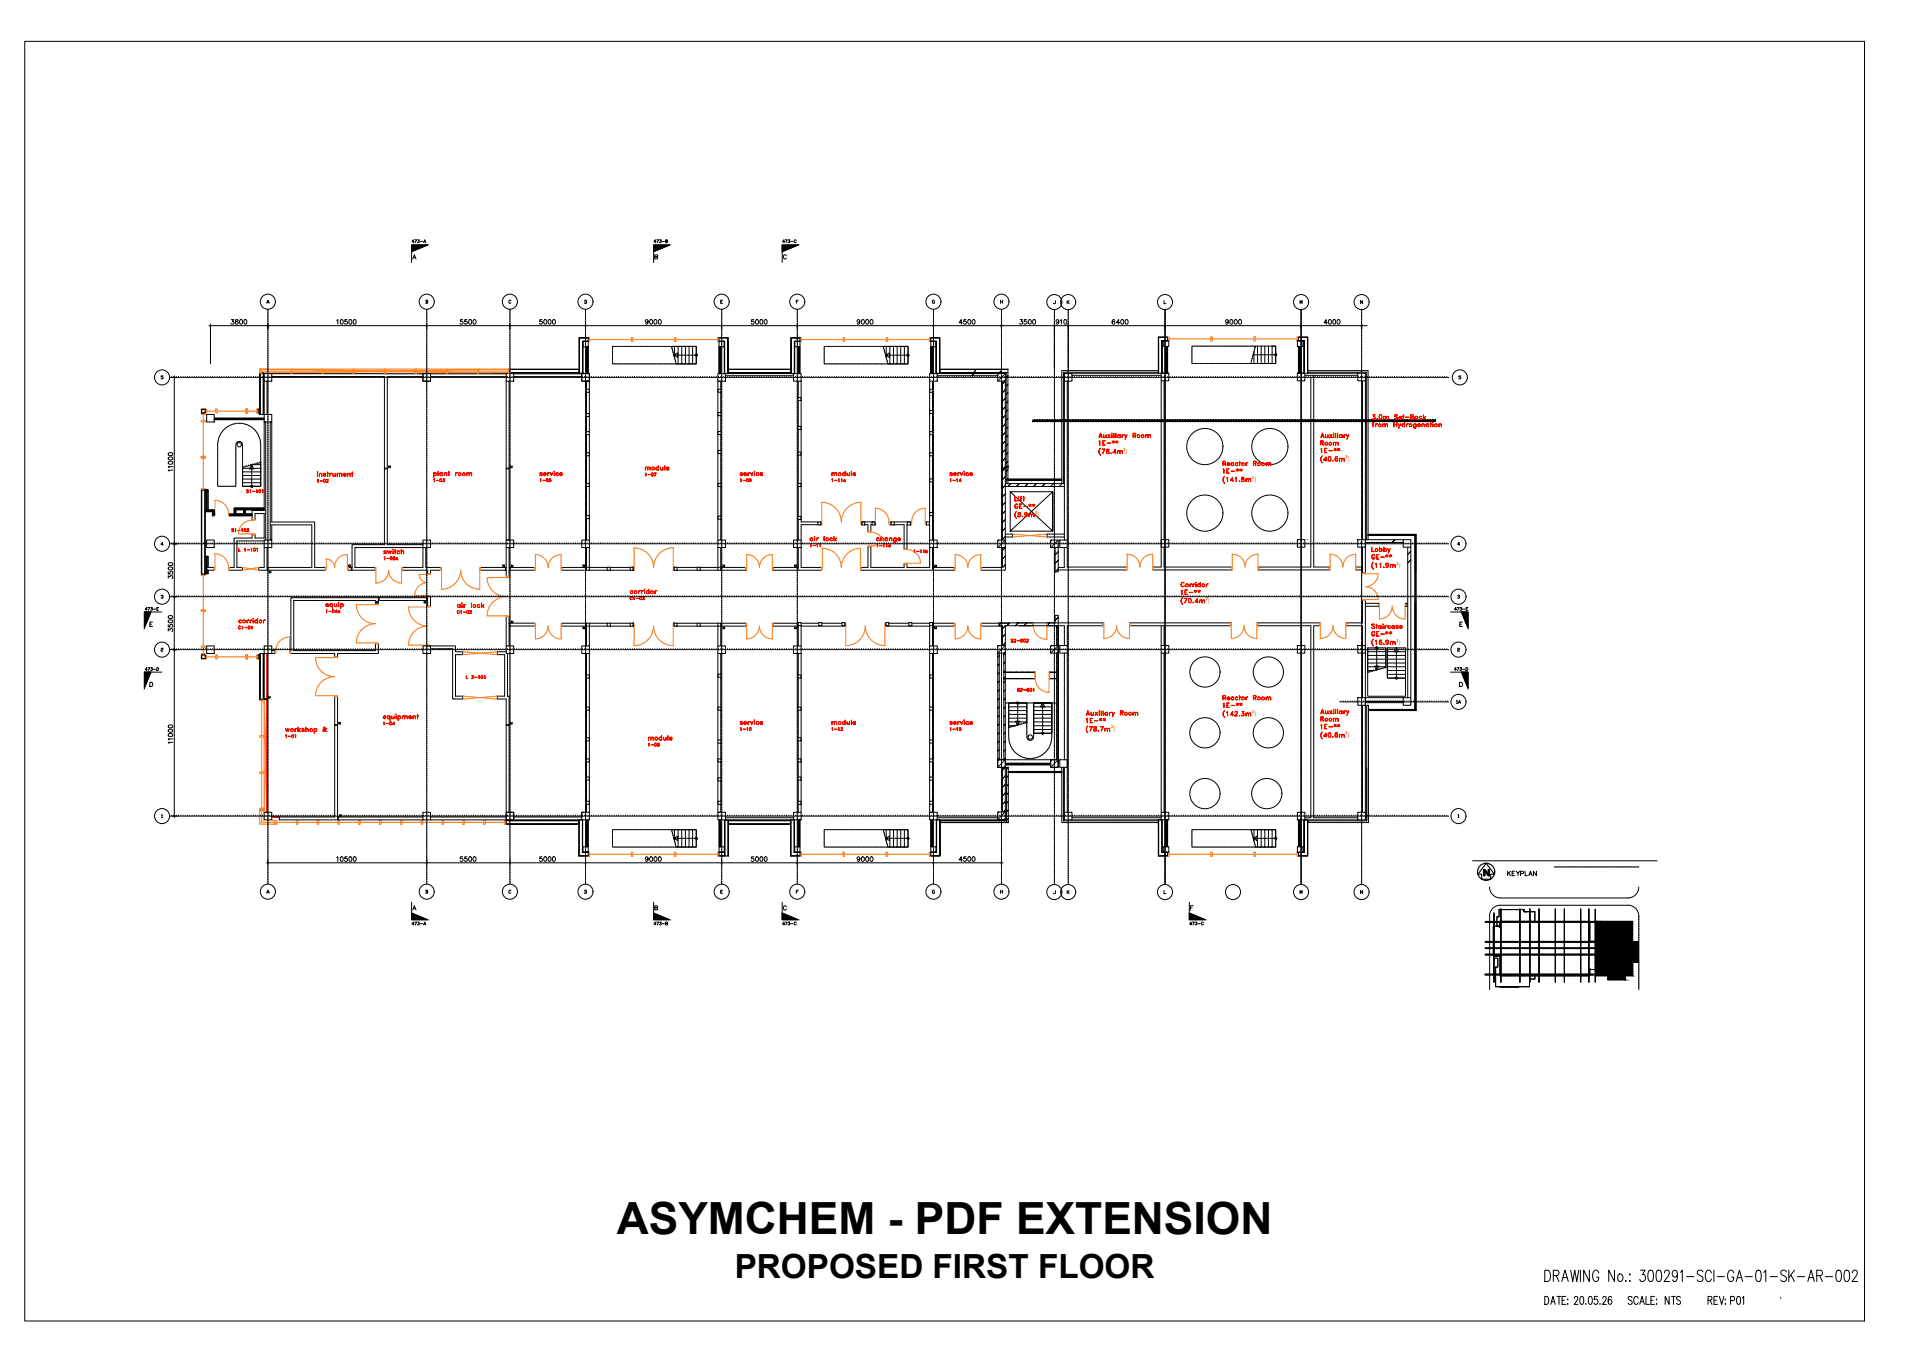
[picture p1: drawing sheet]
<svg xmlns="http://www.w3.org/2000/svg" width="841mm" height="594mm" viewBox="0 0 841 594" stroke-linecap="round" stroke-linejoin="round" font-family="sans-serif">
<defs><g id="words">
<text font-size="19.6" x="271.9" y="543.7">ASYMCHEM - PDF EXTENSION</text>
<text font-size="14.7" x="323.9" y="563.3">PROPOSED FIRST FLOOR</text>
<g font-size="8.8">
<text x="680.2" y="565.9">DRAWING No.:</text>
<text x="721.8" y="565.9">300291-SCI-GA-01-SK-AR-002</text>
</g>
<g font-size="7.1">
<text x="733.1" y="576.1">NTS</text>
<text x="762" y="576.1">P01</text>
</g>
<g font-size="5.3" fill="#f00">
<text x="283.6" y="208.5">module</text>
<text x="365.8" y="211">module</text>
<text x="365.8" y="320.7">module</text>
<text x="285" y="327.4">module</text>
</g>
<g font-size="5.3">
<text x="147.5" y="381">10500</text>
<text x="201.8" y="381">5500</text>
<text x="236.7" y="381">5000</text>
<text x="283.6" y="381">9000</text>
<text x="330.2" y="381">5000</text>
<text x="376.8" y="381">9000</text>
<text x="421.9" y="381">4500</text>
</g>
<g font-size="4.9">
<text x="100.9" y="143.9">3800</text>
<text x="147.5" y="143.9">10500</text>
<text x="201.8" y="143.9">5500</text>
<text x="236.7" y="143.9">5000</text>
<text x="283.6" y="143.9">9000</text>
<text x="330.2" y="143.9">5000</text>
<text x="376.8" y="143.9">9000</text>
<text x="421.9" y="143.9">4500</text>
<text x="448.4" y="143.9">3500</text>
<text x="464.6" y="143.9">910</text>
<text x="489.3" y="143.9">6400</text>
<text x="539.4" y="143.9">9000</text>
<text x="582.8" y="143.9">4000</text>
<text x="77.3" y="208.8" transform="rotate(-90 77.3 208.8)">11000</text>
<text x="168.3" y="245.2">switch</text>
<text x="77.3" y="256.1" transform="rotate(-90 77.3 256.1)">3500</text>
<text x="77.3" y="279.4" transform="rotate(-90 77.3 279.4)">3500</text>
<text x="77.3" y="328.8" transform="rotate(-90 77.3 328.8)">11000</text>
<text x="663.6" y="387">KEYPLAN</text>
</g>
<text font-size="4.9" fill="#f00" x="139" y="211">instrument</text>
<g font-size="4.4">
<text x="180.6" y="108.3">473-A</text>
<text x="287.5" y="108.3">473-B</text>
<text x="344" y="108.3">473-C</text>
<text x="356.3" y="242.4">1-11</text>
<text x="385.6" y="242.4">1-11a</text>
<text x="401.8" y="244.8">1-11b</text>
<text x="276.9" y="265.6">C1-03</text>
<text x="63.1" y="270.2">473-E</text>
<text x="640.3" y="270.2">473-E</text>
<text x="641" y="311.1">1A</text>
<text x="180.6" y="408.9">473-A</text>
<text x="287.5" y="408.9">473-B</text>
<text x="344" y="408.9">473-C</text>
<text x="523.5" y="408.9">473-C</text>
</g>
<g font-size="4.4" fill="#f00">
<text x="139" y="213.8">1-02</text>
<text x="190.1" y="213.4">1-03</text>
<text x="237.1" y="213.4">1-05</text>
<text x="283.6" y="211">1-07</text>
<text x="325.6" y="213.4">1-09</text>
<text x="365.8" y="213.4">1-11c</text>
<text x="418" y="213.4">1-14</text>
<text x="168.3" y="248">1-02a</text>
<text x="142.9" y="271.3">1-04a</text>
<text x="200.7" y="271.6">C1-02</text>
<text x="444.9" y="284.3">S2-G02</text>
<text x="168.3" y="320.7">1-04</text>
<text x="325.6" y="323.1">1-10</text>
<text x="365.8" y="323.1">1-12</text>
<text x="418" y="323.1">1-15</text>
<text x="124.9" y="326.3">1-01</text>
<text x="285" y="330.2">1-08</text>
</g>
<text font-size="4.4" fill="#ff7f00" x="101.2" y="235.7">S1-102</text>
<g font-size="4">
<text x="116.8" y="134.8">A</text>
<text x="223.3" y="134.8">C</text>
<text x="350" y="134.8">F</text>
<text x="224" y="207.4">CJ</text>
<text x="411" y="251.2">CJ</text>
<text x="63.1" y="296.7">473-D</text>
<text x="640.3" y="296.7">473-D</text>
<text x="116.8" y="394.8">A</text>
<text x="186.6" y="394.8">B</text>
<text x="223.3" y="394.8">C</text>
<text x="350" y="394.8">F</text>
</g>
<text font-size="4" fill="#f00" x="104.4" y="278.3">C1-01</text>
<g font-size="3.5">
<text x="173.2" y="207.4" transform="rotate(-90 173.2 207.4)">CJ</text>
<text x="445.6" y="207.4" transform="rotate(-90 445.6 207.4)">CJ</text>
<text x="155.6" y="250.8" transform="rotate(-90 155.6 250.8)">CJ</text>
<text x="223.7" y="250.8" transform="rotate(-90 223.7 250.8)">CJ</text>
<text x="227.2" y="251.2" transform="rotate(-90 227.2 251.2)">CJ</text>
<text x="258.9" y="250.8" transform="rotate(-90 258.9 250.8)">CJ</text>
<text x="320.7" y="251.2" transform="rotate(-90 320.7 251.2)">CJ</text>
<text x="349.2" y="250.8">CJ</text>
<text x="117.8" y="253.6">CJ</text>
<text x="164.7" y="267.1">CJ</text>
<text x="185.9" y="267.1">CJ</text>
<text x="227.2" y="275.9" transform="rotate(-90 227.2 275.9)">CJ</text>
<text x="256.1" y="278.3">CJ</text>
<text x="317.9" y="278.3">CJ</text>
<text x="349.2" y="278.3">CJ</text>
<text x="411" y="278.3">CJ</text>
<text x="120.3" y="309" transform="rotate(-90 120.3 309)">CJ</text>
<text x="148.5" y="320.3">CJ</text>
<text x="224" y="320.3">CJ</text>
<text x="148.9" y="360.9">CJ</text>
</g>
<g font-size="3.1" fill="#f00">
<text x="495.1" y="199.9">²)</text>
<text x="592.9" y="203.3">²)</text>
<text x="551.7" y="212.3">²)</text>
<text x="456.2" y="227.8">²)</text>
<text x="615.4" y="250.1">²)</text>
<text x="531.3" y="265.7">²)</text>
<text x="615.4" y="284.1">²)</text>
<text x="551.7" y="315.5">²)</text>
<text x="489.6" y="322.3">²)</text>
<text x="592.9" y="324.9">²)</text>
</g>
</g></defs>
<!-- layer: 01_First Floor - Proposed|63 -->
<g fill="#000" stroke="#000" stroke-width=".44">
<path d="M181.4 108h7l-7 2.9zM288.1 108h7l-7 2.9zM344.8 108h7l-7 2.9zM63.7 269.7h2.8l-2.8 7zM644.2 269.7h2.9v7zM63.7 296.2h2.8l-2.8 7zM644.2 296.2h2.9v7zM181.4 402.4l7 2.9h-7zM288.1 402.4l7 2.9h-7zM344.8 402.4l7 2.9h-7zM524.2 402.4l7 2.9h-7zM703.6 406.1h16.1z"/>
<path d="M703.6 406.1l16.1 8.8v-8.8zM703.6 406.1l16.1 8.8h-16.1z"/>
<path d="M703.6 414.9h16.1zM703.6 414.9h16.1z"/>
<path d="M703.6 414.9l18.6 9.3v-9.3zM703.6 414.9l18.6 9.3h-18.6z"/>
<path d="M708.6 430l7.9 1.8v-1.8zM708.6 430l7.9 1.8h-7.9z"/>
<path d="M703.6 424.2l16.1 5.8v-5.8zM703.6 424.2l16.1 5.8h-16.1z"/>
</g>
<!-- layer: 01_First Floor - Proposed|9 -->
<g fill="none" stroke="#f00" stroke-width=".44">
<path d="M484.4 194.6l.4-.4v2l-.1-1.8zM484.6 192.4h1.1M484.7 192.3h.9M484.8 197.8l.3-.3a2.04 2.04 0 0 0 0 3.1 1.88 1.88 0 0 1-.3-2.8zM485.1 190.9l.8 2-.8-1.8-.7 1.8zM486.1 194.2h1.1l-1 .1v1.8l1 .1h-1.1zM486.2 195.2h.5l-.5 .1M486.5 191.5l.1 1.2 .9-.2-.3 .3h-.6zM486.9 197.9l-.9 2 1-2h-1.3l1.2 .1M487.5 191.5l.1 1.4zM487.7 199.7l.3 .1M487.8 198a.83 .83 0 0 0 1 1.1v.6h-1a.86 .86 0 0 1 1-1.1v-.6z"/>
<path d="M487.8 198.1h1M487.9 195.3h1.6zM487.9 198l-.1 .4a1.11 1.11 0 0 1 1 1.4h-1a.79 .79 0 0 1 0-.9 .79 .79 0 0 1 .8-.3v-.6M488.3 191.5l1.1 1.4zM488.9 199.7l-.3 .1M489.3 191.5l-1 1.4zM489.6 199.7l.3 .1zM489.7 199.7h.1M490 191l.3 .1zM490.1 191h.1M490.1 191.5l.1 1.4zM490.2 194.4l.5 .3v-.5l.1 .5 .4-.3-.4 .4 .4 .4-.4-.3-.1 .4 .1-.6-.6 .5 .5-.4z"/>
<path d="M490.7 199.4h1.3h-1.5l1.1-1.5v2l-.1-1.7-.8 1.2M490.7 194.8h.1M490.9 190.9l.2 2zM491.8 190.9l.1 2zM492.3 194.7v.6l.1-.4 .4 .3-.4-.4 .4-.4-.4 .3v-.5l-.1 .5-.5-.3 .5 .4-.5 .4 .6-.5M492.6 198.6l.1 1.3zM492.7 191.8l.3-.3 .7 .3-.4-.1a.58 .58 0 0 0-.6 .5 .58 .58 0 0 0 .6 .6l.4-.2a.65 .65 0 0 1-.9 .2 .65 .65 0 0 1-.1-1zM492.7 199l.4-.4 .5 .1 .1 1.2-.2-1.1zM493.7 191.5l.1 1.4zM494 198.7h.7v1.2l-.1-1.1-.9 .2zM494.6 191.5l.1 1.4zM494.7 191.8l.7-.3-.7 .6z"/>
<path d="M496.3 192.7l-.6-1.2 .6 1.4M496.8 191.5l-.9 2.1zM499.5 191.8l1-.1v-.6l-1-.1-.1 1.9v-2l1.2 .2v.6l-1.1 .2M500 191.9l.7 1-.6-1M504.9 191.5l.1 1.4zM505 191.9l.5-.4 .5 .2 .1 1.2-.2-1.2zM506.1 191.9l.4-.4 .6 .2v1.2l-.2-1.2zM582.2 197.9l.4-.4v2l-.1-1.7zM582.2 195.2l1-.1v-.7l-1-.1v1.9v-2l1.1 .2-.1 .8-1 .1M582.3 192.4h1.2M582.5 192.3h.9M582.7 195.3l.7 .9-.6-.9"/>
<path d="M582.9 190.9l.8 2-.8-1.8-.7 1.8zM583.8 197.5h1.2l-1 .1v1.8l1 .1h-1.2zM584 198.5h.5l-.5 .1M584.2 191.5l.2 1.2 .9-.2-.3 .3h-.6zM585.3 191.5l.1 1.4zM585.7 198.6l1.6 .1zM586 191.5l1.2 1.4zM587.1 191.5l-1.1 1.4zM587.7 194.9l.1 1.3zM587.8 191l.2 .1zM587.9 191h.1M587.9 191.5l.1 1.4z"/>
<path d="M588 195h.7l.1 1.2-.2-1.1-.8 .2zM588.4 198.1h.1M588.4 198l.1 .2M588.5 198l-.5 .5 .4-.4-.4-.3 .4 .2v-.5l.1 .5 .5-.2-.5 .3 .5 .4-.5-.3-.1 .5v-.5M588.7 190.9l.1 2zM589.1 195h.7l.1 1.2-.2-1.1-.9 .2zM589.6 190.9l.1 2zM589.6 197.8l.5 .2v-.5l.1 .5 .4-.2-.4 .3 .4 .4-.4-.3-.1 .5 .1-.7-.6 .5 .5-.4zM590.1 198.1h.1M590.5 191.8l.3-.3 .7 .3-.4-.1a.58 .58 0 0 0-.7 .5 .58 .58 0 0 0 .7 .6l.4-.2a.64 .64 0 0 1-1 .2 .64 .64 0 0 1 0-1zM591.5 191.5l.1 1.4zM592.4 191.5v1.4z"/>
<path d="M592.5 191.8l.7-.3-.8 .6zM594 192.7l-.5-1.2 .5 1.4M594.5 191.5l-.8 2.1zM604.9 186.7l.6 .2zM605 184.5l.3 .2M605.3 186.2l.3-.1-.3 .2-.2 1.8zM605.4 183.6l.7-.8h-1l.9 .1-.6 .7 .7 .4M605.4 183.5a.66 .66 0 0 1 .8 .6 .66 .66 0 0 1-.5 .7 .66 .66 0 0 1-.8-.4l.7 .3 .5-.4M605.7 183.6l.4 .5-.4 .6M606.3 186.7l.1 1.4zM606.5 187l.7-.3-.8 .6zM607 184.5v.3z"/>
<path d="M607 184.6h.1M608.1 182.9a.92 .92 0 0 1 1.1 .9 .92 .92 0 0 1-1.1 .9l-.3-.8zM608.1 184.6h.8M608.1 182.9h.8M608.2 182.9l-.3 .7 .3 1.1M608.8 182.9l.3 .7-.3 1.1M609.5 186.7v1.4zM609.5 187.1l.5-.4 .5 .2 .1 1.2-.2-1.1zM609.8 183.4l.1 1.4zM610.2 183.5h.7l.1 1.3-.2-1.2-.9 .2zM610.9 186.9h.6l.1 1.2-.2-1.1-.8 .1zM611.2 183.5h.7l.1 1.3-.2-1.2-.8 .2z"/>
<path d="M614.4 186.1l.1 2zM614.5 187h1.1M614.5 187.1h1.1M614.7 183.1l.5-.3 .8 .3h-1.2l.1 .3 1 .6-.1 .7-1.1-.2h1.2zM615.6 186.1l.1 2zM616.9 183.5h.6l.2 .6h-1l.9-.1-.1-.4a.54 .54 0 0 0-.7 .1 .54 .54 0 0 0 .1 .8 .54 .54 0 0 0 .7-.1 .6 .6 0 0 1-.9 .2 .6 .6 0 0 1 0-.9zM616.9 187.9l-.6-1.2 .6 1.4M617.3 186.7l-.8 2.1zM618 187l.4-.3 .7 .3-.4-.1a.58 .58 0 0 0-.7 .5 .58 .58 0 0 0 .7 .6l.4-.2a.65 .65 0 0 1-1 .2 .65 .65 0 0 1-.1-1zM618.2 183.4l.7 .1zM618.5 182.8l.1 2zM619.1 186.1l.1 2z"/>
<path d="M619.4 183.8l1.7 .1zM619.9 186.7l.1 1.4zM620.1 187l.7-.3-.8 .6zM621.9 183.7l1-.1v-.7h-1v1.8l1-.1v-.7l-1-.1M622.6 183.7l.4 .4v.5l-1.2 .2v-2l1.2 .1v.5l-.4 .4M623 187l.4-.3 .7 .3-.4-.1a.58 .58 0 0 0-.7 .5 .58 .58 0 0 0 .7 .6l.4-.2a.65 .65 0 0 1-.9 .2 .65 .65 0 0 1-.2-1zM623.7 183.7l.4-.3 .7 .3-.4-.2a.58 .58 0 0 0-.7 .6 .58 .58 0 0 0 .7 .6l.4-.2a.65 .65 0 0 1-.9 .1 .65 .65 0 0 1-.2-.9zM624.1 186.7v1.8l-.7 .3-.4-.3h1zM624.8 183.4l.1 1.4zM625 187.3h.9l-.1-.3a.57 .57 0 0 0-.9 .4 .57 .57 0 0 0 .9 .5l.1-.2a.57 .57 0 0 1-.9 .1 .57 .57 0 0 1 .2-.9 .57 .57 0 0 1 .8 .5h-1M626.7 186.7l.1 1.4zM626.8 187.1l.4-.4 .5 .2 .1 1.2-.2-1.1z"/>
<path d="M627.4 182.8l.1 2zM627.5 184.4l1-1-1 1.1M627.7 184.1l.8 .7zM628.6 187l.4-.3 .7 .3-.4-.1a.58 .58 0 0 0-.7 .5 .58 .58 0 0 0 .7 .6l.4-.2a.65 .65 0 0 1-1 .2 .65 .65 0 0 1-.1-1zM629.7 186.7v1.4zM630.3 186.7l.7 .2zM630.6 186.1l.1 2zM631.4 186.2l.3 .1zM631.6 186.2h.1M631.6 186.7v1.4zM634.2 186.7l.1 1.4zM634.3 187.1l.5-.4 .4 .2 .2 1.2-.2-1.1z"/>
<path d="M108.8 215.9l.7 .1h-.8l.8 .7-.3 .5-.5-.2h.8l-.8-.7zM110.1 216.1l.3-.3v1.4v-1.2zM111.3 216.5l1 .1zM113 216.1l.3-.3v1.4l-.1-1.2zM114.2 216h.6M114.3 215.9v1.2l.5-.2-.1-1M115.5 216.1l.4-.3v1.4l-.1-1.2zM191.2 208.3v2zM191.2 208.6a.64 .64 0 0 1 1-.1 .64 .64 0 0 1 0 .9 .64 .64 0 0 1-1 0l.4 .2a.58 .58 0 0 0 .7-.6 .58 .58 0 0 0-.7-.6zM193.1 207.7l.1 1.9zM193.9 208.6l.4-.3 .7 .3-.4-.2a.58 .58 0 0 0-.7 .6 .58 .58 0 0 0 .7 .6l.4-.2a.65 .65 0 0 1-1 .1 .65 .65 0 0 1-.1-.9zM195 208.3l.1 1.3z"/>
<path d="M195.8 208.3l.1 1.3zM195.9 208.7l.5-.4 .5 .1 .1 1.2-.2-1.1zM197.5 208.3l.7 .1zM197.8 207.7l.1 1.9zM200.8 208.3l.1 1.3zM200.9 208.6l.7-.3-.7 .6zM205.7 208.3l.1 1.3zM205.8 208.7l.5-.4 .5 .1 .1 1.2-.2-1.1zM206.9 208.7l.4-.4 .5 .1 .1 1.2-.2-1.1zM239 208.6l-.4-.3-.7 .3 1 .6M239.7 208.6l.7-.3 .3 .7h-1l.9-.1-.1-.4a.58 .58 0 0 0-.7 .2 .58 .58 0 0 0 .1 .8 .58 .58 0 0 0 .8-.1 .65 .65 0 0 1-.9 .1 .65 .65 0 0 1-.1-.9zM241.4 208.3l.1 1.3z"/>
<path d="M241.6 208.6l.7-.3-.8 .6zM242.5 208.3l.6 1.1 .6-1.1-.6 1.3zM244.2 207.7l.2 .1zM244.2 207.7h.1M244.2 208.3l.1 1.3zM245.1 208.6l.7-.3 .3 .4a.53 .53 0 0 0-.8-.1 .53 .53 0 0 0 0 .8 .53 .53 0 0 0 .8-.1l.1 .1a.65 .65 0 0 1-1 .1 .65 .65 0 0 1-.1-.9zM246.8 208.6l.7-.3 .3 .7h-1l1-.1-.1-.4a.53 .53 0 0 0-.8 .1 .53 .53 0 0 0 .1 .7 .53 .53 0 0 0 .8 0v.1a.64 .64 0 0 1-.9 .1 .64 .64 0 0 1-.1-.9zM327.3 208.6l-.4-.3-.7 .3 1 .6M327.9 208.6l.7-.3 .4 .4v.3h-1.1l1-.3a.53 .53 0 0 0-.8-.1 .53 .53 0 0 0 0 .8 .53 .53 0 0 0 .8-.1l.1 .1a.65 .65 0 0 1-.9 .1 .65 .65 0 0 1-.2-.9zM329.7 208.3l.1 1.3zM329.8 208.6l.7-.3-.7 .6zM330.8 208.3l.6 1.1 .6-1.1-.6 1.3z"/>
<path d="M332.4 207.7l.3 .1zM332.5 207.7h.1M332.5 208.3l.1 1.3zM333.4 208.6l.3-.3 .5 .2a.57 .57 0 0 0-.8 .5 .57 .57 0 0 0 .8 .4h.2a.65 .65 0 0 1-.9 .1 .65 .65 0 0 1-.1-.9zM335.1 208.6l.7-.3 .4 .7h-1.1l.9-.1-.1-.4a.58 .58 0 0 0-.7 .2 .58 .58 0 0 0 .2 .8 .58 .58 0 0 0 .8-.1 .65 .65 0 0 1-1 .1 .65 .65 0 0 1-.1-.9zM419.8 208.6l-.4-.3-.7 .3 .9 .6M420.4 208.6l.7-.3 .4 .7h-1.1l1-.1-.1-.4a.57 .57 0 0 0-.9 .5 .57 .57 0 0 0 .9 .4h.2a.65 .65 0 0 1-1 .1 .65 .65 0 0 1-.1-.9zM422.1 208.3l.1 1.3zM422.3 208.6l.7-.3-.8 .6zM423.3 208.3l.5 1.1 .6-1.1-.6 1.3zM424.9 207.7l.3 .1zM425 207.7h.1"/>
<path d="M425 208.3l.1 1.3zM425.9 208.6l.3-.3 .5 .2a.53 .53 0 0 0-.7 .1 .53 .53 0 0 0 0 .7 .53 .53 0 0 0 .8 0l.1 .1a.64 .64 0 0 1-.9 .1 .64 .64 0 0 1-.1-.9zM427.6 208.6l.6-.3 .4 .4v.3h-1l.9-.3a.53 .53 0 0 0-.8-.1 .53 .53 0 0 0 0 .8 .53 .53 0 0 0 .8-.1l.1 .1a.65 .65 0 0 1-.9 .1 .65 .65 0 0 1-.1-.9zM447.3 218.8l.1 1.9 1.1 .1h-1.2zM448.9 218.8l.1 .2zM448.9 218.9h.1M448.9 219.4l.1 1.4zM449.7 219.4l.7 .1zM450.2 218.9l-.2 1.9v-1.7l.5-.3-.4 .2M450.9 219.4l.7 .1zM451.2 218.8l.1 2zM539.1 206.9l.4-.3v1.9l-.1-1.7z"/>
<path d="M539.1 204.2l1-.1v-.7l-1-.1v1.9v-2l1.1 .2-.1 .8-1 .1M539.5 210.1l.3-.2a2.03 2.03 0 0 0 0 3.1 1.91 1.91 0 0 1-.3-2.9zM539.6 204.3l.7 .9-.6-.9M540.7 210.7l.4-.4v2l-.1-1.8zM540.8 206.6h1.1h-1v1.9h1h-1.1zM540.9 207.5h.5l-.5 .1M541.1 204h.7l.2 .6h-1l.9-.1-.1-.4a.58 .58 0 0 0-.8 .2 .58 .58 0 0 0 .2 .8 .58 .58 0 0 0 .8-.2 .67 .67 0 0 1-1 .1 .67 .67 0 0 1 .1-1zM542.4 211.7l1.3 .1h-1.4l1-1.5v2l-.1-1.7-.8 1.2M542.6 207.6l1.6 .1zM542.7 204.2l.3-.3 .7 .3-.4-.2a.58 .58 0 0 0-.6 .5 .58 .58 0 0 0 .6 .6l.4-.2a.65 .65 0 0 1-.9 .2 .65 .65 0 0 1-.1-.9zM543.7 203.9l.1 1.3zM544.5 210.7l.4-.4v2v-1.8z"/>
<path d="M544.6 204.2l.3-.3 .6 .2a.57 .57 0 0 0-.9 .5 .57 .57 0 0 0 .9 .4l.1-.1a.65 .65 0 0 1-.9 .2 .65 .65 0 0 1-.1-.9zM545.3 207.2h.2M545.3 207l.2 .2M545.5 207l-.6 .5 .4-.3-.4-.4 .4 .2v-.4l.2 .4 .4-.2-.4 .4 .4 .3-.4-.3-.2 .5v-.5M546.1 203.9l.7 .1zM546.3 212l.1 .3zM546.3 212.1h.1M546.4 203.2l.1 2zM546.5 206.8l.5 .2v-.4l.1 .4 .4-.2-.4 .4 .4 .3-.4-.3-.1 .5 .1-.7-.6 .5 .5-.3zM547 207.2h.1M547.2 212l.3 .2M547.4 210.4a.83 .83 0 0 0 .9 1v.7h-.9a.86 .86 0 0 1 .9-1.1v-.6z"/>
<path d="M547.4 210.5h.9M547.4 210.4v.6a.79 .79 0 0 1 .9 .3 .79 .79 0 0 1 0 .9l-1.1-.1a1.16 1.16 0 0 1 1.1-1.4l-.1-.3M548.4 212l-.3 .2M549.1 203.9l.2 1.3zM549.1 211l.2 1.3zM549.5 204l.5-.1-.7 .6zM549.5 211h.7l.1 1.3-.2-1.2-.8 .2zM550.3 211.3l1-.3v1.3l-.1-1.2zM552.6 204.2l.9-.1v-.7l-.9-.1-.1 1.9v-2l1.1 .2-.1 .8-.9 .1M553.1 204.3l.6 .9-.5-.9M558 203.9l.1 1.3zM558.4 204h.6l.2 1.2-.2-1.1-.9 .2z"/>
<path d="M559.4 204h.7l.1 1.2-.2-1.1-.8 .2zM582.6 201.1l.3-.2a2.03 2.03 0 0 0 0 3 1.91 1.91 0 0 1-.3-2.8zM583.6 202.7l1.3 .1h-1.4l1-1.5v2l-.1-1.7-.8 1.2M585.7 201.4a.92 .92 0 0 1 1 .9 .92 .92 0 0 1-1 .9l-.3-.8zM585.7 203.1h.7M585.7 201.4h.7M585.8 201.4l-.3 .7 .3 1.1M586.3 201.4l.3 .7-.3 1.1M587.5 203l.1 .3zM587.5 203.1h.1M588.5 202.8l.5 .4 .6-.4M588.7 201.4h.8"/>
<path d="M588.8 201.4l-.3 1.2 .4 .6M588.9 202.1l-.4 .4 .5-.4 .6 .4M589.2 202.1l.4 .5-.4 .6M589.4 201.4l.2 .2-.1-.2a.92 .92 0 0 0-1.1 .8 .92 .92 0 0 0 1 1 .61 .61 0 0 0 .1-1 .61 .61 0 0 0-1 .1M590.3 201.9l.2 1.4zM590.7 202h.7l.1 1.3-.2-1.2-.8 .2zM591.5 202.3l.9-.3 .1 1.3-.1-1.2zM357.1 237.3l.4-.3 .7 .3-.4-.2a.58 .58 0 0 0-.7 .6 .58 .58 0 0 0 .7 .6l.4-.2a.65 .65 0 0 1-.9 .1 .65 .65 0 0 1-.2-.9zM358.2 237l.1 1.4zM359 236.4h.1M359 237l.1 1.4zM359.9 237l.1 1.4z"/>
<path d="M360.1 237.3l.7-.3-.8 .6zM363.2 236.4l.1 2zM365.9 237.3l.4-.3 .5 .4v-.2a.56 .56 0 0 0-.8 .1 .56 .56 0 0 0 .1 .8 .56 .56 0 0 0 .7-.1 .59 .59 0 0 1-.8 .3 .59 .59 0 0 1-.1-1zM367.6 236.4l.1 2zM367.7 238l1.1-1-1.1 1.1M368.1 237.6l.7 .8-.8-.7M386.5 237.3l.7-.3 .3 .4a.53 .53 0 0 0-.8-.1 .53 .53 0 0 0 0 .8 .53 .53 0 0 0 .8-.1 .59 .59 0 0 1-.9 .3 .59 .59 0 0 1-.1-1zM388.2 236.4l.1 2zM388.3 237.4l.5-.4 .4 .1 .2 1.3-.2-1.2zM391.1 237l.2 1.4zM392 237l.1 1.4zM392.1 237.4l.5-.4 .5 .1 .1 1.3-.2-1.2z"/>
<path d="M395 237l.1 1.5-.8 .5-.4-.3h1zM395.8 237.6l1-.2a.55 .55 0 0 0-.9-.1 .55 .55 0 0 0 0 .8l.6 .2 .3-.3a.58 .58 0 0 1-1 0 .58 .58 0 0 1 .3-.9 .58 .58 0 0 1 .8 .6h-1.1M447.5 222.4l.8-.3 .4 .5a.69 .69 0 0 0-.8-.4 .69 .69 0 0 0-.5 .7l.5 1.1 .6-.1 .1-.6-.3-.1h.4a.71 .71 0 0 1-.6 .9 .71 .71 0 0 1-.8-.8zM448 225.4h.1a2.03 2.03 0 0 0 0 3.1 1.99 1.99 0 0 1-.1-3.1zM448.7 227.5l.3 .2M448.8 225.9a.83 .83 0 0 0 1 1.1v.6h-1a.86 .86 0 0 1 1-1.1v-.6zM448.8 226h1M448.9 225.9v.6a.82 .82 0 0 1 .9 .3 .82 .82 0 0 1 0 .9h-1a.8 .8 0 0 1 0-.9 .8 .8 0 0 1 .9-.3v-.6M449.4 222.1h1.1l-1 .1v1.8l1 .1h-1.1zM449.5 223h.6l-.6 .2M449.9 227.5l-.3 .2M450.6 227.6l.3 .1z"/>
<path d="M450.8 227.6h.1M451.2 223.2h1.6zM451.7 226.6l.4 .4 .6-.4M451.7 226.3l.4-.4 .6 .4M451.8 227.6h.7M452.1 225.9l-.4 .5 .4 .6M452.4 225.9l.3 .6-.3 1.2M452.7 226.8a.62 .62 0 0 1-.9 .1 .62 .62 0 0 1 0-1 .62 .62 0 0 1 .9 .2v1.3l-.4 .4-.6-.3 .2 .2M452.7 226.5l-.3 .5M453.5 222.3l.5 .3v-.5l.1 .5 .5-.3-.5 .4 .5 .3-.5-.2-.1 .4 .1-.6-.6 .4 .5-.3zM453.6 226.5l.1 1.3zM453.7 226.8l.5-.3 .4 .1 .1 1.2-.1-1.1z"/>
<path d="M454 222.7h.1M454.7 226.8l.5-.3 .5 .1 .1 1.2-.2-1.1zM455.6 222.7h.1M455.6 222.6l.1 .2M455.7 222.6l-.6 .4 .5-.3-.5-.4 .5 .3v-.5l.1 .5 .5-.3-.5 .4 .5 .3-.5-.2-.1 .4v-.4M105.2 241.6l.1 1.2 .7 .1h-.8zM107.8 241.8l.3-.2v1.3l-.1-1.2zM108.9 242.2l1.1 .1zM110.6 241.8l.3-.2v1.3v-1.2zM111.9 242.8h.5M111.9 241.7h.5M112 241.6v1.2"/>
<path d="M112.3 241.6v1.2M113.1 241.8l.4-.2v1.3l-.1-1.2zM284 259.7l.3 .2zM284.1 259.7h.1M286 259.6l.1 2zM520.9 256.7l.6-.1 .5 .5a.71 .71 0 0 0-.8-.4 .71 .71 0 0 0-.6 .7v.5a.71 .71 0 0 0 .6 .6 .71 .71 0 0 0 .8-.3 .74 .74 0 0 1-.8 .4 .74 .74 0 0 1-.6-.7zM524.5 257.3l.1 1.3zM524.8 257.4l.5-.1-.7 .6zM525.8 257.3l.1 1.3zM526 257.6l.7-.3-.8 .6zM527.1 256.7h.1M527.1 257.3l.1 1.3z"/>
<path d="M529 256.6l.1 2zM531.7 257.3l.1 1.3zM532.1 257.4l.4-.1-.7 .6zM604.6 241.1l.1 1.9 1.1 .1h-1.2zM604.8 244.7l.8-.3 .4 .5a.69 .69 0 0 0-.7-.4 .69 .69 0 0 0-.6 .7l.5 1.1 .6-.1 .1-.6-.3-.1h.4a.71 .71 0 0 1-.6 .9 .71 .71 0 0 1-.8-.8zM605.3 247.7h.1a2.03 2.03 0 0 0 0 3.1 1.99 1.99 0 0 1-.1-3.1zM606.2 248.5l.5-.4v2l-.1-1.8zM606.8 244.5l1.1-.1h-1.2v2h1.2l-1.1-.1M606.8 245.4l.6 .1zM608.1 241.1v2zM608.1 248.5l.5-.4v2l-.1-1.8zM608.3 241.8a.65 .65 0 0 1 .9 .2 .65 .65 0 0 1-.2 .9 .65 .65 0 0 1-.9-.1l.4 .2a.58 .58 0 0 0 .7-.6 .58 .58 0 0 0-.7-.6l-.4 .2z"/>
<path d="M608.5 245.5h1.6zM609.8 250h.3zM610 241.1l.1 2zM610 250h.1M610.2 241.8a.65 .65 0 0 1 .9 .2 .65 .65 0 0 1-.2 .9 .65 .65 0 0 1-.8-.1l.3 .2a.58 .58 0 0 0 .7-.6 .58 .58 0 0 0-.7-.6l-.3 .2zM610.9 248.9l.5 .4 .6-.4M610.9 248.6l.5-.4 .6 .4M611 250h.7M611.3 248.2l-.4 .5 .4 .6M611.3 245h.1M611.3 244.9l.1 .2M611.4 244.9l-.6 .5 .5-.4-.5-.4 .5 .3v-.5l.1 .5 .5-.3-.5 .4 .5 .4-.5-.3-.1 .4v-.4"/>
<path d="M611.6 248.2l.4 .6-.3 1.2M612 249.1a.62 .62 0 0 1-1 .1 .62 .62 0 0 1 0-.9 .62 .62 0 0 1 1 .1v1.3l-.5 .4-.6-.3 .2 .2M612 248.8l-.4 .5M612.3 242.9l-.6-1.2 .6 1.4M612.7 241.7l-.8 2zM612.8 248.8l.1 1.3zM612.9 245h.1M612.9 244.9l.1 .2M613 244.9l-.6 .5 .5-.4-.5-.4 .5 .3v-.5l.1 .5 .5-.3-.5 .4 .5 .4-.5-.3-.1 .4v-.4M613.2 248.9h.7v1.2l-.1-1.1-.9 .2zM613.9 249.2l.5-.4 .5 .1 .1 1.2-.2-1.1zM105.5 273.3l.5-.1 .3 .4-.1-.2a.54 .54 0 0 0-.8 .1 .54 .54 0 0 0 .1 .7 .54 .54 0 0 0 .8 0 .6 .6 0 0 1-.9 .2 .6 .6 0 0 1 0-.9z"/>
<path d="M108.9 273.2l.1 1.3zM109 273.5l.7-.3-.7 .6zM110.2 273.2l.1 1.3zM110.6 273.3l.5-.1-.8 .6zM111.4 272.6l.2 .3zM111.5 272.6h.1M111.5 273.2l.1 1.3zM112.4 273.5l.4-.3 .6 .3-.3-.2a.58 .58 0 0 0-.7 .6 .58 .58 0 0 0 .7 .6l.3-.3a.65 .65 0 0 1-.9 .2 .65 .65 0 0 1-.1-.9zM113.4 272.6l.1 1.9zM116.1 273.2l.1 1.3zM116.3 273.5l.7-.3-.8 .6zM143.9 266.2l.5-.2 .4 .7h-1.1l1-.1-.1-.4a.58 .58 0 0 0-.8 .3 .58 .58 0 0 0 .2 .8 .58 .58 0 0 0 .8-.2 .66 .66 0 0 1-1 .1 .66 .66 0 0 1 .1-1z"/>
<path d="M145.4 266.3l.4-.3 .7 .3-.4-.1a.58 .58 0 0 0-.7 .5 .58 .58 0 0 0 .7 .6l.4-.2a.65 .65 0 0 1-.9 .2 .65 .65 0 0 1-.2-1zM146.5 266l.1 2.1zM147.3 266l.3 1.2 .8-.2-.3 .3h-.6zM148.4 266l.1 1.4zM149.2 265.5l.3 .1zM149.3 265.5h.1M149.3 266l.1 1.4zM150.1 266l.1 2.1zM150.2 266.3a.64 .64 0 0 1 1-.1 .64 .64 0 0 1 0 1 .64 .64 0 0 1-1-.1l.4 .2a.58 .58 0 0 0 .7-.6 .58 .58 0 0 0-.7-.5zM201.7 266.7l.4-.3 .7 .3-.4-.2a.58 .58 0 0 0-.7 .5 .58 .58 0 0 0 .7 .6l.4-.2a.65 .65 0 0 1-.9 .2 .65 .65 0 0 1-.2-.9zM202.8 266.4v1.3zM203.6 265.7l.1 .3z"/>
<path d="M203.6 265.8h.1M203.6 266.4l.1 1.3zM204.5 266.4l.1 1.3zM204.8 266.5l.5-.1-.7 .6zM207.8 265.7l.1 2zM210.5 266.7l.6-.3 .3 .4a.53 .53 0 0 0-.8-.1 .53 .53 0 0 0 0 .8 .53 .53 0 0 0 .8-.2l.1 .1a.65 .65 0 0 1-.9 .2 .65 .65 0 0 1-.1-.9zM212.2 265.7l.1 2zM212.3 267.3l1-.9-1 1M212.7 267l.6 .7-.7-.6M278.1 260.4l.4-.1 .3 .4a.55 .55 0 0 0-.8-.2 .55 .55 0 0 0 0 .9h.9a.66 .66 0 0 1-1 0 .66 .66 0 0 1 .2-1zM281.4 260.3l.1 1.3zM281.6 260.6l.7-.3-.8 .6z"/>
<path d="M282.7 260.3l.2 1.3zM283.1 260.4l.5-.1-.7 .6zM284.1 260.3l.1 1.3zM284.9 260.6l.4-.3 .7 .3-.4-.2a.58 .58 0 0 0-.7 .6 .58 .58 0 0 0 .7 .5l.4-.1a.65 .65 0 0 1-.9 .1 .65 .65 0 0 1-.2-.9zM288.7 260.3v1.3zM288.8 260.6l.7-.3-.8 .6zM520.6 260.4l.4-.4v2l-.1-1.8zM521 263.5l.3-.2a2.03 2.03 0 0 0 0 3.1 1.94 1.94 0 0 1-.3-2.9zM522.4 260.1l1-.1h-1.1v2M522.4 260.9h.5l-.5 .1M522.4 261.9l1 .1zM523.1 263.7l-.9 2 1-2h-1.3l1.2 .1"/>
<path d="M524.1 261l1.6 .1zM524.1 263.8a.92 .92 0 0 1 1 .9 .92 .92 0 0 1-1 .9l-.3-.7zM524.1 265.5h.7M524.1 263.9h.7M524.2 263.8l-.3 .8 .3 1M524.7 263.8l.3 .8-.3 1M525.8 265.5l.3 .1zM525.9 265.5h.1M526.9 265.1l1.3 .1h-1.5l1.1-1.5v2l-.1-1.7-.8 1.2M526.9 260.5h.1M526.9 260.4l.1 .3M527 260.4l-.6 .5 .5-.4-.5-.3 .5 .2v-.4l.1 .4 .4-.2-.4 .3 .4 .4-.4-.2-.1 .4v-.4"/>
<path d="M528.5 260.5h.1M528.5 260.4l.1 .3M528.6 260.4l-.6 .5 .5-.4-.5-.3 .5 .2v-.4l.1 .4 .4-.2-.4 .3 .4 .4-.4-.2-.1 .4v-.4M528.7 264.3l.2 1.4zM528.9 264.7l.4-.4 .5 .2 .1 1.2-.2-1.1zM529.9 264.7l.5-.4 .4 .2 .1 1.2-.1-1.1zM604.8 275.1l1.1 .2-.8-.2-.4 .4a1.18 1.18 0 0 1 1.1 1.4l-1.2-.2h1.3l-.1-.5-1.1-.5zM604.8 278.6l.8-.2 .4 .4a.69 .69 0 0 0-.7-.4 .69 .69 0 0 0-.6 .7l.5 1.2 .7-.4-.3-.4h.4a.71 .71 0 0 1-.6 .9 .71 .71 0 0 1-.8-.8zM606.4 275.7l.7 .1zM606.7 275l.1 2zM606.8 278.4h1.1h-1.2v1.9h1.2h-1.1M606.8 279.3h.6l-.6 .1"/>
<path d="M607.7 275.9l.4-.2 .6 .2-.4-.1a.58 .58 0 0 0-.6 .5 .58 .58 0 0 0 .6 .6l.4-.2a.64 .64 0 0 1-.9 .2 .64 .64 0 0 1-.1-1zM608.5 279.4l1.6 .1zM608.7 275.7l.1 1.3zM609.5 275.1l.3 .1zM609.6 275.1h.1M609.6 275.7l.1 1.3zM610.4 275.7l.1 1.3zM610.6 275.9l.7-.2-.8 .5zM611.3 278.9h.1M611.3 278.8l.1 .2M611.4 278.8l-.6 .5 .5-.4-.5-.4 .5 .3v-.4l.1 .4 .5-.3-.5 .4 .5 .4-.5-.3-.1 .5v-.5M611.7 275.9l.7-.2 .3 .4-.1-.2a.58 .58 0 0 0-.9 .4 .58 .58 0 0 0 .9 .5l.1-.2a.61 .61 0 0 1-.9 .3 .61 .61 0 0 1-.1-1z"/>
<path d="M612.9 278.9h.1M612.9 278.8l.1 .2M613 278.8l-.6 .5 .5-.4-.5-.4 .5 .3v-.4l.1 .4 .5-.3-.5 .4 .5 .4-.5-.3-.1 .5v-.5M613.5 275.9l.4-.2 .6 .2-.3-.1a.58 .58 0 0 0-.7 .5 .58 .58 0 0 0 .7 .6l.3-.2a.65 .65 0 0 1-.9 .2 .65 .65 0 0 1-.1-1zM614.5 275.7l.1 1.3zM615.4 276.8h.8M615.4 276.1l.9 .5-.4 .4-.6-.3 .2 .2M615.4 275.9h.8M615.5 275.8v.4M616.1 275.8l.2 .1-.4-.2-.6 .2 .9 .6M616.1 276.5v.4M617 276.2l1-.1a.53 .53 0 0 0-.8-.2 .53 .53 0 0 0 0 .8 .53 .53 0 0 0 .8-.1 .57 .57 0 0 1-1 .1 .57 .57 0 0 1 .3-.9 .57 .57 0 0 1 .8 .5h-1.1"/>
<path d="M205.5 297.7l.1 1.3 .7 .1h-.8zM207.9 299l.8 .1h-.9l.8-1-.2-.3-.4 .1 .6-.1 .1 .3-.8 1M209.2 298.4l1.1 .1zM210.9 298l.3-.3v1.4l-.1-1.2zM212.2 297.9h.5M212.2 297.8v1.2M212.6 297.8a.62 .62 0 0 1 .3 .8 .62 .62 0 0 1-.7 .3M213.4 298l.4-.3v1.4l-.1-1.2zM605.3 281.7h.1a2.04 2.04 0 0 0 0 3 1.98 1.98 0 0 1-.1-3zM606.2 282.4l.5-.4v2.1l-.1-1.8zM608.1 283.6l.4 .3 .6-.3M608.1 283.3l.4-.4 .6 .4"/>
<path d="M608.2 282.3l.8-.1a.9 .9 0 0 0-1.1 .8 .9 .9 0 0 0 1 .9 .61 .61 0 0 0 .1-.9 .61 .61 0 0 0-.9 .1M608.3 282.2l-.2 1.2 .3 .5M608.4 282.9l-.3 .5M608.7 282.9l.4 .5-.4 .5M609.8 283.9h.3zM610 283.9h.1M610.9 282.8l.6 .4 .5-.5-.4 .5M610.9 282.5l.5-.3 .6 .3M611 283.9h.7M611.3 282.2l-.4 .4 .4 .6M611.6 282.2l.4 .5-.3 1.2M612 283a.62 .62 0 0 1-1 .1 .62 .62 0 0 1 0-.9 .62 .62 0 0 1 1 .1v1.4l-.5 .4-.6-.3 .2 .1"/>
<path d="M612.8 282.7l.1 1.4zM613.2 282.8h.7v1.3l-.1-1.2-.9 .2zM613.9 283.1l.5-.4 .5 .1 .1 1.3-.2-1.2zM169 316h1l-.1-.3a.58 .58 0 0 0-.9 .4 .58 .58 0 0 0 .9 .5l.1-.2a.57 .57 0 0 1-.9 .1 .57 .57 0 0 1 .2-.9 .57 .57 0 0 1 .8 .5h-1.1M170.9 315.6l.9 .1-.4-.1a.58 .58 0 0 0-.7 .5 .58 .58 0 0 0 .7 .6l.4-.2a.66 .66 0 0 1-1 .1 .66 .66 0 0 1 .1-1zM171.8 315.5l.1 2zM172.7 315.5l.1 1.1 .9-.2-.3 .3h-.7zM173.7 315.5l.1 1.3zM174.5 314.9l.2 .2zM174.6 314.9h.1M174.6 315.5l.1 1.3zM175.4 315.5l.1 2z"/>
<path d="M175.5 315.7a.64 .64 0 0 1 .9-.1 .64 .64 0 0 1 0 1 .64 .64 0 0 1-.9-.1l.4 .2a.58 .58 0 0 0 .7-.6 .58 .58 0 0 0-.7-.5zM177.3 315.5l.1 1.3zM177.4 315.9l1-.3 .1 1.2-.2-1.1zM178.8 315.6h.6l.1 1.2-.2-1.1-.8 .2zM180.3 316h.9l-.1-.3a.58 .58 0 0 0-.7 .2 .58 .58 0 0 0 .2 .8 .58 .58 0 0 0 .7-.2 .62 .62 0 0 1-.9 .2 .62 .62 0 0 1 0-1 .62 .62 0 0 1 .9 .2v.2h-1M182 315.5l.1 1.3zM182.4 315.6h.6l.1 1.2-.1-1.1-.9 .2zM183.7 315.5l.7 .1zM184 314.8l.1 2zM326.3 318.1h.9M326.4 318.1v.3M327.1 318.1l.2 .2-.4-.3-.7 .3 1 .5"/>
<path d="M327.9 318.5h1a.55 .55 0 0 0-.8-.4 .55 .55 0 0 0-.1 .9l.6 .2 .3-.3a.58 .58 0 0 1-.9 .1 .58 .58 0 0 1 .3-.9 .58 .58 0 0 1 .7 .6h-1.1M329.7 318l.1 1.3zM329.8 318.3l.7-.3-.7 .5zM330.8 318l.6 1.1 .6-1.1-.6 1.3zM332.5 317.3l.1 .3zM332.5 317.4h.1M332.5 318l.1 1.3zM333.4 318.3l.3-.3 .6 .4-.1-.3a.56 .56 0 0 0-.7 .1 .56 .56 0 0 0 0 .8 .56 .56 0 0 0 .8-.1 .59 .59 0 0 1-.8 .3 .59 .59 0 0 1-.1-.9zM335.1 318.5l.9-.1a.55 .55 0 0 0-.8-.2 .55 .55 0 0 0 0 .8l.6 .2 .2-.3a.58 .58 0 0 1-.9-.1 .58 .58 0 0 1 .4-.8 .58 .58 0 0 1 .7 .7h-1.1M418.8 318.1h.8M418.9 318.1v.3M419.6 318.1l.2 .2-.4-.3-.7 .3 .9 .5"/>
<path d="M420.4 318.5h1l-.1-.4a.56 .56 0 0 0-.8 .1 .56 .56 0 0 0 .1 .8 .56 .56 0 0 0 .8-.1 .58 .58 0 0 1-1 .1 .58 .58 0 0 1 .3-.9 .58 .58 0 0 1 .8 .6h-1.1M422.1 318l.1 1.3zM422.3 318.3l.7-.3-.8 .5zM423.3 318l.5 1.1 .6-1.1-.6 1.3zM425 317.4h.1M425 318l.1 1.3zM426 318.1l.5-.1 .3 .4a.55 .55 0 0 0-.8-.2 .55 .55 0 0 0-.1 .8h1a.66 .66 0 0 1-1 .1 .66 .66 0 0 1 .1-1zM427.6 318.5h.9a.55 .55 0 0 0-.8-.4 .55 .55 0 0 0-.1 .9l.6 .2 .3-.3a.58 .58 0 0 1-.9 .1 .58 .58 0 0 1 .3-.9 .58 .58 0 0 1 .7 .6h-1M448.5 303.5h.9h-.9l.9 .8-.1 .3-.8-.1h.8zM449.8 304.6h.8h-.9l.8-.9-.2-.3-.4 .1 .6-.1 .1 .3-.8 .9M451.1 304l1 .1zM452.7 303.5l.5-.2 .3 .3a.52 .52 0 0 0-.7 0 .52 .52 0 0 0 0 .7 .52 .52 0 0 0 .7 0l-.3-.2h.3a.47 .47 0 0 1-.4 .6 .47 .47 0 0 1-.5-.6z"/>
<path d="M454.1 304.5h.5M454.1 303.5h.5M454.2 303.4v1.2M454.6 303.4v1.2M455.4 303.6l.3-.3v1.3v-1.1zM478.8 316.9l.5-.4v2.1l-.1-1.8zM479 314.8h1.1M479.1 314.6h.9M479.5 319.9a2.13 2.13 0 0 0 0 3 1.95 1.95 0 0 1 0-3zM479.5 313.2l.8 2-.8-1.7-.7 1.7zM480.5 316.5h1.2l-1.1 .2v1.7l1.1 .2h-1.2zM480.6 317.5h.6l-.6 .1"/>
<path d="M480.9 313.9l.2 1.1 .9-.2-.3 .3h-.7zM482 313.9v1.3zM482.3 317.6l1.6 .1zM482.7 313.9l1.2 1.3zM483.7 313.9l-1 1.3zM484.4 313.3l.3 .1zM484.5 313.3h.1M484.5 313.9l.1 1.3zM485.1 317.1h.1M485.1 317l.1 .2M485.2 317l-.6 .5 .5-.4-.5-.3 .5 .2v-.5l.1 .5 .4-.2-.4 .3 .4 .4-.4-.3-.1 .5v-.5M485.4 313.2l.1 2z"/>
<path d="M486.2 313.2l.1 2zM486.2 316.8l.5 .2v-.5l.1 .5 .5-.2-.5 .3 .5 .4-.5-.3-.1 .5 .1-.7-.6 .5 .5-.4zM486.7 317.1h.1M487.1 314.2l.4-.3 .6 .3-.3-.2a.58 .58 0 0 0-.7 .6 .58 .58 0 0 0 .7 .5l.3-.2a.65 .65 0 0 1-.9 .2 .65 .65 0 0 1-.1-.9zM488.1 313.9l.1 1.3zM489 313.9l.1 1.3zM489.2 314.2l.6-.3-.7 .6zM490.7 315l-.6-1.1 .6 1.3M491.2 313.9l-.9 2zM493.9 314.2l1-.1v-.7l-1-.1-.1 1.9v-2l1.2 .2-.1 .8-1 .1M494.4 314.3l.7 .9-.6-.9M499.3 313.9l.2 1.3z"/>
<path d="M499.7 314h.7l.1 1.2-.2-1.1-.8 .2zM500.5 314.3l.5-.4 .5 .1 .1 1.2-.2-1.1zM539.1 310.2l.4-.4v2l-.1-1.8zM539.1 307.4l1-.1v-.6l-1-.2v2v-2h1v.9l-1 .1M539.5 313.3l.3-.1a2.03 2.03 0 0 0 0 3 1.94 1.94 0 0 1-.3-2.9zM539.6 307.5l.7 1-.6-1M540.7 313.9l.4-.4v2l-.1-1.8zM540.8 309.8h1.1l-1 .1v1.8l1 .1h-1.1zM540.9 310.7h.5l-.5 .2M541 307.7l.9-.2a.55 .55 0 0 0-.8-.1 .55 .55 0 0 0-.1 .8l.6 .2 .3-.3a.58 .58 0 0 1-1-.1 .58 .58 0 0 1 .5-.9 .58 .58 0 0 1 .6 .7h-1M542.4 314.9l1.3 .2h-1.4l1-1.6v2l-.1-1.7-.8 1.3M542.6 310.9l1.6 .1z"/>
<path d="M542.7 307.4l.3-.3 .7 .3-.4-.2a.58 .58 0 0 0-.7 .6 .58 .58 0 0 0 .7 .6l.4-.2a.65 .65 0 0 1-.9 .1 .65 .65 0 0 1-.1-.9zM543.7 307.1l.1 1.4zM544.4 313.7l.7-.2 .4 .6-1.2 1.3 1.2 .1h-1.3l1.1-1.4-.2-.5-.8 .4zM544.6 307.4l.3-.3 .6 .4v-.2a.56 .56 0 0 0-.8 .1 .56 .56 0 0 0 0 .8 .56 .56 0 0 0 .8-.1 .59 .59 0 0 1-.8 .3 .59 .59 0 0 1-.1-1zM545.3 310.5v.5l.2-.5 .4 .2-.4-.3 .4-.4-.4 .3v-.5l-.2 .5-.4-.3 .4 .4-.4 .3 .6-.2M546.1 307.1l.7 .1zM546.2 315.3l.3 .1zM546.3 315.3h.1M546.4 306.5l.1 2zM546.5 310l.5 .3v-.5l.1 .5 .4-.3-.4 .4 .4 .3-.4-.2-.1 .5v-.7l-.5 .4 .5-.3zM547 310.4h.1M547.2 315.2l.3 .2"/>
<path d="M547.7 314.3a.66 .66 0 0 1 .7 .6 .66 .66 0 0 1-.5 .7 .66 .66 0 0 1-.8-.5l.8 .3 .5-.3M548 314.4l.4 .4-.4 .6M548.3 313.6l-.9-.1h1l-.7 .9M548.3 313.5l-.7 .9 .8 .4M549.1 307.1l.2 1.4zM549.1 314.2l.2 1.3zM549.3 314.6l.4-.4 .5 .1 .1 1.2-.2-1.1zM549.5 307.2l.5-.1-.7 .6zM550.3 314.6l.5-.4 .5 .1v1.2l-.1-1.1zM552.6 307.4l.9-.1v-.6l-.9-.2-.1 2v-2h1v.9l-.9 .1M553.1 307.5l.6 1-.5-1M558 307.1l.1 1.4z"/>
<path d="M558.4 307.2h.6l.2 1.3-.2-1.2-.9 .2zM559.4 307.2h.7l.1 1.3-.2-1.2-.8 .2zM582.2 319.6l.4-.4v2l-.1-1.8zM582.2 316.8h1v-.7l-1-.1v1.9v-2l1.1 .2-.1 .7-1 .1M582.3 314.1h1.2M582.5 314h.9M582.7 316.9l.7 1-.6-1M582.9 312.6l.8 2-.8-1.8-.7 1.8zM583.8 319.2h1.2l-1 .1v1.8l1 .1h-1.2zM584.2 313.2l.2 1.1 .9-.1-.3 .3h-.6zM585.3 313.2l.1 1.4zM586 313.2l1.2 1.4z"/>
<path d="M587.1 313.2l-1.1 1.4zM587.7 316.5l.1 1.4zM587.8 312.6l.2 .1zM587.9 312.6h.1M587.9 313.2l.1 1.4zM588 316.6h.7l.1 1.3-.2-1.1-.8 .1zM588.4 319.8h.1M588.4 319.7l.1 .2M588.5 319.7l-.5 .5 .4-.4-.4-.4 .4 .3v-.5l.1 .5 .5-.3-.5 .4 .5 .4-.5-.3-.1 .5v-.5M588.7 312.6l.1 2zM588.8 316.9l1-.3 .1 1.3-.2-1.1zM589.6 312.6l.1 2z"/>
<path d="M589.6 319.4l.5 .3v-.5l.1 .5 .4-.3-.4 .4 .4 .4-.4-.3-.1 .5 .1-.7-.6 .5 .5-.4zM590.1 319.8h.1M590.5 313.5l.3-.3 .7 .3-.4-.2a.58 .58 0 0 0-.7 .6 .58 .58 0 0 0 .7 .6l.4-.2a.64 .64 0 0 1-1 .1 .64 .64 0 0 1 0-.9zM591.5 313.2l.1 1.4zM592.4 313.2v1.4zM592.5 313.5l.7-.3-.8 .6zM594 314.3l-.5-1.1 .5 1.4M594.5 313.2l-.8 2zM125.8 321.1l.5 1 .3-1 .4 1 .5-1-.5 1.3-.4-1-.3 1zM130 321.1l.1 1.3zM130.2 321.4l.6-.3-.7 .6zM131.3 320.4l.1 2z"/>
<path d="M131.4 322l1-.9-1 1M133.1 322.2h.9M133.1 321.5l1 .5-.4 .4-.7-.3 .2 .2M133.1 321.3h.9M133.2 321.2v.4M133.9 321.2l.2 .2-.4-.3-.7 .3 1 .6M133.9 321.8v.5M134.7 320.4l.2 2zM134.9 321.5l.4-.4 .5 .1 .1 1.2-.2-1.1zM138.5 321.1v2zM138.5 321.4a.64 .64 0 0 1 1-.1 .64 .64 0 0 1 0 .9 .64 .64 0 0 1-1-.1l.4 .2a.58 .58 0 0 0 .7-.5 .58 .58 0 0 0-.7-.6zM142.7 320.6h.5"/>
<path d="M142.9 320.5v.7l1.2 1.2a1.95 1.95 0 0 1-1.4-1.9h.5l.1 .4-.9 .9 .1 .4h.7l.5-1 .4-.1-.4 .2M143.1 320.5l.1 .4-.8 .8v.5l.8 .1 .6-1.1M481.4 320.3l-1 2 1-2h-1.3l1.3 .1M482.1 322l.3 .2M482.2 320.4a.88 .88 0 0 0 1 1v.7h-1a.9 .9 0 0 1 1-1.2v-.5zM482.2 320.5h1M482.3 320.4v.5a.79 .79 0 0 1 .9 .4 .79 .79 0 0 1 0 .9h-1a.8 .8 0 0 1 0-1 .8 .8 0 0 1 .9-.3v-.5M483.3 322l-.3 .2M484.1 322l.1 .3zM484.1 322.1h.1M486.2 320.3l-.9 2 1-2h-1.3l1.2 .1M487 320.9l.1 1.4z"/>
<path d="M487.1 321.3l.4-.4 .5 .1 .1 1.3-.2-1.2zM488.1 321.3l.5-.4 .5 .1 .1 1.3-.2-1.2zM582.6 322.7l.3-.1a2.03 2.03 0 0 0 0 3 1.91 1.91 0 0 1-.3-2.9zM584 320.2l.5 .1zM584.5 322.9l-.1 2v-1.7l-.8 1.3h1.3h-1.4zM585.7 320.3l1.6 .1zM585.7 323a.92 .92 0 0 1 1 .9 .92 .92 0 0 1-1 .9l-.3-.7zM585.7 324.8h.7M585.7 323.1h.7M585.8 323l-.3 .8 .3 1M586.3 323l.3 .8-.3 1M587.5 324.6l.1 .3z"/>
<path d="M587.5 324.8h.1M588.5 324.5l.5 .3 .6-.3M588.7 323.1h.8M588.8 323l-.3 1.2 .4 .6M588.9 323.8l-.4 .4 .5-.4 .6 .4M589.2 323.8l.4 .4-.4 .6M589.4 323l.2 .2-.1-.2a.92 .92 0 0 0-1.1 .9 .92 .92 0 0 0 1 .9 .61 .61 0 0 0 .1-.9 .61 .61 0 0 0-1 .1M590.3 323.6l.2 1.3zM590.7 323.7h.7l.1 1.2-.2-1.1-.8 .2zM591.5 324l.9-.3 .1 1.2-.1-1.1z"/>
<circle cx="501.8" cy="192.2" r=".57"/>
<circle cx="501.8" cy="192.2" r=".66"/>
<circle cx="503.6" cy="192.2" r=".67"/>
<circle cx="503.7" cy="192.2" r=".57"/>
<circle cx="584.6" cy="195.5" r=".58"/>
<circle cx="584.6" cy="195.5" r=".67"/>
<circle cx="586.4" cy="195.5" r=".58"/>
<circle cx="586.4" cy="195.5" r=".66"/>
<circle cx="608.1" cy="187.4" r=".57"/>
<circle cx="608.2" cy="187.4" r=".67"/>
<circle cx="621.8" cy="187.4" r=".57"/>
<circle cx="621.8" cy="187.4" r=".66"/>
<circle cx="626.2" cy="184" r=".62"/>
<circle cx="632.9" cy="187.4" r=".57"/>
<circle cx="632.9" cy="187.4" r=".67"/>
<circle cx="114.5" cy="216.4" r=".62"/>
<circle cx="202.6" cy="208.9" r=".67"/>
<circle cx="202.6" cy="209" r=".57"/>
<circle cx="204.4" cy="208.9" r=".67"/>
<circle cx="204.4" cy="209" r=".58"/>
<circle cx="547.9" cy="204.5" r=".58"/>
<circle cx="547.9" cy="204.5" r=".66"/>
<circle cx="554.9" cy="204.6" r=".6"/>
<circle cx="554.9" cy="204.5" r=".67"/>
<circle cx="556.7" cy="204.5" r=".58"/>
<circle cx="556.7" cy="204.5" r=".67"/>
<circle cx="359.1" cy="236.5" r=".16"/>
<circle cx="364.6" cy="237.7" r=".58"/>
<circle cx="364.6" cy="237.7" r=".66"/>
<circle cx="390.6" cy="237.8" r=".64"/>
<circle cx="394.4" cy="237.8" r=".64"/>
<circle cx="112.1" cy="242.2" r=".6"/>
<circle cx="523.2" cy="258" r=".58"/>
<circle cx="523.2" cy="258" r=".66"/>
<circle cx="527.2" cy="256.8" r=".16"/>
<circle cx="528.5" cy="258.1" r=".64"/>
<circle cx="530.4" cy="258" r=".67"/>
<circle cx="530.4" cy="258" r=".59"/>
<circle cx="606.7" cy="242.4" r=".58"/>
<circle cx="606.8" cy="242.4" r=".67"/>
<circle cx="107.6" cy="273.9" r=".65"/>
<circle cx="114.8" cy="273.9" r=".65"/>
<circle cx="209.2" cy="267" r=".67"/>
<circle cx="209.2" cy="267" r=".59"/>
<circle cx="280.1" cy="261" r=".6"/>
<circle cx="280.1" cy="261" r=".67"/>
<circle cx="287.4" cy="261" r=".6"/>
<circle cx="287.4" cy="261" r=".67"/>
<circle cx="212.4" cy="298.3" r=".6"/>
<circle cx="425" cy="317.5" r=".16"/>
<circle cx="454.4" cy="303.9" r=".6"/>
<circle cx="496.3" cy="314.6" r=".57"/>
<circle cx="496.3" cy="314.5" r=".67"/>
<circle cx="498.1" cy="314.6" r=".57"/>
<circle cx="498.1" cy="314.5" r=".66"/>
<circle cx="547.9" cy="307.8" r=".58"/>
<circle cx="547.9" cy="307.8" r=".66"/>
<circle cx="554.9" cy="307.8" r=".6"/>
<circle cx="554.9" cy="307.8" r=".67"/>
<circle cx="556.7" cy="307.8" r=".58"/>
<circle cx="556.7" cy="307.8" r=".67"/>
<circle cx="584.6" cy="317.2" r=".58"/>
<circle cx="584.6" cy="317.2" r=".67"/>
<circle cx="586.4" cy="317.2" r=".66"/>
<circle cx="586.4" cy="317.2" r=".58"/>
<circle cx="128.7" cy="321.8" r=".58"/>
<circle cx="128.7" cy="321.7" r=".67"/>
<circle cx="137.2" cy="321.7" r=".67"/>
<circle cx="137.2" cy="321.7" r=".57"/>
</g>
<!-- layer: 01_First Floor - Proposed|16 -->
<g fill="none" stroke="#000" stroke-width=".44">
<path d="M255.4 148.9h3.9h-3.9v1.5zM256.8 150.4h2.5zM316.9 148.8h4.1v15.8l-.2-15.7h-3.9h3.9v15.7h-1.4v-14.2h-2.5h2.5l-.1 14.2v-14.1h-2.4zM348.6 148.8h4v1.7h-2.3v14.1l-.1-14.1v14.1h-1.5v-14.2l-.1 14.2zM348.7 148.9h3.9h-3.9v1.5zM350.2 150.4h2.4zM410.3 148.8h4l-.1 15.7h-1.5v-14.1h-2.4h2.4l-.1 14.1v-14h-2.3zM410.3 148.9h3.9l.1 15.6-.1-15.6zM510.7 148.6v15.9zM510.7 148.6h3.9M512.1 150.2v14.3v-14.3M512.1 150.1h2.6"/>
<path d="M514.7 148.6h-4.1v15.9M514.7 148.6v1.6h-2.4v14.3M572.3 148.6h4.1v15.9v-15.9zM572.3 150.1h2.6v14.4v-14.4zM114.5 164.4l.1 18.2zM114.5 162.7v1.7M114.6 164.4h1.5v18.2h-1.5zM116.1 164.4l.1 18.2zM224.8 162.8h30.5h-30.5M224.8 164.3h30.5v-1.5v1.5zM224.8 162.7h30.5v-13.9h4v1.7h-2.4v13.9l-.1-13.9v13.9h-1.4v-14v14h-30.6zM321 164.3l27.4 .1z"/>
<path d="M321 162.8h27.4v1.5h-27.4zM321 162.7l27.4 .1zM443.5 164.4h-29.1l29.1-.1h-29.1v-1.5h29.9l-29.9-.1h29.9v50.4M443.5 164.2v48.9M468 163.3h42.6M468 163.5v49.6M468.7 164.1h41.9M468.7 164.2v48.9M574.8 164.5v-14.3h-2.5v-1.6h4.1v15.9M576.4 164.1h25.9v73.7M576.4 163.3h26.6v74.5M88.8 180.3h1.7v1.7h-1.7z"/>
<path d="M88.9 180.4h1.6h-1.6v1.6zM88.9 181.9l1.4 .1zM90.5 181.9h.1M113.8 180.3h.7l-.7 .1h.7v1.5h-.7l.7 .1h-.7zM88.9 216v37M90.3 216.1l.2 36.6v-36.7h-1.7v37l1.7-.1M90.3 216v37M444.3 211.7h23.7M444.3 211.2h23.7M468 211.6h-23.7h23.7M468 211.3h-23.7h23.7M603 235.9l20.8 .1z"/>
<path d="M603 235.5h21.2v77.7h-21v49.3h-26.7v-.9M603 236h20.7M623.7 236v76.6h-20.5v-1.8h-.8v51M623.8 235.9v15.9M623.8 236v76.8v-47.5M90.3 252.2h.2M624.1 251.9v-16.3h-21.1h21.1v77.5M88.8 288.6h1.7v1.7h-1.7zM88.9 288.6v1.6h1.6h-1.6zM90.3 288.8h.2M90.3 288.6v.2M90.5 288.6l-.2 .2"/>
<path d="M113.8 288.6h.6l-.6 .2h.6v1.4h-.6l.6 .1h-.6zM114.5 288.1l.1 20.1v-20.1h1.5v20.1l.1-20.1v20.1h-1.7zM603.2 312.8h20.6h-20.6M603.2 313.1h20.9h-20.9M468 340h-23.6l23.6 .1h-23.6v.3h23.6l-23.6 .1h23.6M468 338.2v24.3h42.6M468.7 338.2v23.6h41.9M602.4 338.3v23.5M114.5 356.9l1.7 .1zM114.6 356.9l1.5 .1zM121.4 361.7v1.4zM121.4 361.6v1.6"/>
<path d="M223.1 361.6h32l-32 .1h32v1.4h-32l32 .1h-32zM255.2 361.3l.1 15.9M255.3 361.3h1.4v14.4M255.3 377.2h3.9M255.3 361.3l-.1 15.9M256.7 375.7l.1-14.4v14.3h2.5v1.6h-4.1M256.7 375.7h2.6M316.9 377.2h2.5v-1.5h-2.5h2.5v1.5M319.4 361.4l.1 15.8h-2.6v-1.6h2.5zM319.5 361.4h1.5v15.8h-1.5zM321 361.4v15.8zM321.1 363.1l27.3 .1z"/>
<path d="M321.1 361.7h27.3v1.4h-27.3zM321.1 361.6l27.3 .1zM348.5 361.3l.1 15.9M348.6 377.2h3.9M348.6 361.3h1.5v14.4M348.6 361.3l-.1 15.9M350.1 375.7l.1-14.4v14.3h2.4v1.6h-4.1M350.1 375.7h2.5M412.7 361.3l.1 14.4h-2.5h2.5v-14.4h1.5v15.9h-4v-1.6h2.4zM414.3 361.3l.1 15.9h-4.1h4zM414.4 362.4h.1M414.4 362.4h30"/>
<path d="M443.7 361.6h-29.3l29.3 .1h-29.3v.8h30h-29.2M443.7 362.5v-24.3h.7v24.3M510.7 377.2h3.9M512.1 375.7l.2-14.4v14.3h2.4v1.6h-4.1v-15.9l.1 15.9M512.1 375.7v-14.4h-1.4v15.9M512.1 375.7h2.6M574.8 361.3l.1 14.4h-2.6h2.6v-14.4h1.5v15.9h-4.1v-1.6h2.5zM576.4 361.3v15.9h-4.1h4.1zM576.5 362.4h.1M576.5 361.8h25.9"/>
</g>
<!-- layer: 01_First Floor - Proposed|20 -->
<g fill="none" stroke="#000" stroke-width=".44">
<path d="M258.5 152.8v11.8M259.3 152.8v11.8M316.9 152.8v11.8l.2-11.8v11.8h.5v-11.8l.1 11.8v-11.8M351.8 152.8l.2 11.8zM352 152.8h.5v11.8h-.5zM352.5 152.8l.1 11.8zM513.9 152.7v11.8M514.7 152.7v11.8M572.3 152.7v11.8M573.1 152.7v11.8M116.4 168v14.6M117.7 168v14.6"/>
<path d="M119.8 166h49.6v74h-14.2v10.1M119.8 164.7h66.6M169.4 164.7h.1M186.4 166h-15.7v74h15.7M189.8 166h33.3M189.8 164.7h33.3M223.1 168v70h1.3v-70M226.4 166h30M226.4 164.7h30M258.5 171.5v-3.5h1.3v22.2M258.5 172.9v9.3M258.6 164.6v-11.8v11.8"/>
<path d="M259.1 164.6v-11.8v11.8M317.7 171.5v-3.5h-1.3v70M317.7 172.9v8.9M319.8 164.6h30M319.8 165.6h30M351.9 168v7.2M351.9 176.5v11.4M353.1 168v62h7.4M409.8 168l-.1 62M410.3 164.6v-11.8l.1 11.8v-11.8h.5v11.8l.2-11.8v11.8M411 168v3.5M411 172.9v8"/>
<path d="M413.1 165.6h26.7M413.1 164.6h26.7M441.9 168v70M443.1 168v71.2M469.2 168v70M470.4 168v70M472.5 165.4h39.3M472.5 164.5h42.7M511.8 167.8v82.1h-3.7M513.1 167.8v70M514 164.5v-11.8v11.8M514.5 164.5v-11.8v11.8"/>
<path d="M571.9 164.5h26.6M572.5 164.5v-11.8v11.8M573 164.5v-11.8v11.8M575.2 165.4h23.3M577.8 166.3v83.6h-23v1.3M579.1 165.4v84.5h7.2M600.6 167.8v70M601.8 167.8v85.1M94.4 184.8h22l-22 .2M94.4 184.3h22h-22M258.5 183.6v6.6M258.5 191.6v7.9"/>
<path d="M259.8 191.6v46.4M317.7 183.2v7M317.7 191.5v7M317.7 199.9v13.1M351.9 189.2v10M411 182.2v8M411 191.6v7.9M632.7 185.1v.7M90.5 215.8h1.3v8.9h2.6v2.6h-.8v-1.8h-3.1l1.1-.1v-9.4zM90.5 216.5h1.1zM258.5 200.9v12.1M258.5 214.4v12.8"/>
<path d="M317.7 214.3v13.2M351.9 200.5v12.5M351.9 214.4v13.2M411 200.9v10.1M411 212.4v13.5M443.1 214.4h26.1M443.1 213.1h26.1M445.3 216.7l18.7 17.4v-17.4l-18.7 17.4v-17.4h18.7v17.4h-18.7M90.5 224.8h1.1h-1.1M91.1 225.4v-9.4v9.4M91.8 225.4h2v1.8v-1.8zM91.8 224.8v.6v-.6h2.5v1.9v-1.9z"/>
<path d="M93.8 227.2h.6M94.3 226.7h.1M101.1 227.2h2.9zM101.1 226.7h6.4zM103.3 224.6v1.9h.5h-.5zM103.8 224.6v1.9v-1.9h3.7v2.1v-2.1zM104 227.2l3.3 .1zM104 226.8h3.3M104 226.5l3.3 .2zM104 226.5v-1.8h3.3v1.8M104 227v.2M107.3 227l-3.3 .2"/>
<path d="M108 226.7h3.1v.5h-3.8l3.8 .1h-3.8M108 224.6h8.4l-8.2 .1v1.8l2.9 .2h-3.1M108 224.6h8.4v-.6h-13.1v.6v-.6l13.1-.1h-13.2v2.6h-2.1v.8h2.9M108 224.7v2zM108 224.6v.1M111.1 237.1h-7.9v13h-2.1v1.2h5.7v-1.2h-2.4v-11.7h12M111.1 235.6h1.3v1.5h4v-10.8h-4v2.7h-1.3v-4h5.3v-39h.7v52M258.5 228.6v9.4M317.7 228.8v9.2M351.9 228.9v9.1M360.5 231.2h-7.4v6.8M361.9 231.2h.1"/>
<path d="M361.9 230h.1M361.9 230v1.2M379.8 231.2v-1.2h5.7v1.2M379.8 231.2h.1M381.2 231.2h1.4v3h1.3v-3h.5M392.8 230h-.6v1.2h.6M394.2 231.2h4.3v10.7h1.3l.2-10.7M394.2 230h7.3l-.2 1.2M408.3 230v1.2M409.7 231.2l.1 6.8M411 227.2v10.8M443.1 235.4h3.2v1.3h-3.2"/>
<path d="M469.2 235.4h-7.7v1.3h7.7M576.4 237.8h.1M601.8 239.1h16.7M601.8 237.8h16.7M90.3 252.2h1.3h-1.1M90.5 245.1h1.3v5l-.2-4.8zM90.5 245.8h1.1zM91.1 250.1h3.3v1.2h-3.3zM91.1 245.3v7.4zM91.6 251.3l.2 1.6h-1.5l1.3-.2zM116.4 241.3v8.8h-2.4v1.2h29.5v-1.2h-4.8v-20h-18.9v-44.1h-.7v52h.7v-6.7h17.6v18.8h-19.7v-8.8M177.4 250.1h9v-8.8h1.3v8.8h6.6v1.2h-4.5v1.5h-1.3v-1.5h-11.1z"/>
<path d="M186.4 241.3h-30v8.8h9v1.2h-12M211.8 250.1h11.3v-8.8h1.3v8.8h11.3v1.2h-11.3v2.9h-1.3v-2.9h-11.3zM258.4 250.1h-10.8v1.2h10.8M258.5 241.3v8.7M259.8 241.3v8.8h7.8M259.8 251.3h7.8M269 251.3h8.8M269 250.1h8.8M279.1 251.3h.1M279.1 250.1h.1M279.1 250.1v1.2M297.1 251.3h.1"/>
<path d="M297.1 250.1h.1M297.1 250.1v1.2M298.4 251.3h8.9M298.4 250.1h8.9M308.6 251.3h7.8M316.4 241.3v8.8h-7.8M317.7 241.3v8.7M317.8 250.1h11v1.2h-11M351.9 241.3v8.8h-11.1v1.2h21.3v-1.2h-9v-8.8M409.8 241.3v8.8h-10v-1.5h-1.3v1.5h-14.6v-9.2h-1.3v9.2h-3v1.2h41.1v-1.2h-9.7v-8.8M441.9 241.3v8.8h-9.3v1.2h10.5v-10M465.1 241.3v10.7h1.4v-10.7"/>
<path d="M466.5 251.2h30.3M469.1 241.3v8.8h-2.6M470.4 249.9h26.4M470.4 241.3v8.8M508.1 251.2h35.1M508.5 249.9v1.3M513.1 241.1v8.8h29.7v1.3M554.5 251.2h31.8M585.9 249.9v1.3M597.6 249.9h3M597.6 251.2h3M597.9 249.9v1.3"/>
<path d="M600.6 241.1v11.8M600.6 252.6h1.2M620.5 241.1v66.4M621.9 241.1v66.4M165.5 264.6h-36v22.1h36v-3.1h1.3v4.4h-18v1.5h-1.3v-1.5h-19.5v-1.3h.2v-23.3h60.3v-.6h1.3v4.4M166.8 264.6h21.7M224.4 274.6h11.3v1.3h-11.3v8.8M224.4 271.8h-1.3v12.9M258.4 274.7h-10.8v1.2h10.8M258.5 276v8.7M259.8 274.7h7.8M267.6 275.9h-7.8v8.8"/>
<path d="M269 275.9h8.8M269 274.7h8.8M279.1 275.9h.1M279.1 274.7h.1M279.1 274.7v1.2M297.1 275.9h.1M297.1 274.7h.1M297.1 274.7v1.2M298.4 275.9h8.9M298.4 274.7h8.9M308.6 275.9h7.8v8.8M308.6 274.7h7.8"/>
<path d="M317.7 276v8.7M317.8 274.7h11v1.2h-11M351.7 274.7h-10.9v1.2h11.1v8.8M353.1 274.7h7.8M362.3 274.7h8.8M372.4 274.7h.1M372.5 274.7v1.2h-19.4v8.8M390.4 274.7v1.2h19.4v8.8M391.8 274.7h8.8M401.9 274.7h7.9M411.1 274.7h9.6v1.2h-9.7v8.8M440.2 274.5h14.9v1.3"/>
<path d="M440.2 275.8h1.7v8.7M444.4 274.7h-11.8v1.2h9.3M447.9 274.5h38.7M461.8 274.5v1.3M465.1 274.5v-3.3h1.4v4.6h-1.4M465.1 275.8h.1M466.5 275.8v60.8zM486.2 274.5v1.3h-15.8v8.7M497.9 274.5h44.8M498.2 274.5v1.3h44.2v-1.3M511.8 275.8v8.7M513.1 275.8v8.7"/>
<path d="M554 274.5h27.9M554.4 274.5v1.3h23.4v84.6h-2.6M581.6 274.5v1.3M581.9 275.8h-2.8v84.6h19.4M593.2 275.8h7.4v31.7M593.6 274.5v1.3M600.6 264.2v10.3h-7.4M600.6 264.6h1.2M601.8 264.2v93.8M601.8 265.9h5.9v1.3h-5.9M620.5 265.9h-.8v1.3h.8M119.8 286.7h1.5v1.3h-1.5"/>
<path d="M188.5 284.7h12.3v2.5h3.2v1.3h-3.2v18.3h3.2v1.3h-4.5v-22.2h-9.7M223.1 287.2h-3.9v1.3h3.2v18.3h-3.2v1.3h3.9v49.9M223.7 288v18.8h.7v51.2M258.5 288v9.4M258.5 298.8v12.8M259.8 288v70M316.4 288v38.1M317.7 288v9.1M317.7 298.5v13.1M351.9 288v9.4M351.9 298.8v12.8M353.1 288v70"/>
<path d="M409.8 288v23.6M411 288v9.4M411 298.8v12.8M439.8 287.8h.7v47h-.7zM442.5 299.1h.6v35.7h-.6zM442.5 287.8h.6v8.4h-.6zM442.5 299l13.6 .1zM442.5 296.2l13.6 .1zM442.5 296.3h.6v2.7h-.6zM443.1 284.5v-8.7h26.1v8.7M465.8 284.5v-8.7l.1 8.7M465.8 287.8v8.4h-3.1l3.1 .1v2.7h-3.1l3.1 .1v35.7"/>
<path d="M465.9 287.8v47M469.2 287.8v47M470.4 287.8v70.2M511.8 287.8v70.2M513.1 287.8v70.2M116.4 308.2v-20.2h1.3v20.2M258.5 313v12.1M317.7 313v13.1M351.9 313v12.1M409.8 313v13.1M411 313v13.1M600.6 310.8v47.2"/>
<path d="M601.8 309h16.7M601.8 309.2h16.7M601.8 309.7h16.7M601.8 307.5h16.7M258.5 326.5v7.9M258.5 335.8v6.6M316.4 327.5v30.5h1.3v-3.5M317.7 327.5v6.9M317.7 335.8v7M351.9 326.5v7.9M351.9 335.8v6.6M409.8 327.5v6.9"/>
<path d="M409.8 335.8v6.6M411 327.5v6.9M411 335.8v6.6M441.9 338.2v19.6M443.1 338.2v19.6M463.1 336.4h-20l20 .1M463.1 337h-20h20M469.2 338.2v19.8M116.4 358h1.3M258.5 343.8v9.3M258.5 354.5v3.5M317.7 344.1v9"/>
<path d="M351.9 343.8v9.3M351.9 354.5v3.5M409.8 354.5v3.5h1.2v-3.5M409.8 343.8v9.3M411 343.8v9.3M186.4 360.1h-37.6v-53.1h-1.3v53.1h-24.4v1.2h63.3M189.8 360.1h33.3M189.8 361.3h33.3M226.4 361.3h30M226.4 360.1h30M258.5 375.5l.8 .1M259.1 361.3v11.9v-11.9h-.5v11.9l-.1-11.9v11.9"/>
<path d="M259.3 361.3v11.9M259.3 375.5v.1M316.9 361.3v11.9M317.1 361.3v11.9v-11.9M317.6 361.3v11.9v-11.9M317.7 361.3v11.9M319.8 361.3h30M319.8 360.4h30M352.5 361.3v11.9v-11.9h-.5v11.9l-.2-11.9v11.9M352.6 361.3v11.9M410.3 361.3v11.9M410.4 361.3v11.9v-11.9"/>
<path d="M410.9 361.3v11.9v-11.9M411.1 361.3v11.9M413.1 361.3h26.7M413.1 360.4h26.7M439.8 360.2v1M472.5 361.3h39.3M472.5 360.4h39.3M514.5 361.3v11.9v-11.9h-.5v11.9l-.1-11.9v11.9M514.7 361.3v11.9M572.3 361.3v11.8M572.5 361.3v11.8v-11.8M573 361.3v11.9v-11.9"/>
<path d="M573.1 361.3v11.9M576.4 361.3h-1.2h23.3"/>
<circle cx="531.1" cy="196.8" r="8"/>
<circle cx="559.7" cy="196.8" r="8"/>
<circle cx="531.1" cy="226.1" r="8"/>
<circle cx="559.7" cy="226.1" r="8"/>
<circle cx="531.1" cy="296.2" r="6.7"/>
<circle cx="559.1" cy="296.2" r="6.7"/>
<circle cx="531.1" cy="323" r="6.7"/>
<circle cx="559.1" cy="323" r="6.7"/>
<circle cx="531.1" cy="349.8" r="6.7"/>
<circle cx="558.4" cy="349.8" r="6.7"/>
</g>
<!-- layer: 01_First Floor - Proposed|41 -->
<g fill="none" stroke="#ff7f00" stroke-width=".44">
<path d="M114.5 162.7l110.3 1.7h-110.3l110.3-1.7zM94.4 226.5h.4v.8h-.4zM100.7 226.5a6 6 0 0 0-6-6l.1 6M100.8 226.5h.3v.8h-.3zM104.2 227.3h.1M104.3 226.5h-.1M104.3 226.5l.2 .1M104.4 227.3h.3M104.4 226.5h.3M104.5 227.2l-.2 .1M104.6 226.7h.3M104.8 227.3h.3"/>
<path d="M104.8 226.5h.3M104.9 227.1l-.3 .1M105 226.8h.3M105.2 227.3h.2M105.2 226.5h.2M105.3 227l-.3 .1M105.4 226.8l.2 .1-.2 .1M105.6 227.3h.6M105.6 226.5h.6M106 226.8l-.3 .1 .3 .1M106.1 227l.2 .1M106.3 227.3h.2"/>
<path d="M106.3 226.5h.2M106.3 226.8h-.2M106.5 227.1l.2 .1M106.7 227.3h.2M106.7 226.5h.2M106.7 226.7h-.2M106.8 227.2l.2 .1M107 226.5h.2M107 226.5l-.2 .1M107.2 227.3h-.2M111.1 229.3a6 6 0 0 0-6 6M111.1 235.3h1.3v.3h-1.3z"/>
<path d="M111.1 229h1.3v.3h-1.3zM361.9 230h.3v1.2h-.3zM370.8 230a8.6 8.6 0 0 0-8.6-8.6v8.6M370.9 230a8.6 8.6 0 0 1 8.6-8.6v8.6M379.5 230h.3v1.2h-.3zM382.6 234.2h1.3v.4h-1.3zM383.8 234.6a6 6 0 0 1 6 6h-5.9M385.5 230h.4v1.3h-.4zM385.8 224a6 6 0 0 1 6 6M385.9 224v6M391.9 230h.3v1.3h-.3zM401.5 230h.4v1.3h-.4z"/>
<path d="M401.8 230a6 6 0 0 1 6-6v6M407.8 230h.4v1.3h-.4zM446.3 235.4l15.2 1.3M461.5 235.4l-15.2 1.3M94.4 250.1h.4v1.2h-.4zM100.7 250.1a6 6 0 0 0-6-6l.1 6M100.8 250.1h.3v1.2h-.3zM106.8 250.1l7.2 1.2M114 250.1l-7.2 1.2M143.5 250h.3v1.3h-.3zM143.8 250v-3.6a3.7 3.7 0 0 1 3.6 3.6 5.7 5.7 0 0 1 5.7-5.6v5.6M165.4 250.1h.3v1.2h-.3z"/>
<path d="M165.7 251.3v5.6a5.7 5.7 0 0 0 5.7-5.6 5.7 5.7 0 0 0 5.6 5.6v-5.6M177 250.1h.4v1.2h-.4zM184.8 253.1a3.7 3.7 0 0 0 3.7 3.7 5.7 5.7 0 0 0-5.7 5.7h5.7M184.9 253.2h3.6M188.5 252.8h1.3v.4h-1.3zM194.3 250.1h.3v1.2h-.3zM203 251.3a8.4 8.4 0 0 1-8.4 8.4v-8.4M203.1 251.3a8.4 8.4 0 0 0 8.4 8.4v-8.4M211.5 250.1h.3v1.2h-.3zM223.1 254.2h1.3v.4h-1.3zM223.1 254.6l-8.4-.1a8.4 8.4 0 0 0 8.4 8.4M235.7 250.1h.3v1.2h-.3z"/>
<path d="M236 244.4a5.7 5.7 0 0 1 5.6 5.7 5.7 5.7 0 0 1 5.7-5.7v5.7M236 244.4v5.7M247.3 250.1h.3v1.2h-.3zM279.1 250.1h.4v1.2h-.4zM279.5 250.1l-.1-8.7a8.6 8.6 0 0 1 8.7 8.7 8.7 8.7 0 0 1 8.6-8.7v8.7M296.7 250.1h.4v1.2h-.4zM328.8 250.1h.3v1.3h-.3zM329.1 250.1v-5.7a5.7 5.7 0 0 1 5.7 5.7 5.7 5.7 0 0 1 5.6-5.7v5.7M340.4 250.1h.4v1.3h-.4zM362.1 250.1h.3v1.2h-.3zM370.8 250.1a8.4 8.4 0 0 0-8.4-8.4v8.4M370.9 250.1a8.4 8.4 0 0 1 8.4-8.4v8.4"/>
<path d="M379.3 250.1h.3v1.2h-.3zM382.6 240.6h1.3v.3h-1.3zM398.5 248.2h1.3v.4h-1.3zM398.5 241.9h1.3v.3h-1.3zM399.8 242.2a6 6 0 0 1 6 6h-6M421 250.1v1.3h-.3v-1.3h.3v-5.7a5.7 5.7 0 0 1 5.6 5.7 5.7 5.7 0 0 1 5.7-5.7v5.7h.3v1.2h-.3v-1.2M496.5 249.9h.3v1.3h-.3M496.8 249.9v-5.7a5.7 5.7 0 0 1 5.6 5.7 5.7 5.7 0 0 1 5.7-5.7v5.7M508.1 249.9h.4v1.3h-.4zM542.8 249.9h.4v1.3h-.4zM548.8 249.9a5.7 5.7 0 0 0-5.7-5.7l.1 5.7M548.8 249.9a5.7 5.7 0 0 1 5.7-5.7v5.7"/>
<path d="M554.5 249.9h.3v1.3h-.3zM585.9 249.9h.4v1.3h-.4zM591.9 249.9a5.7 5.7 0 0 0-5.7-5.7l.1 5.7M591.9 249.9a5.7 5.7 0 0 1 5.7-5.7v5.7M597.6 249.9h.3v1.3h-.3zM600.6 252.6h1.2v.3h-1.2zM601.8 252.9l5.7-.1a5.7 5.7 0 0 1-5.7 5.7 5.7 5.7 0 0 1 5.7 5.7M165.5 266.5h-8.4a8.4 8.4 0 0 0 8.4 8.4 8.4 8.4 0 0 0-8.4 8.4h8.4M180.1 267.5a8.4 8.4 0 0 0 8.4 8.4 8.4 8.4 0 0 0-8.4 8.4h8.4M180.1 267.5h8.4M188.5 262.5h1.3v.3h-1.3zM223.1 263a8.4 8.4 0 0 0-8.4 8.4h8.4"/>
<path d="M223.1 271.4h1.3v.4h-1.3zM235.7 274.7h.3v1.2h-.3zM236 275.9v5.7M247.3 274.7h.3v1.2h-.3zM247.3 275.9v5.7a5.7 5.7 0 0 1-5.7-5.7 5.7 5.7 0 0 1-5.6 5.7M279.1 274.7h.4v1.2h-.4zM279.5 275.9l-.1 8.6a8.6 8.6 0 0 0 8.7-8.6 8.7 8.7 0 0 0 8.6 8.6v-8.6M296.7 274.7h.4v1.2h-.4zM328.8 274.6h.3v1.3h-.3zM329.1 275.9v5.7a5.7 5.7 0 0 0 5.7-5.7 5.7 5.7 0 0 0 5.6 5.7v-5.7M340.4 274.6h.4v1.3h-.4zM372.5 274.7h.3v1.2h-.3z"/>
<path d="M381.4 275.9a8.6 8.6 0 0 1-8.6 8.6v-8.6M381.5 275.9a8.6 8.6 0 0 0 8.6 8.6v-8.6M390.1 274.7h.3v1.2h-.3zM420.7 274.6h.3v1.3h-.3zM421 275.9v5.7a5.7 5.7 0 0 0 5.6-5.7 5.7 5.7 0 0 0 5.7 5.7v-5.7M432.3 274.6h.3v1.3h-.3zM455.1 274.5h.4v1.3h-.4zM455.5 275.8a6 6 0 0 0 5.9 5.9M461.5 274.5h.3v1.3h-.3zM461.5 275.8v5.9M486.2 274.5h.4v1.3h-.4zM486.6 275.8l-.1 5.6a5.7 5.7 0 0 0 5.7-5.6 5.7 5.7 0 0 0 5.6 5.6l.1-5.6"/>
<path d="M497.9 274.5h.3v1.3h-.3zM542.4 274.5h.3v1.3h-.3zM542.7 275.8v5.6a5.7 5.7 0 0 0 5.7-5.6 5.7 5.7 0 0 0 5.6 5.6v-5.6M554 274.5h.4v1.3h-.4zM581.6 274.5h.3v1.3h-.3zM581.9 275.8v5.6a5.7 5.7 0 0 0 5.7-5.6 5.7 5.7 0 0 0 5.6 5.6M593.2 274.5h.4v1.3h-.4zM593.2 275.8v5.6M600.6 264.2h1.2v.4h-1.2zM600.6 264.6h1.2M601.8 264.2h5.7M607.7 265.9h.3v1.3h-.3z"/>
<path d="M608 272.8a5.7 5.7 0 0 0 5.6-5.6 5.7 5.7 0 0 0 5.7 5.6M608 267.2v5.7M619.4 265.9h.3v1.3h-.3zM619.4 267.2v5.7M619.7 265.9v1.3M121.3 286.7h.3v1.3h-.3zM121.6 286.7a6 6 0 0 1 6-6v6M127.6 286.7h.4v1.3h-.4zM147.5 289.5h1.3v.3h-1.3zM147.5 289.8h-8.4a8.4 8.4 0 0 0 8.4 8.4 8.4 8.4 0 0 0-8.4 8.4M165.5 283.3h1.3v.3h-1.3zM188.5 284.3h1.3v.4h-1.3z"/>
<path d="M204 287.2l15.2 1.3M219.2 287.2l-15.2 1.3M456.1 296.2h.3v2.9h-.3zM456.4 299.1a6 6 0 0 0 6 6v-6M462.4 296.2h.3v2.9h-.3zM116.4 308.2l1.3 49.8v-49.8l-1.3 49.8zM139.1 306.6h8.4M147.5 306.6h1.3v.4h-1.3zM204 306.8l15.2 1.3M219.2 306.8l-15.2 1.3"/>
</g>
<!-- layer: 01_First Floor - Proposed|16 -->
<g fill="none" stroke="#ff7f00" stroke-width=".44">
<path d="M259.3 148.8h.7v1.7h-.7zM260 149.7h18.3M278.3 148.8h.7v1.7h-.7zM279 149.7h18.3M297.3 148.8h.6v1.7h-.6zM297.9 149.7h18.4M316.3 148.8h.6v1.7h-.6zM352.6 148.8h.7v1.7h-.7zM353.3 149.7h18.3M371.6 148.8h.7v1.7h-.7zM372.3 149.7h18.3M390.6 148.8h.7v1.7h-.7z"/>
<path d="M391.3 149.7h18.3M409.6 148.8h.7v1.7h-.7zM514.7 148.4v1.8h.7v-1.8M515.4 149.3h18.3M533.7 148.4h.7v1.8h-.7zM534.4 149.3h18.3M552.7 148.4h.7v1.8h-.7zM553.4 149.3h18.3M571.7 148.4h.6v1.8h-.6zM114.5 162.7h.7v1.7h-.7zM115.2 163.5h13M128.2 162.7h.7v1.7h-.7z"/>
<path d="M128.9 163.5h13M141.9 162.7h.7v1.7h-.7zM142.6 163.5h13M155.6 162.7h.7v1.7h-.7zM156.3 163.5h13M169.3 162.7h.7v1.7h-.7zM170 163.5h13M183 162.7h.7v1.7h-.7zM183.7 163.5h13M196.7 162.7h.7v1.7h-.7zM197.4 163.5h13M210.4 162.7h.7v1.7h-.7z"/>
<path d="M211.1 163.5h13.7M224.1 162.7h.7v1.7h-.7h.7v-1.7h-.7v1.7zM224.1 162.7h.7v1.7h-.7zM88.8 185.3h1.7v.7h-1.7zM88.8 182h1.7v.6h-1.7zM89.6 182.6v2.7M89.6 186v15.1M90.5 180.3h.6v1.7h-.6zM91.1 181.2h4M95.1 180.3h.7v1.7h-.7zM95.8 181.2h12.6M108.4 180.3h.7v1.7h-.7v-1.7h.7v1.7h-.7v-1.7v1.7h.7v-1.7z"/>
<path d="M109.1 181.2h4M113.1 180.3h.7v1.7h-.7zM88.8 201.1h1.7v.7h-1.7v-.7h1.7v.7h-1.7v-.7v.7h1.7v-.7zM88.8 215.3h1.7v.7h-1.7zM89.6 201.8v13.5M88.8 253h1.7v.7h-1.7zM89.6 253.7v15.1M88.8 268.8v.7v-.7h1.7v.7h-1.7v-.7h1.7v.7h-1.7h1.7v-.7zM89.6 269.5v15.2M88.8 284.7h1.7v.6h-1.7zM88.8 288h1.7v.6h-1.7zM89.6 285.3v2.7"/>
<path d="M90.5 288.6h.6v1.7h-.6zM91.1 289.5h4M95.1 288.6h.7v1.7h-.7zM95.8 289.5h12.6M108.4 288.6h.7v1.7h-.7v-1.7h.7v1.7h-.7h.7v-1.7h-.7v1.7zM109.1 289.5h4M113.1 288.6h.7v1.7h-.7zM114.5 308.2h1.7v.6h-1.7zM115.3 308.8v15.4M114.5 324.2h1.7v.7h-1.7zM115.3 324.9v15.3M114.5 340.2h1.7v.7h-1.7z"/>
<path d="M114.5 356.2h1.7v.7h-1.7zM115.3 340.9v15.3M121.4 361.6h.7v1.6h-.7zM122.1 362.4h8.5M130.6 361.6h.7v1.6h-.7zM131.3 362.4h8.5M139.8 361.6h.7v1.6h-.7zM140.5 362.4h8.5M149 361.6h.6v1.6h-.6zM149.6 362.4h8.6M158.2 361.6h.6v1.6h-.6zM158.8 362.4h8.5"/>
<path d="M167.3 361.6h.7v1.6h-.7zM168 362.4h8.5M176.5 361.6h.7v1.6h-.7zM177.2 362.4h8.5M185.7 361.6h.7v1.6h-.7zM186.4 362.4h8.5M194.9 361.6h.7v1.6h-.7zM195.6 362.4h8.5M204.1 361.6h.7v1.6h-.7zM204.8 362.4h8.5M213.3 361.6h.6v1.6h-.6zM213.9 362.4h8.5"/>
<path d="M222.4 361.6h.7v1.6h-.7zM259.3 375.6h.7v1.8h-.7zM260 376.5h18.3M278.3 375.6h.7v1.8h-.7zM279 376.5h18.3M297.3 375.6h.6v1.8h-.6zM297.9 376.5h18.4M316.3 375.6h.6v1.8h-.6zM352.6 375.6h.7v1.8h-.7zM353.3 376.5h18.3M371.6 375.6h.7v1.8h-.7zM372.3 376.5h18.3"/>
<path d="M390.6 375.6h.7v1.8h-.7zM391.3 376.5h18.3M409.6 375.6h.7v1.8h-.7zM514.7 375.6h.7v1.8h-.7zM515.4 376.5h18.3M533.7 375.6h.7v1.8h-.7zM534.4 376.5h18.3M552.7 375.6h.7v1.8h-.7zM553.4 376.5h18.3M571.7 375.6h.6v1.8h-.6z"/>
</g>
<!-- layer: 01_First Floor - Proposed|7 -->
<path d="M117.8 358v-70v70M119.8 360l3.3 .1-3.3-.1M320.2 361.4h.1" fill="none" stroke="#f00" stroke-width=".44"/>
<!-- layer: 01_First Floor - Proposed|33 -->
<g fill="none" stroke="#000" stroke-width=".44">
<path d="M256.9 150.5h2.4v2.3h-2.4zM316.9 150.5h2.4v2.3h-2.4zM350.3 150.5h2.3v2.3h-2.3zM410.3 150.5h2.3v2.3h-2.3zM512.7 150.2h2.5v2.5h-2.5zM571.9 150.2h2.4v2.5h-2.4zM116.4 164.6h3.4v3.4h-3.4zM186.4 164.6h3.4v3.4h-3.4zM223.1 164.6h3.3v3.4h-3.3zM256.4 164.6h3.4v3.4h-3.4zM258.4 171.5h1.4v1.4h-1.4zM316.4 164.6h3.4v3.4h-3.4z"/>
<path d="M316.4 171.5h1.4v1.4h-1.4zM349.8 164.6h3.3v3.4h-3.3zM351.7 175.2h1.4v1.3h-1.4zM409.8 164.6h3.3v3.4h-3.3zM409.8 171.5h1.3v1.4h-1.3zM439.8 164.6h3.3v3.4h-3.3zM469.2 164.6h3.3v3.4h-3.3zM511.8 164.5h3.4v3.3h-3.4zM571.9 164.5h3.3v3.3h-3.3zM598.5 164.5h3.3v3.3h-3.3zM91.1 182.6h3.3v3.4h-3.3zM116.4 182.6h3.4v3.4h-3.4z"/>
<path d="M258.4 182.2h1.4v1.4h-1.4zM258.4 190.2h1.4v1.4h-1.4zM258.4 199.5h1.4v1.4h-1.4zM316.4 181.8h1.4v1.4h-1.4zM316.4 190.2h1.4v1.3h-1.4zM316.4 198.5h1.4v1.4h-1.4zM351.7 187.9h1.4v1.3h-1.4zM351.7 199.2h1.4v1.3h-1.4zM409.8 199.5h1.3v1.4h-1.3zM409.8 190.2h1.3v1.4h-1.3zM409.8 180.9h1.3v1.3h-1.3zM258.4 213h1.4v1.4h-1.4z"/>
<path d="M316.4 213h1.4v1.3h-1.4zM351.7 213h1.4v1.4h-1.4zM409.8 211h1.3v1.4h-1.3zM91.1 238h3.3v3.3h-3.3zM116.4 238h3.4v3.3h-3.4zM186.4 238h3.4v3.3h-3.4zM223.1 238h3.3v3.3h-3.3zM256.4 238h3.4v3.3h-3.4zM258.4 227.2h1.4v1.4h-1.4zM316.4 238h3.4v3.3h-3.4zM316.4 227.5h1.4v1.3h-1.4zM349.8 238h3.3v3.3h-3.3z"/>
<path d="M351.7 227.6h1.4v1.3h-1.4zM360.5 230h1.4v1.4h-1.4zM379.8 230h1.4v1.4h-1.4zM384.4 230h1.3v1.4h-1.3zM392.8 230h1.4v1.4h-1.4zM400 230h1.3v1.4h-1.3zM408.3 230h1.4v1.4h-1.4zM409.8 238h3.3v3.3h-3.3zM409.8 225.9h1.3v1.3h-1.3zM439.8 238h3.3v3.3h-3.3zM463.1 238h3.4v3.3h-3.4zM467.1 238h3.3v3.3h-3.3z"/>
<path d="M511.8 237.8h3.4v3.3h-3.4zM571.9 237.8h3.3v3.3h-3.3zM598.5 237.8h3.3v3.3h-3.3zM618.5 237.8h3.4v3.3h-3.4zM267.6 250h1.4v1.3h-1.4zM277.8 250h1.3v1.3h-1.3zM297.1 250h1.3v1.3h-1.3zM307.3 250h1.3v1.3h-1.3zM316.4 250h1.4v1.3h-1.4zM267.6 274.6h1.4v1.4h-1.4zM277.8 274.6h1.3v1.4h-1.3zM297.1 274.6h1.3v1.4h-1.3z"/>
<path d="M307.3 274.6h1.3v1.4h-1.3zM316.4 274.6h1.4v1.4h-1.4zM360.9 274.4h1.4v1.3h-1.4zM371.1 274.4h1.3v1.3h-1.3zM390.4 274.4h1.4v1.3h-1.4zM400.6 274.4h1.3v1.3h-1.3zM91.1 284.7h3.3v3.3h-3.3zM116.4 284.7h3.4v3.3h-3.4zM186.4 284.7h3.4v3.3h-3.4zM223.1 284.7h3.3v3.3h-3.3zM256.4 284.7h3.4v3.3h-3.4zM258.4 297.4h1.4v1.4h-1.4z"/>
<path d="M316.4 284.7h3.4v3.3h-3.4zM316.4 297.1h1.4v1.4h-1.4zM349.8 284.7h3.3v3.3h-3.3zM351.7 297.4h1.4v1.4h-1.4zM409.8 284.7h3.3v3.3h-3.3zM409.8 297.4h1.3v1.4h-1.3zM439.8 284.5h3.3v3.3h-3.3zM463.1 284.5h3.4v3.3h-3.4zM467.1 284.5h3.3v3.3h-3.3zM511.8 284.5h3.4v3.3h-3.4zM571.9 284.5h3.3v3.3h-3.3zM598.5 284.5h3.3v3.3h-3.3z"/>
<path d="M258.4 311.6h1.4v1.4h-1.4zM316.4 311.6h1.4v1.4h-1.4zM351.7 311.6h1.4v1.4h-1.4zM409.8 311.6h1.3v1.4h-1.3zM598.5 307.5h3.3v3.3h-3.3zM618.5 307.5h3.4v3.3h-3.4zM258.4 325.1h1.4v1.4h-1.4zM258.4 334.4h1.4v1.4h-1.4zM316.4 334.4h1.4v1.4h-1.4zM316.4 326.1h1.4v1.4h-1.4zM351.7 334.4h1.4v1.4h-1.4zM351.7 325.1h1.4v1.4h-1.4z"/>
<path d="M409.8 326.1h1.3v1.4h-1.3zM409.8 334.4h1.3v1.4h-1.3zM439.8 334.8h3.3v3.4h-3.3zM443.1 334.8h20M463.1 334.8h3.4v3.4h-3.4zM467.1 334.8h3.3v3.4h-3.3zM116.4 358h3.4v3.3h-3.4zM186.4 358h3.4v3.3h-3.4zM223.1 358h3.3v3.3h-3.3zM256.4 358h3.4v3.3h-3.4zM258.4 342.4h1.4v1.4h-1.4zM258.4 353.1h1.4v1.4h-1.4z"/>
<path d="M316.4 358h3.4v3.3h-3.4zM316.4 353.1h1.4v1.4h-1.4zM316.4 342.8h1.4v1.3h-1.4zM349.8 358h3.3v3.3h-3.3zM351.7 353.1h1.4v1.4h-1.4zM351.7 342.4h1.4v1.4h-1.4zM409.8 358h3.3v3.3h-3.3zM409.8 353.1h1.3v1.4h-1.3zM409.8 342.4h1.3v1.4h-1.3zM439.8 357.8h3.3v3.4h-3.3zM469.2 358h3.3v3.3h-3.3zM511.8 358h3.4v3.3h-3.4z"/>
<path d="M571.9 358h3.3v3.3h-3.3zM598.5 358h3.3v3.3h-3.3zM256.9 373.2h2.4v2.3h-2.4zM316.9 373.2h2.4v2.3h-2.4zM350.3 373.2h2.3v2.3h-2.3zM410.3 373.2h2.3v2.3h-2.3zM512.7 373.1h2.5v2.5h-2.5zM571.9 373.1h2.4v2.5h-2.4zM703.6 406.1h16.1v8.8h2.5v9.3h-2.5v5.8h-3.2v1.8h-7.9v-1.8h-5zM658.4 421.3h2.7v8.8h39.7v-3l2.8 .2v-12.4l-2.8 .2v-9h-39.7v2.5h-.2v-.4h-1.1h1.1l.2 .4v-2.5h15.5v-4.3h-4.8v-.9h-11v3.1h-1v4.2h-1.6v13.1l.2 1h1.8v3.9h-1v8.7h15v-3.4h2.4v-1.4M716.5 430h.1"/>
<circle cx="105.5" cy="196" r="1"/>
<circle cx="454.1" cy="324.8" r="1.03"/>
</g>
<!-- layer: 01_First Floor - Proposed|27 -->
<g fill="none" stroke="#000" stroke-width=".44">
<path d="M270 153v.3M270 153.4v.2M270 153.8v.2M270 154.1v.3M270 154.5v.3M270 154.9v.6M270 155.6v.3M270 156v.3M270 156.4v.2M270 156.8v.2M270 157.2v.2M270 157.5v.3"/>
<path d="M270 157.9v.2M270 158.3v.2M270 158.6v.3M270 159v.3M270 159.4v.3M270 159.8v.2M270.2 152.7l-.2 .2M270.3 152.7h.2M270.7 152.7h.2M271 152.7h.3M271.4 152.7h.2M271.8 152.7h.2"/>
<path d="M272.1 152.7h.3M272.5 152.7h.3M272.9 152.7h.3M273.3 152.7h.2M273.7 152.7h.2M274.1 152.7h.2M274.4 152.7h.2M274.8 152.7h.2M275.2 152.7h.2M275.5 152.7h.3M275.9 152.7h.3M276.3 152.7h.2"/>
<path d="M276.7 152.7h.6M277.4 152.7h.3M277.8 152.7h.2M278.2 152.7h.2M278.5 152.7h.3M278.9 152.7h.3M279.3 152.7h.6M280 152.7h.3M280.4 152.7h.3M280.8 152.7h.2M281.2 152.7h.2M281.5 152.7h.3"/>
<path d="M281.9 152.7h.6M282.6 152.7h.3M283 152.7h.3M283.4 152.7h.3M283.8 152.7h.2M284.2 152.7h.2M284.6 152.7h.5M285.3 152.7h.2M285.7 152.7h.2M286 152.7h.3M286.4 152.7h.3M286.8 152.7h.2"/>
<path d="M287.2 152.7h.6M287.9 152.7h.2M288.3 152.7h.2M288.7 152.7h.2M289 152.7h.3M289.4 152.7h.3M289.8 152.7h.3M290.2 152.7h.2M290.5 152.7h.3M290.9 152.7h.3M291.3 152.7h.2M291.7 152.7h.2"/>
<path d="M292 152.7h.3M292.4 152.7h.3M292.8 152.7h.2M293.1 152.7h.3M293.5 152.7h.3M293.9 152.7h.3M294.3 152.7h.2M294.7 152.7h.2M295 152.7h.3M295.4 152.7h.2M295.8 152.7l.3 .7M296.2 153.6h.1"/>
<path d="M296.3 153.9l.1 .5M296.5 154.6h.1M296.5 154.8l.2 .5M296.7 155.5h.1M296.8 155.8l.1 .5M297 156.5h.1M297 156.5l1.7 1v-2l-1.7 1h9.9M297 156.8l.2 .4M297.1 152.7h1.8v7.7h-.9l-.2-.7M297.3 157.5h.1M297.3 157.7v-5h-1.3h10.9v7.7h-9.1M297.3 157.7l.2 .5"/>
<path d="M297.5 158.5h.1M297.6 158.7l.1 .5M297.8 159.4h.1M298.7 152.7h1.8v7.7h-1.8M300.3 152.7h1.8v7.7h-1.8M301.9 152.7h1.8v7.7h-1.8M303.5 152.7h1.8v7.7h-1.8M305.1 152.7h1.8v7.7h-1.8M306.6 156.2h.7v.7h-.7zM363.3 153v.3M363.3 153.4v.2M363.3 153.8v.2"/>
<path d="M363.3 154.1v.3M363.3 154.5v.3M363.3 154.9v.6M363.3 155.6v.3M363.3 156v.3M363.3 156.4v.2M363.3 156.8v.2M363.3 157.2v.2M363.3 157.5v.3M363.3 157.9v.2M363.3 158.3v.2M363.3 158.6v.3"/>
<path d="M363.3 159v.3M363.3 159.4v.3M363.3 159.8v.2M363.5 152.7l-.2 .2M363.6 152.7h.3M364 152.7h.6M364.7 152.7h.3M365.1 152.7h.3M365.5 152.7h.2M365.9 152.7h.2M366.3 152.7h.2M366.6 152.7h.6"/>
<path d="M367.4 152.7h.2M367.7 152.7h.3M368.1 152.7h.3M368.5 152.7h.3M368.9 152.7h.2M369.3 152.7h.2M369.6 152.7h.3M370 152.7h.2M370.4 152.7h.2M370.7 152.7h.3M371.1 152.7h.3M371.5 152.7h.3"/>
<path d="M371.9 152.7h.2M372.3 152.7h.2M372.6 152.7h.3M373 152.7h.2M373.4 152.7h.2M373.7 152.7h.3M374.1 152.7h.3M374.5 152.7h.3M374.9 152.7h.2M375.2 152.7h.3M375.6 152.7h.3M376 152.7h.2"/>
<path d="M376.4 152.7h.2M376.8 152.7h.2M377.1 152.7h.3M377.5 152.7h.2M377.9 152.7h.2M378.2 152.7h.3M378.6 152.7h.3M379 152.7h.3M379.4 152.7h.2M379.8 152.7h.2M380.1 152.7h.3M380.5 152.7h.2"/>
<path d="M380.9 152.7h.2M381.2 152.7h.3M381.6 152.7h.3M382 152.7h.3M382.4 152.7h.2M382.8 152.7h.2M383.1 152.7h.3M383.5 152.7h.2M383.9 152.7h.2M384.2 152.7h.3M384.6 152.7h.3M385 152.7h.3"/>
<path d="M385.4 152.7h.2M385.7 152.7h.3M386.1 152.7h.3M386.5 152.7h.2M386.9 152.7h.2M387.3 152.7h.2M387.6 152.7h.3M388 152.7h.2M388.4 152.7h.2M388.7 152.7h.3M389.1 152.7l.4 .7M389.5 153.6h.1"/>
<path d="M389.6 153.9l.1 .5M389.8 154.6h.1M389.9 154.8l.1 .5M390.1 155.5h.1M390.1 155.8l.2 .5M390.3 156.5h.1M390.3 156.5l1.8 1v-2l-1.8 1h9.9M390.4 156.8l.1 .4M390.4 152.7h1.8v7.7h-.8l-.2-.7M390.6 157.5h.1M390.6 157.7v-5h-1.3h10.9v7.7h-9.1M390.6 157.7l.2 .5"/>
<path d="M390.8 158.5h.1M390.9 158.7l.1 .5M391.1 159.4h.1M392 152.7h1.9v7.7h-1.9M393.6 152.7h1.9v7.7h-1.9M395.3 152.7h1.7v7.7h-1.7M396.9 152.7h1.7v7.7h-1.7M398.4 152.7h1.8v7.7h-1.8M525.4 160l.2 .2M525.4 152.8v.3M525.4 153.2v.3M525.4 153.6v.3"/>
<path d="M525.4 154v.2M525.4 154.4v.2M525.4 154.7v.3M525.4 155.1v.2M525.4 155.5v.2M525.4 155.8v.3M525.4 156.2v.3M525.4 156.6v.3M525.4 157v.2M525.4 157.4v.2M525.4 157.7v.3M525.4 158.1v.2"/>
<path d="M525.4 158.5v.2M525.4 158.8v.3M525.4 159.2v.3M525.4 159.6v.3M525.6 152.5l-.2 .2M525.8 152.5h.2M526.1 152.5h.3M526.5 152.5h.3M526.9 152.5h.3M527.3 152.5h.2M527.7 152.5h.2M528 152.5h.3"/>
<path d="M528.4 152.5h.2M528.8 152.5h.2M529.2 152.5h.2M529.5 152.5h.3M529.9 152.5h.3M530.3 152.5h.2M530.6 152.5h.3M531 152.5h.3M531.4 152.5h.3M531.8 152.5h.2M532.2 152.5h.2M532.5 152.5h.3"/>
<path d="M532.9 152.5h.2M533.3 152.5h.2M533.6 152.5h.3M534 152.5h.3M534.4 152.5h.3M534.8 152.5h.2M535.2 152.5h.2M535.5 152.5h.3M535.9 152.5h.2M536.3 152.5h.2M536.6 152.5h.3M537 152.5h.3"/>
<path d="M537.4 152.5h.3M537.8 152.5h.2M538.2 152.5h.2M538.5 152.5h.3M538.9 152.5h.2M539.3 152.5h.2M539.7 152.5h.2M540 152.5h.3M540.4 152.5h.3M540.8 152.5h.2M541.1 152.5h.3M541.5 152.5h.3"/>
<path d="M541.9 152.5h.2M542.3 152.5h.2M542.7 152.5h.2M543 152.5h.3M543.4 152.5h.6M544.1 152.5h.3M544.5 152.5h.3M544.9 152.5h.3M545.3 152.5h.2M545.7 152.5h.2M546 152.5h.6M546.8 152.5h.2"/>
<path d="M547.1 152.5h.3M547.5 152.5h.3M547.9 152.5h.3M548.3 152.5h.2M548.7 152.5h.6M549.4 152.5h.2M549.8 152.5h.2M550.1 152.5h.3M550.5 152.5h.3M550.9 152.5h.3M551.3 152.5h.6M551.5 159.5l-.3 .7"/>
<path d="M551.6 159.3h.1M551.8 158.5l-.1 .5M551.9 158.3h.1M552 152.5h.3M552.1 157.6l-.2 .4M552.1 157.3h.1M552.4 156.6l-.2 .5M552.4 156.4h.1M552.4 152.5h.2M552.4 156.4h9.9M552.6 155.6l-.1 .5M552.6 155.4h.1"/>
<path d="M552.8 152.5h.2M552.9 154.4h.1M553.1 153.7l-.1 .5M553.2 153.5h.1M553.2 152.5h9.1v7.7h-10.9h1.3l.2-5.5M553.4 152.5l-.2 .7M554.3 152.5v7.7h-1.8M555.9 152.5v7.7M557.5 152.5v7.7h-1.8M559.1 152.5v7.7h-1.8M560.5 152.5h1.8v7.7h-1.8M560.7 152.5v7.7h-1.8"/>
<path d="M562 156h.7v.7h-.7zM270 160.2l.2 .2M270.4 160.4h.2M270.7 160.4h.3M271.1 160.4h.3M271.5 160.4h.3M271.9 160.4h.2M272.2 160.4h.3M272.6 160.4h.3M273 160.4h.2M273.4 160.4h.2M273.8 160.4h.2"/>
<path d="M274.1 160.4h.3M274.5 160.4h.2M274.9 160.4h.2M275.2 160.4h.3M275.6 160.4h.3M276 160.4h.3M276.4 160.4h.2M276.8 160.4h.2M277.1 160.4h.3M277.5 160.4h.2M277.9 160.4h.2M278.2 160.4h.3"/>
<path d="M278.6 160.4h.3M279 160.4h.3M279.4 160.4h.2M279.8 160.4h.2M280.1 160.4h.3M280.5 160.4h.2M280.9 160.4h.2M281.2 160.4h.3M281.6 160.4h.3M282 160.4h.3M282.4 160.4h.2M282.7 160.4h.3"/>
<path d="M283.1 160.4h.3M283.5 160.4h.2M283.9 160.4h.2M284.3 160.4h.2M284.6 160.4h.3M285 160.4h.2M285.4 160.4h.2M285.7 160.4h.3M286.1 160.4h.3M286.5 160.4h.3M286.9 160.4h.2M287.3 160.4h.2"/>
<path d="M287.6 160.4h.3M288 160.4h.2M288.4 160.4h.2M288.7 160.4h.3M289.1 160.4h.3M289.5 160.4h.3M289.9 160.4h.2M290.3 160.4h.2M290.6 160.4h.3M291 160.4h.2M291.4 160.4h.2M291.7 160.4h.3"/>
<path d="M292.1 160.4h.3M292.5 160.4h.3M292.9 160.4h.2M293.2 160.4h.3M293.6 160.4h.3M294 160.4h.2M294.4 160.4h.2M294.8 160.4h.2M295.1 160.4h.3M295.5 160.4h.2M295.9 160.4h.2M296.2 160.4h.3"/>
<path d="M296.6 160.4h.3M297 160.4h.3M297.4 160.4h.2M363.3 160.2l.3 .2M363.7 160.4h.3M364.1 160.4h.2M364.5 160.4h.2M364.8 160.4h.3M365.2 160.4h.2M365.6 160.4h.2M366 160.4h.2M366.3 160.4h.3"/>
<path d="M366.7 160.4h.3M367.1 160.4h.2M367.4 160.4h.3M367.8 160.4h.3M368.2 160.4h.3M368.6 160.4h.2M369 160.4h.2M369.3 160.4h.3M369.7 160.4h.2M370.1 160.4h.2M370.4 160.4h.3M370.8 160.4h.3"/>
<path d="M371.2 160.4h.3M371.6 160.4h.2M372 160.4h.2M372.3 160.4h.3M372.7 160.4h.2M373.1 160.4h.2M373.5 160.4h.2M373.8 160.4h.3M374.2 160.4h.3M374.6 160.4h.2M375 160.4h.2M375.3 160.4h.3"/>
<path d="M375.7 160.4h.2M376.1 160.4h.2M376.5 160.4h.2M376.8 160.4h.3M377.2 160.4h.3M377.6 160.4h.6M378.3 160.4h.3M378.7 160.4h.3M379.1 160.4h.2M379.5 160.4h.2M379.8 160.4h.3M380.2 160.4h.6"/>
<path d="M380.9 160.4h.3M381.3 160.4h.3M381.7 160.4h.3M382.1 160.4h.2M382.5 160.4h.2M382.8 160.4h.6M383.6 160.4h.2M383.9 160.4h.3M384.3 160.4h.3M384.7 160.4h.3M385.1 160.4h.2M385.5 160.4h.6"/>
<path d="M386.2 160.4h.2M386.6 160.4h.2M387 160.4h.2M387.3 160.4h.3M387.7 160.4h.3M388.1 160.4h.6M388.8 160.4h.3M389.2 160.4h.3M389.6 160.4h.2M390 160.4h.2M390.3 160.4h.3M390.7 160.4h.3"/>
<path d="M525.7 160.2h.2M526.1 160.2h.2M526.4 160.2h.3M526.8 160.2h.3M527.2 160.2h.6M527.9 160.2h.3M528.3 160.2h.3M528.7 160.2h.2M529.1 160.2h.2M529.4 160.2h.3M529.8 160.2h.6M530.5 160.2h.3"/>
<path d="M530.9 160.2h.3M531.3 160.2h.3M531.7 160.2h.2M532.1 160.2h.2M532.5 160.2h.5M533.2 160.2h.2M533.6 160.2h.2M533.9 160.2h.3M534.3 160.2h.3M534.7 160.2h.3M535.1 160.2h.2M535.5 160.2h.2"/>
<path d="M535.8 160.2h.3M536.2 160.2h.2M536.6 160.2h.2M536.9 160.2h.3M537.3 160.2h.3M537.7 160.2h.3M538.1 160.2h.2M538.4 160.2h.3M538.8 160.2h.3M539.2 160.2h.2M539.6 160.2h.2M539.9 160.2h.3"/>
<path d="M540.3 160.2h.3M540.7 160.2h.2M541 160.2h.3M541.4 160.2h.3M541.8 160.2h.3M542.2 160.2h.2M542.6 160.2h.2M543 160.2h.2M543.3 160.2h.2M543.7 160.2h.2M544.1 160.2h.2M544.4 160.2h.3"/>
<path d="M544.8 160.2h.3M545.2 160.2h.3M545.6 160.2h.2M546 160.2h.2M546.3 160.2h.3M546.7 160.2h.2M547.1 160.2h.2M547.4 160.2h.3M547.8 160.2h.3M548.2 160.2h.3M548.6 160.2h.2M548.9 160.2h.3"/>
<path d="M549.3 160.2h.3M549.7 160.2h.2M550.1 160.2h.2M550.4 160.2h.3M550.8 160.2h.3M96 195.8v.5M96 196.4v.3M96 196.8v.2M96 197.2v.2M96 197.5v.3M96 197.9v.6M96 198.6v.3"/>
<path d="M96 199v.3M96 199.4v.3M96 199.8v.2M96 195.1v.5M96.1 194.7l-.1 .3M96.1 194.4v.2M96.2 194v.2M96.3 193.6v.3M96.5 192.9l-.2 .6M96.6 192.6l-.1 .2M96.8 192.2l-.1 .3M96.9 191.9l-.1 .2"/>
<path d="M97.1 191.6l-.1 .2M97.4 190.9l-.3 .5M97.7 190.6l-.2 .2M97.9 190.3l-.1 .2M98.1 190l-.1 .2M98.4 189.7l-.2 .2M98.7 189.3l-.2 .3M99 189.1l-.2 .1M99.3 188.8l-.2 .2M99.9 188.4l-.5 .3M100.2 188.1l-.2 .2M100.7 187.8l-.4 .2"/>
<path d="M101 187.7l-.2 .1M101.3 187.5l-.2 .1M101.7 187.3l-.2 .2M102 187.2l-.2 .1M102.7 186.9l-.6 .2M103.1 186.8l-.3 .1M103.4 186.8h-.2M103.8 186.7h-.2M104 196.4v.3M104 196.8v.2M104 197.2v.2M104 197.5v.3"/>
<path d="M104 197.9v.6M104 198.6v.3M104 199v.3M104 199.4v.3M104 199.8v.2M104 195.6v.7M104.2 186.6l-.3 .1M104.2 195.3l-.1 .2M104.5 194.9l-.2 .2M104.8 194.7l-.2 .1M104.9 186.5l-.6 .1M105 186.5h.3"/>
<path d="M105.3 194.5l-.4 .1M105.4 186.5l.2 .1M105.4 194.5l.3 .1M105.8 194.6l.4 .1M105.8 186.6h.2M106.2 186.6h.2M106.2 194.8l.3 .2M106.5 186.6h.5M106.5 195l.3 .3M106.8 195.5v.2M106.9 195.8v.5M106.9 196.4v.2"/>
<path d="M106.9 196.7v.3M106.9 197.1v.3M106.9 197.5v.3M106.9 197.9v.2M106.9 198.3v.2M106.9 198.6v.3M106.9 199v.2M106.9 199.4v.2M106.9 199.7v.3M107.1 186.7l.6 .1M107.8 186.9h.3M108.2 187h.2"/>
<path d="M108.5 187l.3 .1M108.9 187.2l.4 .1M109.4 187.4l.2 .1M109.7 187.6l.2 .1M110.1 187.8l.2 .1M110.4 187.9l.2 .2M110.7 188.1l.5 .4M111.3 188.6l.2 .1M111.6 188.8l.1 .2M111.9 189.1l.1 .1M112.1 189.3l.2 .2M112.4 189.6l.6 .7"/>
<path d="M113.1 190.5l.1 .2M113.3 190.8l.1 .2M113.5 191.1l.2 .2M113.7 191.4l.3 .6M114 192l.1 .3M114.2 192.4v.2M114.3 192.8l.2 .6M114.6 193.5l.1 .6M114.7 194.2l.1 .3M114.8 194.6v.6M114.9 195.3v.3M114.9 195.7v.4"/>
<path d="M114.9 196.2v.3M114.9 196.6v.3M114.9 197v.2M114.9 197.4v.2M114.9 197.8v.2M114.9 198.1v.2M114.9 198.5v.2M114.9 198.9v.2M114.9 199.2v.3M114.9 199.6v.3M114.9 200v.3M96 214.1l.1 .2"/>
<path d="M96 200.2v.2M96 200.5v.6M96 201.3v.2M96 201.6v.3M96 202v.3M96 202.4v.3M96 202.8v.2M96 203.2v.2M96 203.6v.2M96 203.9v.2M96 204.3v.2M96 204.7v.2"/>
<path d="M96 205v.3M96 205.4v.3M96 205.8v.3M96 206.2v.2M96 206.5v.3M96 206.9v.3M96 207.3v.2M96 207.7v.2M96 208v.3M96 208.4v.3M96 208.8v.2M96 209.1v.3"/>
<path d="M96 209.5v.3M96 209.9v.3M96 210.3v.2M96 210.7v.2M96 211v.3M96 211.4v.2M96 211.8v.2M96 212.1v.3M96 212.5v.3M96 212.9v.3M96 213.3v.2M96 213.7v.2"/>
<path d="M96.3 214.3h.2M96.6 214.3h.3M97 214.3h.3M97.4 214.3h.2M97.7 214.3h.3M98.1 214.3h.3M98.5 214.3h.2M98.9 214.3h.2M99.3 214.3h.2M99.6 214.3h.3M100 214.3h.6M100.7 214.3h.3"/>
<path d="M101.1 214.3h.3M101.5 214.3h.3M101.9 214.3h.2M102.3 214.3h.2M102.6 214.3h.6M103.4 214.3h.2M104 214.1l-.3 .2M104 200.2v.2M104 200.5v.6M104 201.3v.2M104 201.6v.3M104 202v.3"/>
<path d="M104 202.4v.3M104 202.8v.2M104 203.2v.2M104 203.6v.2M104 203.9v.2M104 204.3v.2M104 204.7v.2M104 205v.3M104 205.4v.3M104 205.8v.3M104 206.2v.2M104 206.5v.3"/>
<path d="M104 206.9v.3M104 207.3v.2M104 207.7v.2M104 208v.3M104 208.4v.3M104 208.8v.2M104 209.1v.3M104 209.5v.3M104 209.9v.3M104 210.3v.2M104 210.7v.2M104 211v.3"/>
<path d="M104 211.4v.2M104 211.8v.2M104 212.1v.3M104 212.5v.3M104 212.9v.3M104 213.3v.2M104 213.7v.2M106.9 212.5v1.8h8v-1.8M106.9 211v1.7h8v-1.7M106.9 209.4v1.7h8v-1.7M106.9 207.8v1.8h8v-1.8M106.9 206.2v1.8h8v-1.8"/>
<path d="M106.9 200.1v.3M106.9 200.5v.3M106.9 200.9v.2M106.9 201.3v.2M106.9 201.6v.3M106.9 202v.2M106.9 202.4v.2M106.9 202.7v.3M106.9 203.1v.3M106.9 203.5v.3M106.9 203.9v.2M106.9 204.3v.2"/>
<path d="M106.9 204.6v.3M106.9 205v.2M106.9 205.4v.2M107.6 205.8h.1M108.3 205.7l-.5 .1M108.5 205.6h.1M109.2 205.4l-.4 .1M109.5 205.3h.1M110.2 205.1l-.5 .1M110.5 205.1h.1M110.6 214h.7v.7h-.7zM110.9 204.9l-1 1.8h2.1l-1.1-1.8v9.4"/>
<path d="M111.2 204.9l-.5 .1M111.4 204.8h.1M111.5 204.8h3.4v-1v10.5h-8v-8.5M112.1 204.6l-.4 .1M112.4 204.6h.1M113.1 204.4l-.5 .1M113.4 204.3h.1M114.1 204.1l-.5 .1M114.3 204h.1M114.9 203.7l-.3 .3M114.9 204.6v1.8h-8v-.4l.4-.1M114.9 200.4v.2"/>
<path d="M114.9 200.8v.2M114.9 201.1v.3M114.9 201.5v.2M114.9 201.9v.2M114.9 202.2v.3M114.9 202.6v.3M114.9 203v.3M114.9 203.4v.2M602.9 287.4v-1.9h8v1.9M602.9 289.1v-1.9h8v1.9M602.9 290.7v-1.8h8v1.8M602.9 292.4v-1.9h8v1.9"/>
<path d="M602.9 294.1v-1.9h8v1.9M602.9 296.3v10.5h16.6v-8M602.9 285.5v10.8M603.2 296.3h-.3M603.4 296.2h.1M604.2 296l-.5 .1M604.4 295.9h.1M605.1 295.7l-.4 .2M605.4 295.7h.1M605.9 295.5h-3v.8M606.1 295.5l-.5 .1M606.4 295.4h.1"/>
<path d="M606.5 285.2h.7v.7h-.7zM606.8 285.5v9.8l-.9-1.7h2l-1.1 1.7M607.1 295.2l-.5 .1M607.3 295.2h.1M608.1 295l-.5 .1M608.3 294.9h.1M609 294.7l-.5 .1M609.2 294.6h.1M610 294.4l-.5 .2M610.2 294.4h.1M610.9 294.2v-.4h-8v1.9M610.9 294.2l-.4 .1"/>
<path d="M610.9 285.5v8.7M611.5 285.5v13.3h8v-13.3M611.5 297v1.8h8v-1.8M611.5 295.3v1.9h8v-1.9M611.5 293.6v1.9h8v-1.9M611.5 292v1.8h8v-1.8M611.5 290.3v1.9h8v-1.9M611.5 288.6v1.9h8v-1.9M611.5 287v1.9h8v-1.9M611.5 285.5h8v1.7h-8zM615.5 285.5l1 1.7h-2zM615.5 285.5v13.3"/>
<path d="M444.6 311.7v-1.9h8v1.9M444.6 313.4v-1.9h8v1.9M444.6 315v-1.8h8v1.8M444.6 316.7v-1.9h8v1.9M444.6 318.4v-1.9h8v1.9M447.2 320h.1M447.9 319.8l-.5 .1M448.1 319.7h.1M448.3 309.5h.7v.7h-.7zM448.6 309.8v9.8l-1-1.7h2l-1 1.7M448.8 319.5l-.4 .1M449.1 319.5h.1"/>
<path d="M449.8 319.2l-.4 .2M450.1 319.2h.1M450.8 319l-.5 .1M451 319h.1M451.8 318.7l-.5 .2M452 318.7h.1M452.2 318.6l.4-.1v-.4h-8v1.9M452.6 318.8v-9h-8v10.8v-.8h3.1M452.6 318.9v.3M452.6 319.3v.2M452.6 319.7v.2M455.6 309.8h8v13.3h-8z"/>
<path d="M455.6 319.5v2h8v-2M455.6 318v1.8h8v-1.8M455.6 316.3v1.8h8v-1.8M455.6 315.2v-.6v1.9h8v-1.9v.6M455.6 312.7v2.1h8v-2.1M455.6 311.3v1.9h8v-1.9M455.6 309.8h8v1.7h-8zM455.6 310.1v.2M455.6 310.4v.3M455.6 310.8v.3M455.6 311.2v.3M455.6 311.6v.2"/>
<path d="M455.6 312v.6M455.6 313.1v.2M455.6 313.5v.2M455.6 313.8v.3M455.6 314.2v.3M455.6 315.3v.3M455.6 315.7v.2M455.6 316.1v.2M455.6 316.5v.2M455.6 316.8v.3M455.6 317.2v.3M455.6 317.6v.2"/>
<path d="M455.6 317.9v.3M455.6 318.3v.3M455.6 318.7v.3M455.6 319.1v.2M455.6 319.8v.3M455.8 309.8l-.2 .1M455.9 309.8h.3M456.3 309.8h.3M456.7 309.8h.2M457.1 309.8h.2M457.4 309.8h.3M457.8 309.8h.2"/>
<path d="M458.2 309.8h.2M458.5 309.8h.3M458.9 309.8h.3M459.3 309.8h.3M459.6 309.8l1 1.7h-2zM459.6 309.8v13.3M459.7 309.8h.2M460.1 309.8h.2M460.4 309.8h.3M460.8 309.8h.2M461.2 309.8h.2M461.5 309.8h.3"/>
<path d="M461.9 309.8h.3M462.3 309.8h.3M462.7 309.8h.2M463.1 309.8h.2M463.4 309.8l.2 .1M463.6 310.1v.2M463.6 310.4v.3M463.6 310.8v.3M463.6 311.2v.3M463.6 311.6v.2M463.6 312v.6M463.6 313.1v.2"/>
<path d="M463.6 313.5v.2M463.6 313.8v.3M463.6 314.2v.3M463.6 315.3v.3M463.6 315.7v.2M463.6 316.1v.2M463.6 316.5v.2M463.6 316.8v.3M463.6 317.2v.3M463.6 317.6v.2M463.6 317.9v.3M463.6 318.3v.3"/>
<path d="M463.6 318.7v.3M463.6 319.1v.2M463.6 319.8v.3M444.6 324.7l.1 .4M444.6 320.9v.3M444.6 321.3v.6M444.6 322v.3M444.6 322.4v.3M444.6 322.8v.3M444.6 323.2v.2M444.6 323.6v.2M444.6 323.9v.6"/>
<path d="M444.7 325.3v.2M444.7 325.6v.3M444.7 326l.1 .2M444.8 326.4v.2M444.8 326.7l.2 .6M445 320.6l-.4 .2M445 327.5l.1 .2M445.2 327.8v.3M445.2 320.5h.1M445.3 328.2l.1 .2M445.4 328.5l.4 .9M445.9 329.5l.4 .5"/>
<path d="M446 320.3l-.5 .1M446.2 320.2h.1M446.3 330.2l.2 .1M446.5 330.5l.2 .2M446.7 330.8l.5 .4M446.9 320.1l-.5 .1M447.2 331.3l.2 .2M447.5 331.6l.2 .1M447.8 331.8l.2 .2M448.1 332.1l.2 .1M448.3 332.3l.5 .4M449 332.8l.5 .3"/>
<path d="M449.6 333.1l.2 .1M449.9 333.3l.3 .1M450.3 333.5l.4 .1M450.8 333.7l.2 .1M451.1 333.8l.3 .1M451.5 333.9h.2M451.9 334l.2 .1M452.2 334.1l.3 .1M452.6 334.2h.4M452.6 324.5l.1 .5M452.6 320.1v.2M452.6 320.4v.6"/>
<path d="M452.6 321.2v.2M452.6 321.5v.3M452.6 321.9v.3M452.6 322.3v.3M452.6 322.7v.2M452.6 323.1v.6M452.6 323.8v.2M452.6 324.2v.2M452.7 325.1l.1 .3M452.8 325.5l.2 .3M453.1 325.9l.2 .1M453.2 334.2h.2"/>
<path d="M453.4 326.1l.4 .1M453.5 334.2h.3M453.9 334.3h.2M453.9 326.2l.2 .1M454.3 334.3h.2M454.6 326.2l-.3 .1M454.9 326l-.2 .1M455.2 334.2l-.6 .1M455.3 325.7l-.3 .2M455.5 325.3l-.1 .3M455.6 324.7l-.1 .5M455.6 321.6v-.3v1.8h8v-1.8v.3"/>
<path d="M455.6 334.2h-.2M455.6 320.2v.2M455.6 320.6v.2M455.6 320.9v.3M455.6 321.7v.3M455.6 322.1v.2M455.6 322.5v.2M455.6 322.8v.3M455.6 323.2v.2M455.6 323.6v.2M455.6 323.9v.3M455.6 324.3v.3"/>
<path d="M456 334.1h-.3M456.3 334l-.2 .1M456.7 333.9l-.2 .1M457.4 333.7l-.6 .2M457.8 333.5l-.2 .1M458.1 333.4l-.2 .1M458.5 333.2l-.3 .1M458.8 333.1l-.2 .1M459.3 332.8l-.4 .2M459.3 322.8h.7v.7h-.7zM459.6 332.5l-.2 .2M459.9 332.3l-.2 .2"/>
<path d="M460.7 331.6l-.8 .6M461.3 330.9l-.5 .6M462 330l-.6 .8M462.4 329.4l-.3 .5M462.6 329l-.1 .2M462.7 328.7l-.1 .2M462.9 328.4l-.1 .2M463 328l-.1 .2M463.2 327.3l-.1 .6M463.4 326.6l-.1 .6M463.5 326.2l-.1 .2M463.5 325.8v.3"/>
<path d="M463.6 325.2l-.1 .5M463.6 324.7v.3M463.6 320.2v.2M463.6 320.6v.2M463.6 320.9v.3M463.6 321.7v.3M463.6 322.1v.2M463.6 322.5v.2M463.6 322.8v.3M463.6 323.2v.2M463.6 323.6v.2M463.6 323.9v.3"/>
<path d="M463.6 324.3v.3M270 373.1l.2 .2M270 365.9v.3M270 366.3v.3M270 366.7v.3M270 367.1v.2M270 367.5v.2M270 367.8v.3M270 368.2v.6M270 368.9v.3M270 369.3v.3M270 369.7v.3"/>
<path d="M270 370.1v.2M270 370.5v.2M270 370.9v.5M270 371.6v.2M270 372v.2M270 372.3v.3M270 372.7v.3M270.2 365.6l-.2 .3M270.3 365.6h.2M270.4 373.3h.2M270.7 365.6h.2M270.7 373.3h.3"/>
<path d="M271 365.6h.3M271.1 373.3h.3M271.4 365.6h.2M271.5 373.3h.3M271.8 365.6h.2M271.9 373.3h.2M272.1 365.6h.3M272.2 373.3h.3M272.5 365.6h.3M272.6 373.3h.3M272.9 365.6h.3M273 373.3h.2"/>
<path d="M273.3 365.6h.2M273.4 373.3h.2M273.7 365.6h.2M273.8 373.3h.2M274.1 365.6h.2M274.1 373.3h.3M274.4 365.6h.2M274.5 373.3h.2M274.8 365.6h.2M274.9 373.3h.2M275.2 365.6h.2M275.2 373.3h.3"/>
<path d="M275.5 365.6h.3M275.6 373.3h.3M275.9 365.6h.3M276 373.3h.3M276.3 365.6h.2M276.4 373.3h.2M276.7 365.6h.6M276.8 373.3h.2M277.1 373.3h.3M277.4 365.6h.3M277.5 373.3h.2M277.8 365.6h.2"/>
<path d="M277.9 373.3h.2M278.2 365.6h.2M278.2 373.3h.3M278.5 365.6h.3M278.6 373.3h.3M278.9 365.6h.3M279 373.3h.3M279.3 365.6h.6M279.4 373.3h.2M279.8 373.3h.2M280 365.6h.3M280.1 373.3h.3"/>
<path d="M280.4 365.6h.3M280.5 373.3h.2M280.8 365.6h.2M280.9 373.3h.2M281.2 365.6h.2M281.2 373.3h.3M281.5 365.6h.3M281.6 373.3h.3M281.9 365.6h.6M282 373.3h.3M282.4 373.3h.2M282.6 365.6h.3"/>
<path d="M282.7 373.3h.3M283 365.6h.3M283.1 373.3h.3M283.4 365.6h.3M283.5 373.3h.2M283.8 365.6h.2M283.9 373.3h.2M284.2 365.6h.2M284.3 373.3h.2M284.6 365.6h.5M284.6 373.3h.3M285 373.3h.2"/>
<path d="M285.3 365.6h.2M285.4 373.3h.2M285.7 365.6h.2M285.7 373.3h.3M286 365.6h.3M286.1 373.3h.3M286.4 365.6h.3M286.5 373.3h.3M286.8 365.6h.2M286.9 373.3h.2M287.2 365.6h.6M287.3 373.3h.2"/>
<path d="M287.6 373.3h.3M287.9 365.6h.2M288 373.3h.2M288.3 365.6h.2M288.4 373.3h.2M288.7 365.6h.2M288.7 373.3h.3M289 365.6h.3M289.1 373.3h.3M289.4 365.6h.3M289.5 373.3h.3M289.8 365.6h.3"/>
<path d="M289.9 373.3h.2M290.2 365.6h.2M290.3 373.3h.2M290.5 365.6h.3M290.6 373.3h.3M290.9 365.6h.3M291 373.3h.2M291.3 365.6h.2M291.4 373.3h.2M291.7 365.6h.2M291.7 373.3h.3M292 365.6h.3"/>
<path d="M292.1 373.3h.3M292.4 365.6h.3M292.5 373.3h.3M292.8 365.6h.2M292.9 373.3h.2M293.1 365.6h.3M293.2 373.3h.3M293.5 365.6h.3M293.6 373.3h.3M293.9 365.6h.3M294 373.3h.2M294.3 365.6h.2"/>
<path d="M294.4 373.3h.2M294.7 365.6h.2M294.8 373.3h.2M295 365.6h.3M295.1 373.3h.3M295.4 365.6h.2M295.5 373.3h.2M295.8 365.6l.3 .7M295.9 373.3h.2M296.2 366.6h.1M296.2 373.3h.3M296.3 366.8l.1 .5"/>
<path d="M296.5 367.5h.1M296.5 367.8l.2 .5M296.6 373.3h.3M296.7 368.5h.1M296.8 368.7l.1 .5M297 369.5h.1M297 369.5l1.7 1v-2l-1.7 1h9.9M297 373.3h.3M297 369.7l.2 .5M297.1 365.6h1.8v7.7h-.9l-.2-.7M297.3 370.4h.1M297.3 370.6v-5h-1.3h10.9v7.7h-9.1"/>
<path d="M297.3 370.7l.2 .5M297.4 373.3h.2M297.5 371.4h.1M297.6 371.6l.1 .5M297.8 372.4h.1M298.7 365.6h1.8v7.7h-1.8M300.3 365.6h1.8v7.7h-1.8M301.9 365.6h1.8v7.7h-1.8M303.5 365.6h1.8v7.7h-1.8M305.1 365.6h1.8v7.7h-1.8M306.6 369.1h.7v.7h-.7zM363.3 373.1l.3 .2"/>
<path d="M363.3 365.9v.3M363.3 366.3v.3M363.3 366.7v.3M363.3 367.1v.2M363.3 367.5v.2M363.3 367.8v.3M363.3 368.2v.6M363.3 368.9v.3M363.3 369.3v.3M363.3 369.7v.3M363.3 370.1v.2M363.3 370.5v.2"/>
<path d="M363.3 370.9v.5M363.3 371.6v.2M363.3 372v.2M363.3 372.3v.3M363.3 372.7v.3M363.5 365.6l-.2 .3M363.6 365.6h.3M363.7 373.3h.3M364 365.6h.6M364.1 373.3h.2M364.5 373.3h.2M364.7 365.6h.3"/>
<path d="M364.8 373.3h.3M365.1 365.6h.3M365.2 373.3h.2M365.5 365.6h.2M365.6 373.3h.2M365.9 365.6h.2M366 373.3h.2M366.3 365.6h.2M366.3 373.3h.3M366.6 365.6h.6M366.7 373.3h.3M367.1 373.3h.2"/>
<path d="M367.4 365.6h.2M367.4 373.3h.3M367.7 365.6h.3M367.8 373.3h.3M368.1 365.6h.3M368.2 373.3h.3M368.5 365.6h.3M368.6 373.3h.2M368.9 365.6h.2M369 373.3h.2M369.3 365.6h.2M369.3 373.3h.3"/>
<path d="M369.6 365.6h.3M369.7 373.3h.2M370 365.6h.2M370.1 373.3h.2M370.4 365.6h.2M370.4 373.3h.3M370.7 365.6h.3M370.8 373.3h.3M371.1 365.6h.3M371.2 373.3h.3M371.5 365.6h.3M371.6 373.3h.2"/>
<path d="M371.9 365.6h.2M372 373.3h.2M372.3 365.6h.2M372.3 373.3h.3M372.6 365.6h.3M372.7 373.3h.2M373 365.6h.2M373.1 373.3h.2M373.4 365.6h.2M373.5 373.3h.2M373.7 365.6h.3M373.8 373.3h.3"/>
<path d="M374.1 365.6h.3M374.2 373.3h.3M374.5 365.6h.3M374.6 373.3h.2M374.9 365.6h.2M375 373.3h.2M375.2 365.6h.3M375.3 373.3h.3M375.6 365.6h.3M375.7 373.3h.2M376 365.6h.2M376.1 373.3h.2"/>
<path d="M376.4 365.6h.2M376.5 373.3h.2M376.8 365.6h.2M376.8 373.3h.3M377.1 365.6h.3M377.2 373.3h.3M377.5 365.6h.2M377.6 373.3h.6M377.9 365.6h.2M378.2 365.6h.3M378.3 373.3h.3M378.6 365.6h.3"/>
<path d="M378.7 373.3h.3M379 365.6h.3M379.1 373.3h.2M379.4 365.6h.2M379.5 373.3h.2M379.8 365.6h.2M379.8 373.3h.3M380.1 365.6h.3M380.2 373.3h.6M380.5 365.6h.2M380.9 365.6h.2M380.9 373.3h.3"/>
<path d="M381.2 365.6h.3M381.3 373.3h.3M381.6 365.6h.3M381.7 373.3h.3M382 365.6h.3M382.1 373.3h.2M382.4 365.6h.2M382.5 373.3h.2M382.8 365.6h.2M382.8 373.3h.6M383.1 365.6h.3M383.5 365.6h.2"/>
<path d="M383.6 373.3h.2M383.9 365.6h.2M383.9 373.3h.3M384.2 365.6h.3M384.3 373.3h.3M384.6 365.6h.3M384.7 373.3h.3M385 365.6h.3M385.1 373.3h.2M385.4 365.6h.2M385.5 373.3h.6M385.7 365.6h.3"/>
<path d="M386.1 365.6h.3M386.2 373.3h.2M386.5 365.6h.2M386.6 373.3h.2M386.9 365.6h.2M387 373.3h.2M387.3 365.6h.2M387.3 373.3h.3M387.6 365.6h.3M387.7 373.3h.3M388 365.6h.2M388.1 373.3h.6"/>
<path d="M388.4 365.6h.2M388.7 365.6h.3M388.8 373.3h.3M389.1 365.6l.4 .7M389.2 373.3h.3M389.5 366.6h.1M389.6 373.3h.2M389.6 366.8l.1 .5M389.8 367.5h.1M389.9 367.8l.1 .5M390 373.3h.2M390.1 368.5h.1"/>
<path d="M390.1 368.7l.2 .5M390.3 369.5h.1M390.3 369.5l1.8 1v-2l-1.8 1h9.9M390.3 373.3h.3M390.4 369.7l.1 .5M390.4 365.6h1.8v7.7h-.8l-.2-.7M390.6 370.4h.1M390.6 370.6v-5h-1.3h10.9v7.7h-9.1M390.6 370.7l.2 .5M390.7 373.3h.3M390.8 371.4h.1M390.9 371.6l.1 .5"/>
<path d="M391.1 372.4h.1M392 365.6h1.9v7.7h-1.9M393.6 365.6h1.9v7.7h-1.9M395.3 365.6h1.7v7.7h-1.7M396.9 365.6h1.7v7.7h-1.7M398.4 365.6h1.8v7.7h-1.8M525.4 373.1l.2 .2M525.4 365.9v.3M525.4 366.3v.3M525.4 366.7v.3M525.4 367.1v.2M525.4 367.5v.2"/>
<path d="M525.4 367.8v.3M525.4 368.2v.6M525.4 368.9v.3M525.4 369.3v.3M525.4 369.7v.3M525.4 370.1v.2M525.4 370.5v.2M525.4 370.9v.5M525.4 371.6v.2M525.4 372v.2M525.4 372.3v.3M525.4 372.7v.3"/>
<path d="M525.6 365.6l-.2 .3M525.7 365.6h.2M525.8 373.3h.2M526.1 365.6h.2M526.1 373.3h.3M526.4 365.6h.3M526.5 373.3h.3M526.8 365.6h.3M526.9 373.3h.3M527.2 365.6h.6M527.3 373.3h.2M527.7 373.3h.2"/>
<path d="M527.9 365.6h.3M528 373.3h.3M528.3 365.6h.3M528.4 373.3h.2M528.7 365.6h.2M528.8 373.3h.2M529.1 365.6h.2M529.2 373.3h.2M529.4 365.6h.3M529.5 373.3h.3M529.8 365.6h.6M529.9 373.3h.3"/>
<path d="M530.3 373.3h.2M530.5 365.6h.3M530.6 373.3h.3M530.9 365.6h.3M531 373.3h.3M531.3 365.6h.3M531.4 373.3h.3M531.7 365.6h.2M531.8 373.3h.2M532.1 365.6h.2M532.2 373.3h.2M532.5 365.6h.5"/>
<path d="M532.5 373.3h.3M532.9 373.3h.2M533.2 365.6h.2M533.3 373.3h.2M533.6 365.6h.2M533.6 373.3h.3M533.9 365.6h.3M534 373.3h.3M534.3 365.6h.3M534.4 373.3h.3M534.7 365.6h.3M534.8 373.3h.2"/>
<path d="M535.1 365.6h.2M535.2 373.3h.2M535.5 365.6h.2M535.5 373.3h.3M535.8 365.6h.3M535.9 373.3h.2M536.2 365.6h.2M536.3 373.3h.2M536.6 365.6h.2M536.6 373.3h.3M536.9 365.6h.3M537 373.3h.3"/>
<path d="M537.3 365.6h.3M537.4 373.3h.3M537.7 365.6h.3M537.8 373.3h.2M538.1 365.6h.2M538.2 373.3h.2M538.4 365.6h.3M538.5 373.3h.3M538.8 365.6h.3M538.9 373.3h.2M539.2 365.6h.2M539.3 373.3h.2"/>
<path d="M539.6 365.6h.2M539.7 373.3h.2M539.9 365.6h.3M540 373.3h.3M540.3 365.6h.3M540.4 373.3h.3M540.7 365.6h.2M540.8 373.3h.2M541 365.6h.3M541.1 373.3h.3M541.4 365.6h.3M541.5 373.3h.3"/>
<path d="M541.8 365.6h.3M541.9 373.3h.2M542.2 365.6h.2M542.3 373.3h.2M542.6 365.6h.2M542.7 373.3h.2M543 365.6h.2M543 373.3h.3M543.3 365.6h.2M543.4 373.3h.6M543.7 365.6h.2M544.1 365.6h.2"/>
<path d="M544.1 373.3h.3M544.4 365.6h.3M544.5 373.3h.3M544.8 365.6h.3M544.9 373.3h.3M545.2 365.6h.3M545.3 373.3h.2M545.6 365.6h.2M545.7 373.3h.2M546 365.6h.2M546 373.3h.6M546.3 365.6h.3"/>
<path d="M546.7 365.6h.2M546.8 373.3h.2M547.1 365.6h.2M547.1 373.3h.3M547.4 365.6h.3M547.5 373.3h.3M547.8 365.6h.3M547.9 373.3h.3M548.2 365.6h.3M548.3 373.3h.2M548.6 365.6h.2M548.7 373.3h.6"/>
<path d="M548.9 365.6h.3M549.3 365.6h.3M549.4 373.3h.2M549.7 365.6h.2M549.8 373.3h.2M550.1 365.6h.2M550.1 373.3h.3M550.4 365.6h.3M550.5 373.3h.3M550.8 365.6h.3M550.9 373.3h.3M551.2 365.6l.3 .7"/>
<path d="M551.3 373.3h.6M551.6 366.6h.1M551.7 366.8l.1 .5M551.9 367.5h.1M551.9 367.8l.2 .5M552 373.3h.3M552.1 368.5h.1M552.2 368.7l.2 .5M552.4 369.5h.1M552.4 369.5l1.7 1v-2l-1.7 1h9.9M552.4 373.3h.2M552.5 369.7l.1 .5"/>
<path d="M552.5 365.6h1.8v7.7h-.9l-.2-.7M552.6 370.4h.1M552.7 370.6v-5h-1.3h10.9v7.7h-9.1M552.7 370.7l.2 .5M552.8 373.3h.2M552.9 371.4h.1M553 371.6l.1 .5M553.2 372.4h.1M554.1 365.6h1.8v7.7h-1.8M555.7 365.6h1.8v7.7h-1.8M557.3 365.6h1.8v7.7h-1.8M558.9 365.6h1.8v7.7h-1.8"/>
<path d="M560.5 365.6h1.8v7.7h-1.8M562 369.1h.7v.7h-.7z"/>
<circle cx="400.2" cy="156.5" r=".49"/>
<circle cx="615.5" cy="298.9" r=".5"/>
<circle cx="400.2" cy="369.5" r=".49"/>
</g>
<!-- layer: 01_First Floor - Proposed|57 -->
<path d="M114.5 356.2h1.7v.7h-1.7zM114.5 356.9v6.3h6.3M115.3 356.9v5.5h5.5M116.2 356.9v4.7h4.6M120.8 361.6h.6v1.6h-.6z" fill="none" stroke="#ff7f00" stroke-width=".44"/>
<!-- layer: 01_First Floor - Proposed|1 -->
<path d="M258.5 168h1.3M319.3 164.6h.8M258.5 358h-2.1v2.1M649.1 379.4h81.3" fill="none" stroke="#000" stroke-width=".44"/>
<!-- layer: 01_First Floor - Proposed|21 -->
<g fill="none" stroke="#000" stroke-width=".44">
<path d="M429.4 164.5l-1 .9 1-.9M443.1 168l-1.2 1.3M443.1 171.8l-1.2 1.2M443.1 175.5l-1.2 1.3M443.1 179.3l-1.2 1.3M443.1 183.1l-1.2 1.2M443.1 186.8l-1.2 1.3M443.1 190.6l-1.2 1.3M443.1 194.4l-1.2 1.2M443.1 198.2l-1.2 1.2M443.1 201.9l-1.2 1.3M443.1 210.1l-1.2 1.3"/>
<path d="M443.1 213.9l-1.2 1.3M443.1 217.6l-1.2 1.3M445.5 213.1l-1.2 1.3M449.3 213.1l-1.3 1.3M453.1 213.1l-1.3 1.3M456.8 213.1l-1.2 1.3M460.6 213.1l-1.3 1.3M464.4 213.1l-1.3 1.3M468.2 213.1l-1.3 1.3M443.1 221.4l-1.2 1.3M443.1 225.2l-1.2 1.3M443.1 229l-1.2 1.2"/>
<path d="M443.1 232.7l-1.2 1.3M443.1 236.5l-1.2 1.3M614.9 237.8l-1.3 1.3 1.3-1.3M432.9 250.1l-.3 .2 .3-.2M443.1 241.3l-1.2 1.3M443.1 245.1l-1.2 1.3M443.1 248.8l-1.2 1.3M466.5 250.7l-1.4 1.3M466.5 243.1l-1.4 1.4M466.5 246.9l-1.4 1.4M621.9 243l-1.4 1.3M621.9 246.7l-1.4 1.4"/>
<path d="M441.3 274.5l-1.1 1.1M443.1 275.8l-1.2 1.2M443.1 279.5l-1.2 1.3M445.1 274.5l-1.3 1.3M448.8 274.5l-1.2 1.3M452.6 274.5l-1.3 1.3M462.6 274.5l-.8 .8 .8-.8M465.8 276.5h.1M465.8 279.2h.1M466.5 272l-1.4 1.4 1.4-1.4M440.5 288.9l-.7 .7M440.5 292.7l-.7 .6"/>
<path d="M440.5 296.4l-.7 .7M442.8 296.2v.1M442.8 299v.1M443.1 295.5l-.6 .7M443.1 298.3l-.6 .7zM443.1 283.3l-1.2 1.2M443.1 288l-.6 .6M443.1 291.7l-.6 .7M445.4 296.2v.1M445.4 299v.1M448.1 296.2v.1M448.1 299v.1"/>
<path d="M450.8 296.2v.1M450.8 299v.1M453.4 296.2v.1M453.4 299v.1M456.1 296.2v.1M456.1 299v.1M463.1 296.2v.1M463.1 299v.1M465.8 296.2v.1M465.8 299v.1M465.8 281.8h.1M465.8 289.5h.1"/>
<path d="M465.8 292.2h.1M465.8 294.8h.1M465.8 297.5h.1M440.5 300.2l-.7 .7M440.5 304l-.7 .6M440.5 307.8l-.7 .6M440.5 311.5l-.7 .7M440.5 315.3l-.7 .7M440.5 319.1l-.7 .7M443.1 300.2l-.6 .7M443.1 304l-.6 .6M443.1 307.8l-.6 .6"/>
<path d="M443.1 311.5l-.6 .7M443.1 315.3l-.6 .7M443.1 319.1l-.6 .7M465.8 300.2h.1M465.8 302.8h.1M465.8 305.5h.1M465.8 308.2h.1M465.8 310.8h.1M465.8 313.5h.1M465.8 316.2h.1M465.8 318.8h.1M440.5 334.2l-.7 .6"/>
<path d="M440.5 322.8l-.7 .7M440.5 326.6l-.7 .7M440.5 330.4l-.7 .7M443.1 334.2l-.6 .6M443.1 338.2l-1.2 1.2M443.1 322.8l-.6 .7M443.1 326.6l-.6 .7M443.1 330.4l-.6 .7M445.8 336.4v.1M448.5 336.4v.1M451.1 336.4v.1M465.8 321.5h.1"/>
<path d="M465.8 324.2h.1M465.8 326.8h.1M465.8 329.5h.1M465.8 332.2h.1M443.1 341.9l-1.2 1.3M443.1 345.7l-1.2 1.3M443.1 349.5l-1.2 1.2M443.1 353.2l-1.2 1.3M443.1 357l-.8 .8"/>
</g>
<!-- layer: 01_First Floor - Proposed|17 -->
<g fill="none" stroke="#000" stroke-width=".44">
<path d="M430 163.3l-.8 .8 .8-.8M441.3 163.5l-.8 .7 .8-.7M444.3 165.6l-.8 .7M444.3 169.3l-.8 .8M444.3 173.1l-.8 .8M444.3 176.9l-.8 .7M444.3 180.7l-.8 .7M444.3 184.5l-.8 .7M444.3 188.2l-.8 .7M444.3 192l-.8 .7M444.3 195.8l-.8 .7M444.3 199.5l-.8 .8"/>
<path d="M444.3 210.8l-.8 .8M444.4 338.2l-.7 .7M444.4 341.9l-.7 .8M444.4 345.7l-.7 .8M444.4 349.5l-.7 .7M444.4 353.2l-.7 .8M444.4 357l-.7 .8M444.4 362.4h.1M444.4 360.8l-.7 .7"/>
</g>
<!-- layer: 01_First Floor - Proposed|34 -->
<g fill="none" stroke="#000" stroke-width=".44">
<path d="M440 167.7l-.2 .3M440.3 164.6l-.5 .6M440.5 167.2l-.3 .4M441.1 166.7l-.4 .3M441.6 166.1l-.3 .4M442.2 165.6l-.4 .4M442.7 165.1l-.4 .4M443.1 164.6l-.2 .3M443.1 167.5l-.5 .5M440.3 238l-.5 .5M441.6 239.5l-.3 .3M442.2 238.9l-.4 .4"/>
<path d="M442.7 238.4l-.4 .4M443.1 238l-.2 .2M463.6 238l-.5 .5M465 239.5l-.4 .3M465.5 238.9l-.4 .4M466 238.4l-.3 .4M466.5 238l-.3 .2M440 241.1l-.2 .2M440.5 240.6l-.3 .3M441.1 240l-.4 .4M443.1 240.8l-.5 .5M463.4 241.1l-.3 .2"/>
<path d="M463.9 240.6l-.4 .3M464.4 240l-.3 .4M466.5 240.8l-.6 .5M440 287.6l-.2 .2M440.3 284.5l-.5 .5M440.5 287l-.3 .4M441.1 286.5l-.4 .4M441.6 286l-.3 .4M442.2 285.5l-.4 .3M442.7 284.9l-.4 .4M443.1 284.5l-.2 .2M443.1 287.3l-.5 .5"/>
<path d="M463.4 287.6l-.3 .2M463.6 284.5l-.5 .5M463.9 287l-.4 .4M464.4 286.5l-.3 .4M465 286l-.4 .4M465.5 285.5l-.4 .3M466 284.9l-.3 .4M466.5 284.5l-.3 .2M466.5 287.3l-.6 .5M440 337.9l-.2 .3M440.3 334.8l-.5 .5M440.5 337.4l-.3 .3"/>
<path d="M441.1 336.9l-.4 .3M441.6 336.3l-.3 .4M442.2 335.8l-.4 .3M442.7 335.3l-.4 .3M443.1 334.8l-.2 .3M443.1 337.7l-.5 .5M463.4 337.9l-.3 .3M463.6 334.8l-.5 .5M463.9 337.4l-.4 .3M464.4 336.9l-.3 .3M465 336.3l-.4 .4M465.5 335.8l-.4 .3"/>
<path d="M466 335.3l-.3 .3M466.5 334.8l-.3 .3M466.5 337.7l-.6 .5M440.3 357.8l-.5 .5M441.1 359.8l-.4 .4M441.6 359.3l-.3 .4M442.2 358.8l-.4 .3M442.7 358.2l-.4 .4M443.1 357.8l-.2 .3M440 360.9l-.2 .3M440.5 360.4l-.3 .3M443.1 360.7l-.5 .5"/>
</g>
<!-- layer: 01_First Floor - Proposed|62 -->
<path d="M443.1 309.8h22.7" fill="none" stroke="#000" stroke-width=".44"/>
<!-- layer: 01_First Floor - Proposed|20 -->
<g fill="#000" stroke="#000" stroke-width=".44">
<path d="M455.2 185.1v.7l.8-.7zM455.2 185.8l.8-.7v.7z"/>
<path d="M456.4 185.1v.7l.7-.7zM456.4 185.8l.7-.7v.7z"/>
<path d="M457.5 185.1v.7l.7-.7zM457.5 185.8l.7-.7v.7z"/>
<path d="M458.6 185.1v.7l.8-.7zM458.6 185.8l.8-.7v.7z"/>
<path d="M459.8 185.1v.7l.7-.7zM459.8 185.8l.7-.7v.7z"/>
<path d="M460.9 185.1v.7l.7-.7zM460.9 185.8l.7-.7v.7z"/>
<path d="M462 185.1v.7l.8-.7zM462 185.8l.8-.7v.7z"/>
<path d="M463.1 185.1v.7l.8-.7zM463.1 185.8l.8-.7v.7z"/>
<path d="M464.3 185.1v.7l.7-.7zM464.3 185.8l.7-.7v.7z"/>
<path d="M465.4 185.1v.7l.7-.7zM465.4 185.8l.7-.7v.7z"/>
<path d="M466.5 185.1v.7l.8-.7zM466.5 185.8l.8-.7v.7z"/>
<path d="M467.6 185.1v.7l.8-.7zM467.6 185.8l.8-.7v.7z"/>
<path d="M468.7 185.1v.7l.8-.7zM468.7 185.8l.8-.7v.7z"/>
<path d="M469.9 185.1v.7l.7-.7zM469.9 185.8l.7-.7v.7z"/>
<path d="M471 185.1v.7l.7-.7zM471 185.8l.7-.7v.7z"/>
<path d="M472.1 185.1v.7l.8-.7zM472.1 185.8l.8-.7v.7z"/>
<path d="M473.3 185.1v.7l.7-.7zM473.3 185.8l.7-.7v.7z"/>
<path d="M474.4 185.1v.7l.7-.7zM474.4 185.8l.7-.7v.7z"/>
<path d="M475.5 185.1v.7l.7-.7zM475.5 185.8l.7-.7v.7z"/>
<path d="M476.6 185.1v.7l.8-.7zM476.6 185.8l.8-.7v.7z"/>
<path d="M477.8 185.1v.7l.7-.7zM477.8 185.8l.7-.7v.7z"/>
<path d="M478.9 185.1v.7l.7-.7zM478.9 185.8l.7-.7v.7z"/>
<path d="M480 185.1v.7l.8-.7zM480 185.8l.8-.7v.7z"/>
<path d="M481.1 185.1v.7l.8-.7zM481.1 185.8l.8-.7v.7z"/>
<path d="M482.2 185.1v.7l.8-.7zM482.2 185.8l.8-.7v.7z"/>
<path d="M483.4 185.1v.7l.7-.7zM483.4 185.8l.7-.7v.7z"/>
<path d="M484.5 185.1v.7l.8-.7zM484.5 185.8l.8-.7v.7z"/>
<path d="M485.6 185.1v.7l.8-.7zM485.6 185.8l.8-.7v.7z"/>
<path d="M486.8 185.1v.7l.7-.7zM486.8 185.8l.7-.7v.7z"/>
<path d="M487.9 185.1v.7l.7-.7zM487.9 185.8l.7-.7v.7z"/>
<path d="M489 185.1v.7l.7-.7zM489 185.8l.7-.7v.7z"/>
<path d="M490.1 185.1v.7l.8-.7zM490.1 185.8l.8-.7v.7z"/>
<path d="M491.3 185.1v.7l.7-.7zM491.3 185.8l.7-.7v.7z"/>
<path d="M492.4 185.1v.7l.7-.7zM492.4 185.8l.7-.7v.7z"/>
<path d="M493.5 185.1v.7l.8-.7zM493.5 185.8l.8-.7v.7z"/>
<path d="M494.7 185.1v.7l.7-.7zM494.7 185.8l.7-.7v.7z"/>
<path d="M495.8 185.1v.7l.7-.7zM495.8 185.8l.7-.7v.7z"/>
<path d="M496.9 185.1v.7l.7-.7zM496.9 185.8l.7-.7v.7z"/>
<path d="M498 185.1v.7l.8-.7zM498 185.8l.8-.7v.7z"/>
<path d="M499.1 185.1v.7l.8-.7zM499.1 185.8l.8-.7v.7z"/>
<path d="M500.2 185.1v.7l.8-.7zM500.2 185.8l.8-.7v.7z"/>
<path d="M501.4 185.1v.7l.7-.7zM501.4 185.8l.7-.7v.7z"/>
<path d="M502.5 185.1v.7l.7-.7zM502.5 185.8l.7-.7v.7z"/>
<path d="M503.6 185.1v.7l.8-.7zM503.6 185.8l.8-.7v.7z"/>
<path d="M504.8 185.1v.7l.7-.7zM504.8 185.8l.7-.7v.7z"/>
<path d="M505.9 185.1v.7l.7-.7zM505.9 185.8l.7-.7v.7z"/>
<path d="M507 185.1v.7l.8-.7zM507 185.8l.8-.7v.7z"/>
<path d="M508.1 185.1v.7l.8-.7zM508.1 185.8l.8-.7v.7z"/>
<path d="M509.3 185.1v.7l.7-.7zM509.3 185.8l.7-.7v.7z"/>
<path d="M510.4 185.1v.7l.7-.7zM510.4 185.8l.7-.7v.7z"/>
<path d="M511.5 185.1v.7l.8-.7zM511.5 185.8l.8-.7v.7z"/>
<path d="M512.6 185.1v.7l.8-.7zM512.6 185.8l.8-.7v.7z"/>
<path d="M513.7 185.1v.7l.8-.7zM513.7 185.8l.8-.7v.7z"/>
<path d="M514.9 185.1v.7l.7-.7zM514.9 185.8l.7-.7v.7z"/>
<path d="M516 185.1v.7l.7-.7zM516 185.8l.7-.7v.7z"/>
<path d="M517.1 185.1v.7l.8-.7zM517.1 185.8l.8-.7v.7z"/>
<path d="M518.3 185.1v.7l.7-.7zM518.3 185.8l.7-.7v.7z"/>
<path d="M519.4 185.1v.7l.7-.7zM519.4 185.8l.7-.7v.7z"/>
<path d="M520.5 185.1v.7l.7-.7zM520.5 185.8l.7-.7v.7z"/>
<path d="M521.6 185.1v.7l.8-.7zM521.6 185.8l.8-.7v.7z"/>
<path d="M522.8 185.1v.7l.7-.7zM522.8 185.8l.7-.7v.7z"/>
<path d="M523.9 185.1v.7l.7-.7zM523.9 185.8l.7-.7v.7z"/>
<path d="M525 185.1v.7l.8-.7zM525 185.8l.8-.7v.7z"/>
<path d="M526.1 185.1v.7l.8-.7zM526.1 185.8l.8-.7v.7z"/>
<path d="M527.2 185.1v.7l.8-.7zM527.2 185.8l.8-.7v.7z"/>
<path d="M528.4 185.1v.7l.8-.7zM528.4 185.8l.8-.7v.7z"/>
<path d="M529.5 185.1v.7l.8-.7zM529.5 185.8l.8-.7v.7z"/>
<path d="M530.6 185.1v.7l.8-.7zM530.6 185.8l.8-.7v.7z"/>
<path d="M531.8 185.1v.7l.7-.7zM531.8 185.8l.7-.7v.7z"/>
<path d="M532.9 185.1v.7l.7-.7zM532.9 185.8l.7-.7v.7z"/>
<path d="M534 185.1v.7l.7-.7zM534 185.8l.7-.7v.7z"/>
<path d="M535.1 185.1v.7l.8-.7zM535.1 185.8l.8-.7v.7z"/>
<path d="M536.3 185.1v.7l.7-.7zM536.3 185.8l.7-.7v.7z"/>
<path d="M537.4 185.1v.7l.7-.7zM537.4 185.8l.7-.7v.7z"/>
<path d="M538.5 185.1v.7l.8-.7zM538.5 185.8l.8-.7v.7z"/>
<path d="M539.7 185.1v.7l.7-.7zM539.7 185.8l.7-.7v.7z"/>
<path d="M540.8 185.1v.7l.7-.7zM540.8 185.8l.7-.7v.7z"/>
<path d="M541.9 185.1v.7l.7-.7zM541.9 185.8l.7-.7v.7z"/>
<path d="M543 185.1v.7l.8-.7zM543 185.8l.8-.7v.7z"/>
<path d="M544.1 185.1v.7l.8-.7zM544.1 185.8l.8-.7v.7z"/>
<path d="M545.2 185.1v.7l.8-.7zM545.2 185.8l.8-.7v.7z"/>
<path d="M546.4 185.1v.7l.7-.7zM546.4 185.8l.7-.7v.7z"/>
<path d="M547.5 185.1v.7l.7-.7zM547.5 185.8l.7-.7v.7z"/>
<path d="M548.6 185.1v.7l.8-.7zM548.6 185.8l.8-.7v.7z"/>
<path d="M549.8 185.1v.7l.7-.7zM549.8 185.8l.7-.7v.7z"/>
<path d="M550.9 185.1v.7l.7-.7zM550.9 185.8l.7-.7v.7z"/>
<path d="M552 185.1v.7l.8-.7zM552 185.8l.8-.7v.7z"/>
<path d="M553.1 185.1v.7l.8-.7zM553.1 185.8l.8-.7v.7z"/>
<path d="M554.3 185.1v.7l.7-.7zM554.3 185.8l.7-.7v.7z"/>
<path d="M555.4 185.1v.7l.7-.7zM555.4 185.8l.7-.7v.7z"/>
<path d="M556.5 185.1v.7l.8-.7zM556.5 185.8l.8-.7v.7z"/>
<path d="M557.6 185.1v.7l.8-.7zM557.6 185.8l.8-.7v.7z"/>
<path d="M558.7 185.1v.7l.8-.7zM558.7 185.8l.8-.7v.7z"/>
<path d="M559.9 185.1v.7l.7-.7zM559.9 185.8l.7-.7v.7z"/>
<path d="M561 185.1v.7l.7-.7zM561 185.8l.7-.7v.7z"/>
<path d="M562.1 185.1v.7l.8-.7zM562.1 185.8l.8-.7v.7z"/>
<path d="M563.3 185.1v.7l.7-.7zM563.3 185.8l.7-.7v.7z"/>
<path d="M564.4 185.1v.7l.7-.7zM564.4 185.8l.7-.7v.7z"/>
<path d="M565.5 185.1v.7l.7-.7zM565.5 185.8l.7-.7v.7z"/>
<path d="M566.6 185.1v.7l.8-.7zM566.6 185.8l.8-.7v.7z"/>
<path d="M567.8 185.1v.7l.7-.7zM567.8 185.8l.7-.7v.7z"/>
<path d="M568.9 185.1v.7l.7-.7zM568.9 185.8l.7-.7v.7z"/>
<path d="M570 185.1v.7l.8-.7zM570 185.8l.8-.7v.7z"/>
<path d="M571.1 185.1v.7l.8-.7zM571.1 185.8l.8-.7v.7z"/>
<path d="M572.2 185.1v.7l.8-.7zM572.2 185.8l.8-.7v.7z"/>
<path d="M573.4 185.1v.7l.8-.7zM573.4 185.8l.8-.7v.7z"/>
<path d="M574.5 185.1v.7l.8-.7zM574.5 185.8l.8-.7v.7z"/>
<path d="M575.6 185.1v.7l.8-.7zM575.6 185.8l.8-.7v.7z"/>
<path d="M576.8 185.1v.7l.7-.7zM576.8 185.8l.7-.7v.7z"/>
<path d="M577.9 185.1v.7l.7-.7zM577.9 185.8l.7-.7v.7z"/>
<path d="M579 185.1v.7l.7-.7zM579 185.8l.7-.7v.7z"/>
<path d="M580.1 185.1v.7l.8-.7zM580.1 185.8l.8-.7v.7z"/>
<path d="M581.3 185.1v.7l.7-.7zM581.3 185.8l.7-.7v.7z"/>
<path d="M582.4 185.1v.7l.7-.7zM582.4 185.8l.7-.7v.7z"/>
<path d="M583.5 185.1v.7l.8-.7zM583.5 185.8l.8-.7v.7z"/>
<path d="M584.7 185.1v.7l.7-.7zM584.7 185.8l.7-.7v.7z"/>
<path d="M585.8 185.1v.7l.7-.7zM585.8 185.8l.7-.7v.7z"/>
<path d="M586.9 185.1v.7l.7-.7zM586.9 185.8l.7-.7v.7z"/>
<path d="M588 185.1v.7l.8-.7zM588 185.8l.8-.7v.7z"/>
<path d="M589.1 185.1v.7l.8-.7zM589.1 185.8l.8-.7v.7z"/>
<path d="M590.2 185.1v.7l.8-.7zM590.2 185.8l.8-.7v.7z"/>
<path d="M591.4 185.1v.7l.7-.7zM591.4 185.8l.7-.7v.7z"/>
<path d="M592.5 185.1v.7l.7-.7zM592.5 185.8l.7-.7v.7z"/>
<path d="M593.6 185.1v.7l.8-.7zM593.6 185.8l.8-.7v.7z"/>
<path d="M594.8 185.1v.7l.7-.7zM594.8 185.8l.7-.7v.7z"/>
<path d="M595.9 185.1v.7l.7-.7zM595.9 185.8l.7-.7v.7z"/>
<path d="M597 185.1v.7l.8-.7zM597 185.8l.8-.7v.7z"/>
<path d="M598.1 185.1v.7l.8-.7zM598.1 185.8l.8-.7v.7z"/>
<path d="M599.3 185.1v.7l.7-.7zM599.3 185.8l.7-.7v.7z"/>
<path d="M600.4 185.1v.7l.7-.7zM600.4 185.8l.7-.7v.7z"/>
<path d="M601.5 185.1v.7l.8-.7zM601.5 185.8l.8-.7v.7z"/>
<path d="M602.6 185.1v.7l.8-.7zM602.6 185.8l.8-.7v.7z"/>
<path d="M603.7 185.1v.7l.8-.7zM603.7 185.8l.8-.7v.7z"/>
<path d="M604.9 185.1v.7l.7-.7zM604.9 185.8l.7-.7v.7z"/>
<path d="M606 185.1v.7l.7-.7zM606 185.8l.7-.7v.7z"/>
<path d="M607.1 185.1v.7l.8-.7zM607.1 185.8l.8-.7v.7z"/>
<path d="M608.3 185.1v.7l.7-.7zM608.3 185.8l.7-.7v.7z"/>
<path d="M609.4 185.1v.7l.7-.7zM609.4 185.8l.7-.7v.7z"/>
<path d="M610.5 185.1v.7l.8-.7zM610.5 185.8l.8-.7v.7z"/>
<path d="M611.6 185.1v.7l.8-.7zM611.6 185.8l.8-.7v.7z"/>
<path d="M612.8 185.1v.7l.7-.7zM612.8 185.8l.7-.7v.7z"/>
<path d="M613.9 185.1v.7l.7-.7zM613.9 185.8l.7-.7v.7z"/>
<path d="M615 185.1v.7l.8-.7zM615 185.8l.8-.7v.7z"/>
<path d="M616.1 185.1v.7l.8-.7zM616.1 185.8l.8-.7v.7z"/>
<path d="M617.2 185.1v.7l.8-.7zM617.2 185.8l.8-.7v.7z"/>
<path d="M618.4 185.1v.7l.8-.7zM618.4 185.8l.8-.7v.7z"/>
<path d="M619.5 185.1v.7l.8-.7zM619.5 185.8l.8-.7v.7z"/>
<path d="M620.6 185.1v.7l.8-.7zM620.6 185.8l.8-.7v.7z"/>
<path d="M621.8 185.1v.7l.7-.7zM621.8 185.8l.7-.7v.7z"/>
<path d="M622.9 185.1v.7l.7-.7zM622.9 185.8l.7-.7v.7z"/>
<path d="M624 185.1v.7l.7-.7zM624 185.8l.7-.7v.7z"/>
<path d="M625.1 185.1v.7l.8-.7zM625.1 185.8l.8-.7v.7z"/>
<path d="M626.3 185.1v.7l.7-.7zM626.3 185.8l.7-.7v.7z"/>
<path d="M627.4 185.1v.7l.7-.7zM627.4 185.8l.7-.7v.7z"/>
<path d="M628.5 185.1v.7l.8-.7zM628.5 185.8l.8-.7v.7z"/>
<path d="M629.7 185.1v.7l.7-.7zM629.7 185.8l.7-.7v.7z"/>
<path d="M630.8 185.1v.7l.7-.7zM630.8 185.8l.7-.7v.7z"/>
<path d="M631.9 185.1v.7l.8-.7zM631.9 185.8l.8-.7v.7z"/>
</g>
<!-- layer: 01_First Floor - Proposed|63 -->
<g fill="none" stroke="#000" stroke-width=".44">
<path d="M181.4 108h7l-7 2.9zM181.9 114.1l.8-1.8 .7 1.8M182.2 113.5h.9M188.4 108h-7v7.7M288.1 108h7l-7 2.9zM288.6 113.2l1.1-.2 .1-.5-1.2-.2v1.8l1.2-.1 .1-.5-.5-.3M295.1 108h-7v7.7M344.8 108h7l-7 2.9zM346.6 112.7a.68 .68 0 0 0-.8-.4 .68 .68 0 0 0-.5 .7v.4a.67 .67 0 0 0 .5 .8 .67 .67 0 0 0 .8-.5M351.8 108h-7v7.7M63.7 269.7h2.8l-2.8 7zM66.1 275.1h.7"/>
<path d="M67.3 274.2h-1.2v1.9h1.2M71.3 269.7h-7.6v7M639.4 269.7h7.7v7M643.5 275.1h.7M644.2 269.7h2.9v7zM644.6 274.2h-1.1v1.9h1.1M63.7 296.2h2.8l-2.8 7zM71.3 296.2h-7.6v7M639.4 296.2h7.7v7M644.2 296.2h2.9v7zM66.1 300.7h.6a.99 .99 0 0 1 .7 .9 .99 .99 0 0 1-.7 1h-.6zM643.4 300.7h.6a.99 .99 0 0 1 .7 .9 .99 .99 0 0 1-.7 1h-.6z"/>
<path d="M181.4 397.7v7.6h7M288.1 397.7v7.6h7M344.8 397.7v7.6h7M346.6 399.6a.67 .67 0 0 0-.8-.4 .67 .67 0 0 0-.5 .7v.5a.68 .68 0 0 0 .5 .6 .68 .68 0 0 0 .8-.4M524.2 397.7v7.6h7M525.9 399.2h-1.2v1.8M656.6 390.9a4.8 4.8 0 0 0 4.8 4.8h56.2a4.8 4.8 0 0 0 4.8-4.8M181.4 402.4l7 2.9h-7zM181.9 401l.8-1.8 .7 1.8M182.2 400.4h.9M288.1 402.4l7 2.9h-7zM288.6 400.1l1.1-.1 .1-.7-1.2-.1v1.8l1.2-.1v-.7l-.4-.1"/>
<path d="M344.8 402.4l7 2.9h-7zM524.2 402.4l7 2.9h-7zM524.7 400.1h.8M654.5 418.1h.2M654.5 415.3h.2M654.5 406.5h.2M654.8 418.1h.1M654.8 415.3h.1M654.8 406.5h.1M654.8 418.1h.4M654.8 415.3h.4M654.8 406.5h.4"/>
<path d="M655 418.1h.1M655 415.3h.1M655 406.5h.1M655.3 418.1h.1M655.3 415.3h.1M655.3 406.5h.1M655.5 418.1h.1M655.5 415.3h.1M655.5 406.5h.1M655.6 418.1h.1M655.6 415.3h.1M655.6 406.5h.1"/>
<path d="M655.8 418.1h.1M655.8 415.3h.1M655.8 406.5h.1M656 418.1h.1M656 415.3h.1M656 406.5h.1M656.1 418.1h.1M656.1 415.3h.1M656.1 406.5h.1M656.3 418.1h.1M656.3 415.3h.1M656.3 406.5h.1"/>
<path d="M656.5 418.1h.1M656.5 415.3h.1M656.5 406.5h.1M656.6 403.7a4.8 4.8 0 0 1 4.8-4.8l56.2 .1a4.8 4.8 0 0 1 4.8 5.3M656.6 418.1h.1M656.6 415.3h.1M656.6 406.5h.1M656.6 403.7v32.4M656.7 418.1h.1M656.7 415.3h.1M656.7 406.5h.1M656.8 418.1h.2"/>
<path d="M656.8 415.3h.2M656.8 406.5h.2M657 418.1h.1M657 415.3h.1M657 406.5h.1M657.1 418.1h.1M657.1 415.3h.1M657.1 406.5h.1M657.3 418.1h.1M657.3 415.3h.1M657.3 406.5h.1M657.3 418.1h.2"/>
<path d="M657.3 415.3h.2M657.3 406.5h.2M657.5 418.1h.1M657.5 415.3h.1M657.5 406.5h.1M657.6 418.1h.1M657.6 415.3h.1M657.6 406.5h.1M657.8 418.1h.1M657.8 415.3h.1M657.8 406.5h.1M658 418.1h.1"/>
<path d="M658 415.3h.1M658 406.5h.1M658.1 418.1h.1M658.1 415.3h.1M658.1 406.5h.1M658.3 418.1h.1M658.3 415.3h.1M658.3 406.5h.1M658.5 418.1h.1M658.5 415.3h.1M658.5 406.5h.1M658.5 419.9h.1"/>
<path d="M658.5 419.6h.1M658.5 419.4h.1M658.5 419.1h.1M658.5 418.9h.1M658.5 418.6h.1M658.5 418.4h.1M658.5 417.8h.1M658.5 417.6h.1M658.5 417.4h.1M658.5 417.1h.1M658.5 416.9h.1M658.5 416.6h.1"/>
<path d="M658.5 416.4h.1M658.5 416.1h.1M658.5 415.9h.1M658.5 415.6h.1M658.5 415.1h.1M658.5 414.9h.1M658.5 414.6h.1M658.5 414.4h.1M658.5 414.1h.1M658.5 413.9h.1M658.5 413.6h.1M658.5 413.4h.1"/>
<path d="M658.5 413.1h.1M658.5 412.8h.1M658.5 412.6h.1M658.5 412.4h.1M658.5 412.1h.1M658.5 411.9h.1M658.5 411.6h.1M658.5 411.4h.1M658.5 411.1h.1M658.5 410.9h.1M658.5 410.6h.1M658.5 410.4h.1"/>
<path d="M658.5 410.1h.1M658.5 409.8h.1M658.5 409.6h.1M658.5 409.4h.1M658.5 409.1h.1M658.5 408.9h.1M658.5 408.6h.1M658.5 408.4h.1M658.5 408.1h.1M658.5 407.9h.1M658.5 407.6h.1M658.5 407.3h.1"/>
<path d="M658.5 407.1h.1M658.5 406.9h.1M658.5 406.6h.1M658.5 406.1h.1M658.5 405.9h.1M658.5 405.6h.1M658.5 405.4h.1M658.5 405.1h.1M658.5 404.8h.1M658.5 404.6h.1M658.5 404.4h.1M658.5 404.1h.1"/>
<path d="M658.5 403.9h.1M658.5 403.6h.1M658.5 403.4h.1M658.5 403.1h.1M658.5 402.9h.1M658.5 402.6h.1M658.5 402.5v.1M658.5 402.7v.1M658.5 402.9v.4M658.5 403.4v.1M658.5 403.7v.1M658.5 403.9v.1"/>
<path d="M658.5 404.2v.1M658.5 404.4v.2M658.5 404.7v.1M658.5 404.9v.2M658.5 405.2v.1M658.5 405.4v.2M658.5 405.7v.3M658.5 406.2v.1M658.5 406.4v.1M658.5 406.7v.1M658.5 406.9v.1M658.5 407.2v.1"/>
<path d="M658.5 407.4v.2M658.5 407.7v.1M658.5 407.9v.2M658.5 408.2v.1M658.5 408.4v.1M658.5 408.7v.1M658.5 408.9v.1M658.5 409.2v.1M658.5 409.4v.1M658.5 409.7v.1M658.5 409.9v.2M658.5 410.2v.1"/>
<path d="M658.5 410.4v.2M658.5 410.7v.1M658.5 410.9v.4M658.5 411.4v.1M658.5 411.7v.1M658.5 411.9v.1M658.5 412.2v.1M658.5 412.4v.2M658.5 412.7v.1M658.5 412.9v.2M658.5 413.2v.1M658.5 413.4v.2"/>
<path d="M658.5 413.7v.1M658.5 413.9v.1M658.5 414.2v.1M658.5 414.4v.1M658.5 414.7v.1M658.5 414.9v.2M658.5 415.2v.1M658.5 415.4v.2M658.5 415.7v.1M658.5 415.9v.2M658.5 416.2v.3M658.5 416.7v.1"/>
<path d="M658.5 416.9v.1M658.5 417.2v.1M658.5 417.4v.1M658.5 417.7v.1M658.5 417.9v.2M658.5 418.2v.1M658.5 418.4v.2M658.5 418.7v.1M658.5 418.9v.4M658.5 419.4v.1M658.5 419.7v.1M658.5 419.9v.1"/>
<path d="M658.6 418.1h.1M658.6 415.3h.1M658.6 406.5h.1M658.8 418.1h.1M658.8 415.3h.1M658.8 406.5h.1M659 418.1h.1M659 415.3h.1M659 406.5h.1M659.1 418.1h.1M659.1 415.3h.1M659.1 406.5h.1"/>
<path d="M659.2 418.1h.1M659.2 415.3h.1M659.2 406.5h.1M659.3 418.1h.2M659.3 415.3h.2M659.3 406.5h.2M659.5 418.1h.1M659.5 415.3h.1M659.5 406.5h.1M659.6 418.1h.1M659.6 415.3h.1M659.6 406.5h.1"/>
<path d="M659.8 418.1h.1M659.8 415.3h.1M659.8 406.5h.1M659.8 418.1h.2M659.8 415.3h.2M659.8 406.5h.2M660 418.1h.1M660 415.3h.1M660 406.5h.1M660.1 418.1h.3M660.1 415.3h.3M660.1 406.5h.3"/>
<path d="M660.3 418.1h.1M660.3 415.3h.1M660.3 406.5h.1M660.5 418.1h.1M660.5 415.3h.1M660.5 406.5h.1M660.6 418.1h.1M660.6 415.3h.1M660.6 406.5h.1M660.8 418.1h.1M660.8 415.3h.1M660.8 406.5h.1"/>
<path d="M661 418.1h.1M661 415.3h.1M661 406.5h.1M661.1 418.1h.1M661.1 415.3h.1M661.1 406.5h.1M661.3 418.1h.1M661.3 415.3h.1M661.3 406.5h.1M661.5 418.1h.1M661.5 415.3h.1M661.5 406.5h.1"/>
<path d="M661.6 419.8h.1M661.6 419.6h.1M661.6 419.3h.1M661.6 419.1h.1M661.6 418.9h.1M661.6 418.6h.1M661.6 418.4h.1M661.6 418.1h.1M661.6 417.8h.1M661.6 417.6h.1M661.6 417.3h.1M661.6 417.1h.1"/>
<path d="M661.6 416.8h.1M661.6 416.6h.1M661.6 416.4h.1M661.6 416.1h.1M661.6 415.9h.1M661.6 415.6h.1M661.6 415.3h.1M661.6 415.1h.1M661.6 414.8h.1M661.6 414.6h.1M661.6 414.3h.1M661.6 414.1h.1"/>
<path d="M661.6 413.9h.1M661.6 413.6h.1M661.6 413.4h.1M661.6 413.1h.1M661.6 412.8h.1M661.6 412.6h.1M661.6 412.3h.1M661.6 412.1h.1M661.6 411.8h.1M661.6 411.6h.1M661.6 411.4h.1M661.6 411.1h.1"/>
<path d="M661.6 410.9h.1M661.6 410.6h.1M661.6 410.4h.1M661.6 410.1h.1M661.6 409.8h.1M661.6 409.6h.1M661.6 409.3h.1M661.6 409.1h.1M661.6 408.8h.1M661.6 408.6h.1M661.6 408.4h.1M661.6 408.1h.1"/>
<path d="M661.6 407.9h.1M661.6 407.6h.1M661.6 407.3h.1M661.6 407.1h.1M661.6 406.8h.1M661.6 406.6h.1M661.6 406.3h.1M661.6 406.1h.1M661.6 405.9h.1M661.6 405.6h.1M661.6 405.4h.1M661.6 405.1h.1"/>
<path d="M661.6 404.8h.1M661.6 404.6h.1M661.6 404.3h.1M661.6 404.1h.1M661.6 403.8h.1M661.6 403.6h.1M661.6 403.4h.1M661.6 403.1h.1M661.6 402.9h.1M661.6 402.6h.1M661.6 402.4h.1M661.6 402.1h.1"/>
<path d="M661.6 401.8h.1M661.6 401.6h.1M661.6 401.3h.1M661.6 401.1h.1M661.6 400.8h.1M661.6 400.7v.1M661.6 400.9v.1M661.6 401.2v.1M661.6 401.4v.1M661.6 401.7v.1M661.6 401.9v.4M661.6 402.4v.1"/>
<path d="M661.6 402.6v.2M661.6 402.9v.1M661.6 403.2v.1M661.6 403.4v.1M661.6 403.7v.1M661.6 403.9v.1M661.6 404.2v.1M661.6 404.4v.2M661.6 404.7v.1M661.6 404.9v.1M661.6 405.1v.2M661.6 405.4v.1"/>
<path d="M661.6 405.7v.1M661.6 405.9v.1M661.6 406.2v.1M661.6 406.7v.1M661.6 406.9v.1M661.6 407.2v.3M661.6 407.6v.2M661.6 407.9v.1M661.6 408.1v.2M661.6 408.4v.1M661.6 408.7v.1M661.6 408.9v.1"/>
<path d="M661.6 409.2v.1M661.6 409.4v.1M661.6 409.7v.1M661.6 409.9v.4M661.6 410.4v.1M661.6 410.6v.2M661.6 410.9v.1M661.6 411.2v.1M661.6 411.4v.1M661.6 411.7v.1M661.6 411.9v.1M661.6 412.2v.1"/>
<path d="M661.6 412.4v.2M661.6 412.7v.1M661.6 412.9v.1M661.6 413.1v.2M661.6 413.4v.1M661.6 413.7v.1M661.6 413.9v.1M661.6 414.2v.1M661.6 414.4v.1M661.6 414.7v.1M661.6 414.9v.2M661.6 415.6v.2"/>
<path d="M661.6 415.9v.1M661.6 416.2v.1M661.6 416.4v.1M661.6 416.7v.1M661.6 416.9v.1M661.6 417.2v.1M661.6 417.4v.1M661.6 417.7v.1M661.6 417.9v.1M661.6 418.1v.2M661.6 418.4v.1M661.6 418.6v.2"/>
<path d="M661.6 418.9v.1M661.6 419.2v.1M661.6 419.4v.1M661.6 419.7v.1M661.6 419.9v.1M661.7 415.3l-.1 .2M661.7 406.5h-.1M661.7 418.1h.1M661.7 415.3h.1M661.7 406.5h.1M661.8 418.1h.2M661.8 415.3h.2"/>
<path d="M661.8 406.5h.2M662 418.1h.1M662 415.3h.1M662 406.5h.1M662.1 418.1h.1M662.1 415.3h.1M662.1 406.5h.1M662.2 418.1h.1M662.2 415.3h.1M662.2 406.5h.1M662.3 418.1h.2M662.3 415.3h.2"/>
<path d="M662.3 406.5h.2M662.5 418.1h.1M662.5 415.3h.1M662.5 406.5h.1M662.6 418.1h.1M662.6 415.3h.1M662.6 406.5h.1M662.8 418.1h.1M662.8 415.3h.1M662.8 406.5h.1M662.8 418.1h.4M662.8 415.3h.4"/>
<path d="M662.8 406.5h.4M663 418.1h.1M663 415.3h.1M663 406.5h.1M663.3 418.1h.1M663.3 415.3h.1M663.3 406.5h.1M663.5 418.1h.1M663.5 415.3h.1M663.5 406.5h.1M663.6 418.1h.1M663.6 415.3h.1"/>
<path d="M663.6 406.5h.1M663.8 418.1h.1M663.8 415.3h.1M663.8 406.5h.1M664 418.1h.1M664 415.3h.1M664 406.5h.1M664.1 418.1h.1M664.1 415.3h.1M664.1 406.5h.1M664.3 418.1h.1M664.3 415.3h.1"/>
<path d="M664.3 406.5h.1M664.5 418.1h.1M664.5 415.3h.1M664.5 406.5h.1M664.6 418.1h.1M664.6 415.3h.1M664.6 406.5h.1M664.7 418.1h.1M664.7 415.3h.1M664.7 406.5h.1M664.8 418.1h.2M664.8 415.3h.2"/>
<path d="M664.8 406.5h.2M665 418.1h.1M665 415.3h.1M665 406.5h.1M665.1 418.1h.1M665.1 415.3h.1M665.1 406.5h.1M665.3 418.1h.1M665.3 415.3h.1M665.3 406.5h.1M665.3 418.1h.2M665.3 415.3h.2"/>
<path d="M665.3 406.5h.2M665.5 418.1h.1M665.5 415.3h.1M665.5 406.5h.1M665.6 418.1h.1M665.6 415.3h.1M665.6 406.5h.1M665.8 418.1h.1M665.8 415.3h.1M665.8 406.5h.1M666 418.1h.1M666 415.3h.1"/>
<path d="M666 406.5h.1M666.1 418.1h.1M666.1 415.3h.1M666.1 406.5h.1M666.3 418.1h.1M666.3 415.3h.1M666.3 406.5h.1M666.5 418.1h.1M666.5 415.3h.1M666.5 406.5h.1M666.6 418.1h.1M666.6 415.3h.1"/>
<path d="M666.6 406.5h.1M666.8 418.1h.1M666.8 415.3h.1M666.8 406.5h.1M667 418.1h.1M667 415.3h.1M667 406.5h.1M667.1 418.1h.1M667.1 415.3h.1M667.1 406.5h.1M667.2 418.1h.1M667.2 415.3h.1"/>
<path d="M667.2 406.5h.1M667.3 418.1h.2M667.3 415.3h.2M667.3 406.5h.2M667.5 418.1h.1M667.5 415.3h.1M667.5 406.5h.1M667.6 418.1h.1M667.6 415.3h.1M667.6 406.5h.1M667.8 418.1h.1M667.8 415.3h.1"/>
<path d="M667.8 406.5h.1M667.8 418.1h.2M667.8 415.3h.2M667.8 406.5h.2M668 418.1h.1M668 415.3h.1M668 406.5h.1M668.1 418.1h.3M668.1 415.3h.3M668.1 406.5h.3M668.3 418.1h.1M668.3 415.3h.1"/>
<path d="M668.3 406.5h.1M668.5 418.1h.1M668.5 415.3h.1M668.5 406.5h.1M668.6 418.1h.1M668.6 415.3h.1M668.6 406.5h.1M668.8 418.1h.1M668.8 415.3h.1M668.8 406.5h.1M669 418.1h.1M669 415.3h.1"/>
<path d="M669 406.5h.1M669.1 418.1h.1M669.1 415.3h.1M669.1 406.5h.1M669.3 418.1h.1M669.3 415.3h.1M669.3 406.5h.1M669.5 418.1h.1M669.5 415.3h.1M669.5 406.5h.1M669.6 418.1h.1M669.6 415.3h.1"/>
<path d="M669.6 406.5h.1M669.7 418.1h.1M669.7 415.3h.1M669.7 406.5h.1M669.8 418.1h.2M669.8 415.3h.2M669.8 406.5h.2M670 419.8h.1M670 419.6h.1M670 419.3h.1M670 419.1h.1M670 418.9h.1"/>
<path d="M670 418.6h.1M670 418.4h.1M670 417.8h.1M670 417.6h.1M670 417.3h.1M670 417.1h.1M670 416.8h.1M670 416.6h.1M670 416.4h.1M670 416.1h.1M670 415.9h.1M670 415.6h.1"/>
<path d="M670 415.3h.1M670 415.1h.1M670 414.8h.1M670 414.6h.1M670 414.3h.1M670 414.1h.1M670 413.9h.1M670 413.6h.1M670 413.4h.1M670 413.1h.1M670 412.8h.1M670 412.6h.1"/>
<path d="M670 412.3h.1M670 412.1h.1M670 411.8h.1M670 411.6h.1M670 411.4h.1M670 411.1h.1M670 410.9h.1M670 410.6h.1M670 410.4h.1M670 410.1h.1M670 409.8h.1M670 409.6h.1"/>
<path d="M670 409.3h.1M670 409.1h.1M670 408.8h.1M670 408.6h.1M670 408.4h.1M670 408.1h.1M670 407.9h.1M670 407.6h.1M670 407.3h.1M670 407.1h.1M670 406.8h.1M670 406.6h.1"/>
<path d="M670 406.3h.1M670 406.1h.1M670 405.9h.1M670 405.6h.1M670 405.4h.1M670 405.1h.1M670 404.8h.1M670 404.6h.1M670 404.3h.1M670 404.1h.1M670 403.8h.1M670 403.6h.1"/>
<path d="M670 403.4h.1M670 403.1h.1M670 402.9h.1M670 402.6h.1M670 402.4h.1M670 402.1h.1M670 401.8h.1M670 401.6h.1M670 401.3h.1M670 401.1h.1M670 400.8h.1M670 400.7v.1"/>
<path d="M670 400.9v.1M670 401.2v.1M670 401.4v.1M670 401.7v.1M670 401.9v.4M670 402.4v.1M670 402.6v.2M670 402.9v.1M670 403.2v.1M670 403.4v.1M670 403.7v.1M670 403.9v.1"/>
<path d="M670 404.2v.1M670 404.4v.2M670 404.7v.1M670 404.9v.1M670 405.1v.2M670 405.4v.1M670 405.7v.1M670 405.9v.1M670 406.2v.1M670 406.4v.1M670 406.7v.1M670 406.9v.1"/>
<path d="M670 407.2v.3M670 407.6v.2M670 407.9v.1M670 408.1v.2M670 408.4v.1M670 408.7v.1M670 408.9v.1M670 409.2v.1M670 409.4v.1M670 409.7v.1M670 409.9v.4M670 410.4v.1"/>
<path d="M670 410.6v.2M670 410.9v.1M670 411.2v.1M670 411.4v.1M670 411.7v.1M670 411.9v.1M670 412.2v.1M670 412.4v.2M670 412.7v.1M670 412.9v.1M670 413.1v.2M670 413.4v.1"/>
<path d="M670 413.7v.1M670 413.9v.1M670 414.2v.1M670 414.4v.1M670 414.7v.1M670 414.9v.2M670 415.2v.3M670 415.6v.2M670 415.9v.1M670 416.2v.1M670 416.4v.1M670 416.7v.1"/>
<path d="M670 416.9v.1M670 417.2v.1M670 417.4v.1M670 417.7v.1M670 417.9v.1M670 418.1v.2M670 418.4v.1M670 418.6v.2M670 418.9v.1M670 419.2v.1M670 419.4v.1M670 419.7v.1"/>
<path d="M670 419.9v.1M670 418.1h.1M670 406.5h.1M670.1 418.1h.1M670.1 415.3h.1M670.1 406.5h.1M670.2 418.1h.1M670.2 415.3h.1M670.2 406.5h.1M670.3 418.1h.2M670.3 415.3h.2M670.3 406.5h.2"/>
<path d="M670.5 418.1h.1M670.5 415.3h.1M670.5 406.5h.1M670.6 418.1h.1M670.6 415.3h.1M670.6 406.5h.1M670.8 418.1h.1M670.8 415.3h.1M670.8 406.5h.1M671 418.1h.1M671 415.3h.1M671 406.5h.1"/>
<path d="M671.1 418.1h.1M671.1 415.3h.1M671.1 406.5h.1M671.3 418.1h.1M671.3 415.3h.1M671.3 406.5h.1M671.5 418.1h.1M671.5 415.3h.1M671.5 406.5h.1M671.6 418.1h.1M671.6 415.3h.1M671.6 406.5h.1"/>
<path d="M671.8 418.1h.1M671.8 415.3h.1M671.8 406.5h.1M672 418.1h.1M672 415.3h.1M672 406.5h.1M672.1 418.1h.1M672.1 415.3h.1M672.1 406.5h.1M672.2 418.1h.1M672.2 415.3h.1M672.2 406.5h.1"/>
<path d="M672.3 418.1h.2M672.3 415.3h.2M672.3 406.5h.2M672.5 418.1h.1M672.5 415.3h.1M672.5 406.5h.1M672.6 418.1h.1M672.6 415.3h.1M672.6 406.5h.1M672.7 418.1h.1M672.7 415.3h.1M672.7 406.5h.1"/>
<path d="M672.8 418.1h.2M672.8 415.3h.2M672.8 406.5h.2M673 418.1h.1M673 415.3h.1M673 406.5h.1M673.1 418.1h.1M673.1 415.3h.1M673.1 406.5h.1M673.3 418.1h.1M673.3 415.3h.1M673.3 406.5h.1"/>
<path d="M673.3 418.1h.4M673.3 415.3h.4M673.3 406.5h.4M673.5 418.1h.1M673.5 415.3h.1M673.5 406.5h.1M673.8 418.1h.1M673.8 415.3h.1M673.8 406.5h.1M674 418.1h.1M674 415.3h.1M674 406.5h.1"/>
<path d="M674.1 418.1h.1M674.1 415.3h.1M674.1 406.5h.1M674.3 418.1h.1M674.3 415.3h.1M674.3 406.5h.1M674.3 415.3l.1 .2M674.4 419.8h.1M674.4 419.6h.1M674.4 419.3h.1M674.4 419.1h.1M674.4 418.9h.1"/>
<path d="M674.4 418.6h.1M674.4 418.4h.1M674.4 418.1h.1M674.4 417.8h.1M674.4 417.6h.1M674.4 417.3h.1M674.4 417.1h.1M674.4 416.8h.1M674.4 416.6h.1M674.4 416.4h.1M674.4 416.1h.1M674.4 415.9h.1"/>
<path d="M674.4 415.6h.1M674.4 415.3h.1M674.4 415.1h.1M674.4 414.8h.1M674.4 414.6h.1M674.4 414.3h.1M674.4 414.1h.1M674.4 413.9h.1M674.4 413.6h.1M674.4 413.4h.1M674.4 413.1h.1M674.4 412.8h.1"/>
<path d="M674.4 412.6h.1M674.4 412.3h.1M674.4 412.1h.1M674.4 411.8h.1M674.4 411.6h.1M674.4 411.4h.1M674.4 411.1h.1M674.4 410.9h.1M674.4 410.6h.1M674.4 410.4h.1M674.4 410.1h.1M674.4 409.8h.1"/>
<path d="M674.4 409.6h.1M674.4 409.3h.1M674.4 409.1h.1M674.4 408.8h.1M674.4 408.6h.1M674.4 408.4h.1M674.4 408.1h.1M674.4 407.9h.1M674.4 407.6h.1M674.4 407.3h.1M674.4 407.1h.1M674.4 406.8h.1"/>
<path d="M674.4 406.6h.1M674.4 406.3h.1M674.4 406.1h.1M674.4 405.9h.1M674.4 405.6h.1M674.4 405.4h.1M674.4 405.1h.1M674.4 404.8h.1M674.4 404.6h.1M674.4 404.3h.1M674.4 404.1h.1M674.4 403.8h.1"/>
<path d="M674.4 403.6h.1M674.4 403.4h.1M674.4 403.1h.1M674.4 402.9h.1M674.4 402.6h.1M674.4 402.4h.1M674.4 402.1h.1M674.4 401.8h.1M674.4 401.6h.1M674.4 401.3h.1M674.4 401.1h.1M674.4 400.8h.1"/>
<path d="M674.4 400.7v.1M674.4 400.9v.1M674.4 401.2v.1M674.4 401.4v.1M674.4 401.7v.1M674.4 401.9v.4M674.4 402.4v.1M674.4 402.6v.2M674.4 402.9v.1M674.4 403.2v.1M674.4 403.4v.1M674.4 403.7v.1"/>
<path d="M674.4 403.9v.1M674.4 404.2v.1M674.4 404.4v.2M674.4 404.7v.1M674.4 404.9v.1M674.4 405.1v.2M674.4 405.4v.1M674.4 405.7v.1M674.4 405.9v.1M674.4 406.2v.1M674.4 406.7v.1M674.4 406.9v.1"/>
<path d="M674.4 407.2v.3M674.4 407.6v.2M674.4 407.9v.1M674.4 408.1v.2M674.4 408.4v.1M674.4 408.7v.1M674.4 408.9v.1M674.4 409.2v.1M674.4 409.4v.1M674.4 409.7v.1M674.4 409.9v.4M674.4 410.4v.1"/>
<path d="M674.4 410.6v.2M674.4 410.9v.1M674.4 411.2v.1M674.4 411.4v.1M674.4 411.7v.1M674.4 411.9v.1M674.4 412.2v.1M674.4 412.4v.2M674.4 412.7v.1M674.4 412.9v.1M674.4 413.1v.2M674.4 413.4v.1"/>
<path d="M674.4 413.7v.1M674.4 413.9v.1M674.4 414.2v.1M674.4 414.4v.1M674.4 414.7v.1M674.4 414.9v.2M674.4 415.6v.2M674.4 415.9v.1M674.4 416.2v.1M674.4 416.4v.1M674.4 416.7v.1M674.4 416.9v.1"/>
<path d="M674.4 417.2v.1M674.4 417.4v.1M674.4 417.7v.1M674.4 417.9v.1M674.4 418.1v.2M674.4 418.4v.1M674.4 418.6v.2M674.4 418.9v.1M674.4 419.2v.1M674.4 419.4v.1M674.4 419.7v.1M674.4 419.9v.1"/>
<path d="M674.5 418.1h.1M674.5 415.3h.1M674.5 406.5h.1M674.6 418.1h.1M674.6 415.3h.1M674.6 406.5h.1M674.8 418.1h.1M674.8 415.3h.1M674.8 406.5h.1M675 418.1h.1M675 415.3h.1M675 406.5h.1"/>
<path d="M675.1 418.1h.1M675.1 415.3h.1M675.1 406.5h.1M675.2 418.1h.1M675.2 415.3h.1M675.2 406.5h.1M675.3 418.1h.2M675.3 415.3h.2M675.3 406.5h.2M675.5 418.1h.1M675.5 415.3h.1M675.5 406.5h.1"/>
<path d="M675.6 418.1h.1M675.6 415.3h.1M675.6 406.5h.1M675.8 418.1h.1M675.8 415.3h.1M675.8 406.5h.1M675.8 418.1h.2M675.8 415.3h.2M675.8 406.5h.2M676 418.1h.1M676 415.3h.1M676 406.5h.1"/>
<path d="M676.1 418.1h.3M676.1 415.3h.3M676.1 406.5h.3M676.3 418.1h.1M676.3 415.3h.1M676.3 406.5h.1M676.5 418.1h.1M676.5 415.3h.1M676.5 406.5h.1M676.6 406.1v-4.3h-4.8v-.9v.9h1.2h-1.2v-.9h-11v3.1h-1v4.2M676.6 418.1h.1M676.6 415.3h.1"/>
<path d="M676.6 406.5h.1M676.8 418.1h.1M676.8 415.3h.1M676.8 406.5h.1M677 418.1h.1M677 415.3h.1M677 406.5h.1M677.1 418.1h.1M677.1 415.3h.1M677.1 406.5h.1M677.3 418.1h.1M677.3 415.3h.1"/>
<path d="M677.3 406.5h.1M677.5 418.1h.1M677.5 415.3h.1M677.5 406.5h.1M677.6 418.1h.1M677.6 415.3h.1M677.6 406.5h.1M677.7 418.1h.1M677.7 415.3h.1M677.7 406.5h.1M677.8 418.1h.2M677.8 415.3h.2"/>
<path d="M677.8 406.5h.2M678 418.1h.1M678 415.3h.1M678 406.5h.1M678.1 418.1h.1M678.1 415.3h.1M678.1 406.5h.1M678.3 418.1h.1M678.3 415.3h.1M678.3 406.5h.1M678.3 418.1h.2M678.4 419.8h.1"/>
<path d="M678.4 419.6h.1M678.4 419.3h.1M678.4 419.1h.1M678.4 418.9h.1M678.4 418.6h.1M678.4 418.4h.1M678.4 418.1h.1M678.4 417.8h.1M678.4 417.6h.1M678.4 417.3h.1M678.4 417.1h.1M678.4 416.8h.1"/>
<path d="M678.4 416.6h.1M678.4 416.4h.1M678.4 416.1h.1M678.4 415.9h.1M678.4 415.6h.1M678.4 415.3h.1M678.4 415.1h.1M678.4 414.8h.1M678.4 414.6h.1M678.4 414.3h.1M678.4 414.1h.1M678.4 413.9h.1"/>
<path d="M678.4 413.6h.1M678.4 413.4h.1M678.4 413.1h.1M678.4 412.8h.1M678.4 412.6h.1M678.4 412.3h.1M678.4 412.1h.1M678.4 411.8h.1M678.4 411.6h.1M678.4 411.4h.1M678.4 411.1h.1M678.4 410.9h.1"/>
<path d="M678.4 410.6h.1M678.4 410.4h.1M678.4 410.1h.1M678.4 409.8h.1M678.4 409.6h.1M678.4 409.3h.1M678.4 409.1h.1M678.4 408.8h.1M678.4 408.6h.1M678.4 408.4h.1M678.4 408.1h.1M678.4 407.9h.1"/>
<path d="M678.4 407.6h.1M678.4 407.3h.1M678.4 407.1h.1M678.4 406.8h.1M678.4 406.6h.1M678.4 406.3h.1M678.4 406.1h.1M678.4 405.9h.1M678.4 405.6h.1M678.4 405.4h.1M678.4 405.1h.1M678.4 404.8h.1"/>
<path d="M678.4 404.6h.1M678.4 404.3h.1M678.4 404.1h.1M678.4 403.8h.1M678.4 403.6h.1M678.4 403.4h.1M678.4 403.1h.1M678.4 402.9h.1M678.4 402.6h.1M678.4 402.4h.1M678.4 402.1h.1M678.4 401.8h.1"/>
<path d="M678.4 401.6h.1M678.4 401.3h.1M678.4 401.1h.1M678.4 400.8h.1M678.4 400.7v.1M678.4 400.9v.1M678.4 401.2v.1M678.4 401.4v.1M678.4 401.7v.1M678.4 401.9v.4M678.4 402.4v.1M678.4 402.6v.2"/>
<path d="M678.4 402.9v.1M678.4 403.2v.1M678.4 403.4v.1M678.4 403.7v.1M678.4 403.9v.1M678.4 404.2v.1M678.4 404.4v.2M678.4 404.7v.1M678.4 404.9v.1M678.4 405.1v.2M678.4 405.4v.1M678.4 405.7v.1"/>
<path d="M678.4 405.9v.1M678.4 406.2v.1M678.4 406.7v.1M678.4 406.9v.1M678.4 407.2v.3M678.4 407.6v.2M678.4 407.9v.1M678.4 408.1v.2M678.4 408.4v.1M678.4 408.7v.1M678.4 408.9v.1M678.4 409.2v.1"/>
<path d="M678.4 409.4v.1M678.4 409.7v.1M678.4 409.9v.4M678.4 410.4v.1M678.4 410.6v.2M678.4 410.9v.1M678.4 411.2v.1M678.4 411.4v.1M678.4 411.7v.1M678.4 411.9v.1M678.4 412.2v.1M678.4 412.4v.2"/>
<path d="M678.4 412.7v.1M678.4 412.9v.1M678.4 413.1v.2M678.4 413.4v.1M678.4 413.7v.1M678.4 413.9v.1M678.4 414.2v.1M678.4 414.4v.1M678.4 414.7v.1M678.4 414.9v.2M678.4 415.6v.2M678.4 415.9v.1"/>
<path d="M678.4 416.2v.1M678.4 416.4v.1M678.4 416.7v.1M678.4 416.9v.1M678.4 417.2v.1M678.4 417.4v.1M678.4 417.7v.1M678.4 417.9v.1M678.4 418.1v.2M678.4 418.4v.1M678.4 418.6v.2M678.4 418.9v.1"/>
<path d="M678.4 419.2v.1M678.4 419.4v.1M678.4 419.7v.1M678.4 419.9v.1M678.5 415.3l-.1 .2M678.5 406.5h-.1M678.5 418.1h.1M678.5 415.3h.1M678.5 406.5h.1M678.6 418.1h.1M678.6 415.3h.1M678.6 406.5h.1"/>
<path d="M678.8 418.1h.1M678.8 415.3h.1M678.8 406.5h.1M679 418.1h.1M679 415.3h.1M679 406.5h.1M679.1 418.1h.1M679.1 415.3h.1M679.1 406.5h.1M679.3 418.1h.1M679.3 415.3h.1M679.3 406.5h.1"/>
<path d="M679.5 418.1h.1M679.5 415.3h.1M679.5 406.5h.1M679.6 418.1h.1M679.6 415.3h.1M679.6 406.5h.1M679.8 418.1h.1M679.8 415.3h.1M679.8 406.5h.1M680 418.1h.1M680 415.3h.1M680 406.5h.1"/>
<path d="M680.1 418.1h.1M680.1 415.3h.1M680.1 406.5h.1M680.2 418.1h.1M680.2 415.3h.1M680.2 406.5h.1M680.3 418.1h.2M680.3 415.3h.2M680.3 406.5h.2M680.5 418.1h.1M680.5 415.3h.1M680.5 406.5h.1"/>
<path d="M680.6 418.1h.1M680.6 415.3h.1M680.6 406.5h.1M680.7 418.1h.1M680.7 415.3h.1M680.7 406.5h.1M680.8 418.1h.2M680.8 415.3h.2M680.8 406.5h.2M681 418.1h.1M681 415.3h.1M681 406.5h.1"/>
<path d="M681.1 418.1h.1M681.1 415.3h.1M681.1 406.5h.1M681.3 418.1h.1M681.3 415.3h.1M681.3 406.5h.1M681.3 418.1h.4M681.3 415.3h.4M681.3 406.5h.4M681.5 418.1h.1M681.5 415.3h.1M681.5 406.5h.1"/>
<path d="M681.8 418.1h.1M681.8 415.3h.1M681.8 406.5h.1M682 418.1h.1M682 415.3h.1M682 406.5h.1M682.1 418.1h.1M682.1 415.3h.1M682.1 406.5h.1M682.3 418.1h.1M682.3 415.3h.1M682.3 406.5h.1"/>
<path d="M682.5 418.1h.1M682.5 415.3h.1M682.5 406.5h.1M682.6 418.1h.1M682.6 415.3h.1M682.6 406.5h.1M682.8 418.1h.1M682.8 415.3h.1M682.8 406.5h.1M683 418.1h.1M683 415.3h.1M683 406.5h.1"/>
<path d="M683.1 418.1h.1M683.1 415.3h.1M683.1 406.5h.1M683.2 418.1h.1M683.2 415.3h.1M683.2 406.5h.1M683.3 418.1h.2M683.3 415.3h.2M683.3 406.5h.2M683.5 418.1h.1M683.5 415.3h.1M683.5 406.5h.1"/>
<path d="M683.6 418.1h.1M683.6 415.3h.1M683.6 406.5h.1M683.8 418.1h.1M683.8 415.3h.1M683.8 406.5h.1M683.8 418.1h.2M683.8 415.3h.2M683.8 406.5h.2M684 418.1h.1M684 415.3h.1M684 406.5h.1"/>
<path d="M684.1 418.1h.1M684.1 415.3h.1M684.1 406.5h.1M684.3 418.1h.1M684.3 415.3h.1M684.3 406.5h.1M684.5 418.1h.1M684.5 415.3h.1M684.5 406.5h.1M684.6 418.1h.1M684.6 415.3h.1M684.6 406.5h.1"/>
<path d="M684.8 418.1h.1M684.8 415.3h.1M684.8 406.5h.1M685 418.1h.1M685 415.3h.1M685 406.5h.1M685.1 418.1h.1M685.1 415.3h.1M685.1 406.5h.1M685.3 418.1h.1M685.3 415.3h.1M685.3 406.5h.1"/>
<path d="M685.5 418.1h.1M685.5 415.3h.1M685.5 406.5h.1M685.6 419.8h.1M685.6 419.6h.1M685.6 419.3h.1M685.6 419.1h.1M685.6 418.9h.1M685.6 418.6h.1M685.6 418.4h.1M685.6 417.8h.1M685.6 417.6h.1"/>
<path d="M685.6 417.3h.1M685.6 417.1h.1M685.6 416.8h.1M685.6 416.6h.1M685.6 416.4h.1M685.6 416.1h.1M685.6 415.9h.1M685.6 415.6h.1M685.6 415.3h.1M685.6 415.1h.1M685.6 414.8h.1M685.6 414.6h.1"/>
<path d="M685.6 414.3h.1M685.6 414.1h.1M685.6 413.9h.1M685.6 413.6h.1M685.6 413.4h.1M685.6 413.1h.1M685.6 412.8h.1M685.6 412.6h.1M685.6 412.3h.1M685.6 412.1h.1M685.6 411.8h.1M685.6 411.6h.1"/>
<path d="M685.6 411.4h.1M685.6 411.1h.1M685.6 410.9h.1M685.6 410.6h.1M685.6 410.4h.1M685.6 410.1h.1M685.6 409.8h.1M685.6 409.6h.1M685.6 409.3h.1M685.6 409.1h.1M685.6 408.8h.1M685.6 408.6h.1"/>
<path d="M685.6 408.4h.1M685.6 408.1h.1M685.6 407.9h.1M685.6 407.6h.1M685.6 407.3h.1M685.6 407.1h.1M685.6 406.8h.1M685.6 406.6h.1M685.6 406.3h.1M685.6 406.1h.1M685.6 405.9h.1M685.6 405.6h.1"/>
<path d="M685.6 405.4h.1M685.6 405.1h.1M685.6 404.8h.1M685.6 404.6h.1M685.6 404.3h.1M685.6 404.1h.1M685.6 403.8h.1M685.6 403.6h.1M685.6 403.4h.1M685.6 403.1h.1M685.6 402.9h.1M685.6 402.6h.1"/>
<path d="M685.6 402.4h.1M685.6 402.1h.1M685.6 401.8h.1M685.6 401.6h.1M685.6 401.3h.1M685.6 401.1h.1M685.6 400.8h.1M685.6 418.1h.1M685.6 406.5h.1M685.6 400.7v.1M685.6 400.9v.1M685.6 401.2v.1"/>
<path d="M685.6 401.4v.1M685.6 401.7v.1M685.6 401.9v.4M685.6 402.4v.1M685.6 402.6v.2M685.6 402.9v.1M685.6 403.2v.1M685.6 403.4v.1M685.6 403.7v.1M685.6 403.9v.1M685.6 404.2v.1M685.6 404.4v.2"/>
<path d="M685.6 404.7v.1M685.6 404.9v.1M685.6 405.1v.2M685.6 405.4v.1M685.6 405.7v.1M685.6 405.9v.1M685.6 406.2v.1M685.6 406.4v.1M685.6 406.7v.1M685.6 406.9v.1M685.6 407.2v.3M685.6 407.6v.2"/>
<path d="M685.6 407.9v.1M685.6 408.1v.2M685.6 408.4v.1M685.6 408.7v.1M685.6 408.9v.1M685.6 409.2v.1M685.6 409.4v.1M685.6 409.7v.1M685.6 409.9v.4M685.6 410.4v.1M685.6 410.6v.2M685.6 410.9v.1"/>
<path d="M685.6 411.2v.1M685.6 411.4v.1M685.6 411.7v.1M685.6 411.9v.1M685.6 412.2v.1M685.6 412.4v.2M685.6 412.7v.1M685.6 412.9v.1M685.6 413.1v.2M685.6 413.4v.1M685.6 413.7v.1M685.6 413.9v.1"/>
<path d="M685.6 414.2v.1M685.6 414.4v.1M685.6 414.7v.1M685.6 414.9v.2M685.6 415.2v.3M685.6 415.6v.2M685.6 415.9v.1M685.6 416.2v.1M685.6 416.4v.1M685.6 416.7v.1M685.6 416.9v.1M685.6 417.2v.1"/>
<path d="M685.6 417.4v.1M685.6 417.7v.1M685.6 417.9v.1M685.6 418.1v.2M685.6 418.4v.1M685.6 418.6v.2M685.6 418.9v.1M685.6 419.2v.1M685.6 419.4v.1M685.6 419.7v.1M685.6 419.9v.1M685.7 418.1h.1"/>
<path d="M685.7 415.3h.1M685.7 406.5h.1M685.8 418.1h.2M685.8 415.3h.2M685.8 406.5h.2M686 418.1h.1M686 415.3h.1M686 406.5h.1M686.1 418.1h.1M686.1 415.3h.1M686.1 406.5h.1M686.3 418.1h.1"/>
<path d="M686.3 415.3h.1M686.3 406.5h.1M686.3 418.1h.2M686.3 415.3h.2M686.3 406.5h.2M686.5 418.1h.1M686.5 415.3h.1M686.5 406.5h.1M686.6 418.1h.3M686.6 415.3h.3M686.6 406.5h.3M686.8 418.1h.1"/>
<path d="M686.8 415.3h.1M686.8 406.5h.1M687 418.1h.1M687 415.3h.1M687 406.5h.1M687.1 418.1h.1M687.1 415.3h.1M687.1 406.5h.1M687.3 418.1h.1M687.3 415.3h.1M687.3 406.5h.1M687.5 418.1h.1"/>
<path d="M687.5 415.3h.1M687.5 406.5h.1M687.6 418.1h.1M687.6 415.3h.1M687.6 406.5h.1M687.8 418.1h.1M687.8 415.3h.1M687.8 406.5h.1M688 418.1h.1M688 415.3h.1M688 406.5h.1M688.1 418.1h.1"/>
<path d="M688.1 415.3h.1M688.1 406.5h.1M688.2 418.1h.1M688.2 415.3h.1M688.2 406.5h.1M688.3 418.1h.2M688.3 415.3h.2M688.3 406.5h.2M688.5 418.1h.1M688.5 415.3h.1M688.5 406.5h.1M688.6 418.1h.1"/>
<path d="M688.6 415.3h.1M688.6 406.5h.1M688.7 418.1h.1M688.7 415.3h.1M688.7 406.5h.1M688.8 418.1h.2M688.8 415.3h.2M688.8 406.5h.2M689 418.1h.1M689 415.3h.1M689 406.5h.1M689.1 418.1h.1"/>
<path d="M689.1 415.3h.1M689.1 406.5h.1M689.3 418.1h.1M689.3 415.3h.1M689.3 406.5h.1M689.5 418.1h.1M689.5 415.3h.1M689.5 406.5h.1M689.6 419.8h.1M689.6 419.6h.1M689.6 419.3h.1M689.6 419.1h.1"/>
<path d="M689.6 418.9h.1M689.6 418.6h.1M689.6 418.4h.1M689.6 417.8h.1M689.6 417.6h.1M689.6 417.3h.1M689.6 417.1h.1M689.6 416.8h.1M689.6 416.6h.1M689.6 416.4h.1M689.6 416.1h.1M689.6 415.9h.1"/>
<path d="M689.6 415.6h.1M689.6 415.3h.1M689.6 415.1h.1M689.6 414.8h.1M689.6 414.6h.1M689.6 414.3h.1M689.6 414.1h.1M689.6 413.9h.1M689.6 413.6h.1M689.6 413.4h.1M689.6 413.1h.1M689.6 412.8h.1"/>
<path d="M689.6 412.6h.1M689.6 412.3h.1M689.6 412.1h.1M689.6 411.8h.1M689.6 411.6h.1M689.6 411.4h.1M689.6 411.1h.1M689.6 410.9h.1M689.6 410.6h.1M689.6 410.4h.1M689.6 410.1h.1M689.6 409.8h.1"/>
<path d="M689.6 409.6h.1M689.6 409.3h.1M689.6 409.1h.1M689.6 408.8h.1M689.6 408.6h.1M689.6 408.4h.1M689.6 408.1h.1M689.6 407.9h.1M689.6 407.6h.1M689.6 407.3h.1M689.6 407.1h.1M689.6 406.8h.1"/>
<path d="M689.6 406.6h.1M689.6 406.3h.1M689.6 406.1h.1M689.6 405.9h.1M689.6 405.6h.1M689.6 405.4h.1M689.6 405.1h.1M689.6 404.8h.1M689.6 404.6h.1M689.6 404.3h.1M689.6 404.1h.1M689.6 403.8h.1"/>
<path d="M689.6 403.6h.1M689.6 403.4h.1M689.6 403.1h.1M689.6 402.9h.1M689.6 402.6h.1M689.6 402.4h.1M689.6 402.1h.1M689.6 401.8h.1M689.6 401.6h.1M689.6 401.3h.1M689.6 401.1h.1M689.6 400.8h.1"/>
<path d="M689.6 418.1h.1M689.6 406.5h.1M689.6 400.7v.1M689.6 400.9v.1M689.6 401.2v.1M689.6 401.4v.1M689.6 401.7v.1M689.6 401.9v.4M689.6 402.4v.1M689.6 402.6v.2M689.6 402.9v.1M689.6 403.2v.1"/>
<path d="M689.6 403.4v.1M689.6 403.7v.1M689.6 403.9v.1M689.6 404.2v.1M689.6 404.4v.2M689.6 404.7v.1M689.6 404.9v.1M689.6 405.1v.2M689.6 405.4v.1M689.6 405.7v.1M689.6 405.9v.1M689.6 406.2v.1"/>
<path d="M689.6 406.4v.1M689.6 406.7v.1M689.6 406.9v.1M689.6 407.2v.3M689.6 407.6v.2M689.6 407.9v.1M689.6 408.1v.2M689.6 408.4v.1M689.6 408.7v.1M689.6 408.9v.1M689.6 409.2v.1M689.6 409.4v.1"/>
<path d="M689.6 409.7v.1M689.6 409.9v.4M689.6 410.4v.1M689.6 410.6v.2M689.6 410.9v.1M689.6 411.2v.1M689.6 411.4v.1M689.6 411.7v.1M689.6 411.9v.1M689.6 412.2v.1M689.6 412.4v.2M689.6 412.7v.1"/>
<path d="M689.6 412.9v.1M689.6 413.1v.2M689.6 413.4v.1M689.6 413.7v.1M689.6 413.9v.1M689.6 414.2v.1M689.6 414.4v.1M689.6 414.7v.1M689.6 414.9v.2M689.6 415.2v.3M689.6 415.6v.2M689.6 415.9v.1"/>
<path d="M689.6 416.2v.1M689.6 416.4v.1M689.6 416.7v.1M689.6 416.9v.1M689.6 417.2v.1M689.6 417.4v.1M689.6 417.7v.1M689.6 417.9v.1M689.6 418.1v.2M689.6 418.4v.1M689.6 418.6v.2M689.6 418.9v.1"/>
<path d="M689.6 419.2v.1M689.6 419.4v.1M689.6 419.7v.1M689.6 419.9v.1M689.8 418.1h.1M689.8 415.3h.1M689.8 406.5h.1M690 418.1h.1M690 415.3h.1M690 406.5h.1M690.1 418.1h.1M690.1 415.3h.1"/>
<path d="M690.1 406.5h.1M690.3 418.1h.1M690.3 415.3h.1M690.3 406.5h.1M690.5 418.1h.1M690.5 415.3h.1M690.5 406.5h.1M690.6 418.1h.1M690.6 415.3h.1M690.6 406.5h.1M690.8 418.1h.1M690.8 415.3h.1"/>
<path d="M690.8 406.5h.1M690.8 418.1h.2M690.8 415.3h.2M690.8 406.5h.2M691 418.1h.1M691 415.3h.1M691 406.5h.1M691.1 418.1h.1M691.1 415.3h.1M691.1 406.5h.1M691.2 418.1h.1M691.2 415.3h.1"/>
<path d="M691.2 406.5h.1M691.3 418.1h.2M691.3 415.3h.2M691.3 406.5h.2M691.5 418.1h.1M691.5 415.3h.1M691.5 406.5h.1M691.6 418.1h.1M691.6 415.3h.1M691.6 406.5h.1M691.8 418.1h.1M691.8 415.3h.1"/>
<path d="M691.8 406.5h.1M691.8 418.1h.2M691.8 415.3h.2M691.8 406.5h.2M692 418.1h.1M692 415.3h.1M692 406.5h.1M692.1 418.1h.1M692.1 415.3h.1M692.1 406.5h.1M692.3 418.1h.1M692.3 415.3h.1"/>
<path d="M692.3 406.5h.1M692.5 418.1h.1M692.5 415.3h.1M692.5 406.5h.1M692.6 418.1h.1M692.6 415.3h.1M692.6 406.5h.1M692.8 418.1h.1M692.8 415.3h.1M692.8 406.5h.1M693 418.1h.1M693 415.3h.1"/>
<path d="M693 406.5h.1M693.1 418.1h.1M693.1 415.3h.1M693.1 406.5h.1M693.3 418.1h.1M693.3 415.3h.1M693.3 406.5h.1M693.5 418.1h.1M693.5 415.3h.1M693.5 406.5h.1M693.6 418.1h.1M693.6 415.3h.1"/>
<path d="M693.6 406.5h.1M693.7 418.1h.1M693.7 415.3h.1M693.7 406.5h.1M693.8 418.1h.2M693.8 415.3h.2M693.8 406.5h.2M694 418.1h.1M694 415.3h.1M694 406.5h.1M694.1 418.1h.1M694.1 415.3h.1"/>
<path d="M694.1 406.5h.1M694.3 418.1h.1M694.3 415.3h.1M694.3 406.5h.1M694.3 418.1h.2M694.3 415.3h.2M694.3 406.5h.2M694.5 418.1h.1M694.5 415.3h.1M694.5 406.5h.1M694.6 418.1h.3M694.6 415.3h.3"/>
<path d="M694.6 406.5h.3M694.8 418.1h.1M694.8 415.3h.1M694.8 406.5h.1M695 418.1h.1M695 415.3h.1M695 406.5h.1M695.1 418.1h.1M695.1 415.3h.1M695.1 406.5h.1M695.3 418.1h.1M695.3 415.3h.1"/>
<path d="M695.3 406.5h.1M695.5 418.1h.1M695.5 415.3h.1M695.5 406.5h.1M695.6 418.1h.1M695.6 415.3h.1M695.6 406.5h.1M695.8 418.1h.1M695.8 415.3h.1M695.8 406.5h.1M696 418.1h.1M696 415.3h.1"/>
<path d="M696 406.5h.1M696.1 418.1h.1M696.1 415.3h.1M696.1 406.5h.1M696.2 418.1h.1M696.2 415.3h.1M696.2 406.5h.1M696.3 418.1h.2M696.3 415.3h.2M696.3 406.5h.2M696.5 418.1h.1M696.5 415.3h.1"/>
<path d="M696.5 406.5h.1M696.6 418.1h.1M696.6 415.3h.1M696.6 406.5h.1M696.8 418.1h.1M696.8 415.3h.1M696.8 406.5h.1M696.8 419.8h.1M696.8 419.6h.1M696.8 419.3h.1M696.8 419.1h.1M696.8 418.9h.1"/>
<path d="M696.8 418.6h.1M696.8 418.4h.1M696.8 417.8h.1M696.8 417.6h.1M696.8 417.3h.1M696.8 417.1h.1M696.8 416.8h.1M696.8 416.6h.1M696.8 416.4h.1M696.8 416.1h.1M696.8 415.9h.1M696.8 415.6h.1"/>
<path d="M696.8 415.1h.1M696.8 414.8h.1M696.8 414.6h.1M696.8 414.3h.1M696.8 414.1h.1M696.8 413.9h.1M696.8 413.6h.1M696.8 413.4h.1M696.8 413.1h.1M696.8 412.8h.1M696.8 412.6h.1M696.8 412.3h.1"/>
<path d="M696.8 412.1h.1M696.8 411.8h.1M696.8 411.6h.1M696.8 411.4h.1M696.8 411.1h.1M696.8 410.9h.1M696.8 410.6h.1M696.8 410.4h.1M696.8 410.1h.1M696.8 409.8h.1M696.8 409.6h.1M696.8 409.3h.1"/>
<path d="M696.8 409.1h.1M696.8 408.8h.1M696.8 408.6h.1M696.8 408.4h.1M696.8 408.1h.1M696.8 407.9h.1M696.8 407.6h.1M696.8 407.3h.1M696.8 407.1h.1M696.8 406.8h.1M696.8 406.6h.1M696.8 406.3h.1"/>
<path d="M696.8 406.1h.1M696.8 405.9h.1M696.8 405.6h.1M696.8 405.4h.1M696.8 405.1h.1M696.8 404.8h.1M696.8 404.6h.1M696.8 404.3h.1M696.8 404.1h.1M696.8 403.8h.1M696.8 403.6h.1M696.8 403.4h.1"/>
<path d="M696.8 403.1h.1M696.8 402.9h.1M696.8 402.6h.1M696.8 402.4h.1M696.8 402.1h.1M696.8 401.8h.1M696.8 401.6h.1M696.8 401.3h.1M696.8 401.1h.1M696.8 400.8h.1M696.8 400.7v.1M696.8 400.9v.1"/>
<path d="M696.8 401.2v.1M696.8 401.4v.1M696.8 401.7v.1M696.8 401.9v.4M696.8 402.4v.1M696.8 402.6v.2M696.8 402.9v.1M696.8 403.2v.1M696.8 403.4v.1M696.8 403.7v.1M696.8 403.9v.1M696.8 404.2v.1"/>
<path d="M696.8 404.4v.2M696.8 404.7v.1M696.8 404.9v.1M696.8 405.1v.2M696.8 405.4v.1M696.8 405.7v.1M696.8 405.9v.1M696.8 406.2v.1M696.8 406.4v.1M696.8 406.7v.1M696.8 406.9v.1M696.8 407.2v.3"/>
<path d="M696.8 407.6v.2M696.8 407.9v.1M696.8 408.1v.2M696.8 408.4v.1M696.8 408.7v.1M696.8 408.9v.1M696.8 409.2v.1M696.8 409.4v.1M696.8 409.7v.1M696.8 409.9v.4M696.8 410.4v.1M696.8 410.6v.2"/>
<path d="M696.8 410.9v.1M696.8 411.2v.1M696.8 411.4v.1M696.8 411.7v.1M696.8 411.9v.1M696.8 412.2v.1M696.8 412.4v.2M696.8 412.7v.1M696.8 412.9v.1M696.8 413.1v.2M696.8 413.4v.1M696.8 413.7v.1"/>
<path d="M696.8 413.9v.1M696.8 414.2v.1M696.8 414.4v.1M696.8 414.7v.1M696.8 414.9v.2M696.8 415.2v.3M696.8 415.6v.2M696.8 415.9v.1M696.8 416.2v.1M696.8 416.4v.1M696.8 416.7v.1M696.8 416.9v.1"/>
<path d="M696.8 417.2v.1M696.8 417.4v.1M696.8 417.7v.1M696.8 417.9v.1M696.8 418.1v.2M696.8 418.4v.1M696.8 418.6v.2M696.8 418.9v.1M696.8 419.2v.1M696.8 419.4v.1M696.8 419.7v.1M696.8 419.9v.1"/>
<path d="M696.8 418.1h.2M696.8 415.3h.2M696.8 406.5h.2M697 418.1h.1M697 415.3h.1M697 406.5h.1M697.1 418.1h.1M697.1 415.3h.1M697.1 406.5h.1M697.3 418.1h.1M697.3 415.3h.1M697.3 406.5h.1"/>
<path d="M697.5 418.1h.1M697.5 415.3h.1M697.5 406.5h.1M697.6 418.1h.1M697.6 415.3h.1M697.6 406.5h.1M697.8 418.1h.1M697.8 415.3h.1M697.8 406.5h.1M698 418.1h.1M698 415.3h.1M698 406.5h.1"/>
<path d="M698.1 418.1h.1M698.1 415.3h.1M698.1 406.5h.1M698.3 418.1h.1M698.3 415.3h.1M698.3 406.5h.1M698.5 418.1h.1M698.5 415.3h.1M698.5 406.5h.1M698.6 418.1h.1M698.6 415.3h.1M698.6 406.5h.1"/>
<path d="M698.7 418.1h.1M698.7 415.3h.1M698.7 406.5h.1M698.8 418.1h.2M698.8 415.3h.2M698.8 406.5h.2M699 418.1h.1M699 415.3h.1M699 406.5h.1M699.1 418.1h.1M699.1 415.3h.1M699.1 406.5h.1"/>
<path d="M699.2 418.1h.1M699.2 415.3h.1M699.2 406.5h.1M699.3 418.1h.2M699.3 415.3h.2M699.3 406.5h.2M699.5 418.1h.1M699.5 415.3h.1M699.5 406.5h.1M699.6 418.1h.1M699.6 415.3h.1M699.6 406.5h.1"/>
<path d="M699.8 418.1h.1M699.8 415.3h.1M699.8 406.5h.1M699.8 418.1h.4M699.8 415.3h.4M699.8 406.5h.4M700 418.1h.1M700 415.3h.1M700 406.5h.1M700.3 418.1h.1M700.3 415.3h.1M700.3 406.5h.1"/>
<path d="M700.3 419.8h.1M700.3 419.6h.1M700.3 419.3h.1M700.3 419.1h.1M700.3 418.9h.1M700.3 418.6h.1M700.3 418.4h.1M700.3 417.8h.1M700.3 417.6h.1M700.3 417.3h.1M700.3 417.1h.1M700.3 416.8h.1"/>
<path d="M700.3 416.6h.1M700.3 416.4h.1M700.3 416.1h.1M700.3 415.9h.1M700.3 415.6h.1M700.3 415.1h.1M700.3 414.8h.1M700.3 414.6h.1M700.3 414.3h.1M700.3 414.1h.1M700.3 413.9h.1M700.3 413.6h.1"/>
<path d="M700.3 413.4h.1M700.3 413.1h.1M700.3 412.8h.1M700.3 412.6h.1M700.3 412.3h.1M700.3 412.1h.1M700.3 411.8h.1M700.3 411.6h.1M700.3 411.4h.1M700.3 411.1h.1M700.3 410.9h.1M700.3 410.6h.1"/>
<path d="M700.3 410.4h.1M700.3 410.1h.1M700.3 409.8h.1M700.3 409.6h.1M700.3 409.3h.1M700.3 409.1h.1M700.3 408.8h.1M700.3 408.6h.1M700.3 408.4h.1M700.3 408.1h.1M700.3 407.9h.1M700.3 407.6h.1"/>
<path d="M700.3 407.3h.1M700.3 407.1h.1M700.3 406.8h.1M700.3 406.6h.1M700.3 406.3h.1M700.3 406.1h.1M700.3 405.9h.1M700.3 405.6h.1M700.3 405.4h.1M700.3 405.1h.1M700.3 404.8h.1M700.3 404.6h.1"/>
<path d="M700.3 404.3h.1M700.3 404.1h.1M700.3 403.8h.1M700.3 403.6h.1M700.3 403.4h.1M700.3 403.1h.1M700.3 402.9h.1M700.3 402.6h.1M700.3 402.4h.1M700.3 402.1h.1M700.3 401.8h.1M700.3 401.6h.1"/>
<path d="M700.3 401.3h.1M700.3 401.1h.1M700.3 400.8h.1M700.3 400.7v.1M700.3 400.9v.1M700.3 401.2v.1M700.3 401.4v.1M700.3 401.7v.1M700.3 401.9v.4M700.3 402.4v.1M700.3 402.6v.2M700.3 402.9v.1"/>
<path d="M700.3 403.2v.1M700.3 403.4v.1M700.3 403.7v.1M700.3 403.9v.1M700.3 404.2v.1M700.3 404.4v.2M700.3 404.7v.1M700.3 404.9v.1M700.3 405.1v.2M700.3 405.4v.1M700.3 405.7v.1M700.3 405.9v.1"/>
<path d="M700.3 406.2v.1M700.3 406.4v.1M700.3 406.7v.1M700.3 406.9v.1M700.3 407.2v.3M700.3 407.6v.2M700.3 407.9v.1M700.3 408.1v.2M700.3 408.4v.1M700.3 408.7v.1M700.3 408.9v.1M700.3 409.2v.1"/>
<path d="M700.3 409.4v.1M700.3 409.7v.1M700.3 409.9v.4M700.3 410.4v.1M700.3 410.6v.2M700.3 410.9v.1M700.3 411.2v.1M700.3 411.4v.1M700.3 411.7v.1M700.3 411.9v.1M700.3 412.2v.1M700.3 412.4v.2"/>
<path d="M700.3 412.7v.1M700.3 412.9v.1M700.3 413.1v.2M700.3 413.4v.1M700.3 413.7v.1M700.3 413.9v.1M700.3 414.2v.1M700.3 414.4v.1M700.3 414.7v.1M700.3 414.9v.2M700.3 415.2v.3M700.3 415.6v.2"/>
<path d="M700.3 415.9v.1M700.3 416.2v.1M700.3 416.4v.1M700.3 416.7v.1M700.3 416.9v.1M700.3 417.2v.1M700.3 417.4v.1M700.3 417.7v.1M700.3 417.9v.1M700.3 418.1v.2M700.3 418.4v.1M700.3 418.6v.2"/>
<path d="M700.3 418.9v.1M700.3 419.2v.1M700.3 419.4v.1M700.3 419.7v.1M700.3 419.9v.1M700.5 418.1h.1M700.5 415.3h.1M700.5 406.5h.1M700.6 418.1h.1M700.6 415.3h.1M700.6 406.5h.1M700.8 418.1h.1"/>
<path d="M700.8 415.3h.1M700.8 406.5h.1M700.8 415.1v-9h-39.7v2.5l-.2-.4h-2.7v13.1h2.9M700.8 415.1l2.8-.2v12.4l-2.8-.2v3h-39.7v-8.8M701 418.1h.1M701 415.3h.1M701 406.5h.1M701.1 418.1h.1M701.1 415.3h.1M701.1 406.5h.1M701.3 418.1h.1M701.3 415.3h.1"/>
<path d="M701.3 406.5h.1M701.5 418.1h.1M701.5 415.3h.1M701.5 406.5h.1M701.6 418.1h.1M701.6 415.3h.1M701.6 406.5h.1M701.7 418.1h.1M701.7 415.3h.1M701.7 406.5h.1M701.8 418.1h.2M701.8 415.3h.2"/>
<path d="M701.8 406.5h.2M702 418.1h.1M702 415.3h.1M702 406.5h.1M702.1 418.1h.1M702.1 415.3h.1M702.1 406.5h.1M702.3 418.1h.1M702.3 415.3h.1M702.3 406.5h.1M702.3 418.1h.2M702.3 415.3h.2"/>
<path d="M702.3 406.5h.2M702.5 418.1h.1M702.5 415.3h.1M702.5 406.5h.1M702.6 418.1h.1M702.6 415.3h.1M702.6 406.5h.1M702.8 418.1h.1M702.8 415.3h.1M702.8 406.5h.1M703 418.1h.1M703 415.3h.1"/>
<path d="M703 406.5h.1M703.1 418.1l.1 .1M703.1 415.3h.1M703.2 419.8h.1M703.2 419.5h.1M703.2 419.3h.1M703.2 419h.1M703.2 418.8h.1M703.2 418.5h.1M703.2 418.3h.1M703.2 418h.1M703.2 417.8h.1"/>
<path d="M703.2 417.5h.1M703.2 417.3h.1M703.2 417h.1M703.2 416.8h.1M703.2 416.5h.1M703.2 416.3h.1M703.2 416h.1M703.2 415.8h.1M703.2 415.5h.1M703.2 415.3h.1M703.2 415h.1M703.2 414.8h.1"/>
<path d="M703.2 414.5h.1M703.2 414.3h.1M703.2 414h.1M703.2 413.8h.1M703.2 413.5h.1M703.2 413.3h.1M703.2 413h.1M703.2 412.8h.1M703.2 412.5h.1M703.2 412.3h.1M703.2 412h.1M703.2 411.8h.1"/>
<path d="M703.2 411.5h.1M703.2 411.3h.1M703.2 411h.1M703.2 410.8h.1M703.2 410.5h.1M703.2 410.3h.1M703.2 410h.1M703.2 409.8h.1M703.2 409.5h.1M703.2 409.3h.1M703.2 409h.1M703.2 408.8h.1"/>
<path d="M703.2 408.5h.1M703.2 408.3h.1M703.2 408h.1M703.2 407.8h.1M703.2 407.5h.1M703.2 407.3h.1M703.2 407h.1M703.2 406.8h.1M703.2 406.5h.1M703.2 406.3h.1M703.2 406h.1M703.2 405.8h.1"/>
<path d="M703.2 405.5h.1M703.2 405.3h.1M703.2 405h.1M703.2 404.8h.1M703.2 404.5h.1M703.2 404.3h.1M703.2 404h.1M703.2 403.8h.1M703.2 403.5h.1M703.2 403.3h.1M703.2 403h.1M703.2 402.8h.1"/>
<path d="M703.2 402.5h.1M703.2 402.3h.1M703.2 402h.1M703.2 401.8h.1M703.2 401.5h.1M703.2 401.3h.1M703.2 401h.1M703.2 406.3l-.1 .2M703.2 400.8v.2M703.2 401.1v.1M703.2 401.3v.2M703.2 401.6v.1"/>
<path d="M703.2 401.8v.2M703.2 402.1v.1M703.2 402.4v.1M703.2 402.6v.1M703.2 402.8v.1M703.2 403.1v.1M703.2 403.3v.2M703.2 403.6v.1M703.2 403.8v.2M703.2 404.1v.1M703.2 404.3v.2M703.2 404.6v.1"/>
<path d="M703.2 404.8v.2M703.2 405.1v.3M703.2 405.6v.1M703.2 405.8v.1M703.2 406.1v.1M703.2 406.6v.1M703.2 406.8v.2M703.2 407.1v.1M703.2 407.3v.2M703.2 407.6v.1M703.2 407.9h.1M703.2 408.1v.1"/>
<path d="M703.2 408.3v.1M703.2 408.6v.1M703.2 408.8v.2M703.2 409.1v.1M703.2 409.3v.2M703.2 409.6v.1M703.2 409.8v.2M703.2 410.1v.1M703.2 410.4v.1M703.2 410.6v.1M703.2 410.8v.1M703.2 411.1v.1"/>
<path d="M703.2 411.3v.2M703.2 411.6v.1M703.2 411.8v.2M703.2 412.1v.1M703.2 412.3v.2M703.2 412.6v.1M703.2 412.8v.2M703.2 413.1v.3M703.2 413.6v.1M703.2 413.8v.1M703.2 414.1v.1M703.2 414.3v.2"/>
<path d="M703.2 414.6v.1M703.2 414.8v.2M703.2 415.1v.1M703.2 415.3v.2M703.2 415.6v.1M703.2 415.9h.1M703.2 416.1v.1M703.2 416.3v.1M703.2 416.6v.1M703.2 416.8v.2M703.2 417.1v.1M703.2 417.3v.2"/>
<path d="M703.2 417.6v.1M703.2 417.8v.2M703.2 418.4v.3M703.2 418.8v.1M703.2 419.1v.1M703.2 419.3v.2M703.2 419.6v.1M703.2 419.8v.2M703.3 418.1h.1M703.3 415.3h.1M703.3 406.5h.1M703.5 418.1h.1"/>
<path d="M703.5 415.3h.1M703.5 406.5h.1M703.6 414.9l-2.8 .2M703.6 418.1h.1M703.6 415.3h.1M703.6 406.5h.1M703.8 418.1h.1M703.8 415.3h.1M703.8 406.5h.1M704 418.1h.1M704 415.3h.1M704 406.5h.1"/>
<path d="M704.1 418.1h.1M704.1 415.3h.1M704.1 406.5h.1M704.2 418.1h.1M704.2 415.3h.1M704.2 406.5h.1M704.3 418.1h.2M704.3 415.3h.2M704.3 406.5h.2M704.5 418.1h.1M704.5 415.3h.1M704.5 406.5h.1"/>
<path d="M704.6 418.1h.1M704.6 415.3h.1M704.6 406.5h.1M704.8 418.1h.1M704.8 415.3h.1M704.8 406.5h.1M704.8 418.1h.2M704.8 415.3h.2M704.8 406.5h.2M705 418.1h.1M705 415.3h.1M705 406.5h.1"/>
<path d="M705.1 418.1h.1M705.1 415.3h.1M705.1 406.5h.1M705.3 418.1h.1M705.3 415.3h.1M705.3 406.5h.1M705.5 418.1h.1M705.5 415.3h.1M705.5 406.5h.1M705.6 418.1h.1M705.6 415.3h.1M705.6 406.5h.1"/>
<path d="M705.8 418.1h.1M705.8 415.3h.1M705.8 406.5h.1M706 418.1h.1M706 415.3h.1M706 406.5h.1M706.1 418.1h.1M706.1 415.3h.1M706.1 406.5h.1M722.4 404.5h.1M722.4 405.5h.1M722.4 406.5h.1"/>
<path d="M722.4 407.5h.1M722.4 408.5h.1M722.4 409.5h.1M722.4 410.5h.1M722.4 411.5h.1M722.4 412.5h.1M722.4 413.5h.1M722.4 414.5h.1M722.4 415.5h.1M722.4 416.5h.1M722.4 417.5h.1M722.4 418.5h.1"/>
<path d="M722.4 419.5h.1M722.4 404.7v.5M722.4 405.7v.5M722.4 406.8v.4M722.4 407.7v.5M722.4 408.7v.6M722.4 409.7v.5M722.4 410.7v.5M722.4 411.7v.6M722.4 412.7v.5M722.4 413.7v.5M722.4 414.8v.4"/>
<path d="M722.4 415.7v.5M722.4 416.7v.6M722.4 417.7v.5M722.4 418.7v.5M722.4 419.7v.6M654.5 429.7h.1M654.5 420.8h.2M654.6 429.7h.1M654.7 429.7h.1M654.8 420.8h.1M654.8 420.8h.4M654.9 429.7h.1"/>
<path d="M655 429.7h.1M655 420.8h.1M655.1 429.7h.1M655.2 429.7h.1M655.3 420.8h.1M655.4 429.7h.1M655.5 429.7h.1M655.5 420.8h.1M655.6 420.8h.1M655.6 429.7h.1M655.7 429.7h.1M655.8 420.8h.1"/>
<path d="M655.9 429.7h.1M655.9 429.7h.2M656 420.8h.1M656.1 420.8h.1M656.2 429.7h.1M656.3 420.8h.1M656.4 429.7h.1M656.4 429.7h.2M656.5 420.8h.1M656.6 420.8h.1M656.7 429.7h.1M656.7 420.8h.1"/>
<path d="M656.8 420.8h.2M656.9 429.7h.1M657 429.7h.1M657 420.8h.1M657.1 420.8h.1M657.1 429.7h.1M657.2 429.7h.1M657.3 420.8h.1M657.3 420.8h.2M657.4 429.7h.1M657.5 429.7h.1M657.5 420.8h.1"/>
<path d="M657.6 420.8h.1M657.6 429.7h.1M657.7 429.7h.1M657.8 420.8h.1M657.9 429.7h.1M658 429.7h.3M658 420.8h.1M658.1 420.8h.1M658.1 429.7h.1M658.2 421.3h2.9M658.3 420.8h.1M658.4 429.7h.1"/>
<path d="M658.4 421.3v1h1.8v3.9h-1v8.7h15v-3.4h2.4v-1.4M658.4 429.7h.2M658.5 420.8h.1M658.5 432.9h.1M658.5 432.6h.1M658.5 432.4h.1M658.5 432.1h.1M658.5 431.9h.1M658.5 431.6h.1M658.5 431.3h.1M658.5 431.1h.1M658.5 430.9h.1"/>
<path d="M658.5 430.6h.1M658.5 430.4h.1M658.5 430.1h.1M658.5 429.9h.1M658.5 429.6h.1M658.5 429.4h.1M658.5 429.1h.1M658.5 428.9h.1M658.5 428.6h.1M658.5 428.3h.1M658.5 428.1h.1M658.5 427.9h.1"/>
<path d="M658.5 427.6h.1M658.5 427.4h.1M658.5 427.1h.1M658.5 426.9h.1M658.5 426.6h.1M658.5 426.4h.1M658.5 426.1h.1M658.5 425.8h.1M658.5 425.6h.1M658.5 425.4h.1M658.5 425.1h.1M658.5 424.9h.1"/>
<path d="M658.5 424.6h.1M658.5 424.4h.1M658.5 424.1h.1M658.5 423.9h.1M658.5 423.6h.1M658.5 423.3h.1M658.5 423.1h.1M658.5 422.9h.1M658.5 422.6h.1M658.5 422.4h.1M658.5 422.1h.1M658.5 421.9h.1"/>
<path d="M658.5 421.6h.1M658.5 421.4h.1M658.5 421.1h.1M658.5 420.6h.1M658.5 420.4h.1M658.5 420.1h.1M658.5 420.2v.1M658.5 420.4v.2M658.5 420.7v.1M658.5 420.9v.2M658.5 421.2v.1M658.5 421.4v.2"/>
<path d="M658.5 421.7v.1M658.5 421.9v.1M658.5 422.2v.1M658.5 422.4v.1M658.5 422.7v.1M658.5 422.9v.2M658.5 423.2v.1M658.5 423.4v.2M658.5 423.7v.1M658.5 423.9v.2M658.5 424.2v.3M658.5 424.7v.1"/>
<path d="M658.5 424.9v.1M658.5 425.2v.1M658.5 425.4v.1M658.5 425.7v.1M658.5 425.9v.2M658.5 426.2v.1M658.5 426.4v.2M658.5 426.7v.1M658.5 426.9v.1M658.5 427.2v.1M658.5 427.4v.1M658.5 427.7v.1"/>
<path d="M658.5 427.9v.1M658.5 428.2v.1M658.5 428.4v.2M658.5 428.7v.1M658.5 428.9v.2M658.5 429.2v.1M658.5 429.4v.2M658.5 429.7v.1M658.5 429.9v.1M658.5 430.2v.1M658.5 430.4v.1M658.5 430.7v.1"/>
<path d="M658.5 430.9v.2M658.5 431.2v.1M658.5 431.4v.2M658.5 431.7v.1M658.5 431.9v.2M658.5 432.2v.3M658.5 432.7v.1M658.5 432.9v.1M658.6 420.8h.1M658.7 429.7h.1M658.8 420.8h.1M658.9 429.7h.1"/>
<path d="M658.9 429.7h.2M659 420.8h.1M659.1 420.8h.1M659.2 429.7h.1M659.2 420.8h.1M659.3 420.8h.2M659.4 429.7h.1M659.5 429.7h.1M659.5 420.8h.1M659.6 420.8h.1M659.6 429.7h.1M659.7 429.7h.1"/>
<path d="M659.8 420.8h.1M659.8 420.8h.2M659.9 429.7h.1M660 429.7h.1M660 420.8h.1M660.1 420.8h.3M660.1 429.7h.1M660.2 429.7h.1M660.3 420.8h.1M660.4 429.7h.1M660.5 429.7h.1M660.5 420.8h.1"/>
<path d="M660.6 420.8h.1M660.6 429.7h.1M660.7 429.7h.4M660.8 420.8h.1M660.9 429.7h.1M661 420.8h.1M661.1 420.8h.1M661.1 429.7h.1M661.2 429.7h.1M661.3 420.8h.1M661.4 429.7h.1M661.4 429.7h.2"/>
<path d="M661.5 420.8h.1M661.6 432.8h.1M661.6 432.6h.1M661.6 432.4h.1M661.6 432.1h.1M661.6 431.9h.1M661.6 431.6h.1M661.6 431.3h.1M661.6 431.1h.1M661.6 430.8h.1M661.6 430.6h.1M661.6 430.3h.1"/>
<path d="M661.6 430.1h.1M661.6 429.9h.1M661.6 429.4h.1M661.6 429.1h.1M661.6 428.9h.1M661.6 428.6h.1M661.6 428.3h.1M661.6 428.1h.1M661.6 427.8h.1M661.6 427.6h.1M661.6 427.3h.1M661.6 427.1h.1"/>
<path d="M661.6 426.9h.1M661.6 426.6h.1M661.6 426.4h.1M661.6 426.1h.1M661.6 425.8h.1M661.6 425.6h.1M661.6 425.3h.1M661.6 425.1h.1M661.6 424.8h.1M661.6 424.6h.1M661.6 424.4h.1M661.6 424.1h.1"/>
<path d="M661.6 423.9h.1M661.6 423.6h.1M661.6 423.3h.1M661.6 423.1h.1M661.6 422.8h.1M661.6 422.6h.1M661.6 422.3h.1M661.6 422.1h.1M661.6 421.9h.1M661.6 421.6h.1M661.6 421.4h.1M661.6 421.1h.1"/>
<path d="M661.6 420.8h.1M661.6 420.6h.1M661.6 420.3h.1M661.6 420.1h.1M661.6 420.2v.1M661.6 420.4v.2M661.6 420.7v.1M661.6 420.9v.1M661.6 421.1v.2M661.6 421.4v.1M661.6 421.7v.1M661.6 421.9v.1"/>
<path d="M661.6 422.2v.1M661.6 422.4v.1M661.6 422.7v.1M661.6 422.9v.2M661.6 423.2v.3M661.6 423.6v.2M661.6 423.9v.1M661.6 424.2v.1M661.6 424.4v.1M661.6 424.7v.1M661.6 424.9v.1M661.6 425.2v.1"/>
<path d="M661.6 425.4v.1M661.6 425.7v.1M661.6 425.9v.1M661.6 426.1v.2M661.6 426.4v.1M661.6 426.6v.2M661.6 426.9v.1M661.6 427.2v.1M661.6 427.4v.1M661.6 427.7v.1M661.6 427.9v.1M661.6 428.2v.1"/>
<path d="M661.6 428.4v.4M661.6 428.9v.1M661.6 429.1v.2M661.6 429.4v.1M661.6 429.7v.1M661.6 429.9v.1M661.6 430.2v.1M661.6 430.4v.1M661.6 430.7v.1M661.6 430.9v.2M661.6 431.2v.1M661.6 431.4v.1"/>
<path d="M661.6 431.6v.2M661.6 431.9v.1M661.6 432.2v.1M661.6 432.4v.1M661.6 432.7v.1M661.6 432.9v.1M661.7 429.7h.1M661.7 420.8h.1M661.8 420.8h.2M661.9 429.7h.1M662 429.7h.1M662 420.8h.1"/>
<path d="M662.1 420.8h.1M662.2 429.7h.1M662.2 420.8h.1M662.3 420.8h.2M662.4 429.7h.1M662.5 429.7h.1M662.5 420.8h.1M662.6 420.8h.1M662.6 429.7h.1M662.7 429.7h.1M662.8 420.8h.1M662.8 420.8h.4"/>
<path d="M662.9 429.7h.1M663 429.7h.1M663 420.8h.1M663.1 429.7h.1M663.2 429.7h.1M663.3 420.8h.1M663.4 429.7h.1M663.5 429.7h.1M663.5 420.8h.1M663.6 420.8h.1M663.6 429.7h.1M663.7 429.7h.1"/>
<path d="M663.8 420.8h.1M663.9 429.7h.1M663.9 429.7h.2M664 420.8h.1M664.1 420.8h.1M664.2 429.7h.1M664.3 420.8h.1M664.4 429.7h.1M664.4 429.7h.2M664.5 420.8h.1M664.6 420.8h.1M664.7 429.7h.1"/>
<path d="M664.7 420.8h.1M664.8 420.8h.2M664.9 429.7h.1M665 429.7h.1M665 420.8h.1M665.1 420.8h.1M665.1 429.7h.1M665.2 429.7h.1M665.3 420.8h.1M665.3 420.8h.2M665.4 429.7h.1M665.5 429.7h.1"/>
<path d="M665.5 420.8h.1M665.6 420.8h.1M665.6 429.7h.1M665.7 429.7h.1M665.8 420.8h.1M665.9 429.7h.1M666 429.7h.3M666 420.8h.1M666.1 420.8h.1M666.1 429.7h.1M666.3 420.8h.1M666.4 429.7h.1"/>
<path d="M666.4 429.7h.2M666.5 420.8h.1M666.6 420.8h.1M666.7 429.7h.1M666.8 420.8h.1M666.9 429.7h.1M666.9 429.7h.2M667 420.8h.1M667.1 420.8h.1M667.2 429.7h.1M667.2 420.8h.1M667.3 420.8h.2"/>
<path d="M667.4 429.7h.1M667.5 429.7h.1M667.5 420.8h.1M667.6 420.8h.1M667.6 429.7h.1M667.7 429.7h.1M667.8 420.8h.1M667.8 420.8h.2M667.9 429.7h.1M668 429.7h.1M668 420.8h.1M668.1 420.8h.3"/>
<path d="M668.1 429.7h.1M668.2 429.7h.1M668.3 420.8h.1M668.4 429.7h.1M668.5 429.7h.1M668.5 420.8h.1M668.6 420.8h.1M668.6 429.7h.1M668.7 429.7h.1M668.8 420.8h.1M668.9 429.7h.1M668.9 429.7h.2"/>
<path d="M669 420.8h.1M669.1 420.8h.1M669.1 429.7h.1M669.2 429.7h.1M669.3 420.8h.1M669.4 429.7h.1M669.4 429.7h.2M669.5 420.8h.1M669.6 420.8h.1M669.7 429.7h.1M669.7 420.8h.1M669.8 420.8h.2"/>
<path d="M669.9 429.7h.1M670 432.8h.1M670 432.6h.1M670 432.4h.1M670 432.1h.1M670 431.9h.1M670 431.6h.1M670 431.3h.1M670 431.1h.1M670 430.8h.1M670 430.6h.1M670 430.3h.1"/>
<path d="M670 430.1h.1M670 429.9h.1M670 429.6h.1M670 429.4h.1M670 429.1h.1M670 428.9h.1M670 428.6h.1M670 428.3h.1M670 428.1h.1M670 427.8h.1M670 427.6h.1M670 427.3h.1"/>
<path d="M670 427.1h.1M670 426.9h.1M670 426.6h.1M670 426.4h.1M670 426.1h.1M670 425.8h.1M670 425.6h.1M670 425.3h.1M670 425.1h.1M670 424.8h.1M670 424.6h.1M670 424.4h.1"/>
<path d="M670 424.1h.1M670 423.9h.1M670 423.6h.1M670 423.3h.1M670 423.1h.1M670 422.8h.1M670 422.6h.1M670 422.3h.1M670 422.1h.1M670 421.9h.1M670 421.6h.1M670 421.4h.1"/>
<path d="M670 421.1h.1M670 420.6h.1M670 420.3h.1M670 420.1h.1M670 429.7h.1M670 420.2v.1M670 420.4v.2M670 420.7v.1M670 420.9v.1M670 421.1v.2M670 421.4v.1M670 421.7v.1"/>
<path d="M670 421.9v.1M670 422.2v.1M670 422.4v.1M670 422.7v.1M670 422.9v.2M670 423.2v.3M670 423.6v.2M670 423.9v.1M670 424.2v.1M670 424.4v.1M670 424.7v.1M670 424.9v.1"/>
<path d="M670 425.2v.1M670 425.4v.1M670 425.7v.1M670 425.9v.1M670 426.1v.2M670 426.4v.1M670 426.6v.2M670 426.9v.1M670 427.2v.1M670 427.4v.1M670 427.7v.1M670 427.9v.1"/>
<path d="M670 428.2v.1M670 428.4v.4M670 428.9v.1M670 429.1v.2M670 429.4v.1M670 429.7v.1M670 429.9v.1M670 430.2v.1M670 430.4v.1M670 430.7v.1M670 430.9v.2M670 431.2v.1"/>
<path d="M670 431.4v.1M670 431.6v.2M670 431.9v.1M670 432.2v.1M670 432.4v.1M670 432.7v.1M670 432.9v.1M670 420.8h.1M670.1 420.8h.1M670.1 429.7h.1M670.2 429.7h.1M670.2 420.8h.1"/>
<path d="M670.3 420.8h.2M670.4 429.7h.1M670.5 429.7h.1M670.5 420.8h.1M670.6 420.8h.1M670.6 429.7h.1M670.7 429.7h.1M670.8 420.8h.1M670.9 429.7h.1M671 429.7h.1M671 420.8h.1M671.1 420.8h.1"/>
<path d="M671.1 429.7h.1M671.2 429.7h.4M671.3 420.8h.1M671.4 429.7h.1M671.5 420.8h.1M671.6 420.8h.1M671.6 429.7h.1M671.7 429.7h.1M671.8 420.8h.1M671.9 429.7h.1M671.9 429.7h.2M672 420.8h.1"/>
<path d="M672.1 420.8h.1M672.2 429.7h.1M672.2 420.8h.1M672.3 420.8h.2M672.4 429.7h.1M672.5 429.7h.1M672.5 420.8h.1M672.6 420.8h.1M672.7 429.7h.1M672.7 420.8h.1M672.8 420.8h.2M672.9 429.7h.1"/>
<path d="M673 429.7h.1M673 420.8h.1M673.1 420.8h.1M673.1 429.7h.1M673.2 429.7h.1M673.3 420.8h.1M673.3 420.8h.4M673.4 429.7h.1M673.5 429.7h.1M673.5 420.8h.1M673.6 429.7h.1M673.7 429.7h.1"/>
<path d="M673.8 420.8h.1M673.9 429.7h.1M674 429.7h.3M674 420.8h.1M674.1 420.8h.1M674.1 429.7h.1M674.2 431.5v.9M674.3 420.8h.1M674.4 432.8h.1M674.4 432.6h.1M674.4 432.4h.1M674.4 432.1h.1"/>
<path d="M674.4 431.9h.1M674.4 431.6h.1M674.4 431.3h.1M674.4 431.1h.1M674.4 430.8h.1M674.4 430.6h.1M674.4 430.3h.1M674.4 430.1h.1M674.4 429.9h.1M674.4 429.4h.1M674.4 429.1h.1M674.4 428.9h.1"/>
<path d="M674.4 428.6h.1M674.4 428.3h.1M674.4 428.1h.1M674.4 427.8h.1M674.4 427.6h.1M674.4 427.3h.1M674.4 427.1h.1M674.4 426.9h.1M674.4 426.6h.1M674.4 426.4h.1M674.4 426.1h.1M674.4 425.8h.1"/>
<path d="M674.4 425.6h.1M674.4 425.3h.1M674.4 425.1h.1M674.4 424.8h.1M674.4 424.6h.1M674.4 424.4h.1M674.4 424.1h.1M674.4 423.9h.1M674.4 423.6h.1M674.4 423.3h.1M674.4 423.1h.1M674.4 422.8h.1"/>
<path d="M674.4 422.6h.1M674.4 422.3h.1M674.4 422.1h.1M674.4 421.9h.1M674.4 421.6h.1M674.4 421.4h.1M674.4 421.1h.1M674.4 420.8h.1M674.4 420.6h.1M674.4 420.3h.1M674.4 420.1h.1M674.4 420.2v.1"/>
<path d="M674.4 420.4v.2M674.4 420.7v.1M674.4 420.9v.1M674.4 421.1v.2M674.4 421.4v.1M674.4 421.7v.1M674.4 421.9v.1M674.4 422.2v.1M674.4 422.4v.1M674.4 422.7v.1M674.4 422.9v.2M674.4 423.2v.3"/>
<path d="M674.4 423.6v.2M674.4 423.9v.1M674.4 424.2v.1M674.4 424.4v.1M674.4 424.7v.1M674.4 424.9v.1M674.4 425.2v.1M674.4 425.4v.1M674.4 425.7v.1M674.4 425.9v.1M674.4 426.1v.2M674.4 426.4v.1"/>
<path d="M674.4 426.6v.2M674.4 426.9v.1M674.4 427.2v.1M674.4 427.4v.1M674.4 427.7v.1M674.4 427.9v.1M674.4 428.2v.1M674.4 428.4v.4M674.4 428.9v.1M674.4 429.1v.2M674.4 429.4v.1M674.4 429.7v.1"/>
<path d="M674.4 429.9v.1M674.4 430.2v.1M674.4 430.4v.1M674.4 430.7v.1M674.4 430.9v.2M674.4 431.2v.1M674.4 431.4v.1M674.4 431.6v.2M674.4 431.9v.1M674.4 432.2v.1M674.4 432.4v.1M674.4 432.7v.1"/>
<path d="M674.4 432.9v.1M674.4 429.7h.1M674.4 429.7h.2M674.5 420.8h.1M674.6 420.8h.1M674.7 429.7h.1M674.8 420.8h.1M674.9 429.7h.1M674.9 429.7h.2M675 420.8h.1M675.1 420.8h.1M675.2 429.7h.1"/>
<path d="M675.2 420.8h.1M675.3 420.8h.2M675.4 429.7h.1M675.5 429.7h.1M675.5 420.8h.1M675.6 420.8h.1M675.6 429.7h.1M675.7 429.7h.1M675.8 420.8h.1M675.8 420.8h.2M675.9 429.7h.1M676 429.7h.1"/>
<path d="M676 420.8h.1M676.1 420.8h.3M676.1 429.7h.1M676.2 429.7h.1M676.3 420.8h.1M676.4 429.7h.1M676.5 429.7h.1M676.5 420.8h.1M676.6 420.8h.1M676.6 429.7h.1M676.7 429.7h.1M676.8 420.8h.1"/>
<path d="M676.9 429.7h.1M676.9 429.7h.2M677 420.8h.1M677.1 420.8h.1M677.1 429.7h.1M677.2 429.7h.1M677.3 420.8h.1M677.4 429.7h.1M677.4 429.7h.2M677.5 420.8h.1M677.6 420.8h.1M677.7 429.7h.1"/>
<path d="M677.7 420.8h.1M677.8 420.8h.2M677.9 429.7h.1M678 429.7h.1M678 420.8h.1M678.1 420.8h.1M678.1 429.7h.1M678.2 429.7h.1M678.3 420.8h.1M678.3 420.8h.2M678.4 429.7h.1M678.4 432.8h.1"/>
<path d="M678.4 432.6h.1M678.4 432.4h.1M678.4 432.1h.1M678.4 431.9h.1M678.4 431.6h.1M678.4 431.3h.1M678.4 431.1h.1M678.4 430.8h.1M678.4 430.6h.1M678.4 430.3h.1M678.4 430.1h.1M678.4 429.9h.1"/>
<path d="M678.4 429.4h.1M678.4 429.1h.1M678.4 428.9h.1M678.4 428.6h.1M678.4 428.3h.1M678.4 428.1h.1M678.4 427.8h.1M678.4 427.6h.1M678.4 427.3h.1M678.4 427.1h.1M678.4 426.9h.1M678.4 426.6h.1"/>
<path d="M678.4 426.4h.1M678.4 426.1h.1M678.4 425.8h.1M678.4 425.6h.1M678.4 425.3h.1M678.4 425.1h.1M678.4 424.8h.1M678.4 424.6h.1M678.4 424.4h.1M678.4 424.1h.1M678.4 423.9h.1M678.4 423.6h.1"/>
<path d="M678.4 423.3h.1M678.4 423.1h.1M678.4 422.8h.1M678.4 422.6h.1M678.4 422.3h.1M678.4 422.1h.1M678.4 421.9h.1M678.4 421.6h.1M678.4 421.4h.1M678.4 421.1h.1M678.4 420.8h.1M678.4 420.6h.1"/>
<path d="M678.4 420.3h.1M678.4 420.1h.1M678.4 420.2v.1M678.4 420.4v.2M678.4 420.7v.1M678.4 420.9v.1M678.4 421.1v.2M678.4 421.4v.1M678.4 421.7v.1M678.4 421.9v.1M678.4 422.2v.1M678.4 422.4v.1"/>
<path d="M678.4 422.7v.1M678.4 422.9v.2M678.4 423.2v.3M678.4 423.6v.2M678.4 423.9v.1M678.4 424.2v.1M678.4 424.4v.1M678.4 424.7v.1M678.4 424.9v.1M678.4 425.2v.1M678.4 425.4v.1M678.4 425.7v.1"/>
<path d="M678.4 425.9v.1M678.4 426.1v.2M678.4 426.4v.1M678.4 426.6v.2M678.4 426.9v.1M678.4 427.2v.1M678.4 427.4v.1M678.4 427.7v.1M678.4 427.9v.1M678.4 428.2v.1M678.4 428.4v.4M678.4 428.9v.1"/>
<path d="M678.4 429.1v.2M678.4 429.4v.1M678.4 429.7v.1M678.4 429.9v.1M678.4 430.2v.1M678.4 430.4v.1M678.4 430.7v.1M678.4 430.9v.2M678.4 431.2v.1M678.4 431.4v.1M678.4 431.6v.2M678.4 431.9v.1"/>
<path d="M678.4 432.2v.1M678.4 432.4v.1M678.4 432.7v.1M678.4 432.9v.1M678.5 429.7h.1M678.5 420.8h.1M678.6 420.8h.1M678.6 429.7h.1M678.7 429.7h.1M678.8 420.8h.1M678.9 429.7h.1M679 429.7h.1"/>
<path d="M679 420.8h.1M679.1 420.8h.1M679.1 429.7h.1M679.2 429.7h.4M679.3 420.8h.1M679.4 429.7h.1M679.5 420.8h.1M679.6 420.8h.1M679.6 429.7h.1M679.7 429.7h.1M679.8 420.8h.1M679.9 429.7h.1"/>
<path d="M679.9 429.7h.2M680 420.8h.1M680.1 420.8h.1M680.2 429.7h.1M680.2 420.8h.1M680.3 420.8h.2M680.4 429.7h.1M680.5 429.7h.1M680.5 420.8h.1M680.6 420.8h.1M680.7 429.7h.1M680.7 420.8h.1"/>
<path d="M680.8 420.8h.2M680.9 429.7h.1M681 429.7h.1M681 420.8h.1M681.1 420.8h.1M681.1 429.7h.1M681.2 429.7h.1M681.3 420.8h.1M681.3 420.8h.4M681.4 429.7h.1M681.5 429.7h.1M681.5 420.8h.1"/>
<path d="M681.6 429.7h.1M681.7 429.7h.1M681.8 420.8h.1M681.9 429.7h.1M682 429.7h.1M682 420.8h.1M682.1 420.8h.1M682.1 429.7h.1M682.2 429.7h.1M682.3 420.8h.1M682.4 429.7h.1M682.4 429.7h.2"/>
<path d="M682.5 420.8h.1M682.6 420.8h.1M682.7 429.7h.1M682.8 420.8h.1M682.9 429.7h.1M682.9 429.7h.2M683 420.8h.1M683.1 420.8h.1M683.2 429.7h.1M683.2 420.8h.1M683.3 420.8h.2M683.4 429.7h.1"/>
<path d="M683.5 429.7h.1M683.5 420.8h.1M683.6 420.8h.1M683.6 429.7h.1M683.7 429.7h.1M683.8 420.8h.1M683.8 420.8h.2M683.9 429.7h.1M684 429.7h.1M684 420.8h.1M684.1 420.8h.1M684.1 429.7h.1"/>
<path d="M684.2 429.7h.1M684.3 420.8h.1M684.4 429.7h.1M684.5 429.7h.3M684.5 420.8h.1M684.6 420.8h.1M684.6 429.7h.1M684.8 420.8h.1M684.9 429.7h.1M684.9 429.7h.2M685 420.8h.1M685.1 420.8h.1"/>
<path d="M685.2 429.7h.1M685.3 420.8h.1M685.4 429.7h.1M685.4 429.7h.2M685.5 420.8h.1M685.6 432.8h.1M685.6 432.6h.1M685.6 432.4h.1M685.6 432.1h.1M685.6 431.9h.1M685.6 431.6h.1M685.6 431.3h.1"/>
<path d="M685.6 431.1h.1M685.6 430.8h.1M685.6 430.6h.1M685.6 430.3h.1M685.6 430.1h.1M685.6 429.9h.1M685.6 429.6h.1M685.6 429.4h.1M685.6 429.1h.1M685.6 428.9h.1M685.6 428.6h.1M685.6 428.3h.1"/>
<path d="M685.6 428.1h.1M685.6 427.8h.1M685.6 427.6h.1M685.6 427.3h.1M685.6 427.1h.1M685.6 426.9h.1M685.6 426.6h.1M685.6 426.4h.1M685.6 426.1h.1M685.6 425.8h.1M685.6 425.6h.1M685.6 425.3h.1"/>
<path d="M685.6 425.1h.1M685.6 424.8h.1M685.6 424.6h.1M685.6 424.4h.1M685.6 424.1h.1M685.6 423.9h.1M685.6 423.6h.1M685.6 423.3h.1M685.6 423.1h.1M685.6 422.8h.1M685.6 422.6h.1M685.6 422.3h.1"/>
<path d="M685.6 422.1h.1M685.6 421.9h.1M685.6 421.6h.1M685.6 421.4h.1M685.6 421.1h.1M685.6 420.6h.1M685.6 420.3h.1M685.6 420.1h.1M685.6 420.8h.1M685.6 420.2v.1M685.6 420.4v.2M685.6 420.7v.1"/>
<path d="M685.6 420.9v.1M685.6 421.1v.2M685.6 421.4v.1M685.6 421.7v.1M685.6 421.9v.1M685.6 422.2v.1M685.6 422.4v.1M685.6 422.7v.1M685.6 422.9v.2M685.6 423.2v.3M685.6 423.6v.2M685.6 423.9v.1"/>
<path d="M685.6 424.2v.1M685.6 424.4v.1M685.6 424.7v.1M685.6 424.9v.1M685.6 425.2v.1M685.6 425.4v.1M685.6 425.7v.1M685.6 425.9v.1M685.6 426.1v.2M685.6 426.4v.1M685.6 426.6v.2M685.6 426.9v.1"/>
<path d="M685.6 427.2v.1M685.6 427.4v.1M685.6 427.7v.1M685.6 427.9v.1M685.6 428.2v.1M685.6 428.4v.4M685.6 428.9v.1M685.6 429.1v.2M685.6 429.4v.1M685.6 429.7v.1M685.6 429.9v.1M685.6 430.2v.1"/>
<path d="M685.6 430.4v.1M685.6 430.7v.1M685.6 430.9v.2M685.6 431.2v.1M685.6 431.4v.1M685.6 431.6v.2M685.6 431.9v.1M685.6 432.2v.1M685.6 432.4v.1M685.6 432.7v.1M685.6 432.9v.1M685.7 429.7h.1"/>
<path d="M685.7 420.8h.1M685.8 420.8h.2M685.9 429.7h.1M686 429.7h.1M686 420.8h.1M686.1 420.8h.1M686.1 429.7h.1M686.2 429.7h.1M686.3 420.8h.1M686.3 420.8h.2M686.4 429.7h.1M686.5 429.7h.1"/>
<path d="M686.5 420.8h.1M686.6 420.8h.3M686.6 429.7h.1M686.7 429.7h.1M686.8 420.8h.1M686.9 429.7h.1M687 429.7h.1M687 420.8h.1M687.1 420.8h.1M687.1 429.7h.1M687.2 429.7h.1M687.3 420.8h.1"/>
<path d="M687.4 429.7h.1M687.4 429.7h.2M687.5 420.8h.1M687.6 420.8h.1M687.6 429.7h.1M687.7 429.7h.1M687.8 420.8h.1M687.9 429.7h.1M687.9 429.7h.2M688 420.8h.1M688.1 420.8h.1M688.2 429.7h.1"/>
<path d="M688.2 420.8h.1M688.3 420.8h.2M688.4 429.7h.1M688.5 429.7h.1M688.5 420.8h.1M688.6 420.8h.1M688.7 429.7h.1M688.7 420.8h.1M688.8 420.8h.2M688.9 429.7h.1M689 429.7h.1M689 420.8h.1"/>
<path d="M689.1 420.8h.1M689.1 429.7h.1M689.2 429.7h.1M689.3 420.8h.1M689.4 429.7h.1M689.5 429.7h.1M689.5 420.8h.1M689.6 432.8h.1M689.6 432.6h.1M689.6 432.4h.1M689.6 432.1h.1M689.6 431.9h.1"/>
<path d="M689.6 431.6h.1M689.6 431.3h.1M689.6 431.1h.1M689.6 430.8h.1M689.6 430.6h.1M689.6 430.3h.1M689.6 430.1h.1M689.6 429.9h.1M689.6 429.6h.1M689.6 429.4h.1M689.6 429.1h.1M689.6 428.9h.1"/>
<path d="M689.6 428.6h.1M689.6 428.3h.1M689.6 428.1h.1M689.6 427.8h.1M689.6 427.6h.1M689.6 427.3h.1M689.6 427.1h.1M689.6 426.9h.1M689.6 426.6h.1M689.6 426.4h.1M689.6 426.1h.1M689.6 425.8h.1"/>
<path d="M689.6 425.6h.1M689.6 425.3h.1M689.6 425.1h.1M689.6 424.8h.1M689.6 424.6h.1M689.6 424.4h.1M689.6 424.1h.1M689.6 423.9h.1M689.6 423.6h.1M689.6 423.3h.1M689.6 423.1h.1M689.6 422.8h.1"/>
<path d="M689.6 422.6h.1M689.6 422.3h.1M689.6 422.1h.1M689.6 421.9h.1M689.6 421.6h.1M689.6 421.4h.1M689.6 421.1h.1M689.6 420.6h.1M689.6 420.3h.1M689.6 420.1h.1M689.6 420.8h.1M689.6 420.2v.1"/>
<path d="M689.6 420.4v.2M689.6 420.7v.1M689.6 420.9v.1M689.6 421.1v.2M689.6 421.4v.1M689.6 421.7v.1M689.6 421.9v.1M689.6 422.2v.1M689.6 422.4v.1M689.6 422.7v.1M689.6 422.9v.2M689.6 423.2v.3"/>
<path d="M689.6 423.6v.2M689.6 423.9v.1M689.6 424.2v.1M689.6 424.4v.1M689.6 424.7v.1M689.6 424.9v.1M689.6 425.2v.1M689.6 425.4v.1M689.6 425.7v.1M689.6 425.9v.1M689.6 426.1v.2M689.6 426.4v.1"/>
<path d="M689.6 426.6v.2M689.6 426.9v.1M689.6 427.2v.1M689.6 427.4v.1M689.6 427.7v.1M689.6 427.9v.1M689.6 428.2v.1M689.6 428.4v.4M689.6 428.9v.1M689.6 429.1v.2M689.6 429.4v.1M689.6 429.7v.1"/>
<path d="M689.6 429.9v.1M689.6 430.2v.1M689.6 430.4v.1M689.6 430.7v.1M689.6 430.9v.2M689.6 431.2v.1M689.6 431.4v.1M689.6 431.6v.2M689.6 431.9v.1M689.6 432.2v.1M689.6 432.4v.1M689.6 432.7v.1"/>
<path d="M689.6 432.9v.1M689.6 429.7h.1M689.7 429.7h.1M689.8 420.8h.1M689.9 429.7h.1M690 429.7h.1M690 420.8h.1M690.1 420.8h.1M690.1 429.7h.1M690.2 429.7h.1M690.3 420.8h.1M690.4 429.7h.1"/>
<path d="M690.4 429.7h.2M690.5 420.8h.1M690.6 420.8h.1M690.7 429.7h.1M690.8 420.8h.1M690.8 420.8h.2M690.9 429.7h.1M691 429.7h.1M691 420.8h.1M691.1 420.8h.1M691.2 429.7h.1M691.2 420.8h.1"/>
<path d="M691.3 420.8h.2M691.4 429.7h.1M691.5 429.7h.1M691.5 420.8h.1M691.6 420.8h.1M691.6 429.7h.1M691.7 429.7h.1M691.8 420.8h.1M691.8 420.8h.2M691.9 429.7h.1M692 429.7h.1M692 420.8h.1"/>
<path d="M692.1 420.8h.1M692.1 429.7h.1M692.2 429.7h.1M692.3 420.8h.1M692.4 429.7h.1M692.5 429.7h.3M692.5 420.8h.1M692.6 420.8h.1M692.6 429.7h.1M692.8 420.8h.1M692.9 429.7h.1M692.9 429.7h.2"/>
<path d="M693 420.8h.1M693.1 420.8h.1M693.2 429.7h.1M693.3 420.8h.1M693.4 429.7h.1M693.4 429.7h.2M693.5 420.8h.1M693.6 420.8h.1M693.7 429.7h.1M693.7 420.8h.1M693.8 420.8h.2M693.9 429.7h.1"/>
<path d="M694 429.7h.1M694 420.8h.1M694.1 420.8h.1M694.1 429.7h.1M694.2 429.7h.1M694.3 420.8h.1M694.3 420.8h.2M694.4 429.7h.1M694.5 429.7h.1M694.5 420.8h.1M694.6 420.8h.3M694.6 429.7h.1"/>
<path d="M694.7 429.7h.1M694.8 420.8h.1M694.9 429.7h.1M695 429.7h.1M695 420.8h.1M695.1 420.8h.1M695.1 429.7h.1M695.2 429.7h.1M695.3 420.8h.1M695.4 429.7h.1M695.4 429.7h.2M695.5 420.8h.1"/>
<path d="M695.6 420.8h.1M695.6 429.7h.1M695.7 429.7h.1M695.8 420.8h.1M695.9 429.7h.1M695.9 429.7h.2M696 420.8h.1M696.1 420.8h.1M696.2 429.7h.1M696.2 420.8h.1M696.3 420.8h.2M696.4 429.7h.1"/>
<path d="M696.5 429.7h.1M696.5 420.8h.1M696.6 420.8h.1M696.6 429.7h.1M696.7 429.7h.1M696.8 420.8h.1M696.8 432.8h.1M696.8 432.6h.1M696.8 432.4h.1M696.8 432.1h.1M696.8 431.9h.1M696.8 431.6h.1"/>
<path d="M696.8 431.3h.1M696.8 431.1h.1M696.8 430.8h.1M696.8 430.6h.1M696.8 430.3h.1M696.8 430.1h.1M696.8 429.9h.1M696.8 429.6h.1M696.8 429.4h.1M696.8 429.1h.1M696.8 428.9h.1M696.8 428.6h.1"/>
<path d="M696.8 428.3h.1M696.8 428.1h.1M696.8 427.8h.1M696.8 427.6h.1M696.8 427.3h.1M696.8 427.1h.1M696.8 426.9h.1M696.8 426.6h.1M696.8 426.4h.1M696.8 426.1h.1M696.8 425.8h.1M696.8 425.6h.1"/>
<path d="M696.8 425.3h.1M696.8 425.1h.1M696.8 424.8h.1M696.8 424.6h.1M696.8 424.4h.1M696.8 424.1h.1M696.8 423.9h.1M696.8 423.6h.1M696.8 423.3h.1M696.8 423.1h.1M696.8 422.8h.1M696.8 422.6h.1"/>
<path d="M696.8 422.3h.1M696.8 422.1h.1M696.8 421.9h.1M696.8 421.6h.1M696.8 421.4h.1M696.8 421.1h.1M696.8 420.6h.1M696.8 420.3h.1M696.8 420.1h.1M696.8 420.2v.1M696.8 420.4v.2M696.8 420.7v.1"/>
<path d="M696.8 420.9v.1M696.8 421.1v.2M696.8 421.4v.1M696.8 421.7v.1M696.8 421.9v.1M696.8 422.2v.1M696.8 422.4v.1M696.8 422.7v.1M696.8 422.9v.2M696.8 423.2v.3M696.8 423.6v.2M696.8 423.9v.1"/>
<path d="M696.8 424.2v.1M696.8 424.4v.1M696.8 424.7v.1M696.8 424.9v.1M696.8 425.2v.1M696.8 425.4v.1M696.8 425.7v.1M696.8 425.9v.1M696.8 426.1v.2M696.8 426.4v.1M696.8 426.6v.2M696.8 426.9v.1"/>
<path d="M696.8 427.2v.1M696.8 427.4v.1M696.8 427.7v.1M696.8 427.9v.1M696.8 428.2v.1M696.8 428.4v.4M696.8 428.9v.1M696.8 429.1v.2M696.8 429.4v.1M696.8 429.7v.1M696.8 429.9v.1M696.8 430.2v.1"/>
<path d="M696.8 430.4v.1M696.8 430.7v.1M696.8 430.9v.2M696.8 431.2v.1M696.8 431.4v.1M696.8 431.6v.2M696.8 431.9v.1M696.8 432.2v.1M696.8 432.4v.1M696.8 432.7v.1M696.8 432.9v.1M696.8 420.8h.2"/>
<path d="M696.9 429.7h.1M697 429.7h.1M697 420.8h.1M697.1 420.8h.1M697.1 429.7h.1M697.2 429.7h.1M697.3 420.8h.1M697.4 429.7h.1M697.5 429.7h.1M697.5 420.8h.1M697.6 420.8h.1M697.6 429.7h.1"/>
<path d="M697.7 429.7h.4M697.8 420.8h.1M697.9 429.7h.1M698 420.8h.1M698.1 420.8h.1M698.1 429.7h.1M698.2 429.7h.1M698.3 420.8h.1M698.4 429.7h.1M698.4 429.7h.2M698.5 420.8h.1M698.6 420.8h.1"/>
<path d="M698.7 429.7h.1M698.7 420.8h.1M698.8 420.8h.2M698.9 429.7h.1M699 429.7h.1M699 420.8h.1M699.1 420.8h.1M699.2 429.7h.1M699.2 420.8h.1M699.3 420.8h.2M699.4 429.7h.1M699.5 429.7h.1"/>
<path d="M699.5 420.8h.1M699.6 420.8h.1M699.6 429.7h.1M699.7 429.7h.1M699.8 420.8h.1M699.8 420.8h.4M699.9 429.7h.1M700 429.7h.1M700 420.8h.1M700.1 429.7h.1M700.2 429.7h.1M700.3 420.8h.1"/>
<path d="M700.3 432.8h.1M700.3 432.6h.1M700.3 432.4h.1M700.3 432.1h.1M700.3 431.9h.1M700.3 431.6h.1M700.3 431.3h.1M700.3 431.1h.1M700.3 430.8h.1M700.3 430.6h.1M700.3 430.3h.1M700.3 430.1h.1"/>
<path d="M700.3 429.9h.1M700.3 429.6h.1M700.3 429.4h.1M700.3 429.1h.1M700.3 428.9h.1M700.3 428.6h.1M700.3 428.3h.1M700.3 428.1h.1M700.3 427.8h.1M700.3 427.6h.1M700.3 427.3h.1M700.3 427.1h.1"/>
<path d="M700.3 426.9h.1M700.3 426.6h.1M700.3 426.4h.1M700.3 426.1h.1M700.3 425.8h.1M700.3 425.6h.1M700.3 425.3h.1M700.3 425.1h.1M700.3 424.8h.1M700.3 424.6h.1M700.3 424.4h.1M700.3 424.1h.1"/>
<path d="M700.3 423.9h.1M700.3 423.6h.1M700.3 423.3h.1M700.3 423.1h.1M700.3 422.8h.1M700.3 422.6h.1M700.3 422.3h.1M700.3 422.1h.1M700.3 421.9h.1M700.3 421.6h.1M700.3 421.4h.1M700.3 421.1h.1"/>
<path d="M700.3 420.6h.1M700.3 420.3h.1M700.3 420.1h.1M700.3 420.2v.1M700.3 420.4v.2M700.3 420.7v.1M700.3 420.9v.1M700.3 421.1v.2M700.3 421.4v.1M700.3 421.7v.1M700.3 421.9v.1M700.3 422.2v.1"/>
<path d="M700.3 422.4v.1M700.3 422.7v.1M700.3 422.9v.2M700.3 423.2v.3M700.3 423.6v.2M700.3 423.9v.1M700.3 424.2v.1M700.3 424.4v.1M700.3 424.7v.1M700.3 424.9v.1M700.3 425.2v.1M700.3 425.4v.1"/>
<path d="M700.3 425.7v.1M700.3 425.9v.1M700.3 426.1v.2M700.3 426.4v.1M700.3 426.6v.2M700.3 426.9v.1M700.3 427.2v.1M700.3 427.4v.1M700.3 427.7v.1M700.3 427.9v.1M700.3 428.2v.1M700.3 428.4v.4"/>
<path d="M700.3 428.9v.1M700.3 429.1v.2M700.3 429.4v.1M700.3 429.7v.1M700.3 429.9v.1M700.3 430.2v.1M700.3 430.4v.1M700.3 430.7v.1M700.3 430.9v.2M700.3 431.2v.1M700.3 431.4v.1M700.3 431.6v.2"/>
<path d="M700.3 431.9v.1M700.3 432.2v.1M700.3 432.4v.1M700.3 432.7v.1M700.3 432.9v.1M700.4 429.7h.1M700.5 429.7h.1M700.5 420.8h.1M700.6 420.8h.1M700.6 429.7h.1M700.7 429.7h.1M700.8 420.8h.1"/>
<path d="M700.9 429.7h.1M700.9 429.7h.2M701 420.8h.1M701.1 420.8h.1M701.2 429.7h.1M701.3 420.8h.1M701.4 429.7h.1M701.4 429.7h.2M701.5 420.8h.1M701.6 420.8h.1M701.7 429.7h.1M701.7 420.8h.1"/>
<path d="M701.8 420.8h.2M701.9 429.7h.1M702 429.7h.1M702 420.8h.1M702.1 420.8h.1M702.1 429.7h.1M702.2 429.7h.1M702.3 420.8h.1M702.3 420.8h.2M702.4 429.7h.1M702.5 429.7h.1M702.5 420.8h.1"/>
<path d="M702.6 420.8h.1M702.6 429.7h.1M702.7 429.7h.1M702.8 420.8h.1M703 420.8h.1M703.1 420.8l.1 .2M703.2 432.8h.1M703.2 432.5h.1M703.2 432.3h.1M703.2 432h.1M703.2 431.8h.1M703.2 431.5h.1"/>
<path d="M703.2 431.3h.1M703.2 431h.1M703.2 430.8h.1M703.2 430.5h.1M703.2 430.3h.1M703.2 430h.1M703.2 429.8h.1M703.2 429.5h.1M703.2 429.3h.1M703.2 429h.1M703.2 428.8h.1M703.2 428.5h.1"/>
<path d="M703.2 428.3h.1M703.2 428h.1M703.2 427.8h.1M703.2 427.5h.1M703.2 427.3h.1M703.2 427h.1M703.2 426.8h.1M703.2 426.5h.1M703.2 426.3h.1M703.2 426h.1M703.2 425.8h.1M703.2 425.5h.1"/>
<path d="M703.2 425.3h.1M703.2 425h.1M703.2 424.8h.1M703.2 424.5h.1M703.2 424.3h.1M703.2 424h.1M703.2 423.8h.1M703.2 423.5h.1M703.2 423.3h.1M703.2 423h.1M703.2 422.8h.1M703.2 422.5h.1"/>
<path d="M703.2 422.3h.1M703.2 422h.1M703.2 421.8h.1M703.2 421.5h.1M703.2 421.3h.1M703.2 421h.1M703.2 420.8h.1M703.2 420.5h.1M703.2 420.3h.1M703.2 420h.1M703.2 420.1v.1M703.2 420.3v.2"/>
<path d="M703.2 420.6v.1M703.2 421.1v.1M703.2 421.3v.1M703.2 421.6v.1M703.2 421.8v.2M703.2 422.1v.1M703.2 422.3v.2M703.2 422.6v.1M703.2 422.8v.2M703.2 423.1v.1M703.2 423.3v.2M703.2 423.6v.1"/>
<path d="M703.2 423.9h.1M703.2 424.1v.1M703.2 424.3v.1M703.2 424.6v.1M703.2 424.8v.2M703.2 425.1v.1M703.2 425.3v.2M703.2 425.6v.1M703.2 425.8v.2M703.2 426.1v.1M703.2 426.4v.3M703.2 426.8v.1"/>
<path d="M703.2 427.1v.1M703.2 427.3v.2M703.2 427.6v.1M703.2 427.8v.2M703.2 428.1v.1M703.2 428.3v.2M703.2 428.6v.1M703.2 428.9v.1M703.2 429.1v.1M703.2 429.3v.1M703.2 429.6v.1M703.2 429.8v.2"/>
<path d="M703.2 430.1v.1M703.2 430.3v.2M703.2 430.6v.1M703.2 430.8v.2M703.2 431.1v.1M703.2 431.3v.2M703.2 431.6v.3M703.2 432.1v.1M703.2 432.3v.1M703.2 432.6v.1M703.2 432.8v.2M703.3 420.8h.1"/>
<path d="M703.5 420.8h.1M703.6 420.8h.1M703.8 420.8h.1M704 420.8h.1M704.1 420.8h.1M704.2 420.8h.1M704.3 420.8h.2M704.5 420.8h.1M704.6 420.8h.1M704.8 420.8h.1M704.8 420.8h.2M705 420.8h.1"/>
<path d="M705.1 420.8h.1M705.3 420.8h.1M705.5 420.8h.1M705.6 420.8h.1M705.8 420.8h.1M706 420.8h.1M706.1 420.8h.1M722.4 420.5h.1M722.4 421.5h.1M722.4 422.5h.1M722.4 423.5h.1M722.4 424.5h.1"/>
<path d="M722.4 425.5h.1M722.4 426.5h.1M722.4 427.5h.1M722.4 428.5h.1M722.4 429.5h.1M722.4 430.5h.1M722.4 431.5h.1M722.4 432.5h.1M722.4 433.5h.1M722.4 434.5h.1M722.4 435.5h.1M722.4 420.7v.5"/>
<path d="M722.4 421.7v.5M722.4 422.8v.4M722.4 423.7v.5M722.4 424.7v.6M722.4 425.7v.5M722.4 426.7v.5M722.4 427.8v.5M722.4 428.7v.5M722.4 429.7v.5M722.4 430.8v.4M722.4 431.7v.5M722.4 432.7v.6"/>
<path d="M722.4 433.7v.5M722.4 434.7v.5M722.4 435.8v.4"/>
</g>
<!-- layer: 01_First Floor - Proposed|2 -->
<g fill="none" stroke="#000" stroke-width=".44">
<path d="M118.1 140h.1M118.1 139h.1M118.1 138h.1M118.1 137h.1M118.1 136.3v.5M118.1 137.2v.5M118.1 138.2v.5M118.1 139.2v.6M188.1 140h.1M188.1 139h.1M188.1 138h.1M188.1 137h.1"/>
<path d="M188.1 136.3v.5M188.1 137.2v.5M188.1 138.2v.5M188.1 139.2v.6M224.8 140h.1M224.8 139h.1M224.8 138h.1M224.8 137h.1M224.8 136.3v.5M224.8 137.2v.5M224.8 138.2v.5M224.8 139.2v.6"/>
<path d="M258.1 140h.1M258.1 139h.1M258.1 138h.1M258.1 137h.1M258.1 136.3v.5M258.1 137.2v.5M258.1 138.2v.5M258.1 139.2v.6M318.1 140h.1M318.1 139h.1M318.1 138h.1M318.1 137h.1"/>
<path d="M318.1 136.3v.5M318.1 137.2v.5M318.1 138.2v.5M318.1 139.2v.6M351.4 140h.1M351.4 139h.1M351.4 138h.1M351.4 137h.1M351.4 136.3v.5M351.4 137.2v.5M351.4 138.2v.5M351.4 139.2v.6"/>
<path d="M411.5 140h.1M411.5 139h.1M411.5 138h.1M411.5 137h.1M411.5 136.3v.5M411.5 137.2v.5M411.5 138.2v.5M411.5 139.2v.6M441.4 140h.1M441.4 139h.1M441.4 138h.1M441.4 137h.1"/>
<path d="M441.4 136.3v.5M441.4 137.2v.5M441.4 138.2v.5M441.4 139.2v.6M464.8 138.1h.1M464.8 137.2h.1M464.8 136.5v.4M464.8 137.4v.5M470.9 138.1h.1M470.9 137.2h.1M470.9 136.5v.4M470.9 137.4v.5"/>
<path d="M513.5 139.2h.1M513.5 138.1h.1M513.5 137.2h.1M513.5 136.8h.1M513.5 137.8h.1M513.5 138.8h.1M513.5 139.8h.1M513.5 136.2v.7M513.5 137.1v.8M513.5 138.1v.8M513.5 139.1v.8M573.5 139.2h.1"/>
<path d="M573.5 138.1h.1M573.5 137.2h.1M573.5 136.8h.1M573.5 137.8h.1M573.5 138.8h.1M573.5 139.8h.1M573.5 136.2v.7M573.5 137.1v.8M573.5 138.1v.8M573.5 139.1v.8M600.2 139.2h.1M600.2 138.1h.1"/>
<path d="M600.2 137.2h.1M600.2 136.5v.4M600.2 137.4v.5M600.2 138.4v.5M600.2 139.4v.5M118.1 160h.1M118.1 159h.1M118.1 158h.1M118.1 157h.1M118.1 156h.1M118.1 155h.1M118.1 154h.1"/>
<path d="M118.1 153h.1M118.1 152h.1M118.1 151h.1M118.1 150h.1M118.1 149h.1M118.1 148h.1M118.1 147h.1M118.1 146h.1M118.1 145h.1M118.1 144h.1M118.1 143h.1M118.1 142h.1"/>
<path d="M118.1 141h.1M118.1 140.2v.5M118.1 141.2v.5M118.1 142.3v.4M118.1 143.2v.5M118.1 144.2v.6M118.1 145.2v.5M118.1 146.2v.5M118.1 147.2v.6M118.1 148.2v.5M118.1 149.2v.5M118.1 150.3v.4"/>
<path d="M118.1 151.2v.5M118.1 152.2v.6M118.1 153.2v.5M118.1 154.2v.5M118.1 155.3v.5M118.1 156.2v.5M118.1 157.2v.5M118.1 158.3v.4M118.1 159.2v.5M188.1 160h.1M188.1 159h.1M188.1 158h.1"/>
<path d="M188.1 157h.1M188.1 156h.1M188.1 155h.1M188.1 154h.1M188.1 153h.1M188.1 152h.1M188.1 151h.1M188.1 150h.1M188.1 149h.1M188.1 148h.1M188.1 147h.1M188.1 146h.1"/>
<path d="M188.1 145h.1M188.1 144h.1M188.1 143h.1M188.1 142h.1M188.1 141h.1M188.1 140.2v.5M188.1 141.2v.5M188.1 142.3v.4M188.1 143.2v.5M188.1 144.2v.6M188.1 145.2v.5M188.1 146.2v.5"/>
<path d="M188.1 147.2v.6M188.1 148.2v.5M188.1 149.2v.5M188.1 150.3v.4M188.1 151.2v.5M188.1 152.2v.6M188.1 153.2v.5M188.1 154.2v.5M188.1 155.3v.5M188.1 156.2v.5M188.1 157.2v.5M188.1 158.3v.4"/>
<path d="M188.1 159.2v.5M224.8 160h.1M224.8 159h.1M224.8 158h.1M224.8 157h.1M224.8 156h.1M224.8 155h.1M224.8 154h.1M224.8 153h.1M224.8 152h.1M224.8 151h.1M224.8 150h.1"/>
<path d="M224.8 149h.1M224.8 148h.1M224.8 147h.1M224.8 146h.1M224.8 145h.1M224.8 144h.1M224.8 143h.1M224.8 142h.1M224.8 141h.1M224.8 140.2v.5M224.8 141.2v.5M224.8 142.3v.4"/>
<path d="M224.8 143.2v.5M224.8 144.2v.6M224.8 145.2v.5M224.8 146.2v.5M224.8 147.2v.6M224.8 148.2v.5M224.8 149.2v.5M224.8 150.3v.4M224.8 151.2v.5M224.8 152.2v.6M224.8 153.2v.5M224.8 154.2v.5"/>
<path d="M224.8 155.3v.5M224.8 156.2v.5M224.8 157.2v.5M224.8 158.3v.4M224.8 159.2v.5M258.1 160h.1M258.1 159h.1M258.1 158h.1M258.1 157h.1M258.1 156h.1M258.1 155h.1M258.1 154h.1"/>
<path d="M258.1 153h.1M258.1 152h.1M258.1 151h.1M258.1 150h.1M258.1 149h.1M258.1 148h.1M258.1 147h.1M258.1 146h.1M258.1 145h.1M258.1 144h.1M258.1 143h.1M258.1 142h.1"/>
<path d="M258.1 141h.1M258.1 140.2v.5M258.1 141.2v.5M258.1 142.3v.4M258.1 143.2v.5M258.1 144.2v.6M258.1 145.2v.5M258.1 146.2v.5M258.1 147.2v.6M258.1 148.2v.5M258.1 149.2v.5M258.1 150.3v.4"/>
<path d="M258.1 151.2v.5M258.1 152.2v.6M258.1 153.2v.5M258.1 154.2v.5M258.1 155.3v.5M258.1 156.2v.5M258.1 157.2v.5M258.1 158.3v.4M258.1 159.2v.5M318.1 160h.1M318.1 159h.1M318.1 158h.1"/>
<path d="M318.1 157h.1M318.1 156h.1M318.1 155h.1M318.1 154h.1M318.1 153h.1M318.1 152h.1M318.1 151h.1M318.1 150h.1M318.1 149h.1M318.1 148h.1M318.1 147h.1M318.1 146h.1"/>
<path d="M318.1 145h.1M318.1 144h.1M318.1 143h.1M318.1 142h.1M318.1 141h.1M318.1 140.2v.5M318.1 141.2v.5M318.1 142.3v.4M318.1 143.2v.5M318.1 144.2v.6M318.1 145.2v.5M318.1 146.2v.5"/>
<path d="M318.1 147.2v.6M318.1 148.2v.5M318.1 149.2v.5M318.1 150.3v.4M318.1 151.2v.5M318.1 152.2v.6M318.1 153.2v.5M318.1 154.2v.5M318.1 155.3v.5M318.1 156.2v.5M318.1 157.2v.5M318.1 158.3v.4"/>
<path d="M318.1 159.2v.5M351.4 160h.1M351.4 159h.1M351.4 158h.1M351.4 157h.1M351.4 156h.1M351.4 155h.1M351.4 154h.1M351.4 153h.1M351.4 152h.1M351.4 151h.1M351.4 150h.1"/>
<path d="M351.4 149h.1M351.4 148h.1M351.4 147h.1M351.4 146h.1M351.4 145h.1M351.4 144h.1M351.4 143h.1M351.4 142h.1M351.4 141h.1M351.4 140.2v.5M351.4 141.2v.5M351.4 142.3v.4"/>
<path d="M351.4 143.2v.5M351.4 144.2v.6M351.4 145.2v.5M351.4 146.2v.5M351.4 147.2v.6M351.4 148.2v.5M351.4 149.2v.5M351.4 150.3v.4M351.4 151.2v.5M351.4 152.2v.6M351.4 153.2v.5M351.4 154.2v.5"/>
<path d="M351.4 155.3v.5M351.4 156.2v.5M351.4 157.2v.5M351.4 158.3v.4M351.4 159.2v.5M411.5 160h.1M411.5 159h.1M411.5 158h.1M411.5 157h.1M411.5 156h.1M411.5 155h.1M411.5 154h.1"/>
<path d="M411.5 153h.1M411.5 152h.1M411.5 151h.1M411.5 150h.1M411.5 149h.1M411.5 148h.1M411.5 147h.1M411.5 146h.1M411.5 145h.1M411.5 144h.1M411.5 143h.1M411.5 142h.1"/>
<path d="M411.5 141h.1M411.5 140.2v.5M411.5 141.2v.5M411.5 142.3v.4M411.5 143.2v.5M411.5 144.2v.6M411.5 145.2v.5M411.5 146.2v.5M411.5 147.2v.6M411.5 148.2v.5M411.5 149.2v.5M411.5 150.3v.4"/>
<path d="M411.5 151.2v.5M411.5 152.2v.6M411.5 153.2v.5M411.5 154.2v.5M411.5 155.3v.5M411.5 156.2v.5M411.5 157.2v.5M411.5 158.3v.4M411.5 159.2v.5M441.4 160h.1M441.4 159h.1M441.4 158h.1"/>
<path d="M441.4 157h.1M441.4 156h.1M441.4 155h.1M441.4 154h.1M441.4 153h.1M441.4 152h.1M441.4 151h.1M441.4 150h.1M441.4 149h.1M441.4 148h.1M441.4 147h.1M441.4 146h.1"/>
<path d="M441.4 145h.1M441.4 144h.1M441.4 143h.1M441.4 142h.1M441.4 141h.1M441.4 140.2v.5M441.4 141.2v.5M441.4 142.3v.4M441.4 143.2v.5M441.4 144.2v.6M441.4 145.2v.5M441.4 146.2v.5"/>
<path d="M441.4 147.2v.6M441.4 148.2v.5M441.4 149.2v.5M441.4 150.3v.4M441.4 151.2v.5M441.4 152.2v.6M441.4 153.2v.5M441.4 154.2v.5M441.4 155.3v.5M441.4 156.2v.5M441.4 157.2v.5M441.4 158.3v.4"/>
<path d="M441.4 159.2v.5M464.8 159.1h.1M464.8 158.2h.1M464.8 157.2h.1M464.8 156.1h.1M464.8 155.2h.1M464.8 154.1h.1M464.8 153.1h.1M464.8 152.2h.1M464.8 151.1h.1M464.8 150.2h.1M464.8 149.2h.1"/>
<path d="M464.8 148.1h.1M464.8 147.2h.1M464.8 146.1h.1M464.8 145.4v.5M464.8 146.4v.5M464.8 147.4v.5M464.8 148.4v.5M464.8 149.4v.5M464.8 150.4v.5M464.8 151.4v.5M464.8 152.4v.5M464.8 153.4v.5"/>
<path d="M464.8 154.4v.5M464.8 155.4v.5M464.8 156.4v.5M464.8 157.4v.5M464.8 158.4v.5M464.8 159.4v.5M470.9 159.1h.1M470.9 158.2h.1M470.9 157.2h.1M470.9 156.1h.1M470.9 155.2h.1M470.9 154.1h.1"/>
<path d="M470.9 153.1h.1M470.9 152.2h.1M470.9 151.1h.1M470.9 150.2h.1M470.9 149.2h.1M470.9 148.1h.1M470.9 147.2h.1M470.9 146.1h.1M470.9 145.4v.5M470.9 146.4v.5M470.9 147.4v.5M470.9 148.4v.5"/>
<path d="M470.9 149.4v.5M470.9 150.4v.5M470.9 151.4v.5M470.9 152.4v.5M470.9 153.4v.5M470.9 154.4v.5M470.9 155.4v.5M470.9 156.4v.5M470.9 157.4v.5M470.9 158.4v.5M470.9 159.4v.5M513.5 159.1h.1"/>
<path d="M513.5 158.2h.1M513.5 157.2h.1M513.5 156.1h.1M513.5 155.2h.1M513.5 154.1h.1M513.5 153.1h.1M513.5 152.2h.1M513.5 151.1h.1M513.5 150.2h.1M513.5 149.2h.1M513.5 148.1h.1M513.5 147.2h.1"/>
<path d="M513.5 146.1h.1M513.5 145.2h.1M513.5 144.2h.1M513.5 143.1h.1M513.5 142.2h.1M513.5 141.2h.1M513.5 140.1h.1M513.5 140.8h.1M513.5 141.8h.1M513.5 142.8h.1M513.5 143.8h.1M513.5 144.8h.1"/>
<path d="M513.5 145.8h.1M513.5 146.8h.1M513.5 147.8h.1M513.5 148.8h.1M513.5 149.8h.1M513.5 150.8h.1M513.5 151.8h.1M513.5 152.8h.1M513.5 153.8h.1M513.5 154.8h.1M513.5 155.8h.1M513.5 156.8h.1"/>
<path d="M513.5 157.8h.1M513.5 158.8h.1M513.5 159.8h.1M513.5 140.1v.8M513.5 141.1v.8M513.5 142.1v.8M513.5 143.1v.8M513.5 144.1v.8M513.5 145.1v.8M513.5 146.1v.8M513.5 147.1v.8M513.5 148.1v.8"/>
<path d="M513.5 149.1v.8M513.5 150.1v.8M513.5 151.1v.8M513.5 152.1v.8M513.5 153.1v.8M513.5 154.1v.8M513.5 155.1v.8M513.5 156.1v.8M513.5 157.1v.8M513.5 158.1v.8M513.5 159.1v.8M573.5 159.1h.1"/>
<path d="M573.5 158.2h.1M573.5 157.2h.1M573.5 156.1h.1M573.5 155.2h.1M573.5 154.1h.1M573.5 153.1h.1M573.5 152.2h.1M573.5 151.1h.1M573.5 150.2h.1M573.5 149.2h.1M573.5 148.1h.1M573.5 147.2h.1"/>
<path d="M573.5 146.1h.1M573.5 145.2h.1M573.5 144.2h.1M573.5 143.1h.1M573.5 142.2h.1M573.5 141.2h.1M573.5 140.1h.1M573.5 140.8h.1M573.5 141.8h.1M573.5 142.8h.1M573.5 143.8h.1M573.5 144.8h.1"/>
<path d="M573.5 145.8h.1M573.5 146.8h.1M573.5 147.8h.1M573.5 148.8h.1M573.5 149.8h.1M573.5 150.8h.1M573.5 151.8h.1M573.5 152.8h.1M573.5 153.8h.1M573.5 154.8h.1M573.5 155.8h.1M573.5 156.8h.1"/>
<path d="M573.5 157.8h.1M573.5 158.8h.1M573.5 159.8h.1M573.5 140.1v.8M573.5 141.1v.8M573.5 142.1v.8M573.5 143.1v.8M573.5 144.1v.8M573.5 145.1v.8M573.5 146.1v.8M573.5 147.1v.8M573.5 148.1v.8"/>
<path d="M573.5 149.1v.8M573.5 150.1v.8M573.5 151.1v.8M573.5 152.1v.8M573.5 153.1v.8M573.5 154.1v.8M573.5 155.1v.8M573.5 156.1v.8M573.5 157.1v.8M573.5 158.1v.8M573.5 159.1v.8M600.2 159.1h.1"/>
<path d="M600.2 158.2h.1M600.2 157.2h.1M600.2 156.1h.1M600.2 155.2h.1M600.2 154.1h.1M600.2 153.1h.1M600.2 152.2h.1M600.2 151.1h.1M600.2 150.2h.1M600.2 149.2h.1M600.2 148.1h.1M600.2 147.2h.1"/>
<path d="M600.2 146.1h.1M600.2 145.2h.1M600.2 144.2h.1M600.2 143.1h.1M600.2 142.2h.1M600.2 141.2h.1M600.2 140.1h.1M600.2 140.4v.5M600.2 141.4v.5M600.2 142.4v.5M600.2 143.4v.5M600.2 144.4v.5"/>
<path d="M600.2 145.4v.5M600.2 146.4v.5M600.2 147.4v.5M600.2 148.4v.5M600.2 149.4v.5M600.2 150.4v.5M600.2 151.4v.5M600.2 152.4v.5M600.2 153.4v.5M600.2 154.4v.5M600.2 155.4v.5M600.2 156.4v.5"/>
<path d="M600.2 157.4v.5M600.2 158.4v.5M600.2 159.4v.5M74.8 166.3h.7M75.7 166.3h.1M75.9 166.3h.5M76.7 166.3h.1M76.9 166.3h.6M77.7 166.3h.1M78 166.3h.4M78.7 166.3h.1M78.9 166.3h.5"/>
<path d="M79.7 166.3h.1M80 166.3h.5M80.7 166.3h.1M80.9 166.3h.5M81.7 166.3h.1M81.9 166.3h.6M82.7 166.3h.1M83 166.3h.5M83.7 166.3h.1M83.9 166.3h.5M84.7 166.3h.1M84.9 166.3h.6"/>
<path d="M85.7 166.3h.1M86 166.3h.4M86.7 166.3h.1M86.9 166.3h.5M87.7 166.3h.1M88 166.3h.5M88.7 166.3h.1M88.9 166.3h.5M89.7 166.3h.1M89.9 166.3h.6M90.7 166.3h.1M91 166.3h.5"/>
<path d="M91.7 166.3h.1M91.9 166.3h.5M92.7 166.3h.1M92.9 166.3h.6M93.7 166.3h.1M94 166.3h.4M94.7 166.3h.1M94.9 166.3h.5M95.7 166.3h.1M96 166.3h.5M96.7 166.3h.1M96.9 166.3h.5"/>
<path d="M97.7 166.3h.1M97.9 166.3h.6M98.7 166.3h.1M99 166.3h.5M99.7 166.3h.1M99.9 166.3h.5M100.7 166.3h.1M101 166.3h.5M101.7 166.3h.1M102 166.3h.4M102.7 166.3h.1M102.9 166.3h.5"/>
<path d="M103.7 166.3h.1M104 166.3h.5M104.7 166.3h.1M104.9 166.3h.5M105.7 166.3h.1M105.9 166.3h.6M106.7 166.3h.1M107 166.3h.4M107.7 166.3h.1M107.9 166.3h.5M108.7 166.3h.1M109 166.3h.5"/>
<path d="M109.7 166.3h.1M110 166.3h.4M110.7 166.3h.1M110.9 166.3h.5M111.7 166.3h.1M112 166.3h.5M112.7 166.3h.1M112.9 166.3h.5M113.7 166.3h.1M113.9 166.3h.6M114.7 166.3h.1M115 166.3h.4"/>
<path d="M115.7 166.3h.1M115.9 166.3h.5M116.7 166.3h.1M117 166.3h.5M117.7 166.3h.1M118 166.3h.4M118.1 180h.1M118.1 179h.1M118.1 178h.1M118.1 177h.1M118.1 176h.1M118.1 175h.1"/>
<path d="M118.1 174h.1M118.1 173h.1M118.1 172h.1M118.1 171h.1M118.1 170h.1M118.1 169h.1M118.1 168h.1M118.1 167h.1M118.1 166h.1M118.1 165h.1M118.1 164h.1M118.1 163h.1"/>
<path d="M118.1 162h.1M118.1 161h.1M118.1 160.2v.6M118.1 161.2v.5M118.1 162.2v.5M118.1 163.3v.5M118.1 164.2v.5M118.1 165.2v.5M118.1 166.3v.4M118.1 167.2v.5M118.1 168.2v.6M118.1 169.2v.5"/>
<path d="M118.1 170.2v.5M118.1 171.3v.4M118.1 172.2v.5M118.1 173.2v.6M118.1 174.3v.4M118.1 175.2v.5M118.1 176.2v.6M118.1 177.2v.5M118.1 178.2v.5M118.1 179.3v.4M118.7 166.3h.1M118.9 166.3h.6"/>
<path d="M119.7 166.3h.1M120 166.3h.5M120.7 166.3h.1M120.9 166.3h.5M121.7 166.3h.1M121.9 166.3h.6M122.7 166.3h.1M123 166.3h.4M123.7 166.3h.1M123.9 166.3h.5M124.7 166.3h.1M125 166.3h.5"/>
<path d="M125.7 166.3h.1M125.9 166.3h.5M126.7 166.3h.1M126.9 166.3h.6M127.7 166.3h.1M128 166.3h.5M128.7 166.3h.1M128.9 166.3h.5M129.7 166.3h.1M129.9 166.3h.6M130.7 166.3h.1M131 166.3h.4"/>
<path d="M131.7 166.3h.1M131.9 166.3h.5M132.7 166.3h.1M133 166.3h.5M133.7 166.3h.1M133.9 166.3h.5M134.7 166.3h.1M134.9 166.3h.6M135.7 166.3h.1M136 166.3h.5M136.7 166.3h.1M136.9 166.3h.5"/>
<path d="M137.7 166.3h.1M138 166.3h.5M138.7 166.3h.1M139 166.3h.4M139.7 166.3h.1M139.9 166.3h.5M140.7 166.3h.1M141 166.3h.5M141.7 166.3h.1M141.9 166.3h.5M142.7 166.3h.1M142.9 166.3h.6"/>
<path d="M143.7 166.3h.1M144 166.3h.5M144.7 166.3h.1M144.9 166.3h.5M145.7 166.3h.1M146 166.3h.5M146.7 166.3h.1M147 166.3h.4M147.7 166.3h.1M147.9 166.3h.5M148.7 166.3h.1M149 166.3h.5"/>
<path d="M149.7 166.3h.1M149.9 166.3h.5M150.7 166.3h.1M150.9 166.3h.6M151.7 166.3h.1M152 166.3h.4M152.7 166.3h.1M152.9 166.3h.5M153.7 166.3h.1M154 166.3h.5M154.7 166.3h.1M155 166.3h.4"/>
<path d="M155.7 166.3h.1M155.9 166.3h.5M156.7 166.3h.1M157 166.3h.5M157.7 166.3h.1M157.9 166.3h.5M158.7 166.3h.1M158.9 166.3h.6M159.7 166.3h.1M160 166.3h.4M160.7 166.3h.1M160.9 166.3h.5"/>
<path d="M161.7 166.3h.1M162 166.3h.5M162.7 166.3h.1M163 166.3h.4M163.7 166.3h.1M163.9 166.3h.6M164.7 166.3h.1M165 166.3h.5M165.7 166.3h.1M165.9 166.3h.5M166.7 166.3h.1M166.9 166.3h.6"/>
<path d="M167.7 166.3h.1M168 166.3h.4M168.7 166.3h.1M168.9 166.3h.5M169.7 166.3h.1M170 166.3h.5M170.7 166.3h.1M171 166.3h.4M171.7 166.3h.1M171.9 166.3h.6M172.7 166.3h.1M173 166.3h.5"/>
<path d="M173.7 166.3h.1M173.9 166.3h.5M174.7 166.3h.1M174.9 166.3h.6M175.7 166.3h.1M176 166.3h.4M176.7 166.3h.1M176.9 166.3h.5M177.7 166.3h.1M178 166.3h.5M178.7 166.3h.1M178.9 166.3h.5"/>
<path d="M179.7 166.3h.1M179.9 166.3h.6M180.7 166.3h.1M181 166.3h.5M181.7 166.3h.1M181.9 166.3h.5M182.7 166.3h.1M183 166.3h.5M183.7 166.3h.1M184 166.3h.4M184.7 166.3h.1M184.9 166.3h.5"/>
<path d="M185.7 166.3h.1M186 166.3h.5M186.7 166.3h.1M186.9 166.3h.5M187.7 166.3h.1M187.9 166.3h.6M188.1 180h.1M188.1 179h.1M188.1 178h.1M188.1 177h.1M188.1 176h.1M188.1 175h.1"/>
<path d="M188.1 174h.1M188.1 173h.1M188.1 172h.1M188.1 171h.1M188.1 170h.1M188.1 169h.1M188.1 168h.1M188.1 167h.1M188.1 166h.1M188.1 165h.1M188.1 164h.1M188.1 163h.1"/>
<path d="M188.1 162h.1M188.1 161h.1M188.1 160.2v.6M188.1 161.2v.5M188.1 162.2v.5M188.1 163.3v.5M188.1 164.2v.5M188.1 165.2v.5M188.1 166.3v.4M188.1 167.2v.5M188.1 168.2v.6M188.1 169.2v.5"/>
<path d="M188.1 170.2v.5M188.1 171.3v.4M188.1 172.2v.5M188.1 173.2v.6M188.1 174.3v.4M188.1 175.2v.5M188.1 176.2v.6M188.1 177.2v.5M188.1 178.2v.5M188.1 179.3v.4M188.7 166.3h.1M189 166.3h.5"/>
<path d="M189.7 166.3h.1M189.9 166.3h.5M190.7 166.3h.1M191 166.3h.5M191.7 166.3h.1M192 166.3h.4M192.7 166.3h.1M192.9 166.3h.5M193.7 166.3h.1M194 166.3h.5M194.7 166.3h.1M194.9 166.3h.5"/>
<path d="M195.7 166.3h.1M195.9 166.3h.6M196.7 166.3h.1M197 166.3h.5M197.7 166.3h.1M197.9 166.3h.5M198.7 166.3h.1M199 166.3h.5M199.7 166.3h.1M200 166.3h.4M200.7 166.3h.1M200.9 166.3h.6"/>
<path d="M201.7 166.3h.1M202 166.3h.5M202.7 166.3h.1M202.9 166.3h.5M203.7 166.3h.1M203.9 166.3h.6M204.7 166.3h.1M205 166.3h.4M205.7 166.3h.1M205.9 166.3h.5M206.7 166.3h.1M207 166.3h.5"/>
<path d="M207.7 166.3h.1M208 166.3h.4M208.7 166.3h.1M208.9 166.3h.6M209.7 166.3h.1M210 166.3h.5M210.7 166.3h.1M210.9 166.3h.5M211.7 166.3h.1M211.9 166.3h.6M212.7 166.3h.1M213 166.3h.4"/>
<path d="M213.7 166.3h.1M213.9 166.3h.5M214.7 166.3h.1M215 166.3h.5M215.7 166.3h.1M216 166.3h.4M216.7 166.3h.1M216.9 166.3h.6M217.7 166.3h.1M218 166.3h.5M218.7 166.3h.1M218.9 166.3h.5"/>
<path d="M219.7 166.3h.1M219.9 166.3h.6M220.7 166.3h.1M221 166.3h.4M221.7 166.3h.1M221.9 166.3h.5M222.7 166.3h.1M223 166.3h.5M223.7 166.3h.1M223.9 166.3h.5M224.7 166.3h.1M224.8 180h.1"/>
<path d="M224.8 179h.1M224.8 178h.1M224.8 177h.1M224.8 176h.1M224.8 175h.1M224.8 174h.1M224.8 173h.1M224.8 172h.1M224.8 171h.1M224.8 170h.1M224.8 169h.1M224.8 168h.1"/>
<path d="M224.8 167h.1M224.8 166h.1M224.8 165h.1M224.8 164h.1M224.8 163h.1M224.8 162h.1M224.8 161h.1M224.8 160.2v.6M224.8 161.2v.5M224.8 162.2v.5M224.8 163.3v.5M224.8 164.2v.5"/>
<path d="M224.8 165.2v.5M224.8 166.3v.4M224.8 167.2v.5M224.8 168.2v.6M224.8 169.2v.5M224.8 170.2v.5M224.8 171.3v.4M224.8 172.2v.5M224.8 173.2v.6M224.8 174.3v.4M224.8 175.2v.5M224.8 176.2v.6"/>
<path d="M224.8 177.2v.5M224.8 178.2v.5M224.8 179.3v.4M224.9 166.3h.6M225.7 166.3h.1M226 166.3h.5M226.7 166.3h.1M226.9 166.3h.5M227.7 166.3h.1M228 166.3h.5M228.7 166.3h.1M229 166.3h.4"/>
<path d="M229.7 166.3h.1M229.9 166.3h.5M230.7 166.3h.1M231 166.3h.5M231.7 166.3h.1M231.9 166.3h.5M232.7 166.3h.1M232.9 166.3h.6M233.7 166.3h.1M234 166.3h.5M234.7 166.3h.1M234.9 166.3h.5"/>
<path d="M235.7 166.3h.1M236 166.3h.5M236.7 166.3h.1M237 166.3h.4M237.7 166.3h.1M237.9 166.3h.5M238.7 166.3h.1M239 166.3h.5M239.7 166.3h.1M239.9 166.3h.5M240.7 166.3h.1M240.9 166.3h.6"/>
<path d="M241.7 166.3h.1M242 166.3h.5M242.7 166.3h.1M242.9 166.3h.5M243.7 166.3h.1M244 166.3h.5M244.7 166.3h.1M245 166.3h.4M245.7 166.3h.1M245.9 166.3h.6M246.7 166.3h.1M247 166.3h.5"/>
<path d="M247.7 166.3h.1M247.9 166.3h.5M248.7 166.3h.1M248.9 166.3h.6M249.7 166.3h.1M250 166.3h.4M250.7 166.3h.1M250.9 166.3h.5M251.7 166.3h.1M252 166.3h.5M252.7 166.3h.1M253 166.3h.4"/>
<path d="M253.7 166.3h.1M253.9 166.3h.6M254.7 166.3h.1M255 166.3h.5M255.7 166.3h.1M255.9 166.3h.5M256.7 166.3h.1M256.9 166.3h.6M257.7 166.3h.1M258 166.3h.4M258.1 180h.1M258.1 179h.1"/>
<path d="M258.1 178h.1M258.1 177h.1M258.1 176h.1M258.1 175h.1M258.1 174h.1M258.1 173h.1M258.1 172h.1M258.1 171h.1M258.1 170h.1M258.1 169h.1M258.1 168h.1M258.1 167h.1"/>
<path d="M258.1 166h.1M258.1 165h.1M258.1 164h.1M258.1 163h.1M258.1 162h.1M258.1 161h.1M258.1 160.2v.6M258.1 161.2v.5M258.1 162.2v.5M258.1 163.3v.5M258.1 164.2v.5M258.1 165.2v.5"/>
<path d="M258.1 166.3v.4M258.1 167.2v.5M258.1 168.2v.6M258.1 169.2v.5M258.1 170.2v.5M258.1 171.3v.4M258.1 172.2v.5M258.1 173.2v.6M258.1 174.3v.4M258.1 175.2v.5M258.1 176.2v.6M258.1 177.2v.5"/>
<path d="M258.1 178.2v.5M258.1 179.3v.4M258.7 166.3h.1M258.9 166.3h.5M259.7 166.3h.1M260 166.3h.5M260.7 166.3h.1M261 166.3h.4M261.7 166.3h.1M261.9 166.3h.6M262.7 166.3h.1M263 166.3h.5"/>
<path d="M263.7 166.3h.1M263.9 166.3h.5M264.7 166.3h.1M265 166.3h.5M265.7 166.3h.1M266 166.3h.4M266.7 166.3h.1M266.9 166.3h.5M267.7 166.3h.1M268 166.3h.5M268.7 166.3h.1M269 166.3h.4"/>
<path d="M269.7 166.3h.1M269.9 166.3h.6M270.7 166.3h.1M271 166.3h.5M271.7 166.3h.1M271.9 166.3h.5M272.7 166.3h.1M273 166.3h.5M273.7 166.3h.1M274 166.3h.4M274.7 166.3h.1M274.9 166.3h.5"/>
<path d="M275.7 166.3h.1M276 166.3h.5M276.7 166.3h.1M276.9 166.3h.5M277.7 166.3h.1M277.9 166.3h.6M278.7 166.3h.1M279 166.3h.5M279.7 166.3h.1M279.9 166.3h.5M280.7 166.3h.1M281 166.3h.5"/>
<path d="M281.7 166.3h.1M282 166.3h.4M282.7 166.3h.1M282.9 166.3h.5M283.7 166.3h.1M284 166.3h.5M284.7 166.3h.1M284.9 166.3h.5M285.7 166.3h.1M285.9 166.3h.6M286.7 166.3h.1M287 166.3h.5"/>
<path d="M287.7 166.3h.1M287.9 166.3h.5M288.7 166.3h.1M289 166.3h.5M289.7 166.3h.1M290 166.3h.4M290.7 166.3h.1M290.9 166.3h.6M291.7 166.3h.1M292 166.3h.5M292.7 166.3h.1M292.9 166.3h.5"/>
<path d="M293.7 166.3h.1M293.9 166.3h.6M294.7 166.3h.1M295 166.3h.5M295.7 166.3h.1M295.9 166.3h.5M296.7 166.3h.1M297 166.3h.5M297.7 166.3h.1M298 166.3h.4M298.7 166.3h.1M298.9 166.3h.6"/>
<path d="M299.7 166.3h.1M300 166.3h.5M300.7 166.3h.1M300.9 166.3h.5M301.7 166.3h.1M301.9 166.3h.6M302.7 166.3h.1M303 166.3h.4M303.7 166.3h.1M303.9 166.3h.5M304.7 166.3h.1M305 166.3h.5"/>
<path d="M305.7 166.3h.1M306 166.3h.4M306.7 166.3h.1M306.9 166.3h.6M307.7 166.3h.1M308 166.3h.5M308.7 166.3h.1M308.9 166.3h.5M309.7 166.3h.1M310 166.3h.5M310.7 166.3h.1M311 166.3h.4"/>
<path d="M311.7 166.3h.1M311.9 166.3h.5M312.7 166.3h.1M313 166.3h.5M313.7 166.3h.1M314 166.3h.4M314.7 166.3h.1M314.9 166.3h.6M315.7 166.3h.1M316 166.3h.5M316.7 166.3h.1M316.9 166.3h.5"/>
<path d="M317.7 166.3h.1M318 166.3h.5M318.1 180h.1M318.1 179h.1M318.1 178h.1M318.1 177h.1M318.1 176h.1M318.1 175h.1M318.1 174h.1M318.1 173h.1M318.1 172h.1M318.1 171h.1"/>
<path d="M318.1 170h.1M318.1 169h.1M318.1 168h.1M318.1 167h.1M318.1 166h.1M318.1 165h.1M318.1 164h.1M318.1 163h.1M318.1 162h.1M318.1 161h.1M318.1 160.2v.6M318.1 161.2v.5"/>
<path d="M318.1 162.2v.5M318.1 163.3v.5M318.1 164.2v.5M318.1 165.2v.5M318.1 166.3v.4M318.1 167.2v.5M318.1 168.2v.6M318.1 169.2v.5M318.1 170.2v.5M318.1 171.3v.4M318.1 172.2v.5M318.1 173.2v.6"/>
<path d="M318.1 174.3v.4M318.1 175.2v.5M318.1 176.2v.6M318.1 177.2v.5M318.1 178.2v.5M318.1 179.3v.4M318.7 166.3h.1M319 166.3h.4M319.7 166.3h.1M319.9 166.3h.5M320.7 166.3h.1M321 166.3h.5"/>
<path d="M321.7 166.3h.1M321.9 166.3h.5M322.7 166.3h.1M322.9 166.3h.6M323.7 166.3h.1M324 166.3h.5M324.7 166.3h.1M324.9 166.3h.5M325.7 166.3h.1M326 166.3h.5M326.7 166.3h.1M327 166.3h.4"/>
<path d="M327.7 166.3h.1M327.9 166.3h.6M328.7 166.3h.1M329 166.3h.5M329.7 166.3h.1M329.9 166.3h.5M330.7 166.3h.1M330.9 166.3h.6M331.7 166.3h.1M332 166.3h.5M332.7 166.3h.1M332.9 166.3h.5"/>
<path d="M333.7 166.3h.1M334 166.3h.5M334.7 166.3h.1M335 166.3h.4M335.7 166.3h.1M335.9 166.3h.6M336.7 166.3h.1M337 166.3h.5M337.7 166.3h.1M337.9 166.3h.5M338.7 166.3h.1M338.9 166.3h.6"/>
<path d="M339.7 166.3h.1M340 166.3h.5M340.7 166.3h.1M340.9 166.3h.5M341.7 166.3h.1M342 166.3h.5M342.7 166.3h.1M343 166.3h.4M343.7 166.3h.1M343.9 166.3h.6M344.7 166.3h.1M345 166.3h.5"/>
<path d="M345.7 166.3h.1M345.9 166.3h.5M346.7 166.3h.1M346.9 166.3h.6M347.7 166.3h.1M348 166.3h.4M348.7 166.3h.1M348.9 166.3h.5M349.7 166.3h.1M350 166.3h.5M350.7 166.3h.1M351 166.3h.4v.4"/>
<path d="M351.4 180h.1M351.4 179h.1M351.4 178h.1M351.4 177h.1M351.4 176h.1M351.4 175h.1M351.4 174h.1M351.4 173h.1M351.4 172h.1M351.4 171h.1M351.4 170h.1M351.4 169h.1"/>
<path d="M351.4 168h.1M351.4 167h.1M351.4 166h.1M351.4 165h.1M351.4 164h.1M351.4 163h.1M351.4 162h.1M351.4 161h.1M351.4 160.2v.6M351.4 161.2v.5M351.4 162.2v.5M351.4 163.3v.5"/>
<path d="M351.4 164.2v.5M351.4 165.2v.5M351.4 167.2v.5M351.4 168.2v.6M351.4 169.2v.5M351.4 170.2v.5M351.4 171.3v.4M351.4 172.2v.5M351.4 173.2v.6M351.4 174.3v.4M351.4 175.2v.5M351.4 176.2v.6"/>
<path d="M351.4 177.2v.5M351.4 178.2v.5M351.4 179.3v.4M351.7 166.3h.1M351.9 166.3h.6M352.7 166.3h.1M353 166.3h.5M353.7 166.3h.1M353.9 166.3h.5M354.7 166.3h.1M355 166.3h.5M355.7 166.3h.1"/>
<path d="M356 166.3h.4M356.7 166.3h.1M356.9 166.3h.5M357.7 166.3h.1M358 166.3h.5M358.7 166.3h.1M359 166.3h.4M359.7 166.3h.1M359.9 166.3h.6M360.7 166.3h.1M361 166.3h.5M361.7 166.3h.1"/>
<path d="M361.9 166.3h.5M362.7 166.3h.1M363 166.3h.5M363.7 166.3h.1M364 166.3h.4M364.7 166.3h.1M364.9 166.3h.5M365.7 166.3h.1M366 166.3h.5M366.7 166.3h.1M367 166.3h.4M367.7 166.3h.1"/>
<path d="M367.9 166.3h.6M368.7 166.3h.1M369 166.3h.5M369.7 166.3h.1M369.9 166.3h.5M370.7 166.3h.1M371 166.3h.5M371.7 166.3h.1M372 166.3h.4M372.7 166.3h.1M372.9 166.3h.6M373.7 166.3h.1"/>
<path d="M374 166.3h.5M374.7 166.3h.1M374.9 166.3h.5M375.7 166.3h.1M375.9 166.3h.6M376.7 166.3h.1M377 166.3h.5M377.7 166.3h.1M377.9 166.3h.5M378.7 166.3h.1M379 166.3h.5M379.7 166.3h.1"/>
<path d="M380 166.3h.4M380.7 166.3h.1M380.9 166.3h.6M381.7 166.3h.1M382 166.3h.5M382.7 166.3h.1M382.9 166.3h.5M383.7 166.3h.1M383.9 166.3h.6M384.7 166.3h.1M385 166.3h.5M385.7 166.3h.1"/>
<path d="M385.9 166.3h.5M386.7 166.3h.1M387 166.3h.5M387.7 166.3h.1M388 166.3h.4M388.7 166.3h.1M388.9 166.3h.6M389.7 166.3h.1M390 166.3h.5M390.7 166.3h.1M390.9 166.3h.5M391.7 166.3h.1"/>
<path d="M392 166.3h.5M392.7 166.3h.1M393 166.3h.5M393.7 166.3h.1M393.9 166.3h.5M394.7 166.3h.1M395 166.3h.5M395.7 166.3h.1M396 166.3h.4M396.7 166.3h.1M396.9 166.3h.6M397.7 166.3h.1"/>
<path d="M398 166.3h.5M398.7 166.3h.1M398.9 166.3h.5M399.7 166.3h.1M400 166.3h.5M400.7 166.3h.1M401 166.3h.4M401.7 166.3h.1M401.9 166.3h.5M402.7 166.3h.1M403 166.3h.5M403.7 166.3h.1"/>
<path d="M404 166.3h.4M404.7 166.3h.1M404.9 166.3h.6M405.7 166.3h.1M406 166.3h.5M406.7 166.3h.1M406.9 166.3h.5M407.7 166.3h.1M408 166.3h.5M408.7 166.3h.1M409 166.3h.4M409.7 166.3h.1"/>
<path d="M409.9 166.3h.5M410.7 166.3h.1M411 166.3h.5v.4M411.5 180h.1M411.5 179h.1M411.5 178h.1M411.5 177h.1M411.5 176h.1M411.5 175h.1M411.5 174h.1M411.5 173h.1M411.5 172h.1"/>
<path d="M411.5 171h.1M411.5 170h.1M411.5 169h.1M411.5 168h.1M411.5 167h.1M411.5 166h.1M411.5 165h.1M411.5 164h.1M411.5 163h.1M411.5 162h.1M411.5 161h.1M411.5 160.2v.6"/>
<path d="M411.5 161.2v.5M411.5 162.2v.5M411.5 163.3v.5M411.5 164.2v.5M411.5 165.2v.5M411.5 167.2v.5M411.5 168.2v.6M411.5 169.2v.5M411.5 170.2v.5M411.5 171.3v.4M411.5 172.2v.5M411.5 173.2v.6"/>
<path d="M411.5 174.3v.4M411.5 175.2v.5M411.5 176.2v.6M411.5 177.2v.5M411.5 178.2v.5M411.5 179.3v.4M411.7 166.3h.1M412 166.3h.4M412.7 166.3h.1M412.9 166.3h.6M413.7 166.3h.1M414 166.3h.5"/>
<path d="M414.7 166.3h.1M414.9 166.3h.5M415.7 166.3h.1M416 166.3h.5M416.7 166.3h.1M417 166.3h.4M417.7 166.3h.1M417.9 166.3h.6M418.7 166.3h.1M419 166.3h.5M419.7 166.3h.1M419.9 166.3h.5"/>
<path d="M420.7 166.3h.1M420.9 166.3h.6M421.7 166.3h.1M422 166.3h.5M422.7 166.3h.1M422.9 166.3h.5M423.7 166.3h.1M424 166.3h.5M424.7 166.3h.1M425 166.3h.4M425.7 166.3h.1M425.9 166.3h.6"/>
<path d="M426.7 166.3h.1M427 166.3h.5M427.7 166.3h.1M427.9 166.3h.5M428.7 166.3h.1M428.9 166.3h.6M429.7 166.3h.1M430 166.3h.5M430.7 166.3h.1M430.9 166.3h.5M431.7 166.3h.1M432 166.3h.5"/>
<path d="M432.7 166.3h.1M433 166.3h.4M433.7 166.3h.1M433.9 166.3h.6M434.7 166.3h.1M435 166.3h.5M435.7 166.3h.1M435.9 166.3h.5M436.7 166.3h.1M437 166.3h.5M437.7 166.3h.1M438 166.3h.5"/>
<path d="M438.7 166.3h.1M438.9 166.3h.5M439.7 166.3h.1M440 166.3h.5M440.7 166.3h.1M441 166.3h.4v.4M441.4 180h.1M441.4 179h.1M441.4 178h.1M441.4 177h.1M441.4 176h.1M441.4 175h.1"/>
<path d="M441.4 174h.1M441.4 173h.1M441.4 172h.1M441.4 171h.1M441.4 170h.1M441.4 169h.1M441.4 168h.1M441.4 167h.1M441.4 166h.1M441.4 165h.1M441.4 164h.1M441.4 163h.1"/>
<path d="M441.4 162h.1M441.4 161h.1M441.4 160.2v.6M441.4 161.2v.5M441.4 162.2v.5M441.4 163.3v.5M441.4 164.2v.5M441.4 165.2v.5M441.4 167.2v.5M441.4 168.2v.6M441.4 169.2v.5M441.4 170.2v.5"/>
<path d="M441.4 171.3v.4M441.4 172.2v.5M441.4 173.2v.6M441.4 174.3v.4M441.4 175.2v.5M441.4 176.2v.6M441.4 177.2v.5M441.4 178.2v.5M441.4 179.3v.4M441.7 166.3h.1M441.9 166.3h.6M442.7 166.3h.1"/>
<path d="M443 166.3h.5M443.7 166.3h.1M443.9 166.3h.5M444.7 166.3h.1M445 166.3h.5M445.7 166.3h.1M446 166.3h.4M446.7 166.3h.1M446.9 166.3h.5M447.7 166.3h.1M448 166.3h.5M448.7 166.3h.1"/>
<path d="M449 166.3h.4M449.7 166.3h.1M449.9 166.3h.6M450.7 166.3h.1M451 166.3h.5M451.7 166.3h.1M451.9 166.3h.5M452.7 166.3h.1M453 166.3h.5M453.7 166.3h.1M454 166.3h.4M454.7 166.3h.1"/>
<path d="M454.9 166.3h.6M455.7 166.3h.1M456 166.3h.5M456.7 166.3h.1M457 166.3h.4M457.7 166.3h.1M457.9 166.3h.6M458.7 166.3h.1M459 166.3h.5M459.7 166.3h.1M459.9 166.3h.5M460.7 166.3h.1"/>
<path d="M461 166.3h.5M461.7 166.3h.1M462 166.3h.4M462.7 166.3h.1M462.9 166.3h.6M463.7 166.3h.1M464 166.3h.5M464.7 166.3h.1M464.8 179.2h.1M464.8 178.2h.1M464.8 177.1h.1M464.8 176.2h.1"/>
<path d="M464.8 175.1h.1M464.8 174.2h.1M464.8 173.2h.1M464.8 172.1h.1M464.8 171.2h.1M464.8 170.2h.1M464.8 169.1h.1M464.8 168.2h.1M464.8 167.1h.1M464.8 166.2h.1M464.8 165.2h.1M464.8 164.1h.1"/>
<path d="M464.8 163.2h.1M464.8 162.2h.1M464.8 161.1h.1M464.8 160.2h.1M464.8 160.4v.5M464.8 161.4v.5M464.8 162.4v.5M464.8 163.4v.5M464.8 164.4v.5M464.8 165.4v.5M464.8 166.4v.5M464.8 167.4v.5"/>
<path d="M464.8 168.4v.5M464.8 169.4v.5M464.8 170.4v.5M464.8 171.4v.5M464.8 172.4v.5M464.8 173.4v.5M464.8 174.4v.5M464.8 175.4v.5M464.8 176.4v.5M464.8 177.4v.5M464.8 178.4v.5M464.8 179.4v.5"/>
<path d="M465 166.3h.4M465.7 166.3h.1M465.9 166.3h.6M466.7 166.3h.1M467 166.3h.5M467.7 166.3h.1M467.9 166.3h.5M468.7 166.3h.1M469 166.3h.5M469.7 166.3h.1M470 166.3h.4M470.7 166.3h.1"/>
<path d="M470.9 179.2h.1M470.9 178.2h.1M470.9 177.1h.1M470.9 176.2h.1M470.9 175.1h.1M470.9 174.2h.1M470.9 173.2h.1M470.9 172.1h.1M470.9 171.2h.1M470.9 170.2h.1M470.9 169.1h.1M470.9 168.2h.1"/>
<path d="M470.9 167.1h.1M470.9 166.2h.1M470.9 165.2h.1M470.9 164.1h.1M470.9 163.2h.1M470.9 162.2h.1M470.9 161.1h.1M470.9 160.2h.1M470.9 160.4v.5M470.9 161.4v.5M470.9 162.4v.5M470.9 163.4v.5"/>
<path d="M470.9 164.4v.5M470.9 165.4v.5M470.9 166.4v.5M470.9 167.4v.5M470.9 168.4v.5M470.9 169.4v.5M470.9 170.4v.5M470.9 171.4v.5M470.9 172.4v.5M470.9 173.4v.5M470.9 174.4v.5M470.9 175.4v.5"/>
<path d="M470.9 176.4v.5M470.9 177.4v.5M470.9 178.4v.5M470.9 179.4v.5M470.9 166.3h.6M471.7 166.3h.1M472 166.3h.5M472.7 166.3h.1M472.9 166.3h.5M473.7 166.3h.1M473.9 166.3h.6M474.7 166.3h.1"/>
<path d="M475 166.3h.5M475.7 166.3h.1M475.9 166.3h.5M476.7 166.3h.1M477 166.3h.5M477.7 166.3h.1M478 166.3h.4M478.7 166.3h.1M478.9 166.3h.6M479.7 166.3h.1M480 166.3h.5M480.7 166.3h.1"/>
<path d="M480.9 166.3h.5M481.7 166.3h.1M482 166.3h.5M482.7 166.3h.1M483 166.3h.5M483.7 166.3h.1M483.9 166.3h.5M484.7 166.3h.1M485 166.3h.5M485.7 166.3h.1M486 166.3h.4M486.7 166.3h.1"/>
<path d="M486.9 166.3h.6M487.7 166.3h.1M488 166.3h.5M488.7 166.3h.1M488.9 166.3h.5M489.7 166.3h.1M490 166.3h.5M490.7 166.3h.1M491 166.3h.5M491.7 166.3h.1M491.9 166.3h.5M492.7 166.3h.1"/>
<path d="M493 166.3h.5M493.7 166.3h.1M494 166.3h.4M494.7 166.3h.1M494.9 166.3h.6M495.7 166.3h.1M496 166.3h.5M496.7 166.3h.1M496.9 166.3h.5M497.7 166.3h.1M498 166.3h.5M498.7 166.3h.1"/>
<path d="M499 166.3h.4M499.7 166.3h.1M499.9 166.3h.6M500.7 166.3h.1M501 166.3h.5M501.7 166.3h.1M502 166.3h.4M502.7 166.3h.1M502.9 166.3h.6M503.7 166.3h.1M504 166.3h.5M504.7 166.3h.1"/>
<path d="M504.9 166.3h.5M505.7 166.3h.1M506 166.3h.5M506.7 166.3h.1M507 166.3h.4M507.7 166.3h.1M507.9 166.3h.6M508.7 166.3h.1M509 166.3h.5M509.7 166.3h.1M510 166.3h.4M510.7 166.3h.1"/>
<path d="M510.9 166.3h.6M511.7 166.3h.1M512 166.3h.5M512.7 166.3h.1M512.9 166.3h.5M513.5 179.2h.1M513.5 178.2h.1M513.5 177.1h.1M513.5 176.2h.1M513.5 175.1h.1M513.5 174.2h.1M513.5 173.2h.1"/>
<path d="M513.5 172.1h.1M513.5 171.2h.1M513.5 170.2h.1M513.5 169.1h.1M513.5 168.2h.1M513.5 167.1h.1M513.5 166.2h.1M513.5 165.2h.1M513.5 164.1h.1M513.5 163.2h.1M513.5 162.2h.1M513.5 161.1h.1"/>
<path d="M513.5 160.2h.1M513.5 160.8h.1M513.5 161.8h.1M513.5 162.8h.1M513.5 163.8h.1M513.5 164.8h.1M513.5 165.8h.1M513.5 166.8h.1M513.5 167.8h.1M513.5 168.8h.1M513.5 169.8h.1M513.5 170.8h.1"/>
<path d="M513.5 171.8h.1M513.5 172.8h.1M513.5 173.8h.1M513.5 174.8h.1M513.5 175.8h.1M513.5 176.8h.1M513.5 177.8h.1M513.5 178.8h.1M513.5 179.8h.1M513.5 160.1v.8M513.5 161.1v.8M513.5 162.1v.8"/>
<path d="M513.5 163.1v.8M513.5 164.1v.8M513.5 165.1v.8M513.5 166.1v.8M513.5 167.1v.8M513.5 168.1v.8M513.5 169.1v.8M513.5 170.1v.8M513.5 171.1v.8M513.5 172.1v.8M513.5 173.1v.8M513.5 174.1v.8"/>
<path d="M513.5 175.1v.8M513.5 176.1v.8M513.5 177.1v.8M513.5 178.1v.8M513.5 179.1v.8M513.7 166.3h.1M514 166.3h.5M514.7 166.3h.1M515 166.3h.4M515.7 166.3h.1M515.9 166.3h.6M516.7 166.3h.1"/>
<path d="M517 166.3h.5M517.7 166.3h.1M517.9 166.3h.5M518.7 166.3h.1M519 166.3h.5M519.7 166.3h.1M520 166.3h.5M520.7 166.3h.1M520.9 166.3h.5M521.7 166.3h.1M522 166.3h.5M522.7 166.3h.1"/>
<path d="M523 166.3h.4M523.7 166.3h.1M523.9 166.3h.6M524.7 166.3h.1M525 166.3h.5M525.7 166.3h.1M525.9 166.3h.5M526.7 166.3h.1M527 166.3h.5M527.7 166.3h.1M528 166.3h.5M528.7 166.3h.1"/>
<path d="M528.9 166.3h.5M529.7 166.3h.1M530 166.3h.5M530.7 166.3h.1M531 166.3h.4M531.7 166.3h.1M531.9 166.3h.6M532.7 166.3h.1M533 166.3h.5M533.7 166.3h.1M533.9 166.3h.5M534.7 166.3h.1"/>
<path d="M535 166.3h.5M535.7 166.3h.1M536 166.3h.5M536.7 166.3h.1M536.9 166.3h.5M537.7 166.3h.1M538 166.3h.5M538.7 166.3h.1M539 166.3h.4M539.7 166.3h.1M539.9 166.3h.6M540.7 166.3h.1"/>
<path d="M541 166.3h.5M541.7 166.3h.1M541.9 166.3h.5M542.7 166.3h.1M543 166.3h.5M543.7 166.3h.1M544 166.3h.4M544.7 166.3h.1M544.9 166.3h.6M545.7 166.3h.1M546 166.3h.5M546.7 166.3h.1"/>
<path d="M547 166.3h.4M547.7 166.3h.1M547.9 166.3h.6M548.7 166.3h.1M549 166.3h.5M549.7 166.3h.1M549.9 166.3h.5M550.7 166.3h.1M551 166.3h.5M551.7 166.3h.1M552 166.3h.4M552.7 166.3h.1"/>
<path d="M552.9 166.3h.6M553.7 166.3h.1M554 166.3h.5M554.7 166.3h.1M555 166.3h.4M555.7 166.3h.1M555.9 166.3h.6M556.7 166.3h.1M557 166.3h.5M557.7 166.3h.1M557.9 166.3h.5M558.7 166.3h.1"/>
<path d="M559 166.3h.5M559.7 166.3h.1M560 166.3h.4M560.7 166.3h.1M560.9 166.3h.6M561.7 166.3h.1M562 166.3h.5M562.7 166.3h.1M563 166.3h.4M563.7 166.3h.1M564 166.3h.5M564.7 166.3h.1"/>
<path d="M565 166.3h.5M565.7 166.3h.1M565.9 166.3h.5M566.7 166.3h.1M567 166.3h.5M567.7 166.3h.1M568 166.3h.4M568.7 166.3h.1M568.9 166.3h.6M569.7 166.3h.1M570 166.3h.5M570.7 166.3h.1"/>
<path d="M570.9 166.3h.5M571.7 166.3h.1M572 166.3h.5M572.7 166.3h.1M573 166.3h.5M573.5 179.2h.1M573.5 178.2h.1M573.5 177.1h.1M573.5 176.2h.1M573.5 175.1h.1M573.5 174.2h.1M573.5 173.2h.1"/>
<path d="M573.5 172.1h.1M573.5 171.2h.1M573.5 170.2h.1M573.5 169.1h.1M573.5 168.2h.1M573.5 167.1h.1M573.5 166.2h.1M573.5 165.2h.1M573.5 164.1h.1M573.5 163.2h.1M573.5 162.2h.1M573.5 161.1h.1"/>
<path d="M573.5 160.2h.1M573.5 160.8h.1M573.5 161.8h.1M573.5 162.8h.1M573.5 163.8h.1M573.5 164.8h.1M573.5 165.8h.1M573.5 166.8h.1M573.5 167.8h.1M573.5 168.8h.1M573.5 169.8h.1M573.5 170.8h.1"/>
<path d="M573.5 171.8h.1M573.5 172.8h.1M573.5 173.8h.1M573.5 174.8h.1M573.5 175.8h.1M573.5 176.8h.1M573.5 177.8h.1M573.5 178.8h.1M573.5 179.8h.1M573.5 160.1v.8M573.5 161.1v.8M573.5 162.1v.8"/>
<path d="M573.5 163.1v.8M573.5 164.1v.8M573.5 165.1v.8M573.5 166.1v.8M573.5 167.1v.8M573.5 168.1v.8M573.5 169.1v.8M573.5 170.1v.8M573.5 171.1v.8M573.5 172.1v.8M573.5 173.1v.8M573.5 174.1v.8"/>
<path d="M573.5 175.1v.8M573.5 176.1v.8M573.5 177.1v.8M573.5 178.1v.8M573.5 179.1v.8M573.7 166.3h.1M573.9 166.3h.5M574.7 166.3h.1M575 166.3h.5M575.7 166.3h.1M576 166.3h.4M576.7 166.3h.1"/>
<path d="M576.9 166.3h.6M577.7 166.3h.1M578 166.3h.5M578.7 166.3h.1M578.9 166.3h.5M579.7 166.3h.1M580 166.3h.5M580.7 166.3h.1M581 166.3h.5M581.7 166.3h.1M581.9 166.3h.6M582.7 166.3h.1"/>
<path d="M583 166.3h.5M583.7 166.3h.1M584 166.3h.4M584.7 166.3h.1M584.9 166.3h.6M585.7 166.3h.1M586 166.3h.5M586.7 166.3h.1M586.9 166.3h.5M587.7 166.3h.1M588 166.3h.5M588.7 166.3h.1"/>
<path d="M589 166.3h.5M589.7 166.3h.1M589.9 166.3h.6M590.7 166.3h.1M591 166.3h.5M591.7 166.3h.1M592 166.3h.4M592.7 166.3h.1M592.9 166.3h.6M593.7 166.3h.1M594 166.3h.5M594.7 166.3h.1"/>
<path d="M594.9 166.3h.5M595.7 166.3h.1M596 166.3h.5M596.7 166.3h.1M597 166.3h.4M597.7 166.3h.1M597.9 166.3h.6M598.7 166.3h.1M599 166.3h.5M599.7 166.3h.1M600 166.3h.4M600.2 179.2h.1"/>
<path d="M600.2 178.2h.1M600.2 177.1h.1M600.2 176.2h.1M600.2 175.1h.1M600.2 174.2h.1M600.2 173.2h.1M600.2 172.1h.1M600.2 171.2h.1M600.2 170.2h.1M600.2 169.1h.1M600.2 168.2h.1M600.2 167.1h.1"/>
<path d="M600.2 166.2h.1M600.2 165.2h.1M600.2 164.1h.1M600.2 163.2h.1M600.2 162.2h.1M600.2 161.1h.1M600.2 160.2h.1M600.2 160.4v.5M600.2 161.4v.5M600.2 162.4v.5M600.2 163.4v.5M600.2 164.4v.5"/>
<path d="M600.2 165.4v.5M600.2 166.4v.5M600.2 167.4v.5M600.2 168.4v.5M600.2 169.4v.5M600.2 170.4v.5M600.2 171.4v.5M600.2 172.4v.5M600.2 173.4v.5M600.2 174.4v.5M600.2 175.4v.5M600.2 176.4v.5"/>
<path d="M600.2 177.4v.5M600.2 178.4v.5M600.2 179.4v.5M600.7 166.3h.1M600.9 166.3h.6M601.7 166.3h.1M602 166.3h.5M602.7 166.3h.1M602.9 166.3h.5M603.7 166.3h.1M604 166.3h.5M604.7 166.3h.1"/>
<path d="M605 166.3h.4M605.7 166.3h.1M605.9 166.3h.6M606.7 166.3h.1M607 166.3h.5M607.7 166.3h.1M608 166.3h.4M608.7 166.3h.1M609 166.3h.5M609.7 166.3h.1M610 166.3h.5M610.7 166.3h.1"/>
<path d="M610.9 166.3h.5M611.7 166.3h.1M612 166.3h.5M612.7 166.3h.1M613 166.3h.4M613.7 166.3h.1M613.9 166.3h.6M614.7 166.3h.1M615 166.3h.5M615.7 166.3h.1M616 166.3h.4M616.7 166.3h.1"/>
<path d="M617 166.3h.5M617.7 166.3h.1M618 166.3h.5M618.7 166.3h.1M618.9 166.3h.5M619.7 166.3h.1M620 166.3h.5M620.7 166.3h.1M621 166.3h.4M621.7 166.3h.1M621.9 166.3h.6M622.7 166.3h.1"/>
<path d="M623 166.3h.5M623.7 166.3h.1M623.9 166.3h.5M624.7 166.3h.1M625 166.3h.5M625.7 166.3h.1M626 166.3h.5M626.7 166.3h.1M626.9 166.3h.6M627.7 166.3h.1M628 166.3h.5M628.7 166.3h.1"/>
<path d="M629 166.3h.4M629.7 166.3h.1M629.9 166.3h.6M630.7 166.3h.1M631 166.3h.5M631.7 166.3h.1M631.9 166.3h.5M632.7 166.3h.1M633 166.3h.5M633.7 166.3h.1M634 166.3h.5M634.7 166.3h.1"/>
<path d="M634.9 166.3h.6M635.7 166.3h.1M636 166.3h.5M636.7 166.3h.1M637 166.3h.4M637.7 166.3h.1M637.9 166.3h.7M118.1 200h.1M118.1 199h.1M118.1 198h.1M118.1 197h.1M118.1 196h.1"/>
<path d="M118.1 195h.1M118.1 194h.1M118.1 193h.1M118.1 192h.1M118.1 191h.1M118.1 190h.1M118.1 189h.1M118.1 188h.1M118.1 187h.1M118.1 186h.1M118.1 185h.1M118.1 184h.1"/>
<path d="M118.1 183h.1M118.1 182h.1M118.1 181h.1M118.1 180.2v.5M118.1 181.2v.6M118.1 182.3v.4M118.1 183.2v.5M118.1 184.2v.6M118.1 185.2v.5M118.1 186.2v.5M118.1 187.3v.4M118.1 188.2v.5"/>
<path d="M118.1 189.2v.6M118.1 190.3v.4M118.1 191.2v.5M118.1 192.2v.6M118.1 193.2v.5M118.1 194.2v.5M118.1 195.3v.4M118.1 196.2v.5M118.1 197.2v.6M118.1 198.2v.5M118.1 199.2v.5M188.1 200h.1"/>
<path d="M188.1 199h.1M188.1 198h.1M188.1 197h.1M188.1 196h.1M188.1 195h.1M188.1 194h.1M188.1 193h.1M188.1 192h.1M188.1 191h.1M188.1 190h.1M188.1 189h.1M188.1 188h.1"/>
<path d="M188.1 187h.1M188.1 186h.1M188.1 185h.1M188.1 184h.1M188.1 183h.1M188.1 182h.1M188.1 181h.1M188.1 180.2v.5M188.1 181.2v.6M188.1 182.3v.4M188.1 183.2v.5M188.1 184.2v.6"/>
<path d="M188.1 185.2v.5M188.1 186.2v.5M188.1 187.3v.4M188.1 188.2v.5M188.1 189.2v.6M188.1 190.3v.4M188.1 191.2v.5M188.1 192.2v.6M188.1 193.2v.5M188.1 194.2v.5M188.1 195.3v.4M188.1 196.2v.5"/>
<path d="M188.1 197.2v.6M188.1 198.2v.5M188.1 199.2v.5M224.8 200h.1M224.8 199h.1M224.8 198h.1M224.8 197h.1M224.8 196h.1M224.8 195h.1M224.8 194h.1M224.8 193h.1M224.8 192h.1"/>
<path d="M224.8 191h.1M224.8 190h.1M224.8 189h.1M224.8 188h.1M224.8 187h.1M224.8 186h.1M224.8 185h.1M224.8 184h.1M224.8 183h.1M224.8 182h.1M224.8 181h.1M224.8 180.2v.5"/>
<path d="M224.8 181.2v.6M224.8 182.3v.4M224.8 183.2v.5M224.8 184.2v.6M224.8 185.2v.5M224.8 186.2v.5M224.8 187.3v.4M224.8 188.2v.5M224.8 189.2v.6M224.8 190.3v.4M224.8 191.2v.5M224.8 192.2v.6"/>
<path d="M224.8 193.2v.5M224.8 194.2v.5M224.8 195.3v.4M224.8 196.2v.5M224.8 197.2v.6M224.8 198.2v.5M224.8 199.2v.5M258.1 200h.1M258.1 199h.1M258.1 198h.1M258.1 197h.1M258.1 196h.1"/>
<path d="M258.1 195h.1M258.1 194h.1M258.1 193h.1M258.1 192h.1M258.1 191h.1M258.1 190h.1M258.1 189h.1M258.1 188h.1M258.1 187h.1M258.1 186h.1M258.1 185h.1M258.1 184h.1"/>
<path d="M258.1 183h.1M258.1 182h.1M258.1 181h.1M258.1 180.2v.5M258.1 181.2v.6M258.1 182.3v.4M258.1 183.2v.5M258.1 184.2v.6M258.1 185.2v.5M258.1 186.2v.5M258.1 187.3v.4M258.1 188.2v.5"/>
<path d="M258.1 189.2v.6M258.1 190.3v.4M258.1 191.2v.5M258.1 192.2v.6M258.1 193.2v.5M258.1 194.2v.5M258.1 195.3v.4M258.1 196.2v.5M258.1 197.2v.6M258.1 198.2v.5M258.1 199.2v.5M318.1 200h.1"/>
<path d="M318.1 199h.1M318.1 198h.1M318.1 197h.1M318.1 196h.1M318.1 195h.1M318.1 194h.1M318.1 193h.1M318.1 192h.1M318.1 191h.1M318.1 190h.1M318.1 189h.1M318.1 188h.1"/>
<path d="M318.1 187h.1M318.1 186h.1M318.1 185h.1M318.1 184h.1M318.1 183h.1M318.1 182h.1M318.1 181h.1M318.1 180.2v.5M318.1 181.2v.6M318.1 182.3v.4M318.1 183.2v.5M318.1 184.2v.6"/>
<path d="M318.1 185.2v.5M318.1 186.2v.5M318.1 187.3v.4M318.1 188.2v.5M318.1 189.2v.6M318.1 190.3v.4M318.1 191.2v.5M318.1 192.2v.6M318.1 193.2v.5M318.1 194.2v.5M318.1 195.3v.4M318.1 196.2v.5"/>
<path d="M318.1 197.2v.6M318.1 198.2v.5M318.1 199.2v.5M351.4 200h.1M351.4 199h.1M351.4 198h.1M351.4 197h.1M351.4 196h.1M351.4 195h.1M351.4 194h.1M351.4 193h.1M351.4 192h.1"/>
<path d="M351.4 191h.1M351.4 190h.1M351.4 189h.1M351.4 188h.1M351.4 187h.1M351.4 186h.1M351.4 185h.1M351.4 184h.1M351.4 183h.1M351.4 182h.1M351.4 181h.1M351.4 180.2v.5"/>
<path d="M351.4 181.2v.6M351.4 182.3v.4M351.4 183.2v.5M351.4 184.2v.6M351.4 185.2v.5M351.4 186.2v.5M351.4 187.3v.4M351.4 188.2v.5M351.4 189.2v.6M351.4 190.3v.4M351.4 191.2v.5M351.4 192.2v.6"/>
<path d="M351.4 193.2v.5M351.4 194.2v.5M351.4 195.3v.4M351.4 196.2v.5M351.4 197.2v.6M351.4 198.2v.5M351.4 199.2v.5M411.5 200h.1M411.5 199h.1M411.5 198h.1M411.5 197h.1M411.5 196h.1"/>
<path d="M411.5 195h.1M411.5 194h.1M411.5 193h.1M411.5 192h.1M411.5 191h.1M411.5 190h.1M411.5 189h.1M411.5 188h.1M411.5 187h.1M411.5 186h.1M411.5 185h.1M411.5 184h.1"/>
<path d="M411.5 183h.1M411.5 182h.1M411.5 181h.1M411.5 180.2v.5M411.5 181.2v.6M411.5 182.3v.4M411.5 183.2v.5M411.5 184.2v.6M411.5 185.2v.5M411.5 186.2v.5M411.5 187.3v.4M411.5 188.2v.5"/>
<path d="M411.5 189.2v.6M411.5 190.3v.4M411.5 191.2v.5M411.5 192.2v.6M411.5 193.2v.5M411.5 194.2v.5M411.5 195.3v.4M411.5 196.2v.5M411.5 197.2v.6M411.5 198.2v.5M411.5 199.2v.5M441.4 200h.1"/>
<path d="M441.4 199h.1M441.4 198h.1M441.4 197h.1M441.4 196h.1M441.4 195h.1M441.4 194h.1M441.4 193h.1M441.4 192h.1M441.4 191h.1M441.4 190h.1M441.4 189h.1M441.4 188h.1"/>
<path d="M441.4 187h.1M441.4 186h.1M441.4 185h.1M441.4 184h.1M441.4 183h.1M441.4 182h.1M441.4 181h.1M441.4 180.2v.5M441.4 181.2v.6M441.4 182.3v.4M441.4 183.2v.5M441.4 184.2v.6"/>
<path d="M441.4 185.2v.5M441.4 186.2v.5M441.4 187.3v.4M441.4 188.2v.5M441.4 189.2v.6M441.4 190.3v.4M441.4 191.2v.5M441.4 192.2v.6M441.4 193.2v.5M441.4 194.2v.5M441.4 195.3v.4M441.4 196.2v.5"/>
<path d="M441.4 197.2v.6M441.4 198.2v.5M441.4 199.2v.5M464.8 199.2h.1M464.8 198.2h.1M464.8 197.2h.1M464.8 196.1h.1M464.8 195.2h.1M464.8 194.2h.1M464.8 193.1h.1M464.8 192.2h.1M464.8 191.1h.1"/>
<path d="M464.8 190.2h.1M464.8 189.2h.1M464.8 188.1h.1M464.8 187.2h.1M464.8 186.2h.1M464.8 185.1h.1M464.8 184.2h.1M464.8 183.1h.1M464.8 182.2h.1M464.8 181.2h.1M464.8 180.1h.1M464.8 180.4v.5"/>
<path d="M464.8 181.4v.5M464.8 182.4v.5M464.8 183.4v.5M464.8 184.4v.5M464.8 185.4v.5M464.8 186.4v.5M464.8 187.4v.5M464.8 188.4v.5M464.8 189.4v.5M464.8 190.4v.5M464.8 191.4v.5M464.8 192.4v.5"/>
<path d="M464.8 193.4v.5M464.8 194.4v.5M464.8 195.4v.5M464.8 196.4v.5M464.8 197.4v.5M464.8 198.4v.5M464.8 199.4v.5M470.9 199.2h.1M470.9 198.2h.1M470.9 197.2h.1M470.9 196.1h.1M470.9 195.2h.1"/>
<path d="M470.9 194.2h.1M470.9 193.1h.1M470.9 192.2h.1M470.9 191.1h.1M470.9 190.2h.1M470.9 189.2h.1M470.9 188.1h.1M470.9 187.2h.1M470.9 186.2h.1M470.9 185.1h.1M470.9 184.2h.1M470.9 183.1h.1"/>
<path d="M470.9 182.2h.1M470.9 181.2h.1M470.9 180.1h.1M470.9 180.4v.5M470.9 181.4v.5M470.9 182.4v.5M470.9 183.4v.5M470.9 184.4v.5M470.9 185.4v.5M470.9 186.4v.5M470.9 187.4v.5M470.9 188.4v.5"/>
<path d="M470.9 189.4v.5M470.9 190.4v.5M470.9 191.4v.5M470.9 192.4v.5M470.9 193.4v.5M470.9 194.4v.5M470.9 195.4v.5M470.9 196.4v.5M470.9 197.4v.5M470.9 198.4v.5M470.9 199.4v.5M513.5 199.2h.1"/>
<path d="M513.5 198.2h.1M513.5 197.2h.1M513.5 196.1h.1M513.5 195.2h.1M513.5 194.2h.1M513.5 193.1h.1M513.5 192.2h.1M513.5 191.1h.1M513.5 190.2h.1M513.5 189.2h.1M513.5 188.1h.1M513.5 187.2h.1"/>
<path d="M513.5 186.2h.1M513.5 185.1h.1M513.5 184.2h.1M513.5 183.1h.1M513.5 182.2h.1M513.5 181.2h.1M513.5 180.1h.1M513.5 180.8h.1M513.5 181.8h.1M513.5 182.8h.1M513.5 183.8h.1M513.5 184.8h.1"/>
<path d="M513.5 185.8h.1M513.5 186.8h.1M513.5 187.8h.1M513.5 188.8h.1M513.5 189.8h.1M513.5 190.8h.1M513.5 191.8h.1M513.5 192.8h.1M513.5 193.8h.1M513.5 194.8h.1M513.5 195.8h.1M513.5 196.8h.1"/>
<path d="M513.5 197.8h.1M513.5 198.8h.1M513.5 199.8h.1M513.5 180.1v.8M513.5 181.1v.8M513.5 182.1v.8M513.5 183.1v.8M513.5 184.1v.8M513.5 185.1v.8M513.5 186.1v.8M513.5 187.1v.8M513.5 188.1v.8"/>
<path d="M513.5 189.1v.8M513.5 190.1v.8M513.5 191.1v.8M513.5 192.1v.8M513.5 193.1v.8M513.5 194.1v.8M513.5 195.1v.8M513.5 196.1v.8M513.5 197.1v.8M513.5 198.1v.8M513.5 199.1v.8M573.5 199.2h.1"/>
<path d="M573.5 198.2h.1M573.5 197.2h.1M573.5 196.1h.1M573.5 195.2h.1M573.5 194.2h.1M573.5 193.1h.1M573.5 192.2h.1M573.5 191.1h.1M573.5 190.2h.1M573.5 189.2h.1M573.5 188.1h.1M573.5 187.2h.1"/>
<path d="M573.5 186.2h.1M573.5 185.1h.1M573.5 184.2h.1M573.5 183.1h.1M573.5 182.2h.1M573.5 181.2h.1M573.5 180.1h.1M573.5 180.8h.1M573.5 181.8h.1M573.5 182.8h.1M573.5 183.8h.1M573.5 184.8h.1"/>
<path d="M573.5 185.8h.1M573.5 186.8h.1M573.5 187.8h.1M573.5 188.8h.1M573.5 189.8h.1M573.5 190.8h.1M573.5 191.8h.1M573.5 192.8h.1M573.5 193.8h.1M573.5 194.8h.1M573.5 195.8h.1M573.5 196.8h.1"/>
<path d="M573.5 197.8h.1M573.5 198.8h.1M573.5 199.8h.1M573.5 180.1v.8M573.5 181.1v.8M573.5 182.1v.8M573.5 183.1v.8M573.5 184.1v.8M573.5 185.1v.8M573.5 186.1v.8M573.5 187.1v.8M573.5 188.1v.8"/>
<path d="M573.5 189.1v.8M573.5 190.1v.8M573.5 191.1v.8M573.5 192.1v.8M573.5 193.1v.8M573.5 194.1v.8M573.5 195.1v.8M573.5 196.1v.8M573.5 197.1v.8M573.5 198.1v.8M573.5 199.1v.8M600.2 199.2h.1"/>
<path d="M600.2 198.2h.1M600.2 197.2h.1M600.2 196.1h.1M600.2 195.2h.1M600.2 194.2h.1M600.2 193.1h.1M600.2 192.2h.1M600.2 191.1h.1M600.2 190.2h.1M600.2 189.2h.1M600.2 188.1h.1M600.2 187.2h.1"/>
<path d="M600.2 186.2h.1M600.2 185.1h.1M600.2 184.2h.1M600.2 183.1h.1M600.2 182.2h.1M600.2 181.2h.1M600.2 180.1h.1M600.2 180.4v.5M600.2 181.4v.5M600.2 182.4v.5M600.2 183.4v.5M600.2 184.4v.5"/>
<path d="M600.2 185.4v.5M600.2 186.4v.5M600.2 187.4v.5M600.2 188.4v.5M600.2 189.4v.5M600.2 190.4v.5M600.2 191.4v.5M600.2 192.4v.5M600.2 193.4v.5M600.2 194.4v.5M600.2 195.4v.5M600.2 196.4v.5"/>
<path d="M600.2 197.4v.5M600.2 198.4v.5M600.2 199.4v.5M118.1 220h.1M118.1 219h.1M118.1 218h.1M118.1 217h.1M118.1 216h.1M118.1 215h.1M118.1 214h.1M118.1 213h.1M118.1 212h.1"/>
<path d="M118.1 211h.1M118.1 210h.1M118.1 209h.1M118.1 208h.1M118.1 207h.1M118.1 206h.1M118.1 205h.1M118.1 204h.1M118.1 203h.1M118.1 202h.1M118.1 201h.1M118.1 200.3v.5"/>
<path d="M118.1 201.2v.5M118.1 202.2v.5M118.1 203.3v.4M118.1 204.2v.5M118.1 205.2v.6M118.1 206.2v.5M118.1 207.2v.5M118.1 208.3v.5M118.1 209.2v.5M118.1 210.2v.5M118.1 211.3v.4M118.1 212.2v.5"/>
<path d="M118.1 213.2v.6M118.1 214.2v.5M118.1 215.2v.5M118.1 216.3v.5M118.1 217.2v.5M118.1 218.2v.6M118.1 219.3v.4M188.1 220h.1M188.1 219h.1M188.1 218h.1M188.1 217h.1M188.1 216h.1"/>
<path d="M188.1 215h.1M188.1 214h.1M188.1 213h.1M188.1 212h.1M188.1 211h.1M188.1 210h.1M188.1 209h.1M188.1 208h.1M188.1 207h.1M188.1 206h.1M188.1 205h.1M188.1 204h.1"/>
<path d="M188.1 203h.1M188.1 202h.1M188.1 201h.1M188.1 200.3v.5M188.1 201.2v.5M188.1 202.2v.5M188.1 203.3v.4M188.1 204.2v.5M188.1 205.2v.6M188.1 206.2v.5M188.1 207.2v.5M188.1 208.3v.5"/>
<path d="M188.1 209.2v.5M188.1 210.2v.5M188.1 211.3v.4M188.1 212.2v.5M188.1 213.2v.6M188.1 214.2v.5M188.1 215.2v.5M188.1 216.3v.5M188.1 217.2v.5M188.1 218.2v.6M188.1 219.3v.4M224.8 220h.1"/>
<path d="M224.8 219h.1M224.8 218h.1M224.8 217h.1M224.8 216h.1M224.8 215h.1M224.8 214h.1M224.8 213h.1M224.8 212h.1M224.8 211h.1M224.8 210h.1M224.8 209h.1M224.8 202h.1"/>
<path d="M224.8 201h.1M224.8 200.3v.5M224.8 201.2v.5M224.8 202.2v.5M224.8 209.2v.5M224.8 210.2v.5M224.8 211.3v.4M224.8 212.2v.5M224.8 213.2v.6M224.8 214.2v.5M224.8 215.2v.5M224.8 216.3v.5"/>
<path d="M224.8 217.2v.5M224.8 218.2v.6M224.8 219.3v.4M258.1 220h.1M258.1 219h.1M258.1 218h.1M258.1 217h.1M258.1 216h.1M258.1 215h.1M258.1 214h.1M258.1 213h.1M258.1 212h.1"/>
<path d="M258.1 211h.1M258.1 210h.1M258.1 209h.1M258.1 208h.1M258.1 207h.1M258.1 206h.1M258.1 205h.1M258.1 204h.1M258.1 203h.1M258.1 202h.1M258.1 201h.1M258.1 200.3v.5"/>
<path d="M258.1 201.2v.5M258.1 202.2v.5M258.1 203.3v.4M258.1 204.2v.5M258.1 205.2v.6M258.1 206.2v.5M258.1 207.2v.5M258.1 208.3v.5M258.1 209.2v.5M258.1 210.2v.5M258.1 211.3v.4M258.1 212.2v.5"/>
<path d="M258.1 213.2v.6M258.1 214.2v.5M258.1 215.2v.5M258.1 216.3v.5M258.1 217.2v.5M258.1 218.2v.6M258.1 219.3v.4M318.1 220h.1M318.1 219h.1M318.1 218h.1M318.1 217h.1M318.1 216h.1"/>
<path d="M318.1 215h.1M318.1 214h.1M318.1 213h.1M318.1 212h.1M318.1 211h.1M318.1 210h.1M318.1 209h.1M318.1 208h.1M318.1 207h.1M318.1 206h.1M318.1 205h.1M318.1 204h.1"/>
<path d="M318.1 203h.1M318.1 202h.1M318.1 201h.1M318.1 200.3v.5M318.1 201.2v.5M318.1 202.2v.5M318.1 203.3v.4M318.1 204.2v.5M318.1 205.2v.6M318.1 206.2v.5M318.1 207.2v.5M318.1 208.3v.5"/>
<path d="M318.1 209.2v.5M318.1 210.2v.5M318.1 211.3v.4M318.1 212.2v.5M318.1 213.2v.6M318.1 214.2v.5M318.1 215.2v.5M318.1 216.3v.5M318.1 217.2v.5M318.1 218.2v.6M318.1 219.3v.4M351.4 220h.1"/>
<path d="M351.4 219h.1M351.4 218h.1M351.4 217h.1M351.4 216h.1M351.4 215h.1M351.4 214h.1M351.4 213h.1M351.4 212h.1M351.4 211h.1M351.4 210h.1M351.4 209h.1M351.4 208h.1"/>
<path d="M351.4 207h.1M351.4 206h.1M351.4 205h.1M351.4 204h.1M351.4 203h.1M351.4 202h.1M351.4 201h.1M351.4 200.3v.5M351.4 201.2v.5M351.4 202.2v.5M351.4 203.3v.4M351.4 204.2v.5"/>
<path d="M351.4 205.2v.6M351.4 206.2v.5M351.4 207.2v.5M351.4 208.3v.5M351.4 209.2v.5M351.4 210.2v.5M351.4 211.3v.4M351.4 212.2v.5M351.4 213.2v.6M351.4 214.2v.5M351.4 215.2v.5M351.4 216.3v.5"/>
<path d="M351.4 217.2v.5M351.4 218.2v.6M351.4 219.3v.4M411.5 220h.1M411.5 219h.1M411.5 218h.1M411.5 217h.1M411.5 216h.1M411.5 215h.1M411.5 214h.1M411.5 213h.1M411.5 212h.1"/>
<path d="M411.5 211h.1M411.5 210h.1M411.5 209h.1M411.5 208h.1M411.5 207h.1M411.5 206h.1M411.5 205h.1M411.5 204h.1M411.5 203h.1M411.5 202h.1M411.5 201h.1M411.5 200.3v.5"/>
<path d="M411.5 201.2v.5M411.5 202.2v.5M411.5 203.3v.4M411.5 204.2v.5M411.5 205.2v.6M411.5 206.2v.5M411.5 207.2v.5M411.5 208.3v.5M411.5 209.2v.5M411.5 210.2v.5M411.5 211.3v.4M411.5 212.2v.5"/>
<path d="M411.5 213.2v.6M411.5 214.2v.5M411.5 215.2v.5M411.5 216.3v.5M411.5 217.2v.5M411.5 218.2v.6M411.5 219.3v.4M441.4 220h.1M441.4 219h.1M441.4 218h.1M441.4 217h.1M441.4 216h.1"/>
<path d="M441.4 215h.1M441.4 214h.1M441.4 213h.1M441.4 212h.1M441.4 211h.1M441.4 210h.1M441.4 209h.1M441.4 208h.1M441.4 207h.1M441.4 206h.1M441.4 205h.1M441.4 204h.1"/>
<path d="M441.4 203h.1M441.4 202h.1M441.4 201h.1M441.4 200.3v.5M441.4 201.2v.5M441.4 202.2v.5M441.4 203.3v.4M441.4 204.2v.5M441.4 205.2v.6M441.4 206.2v.5M441.4 207.2v.5M441.4 208.3v.5"/>
<path d="M441.4 209.2v.5M441.4 210.2v.5M441.4 211.3v.4M441.4 212.2v.5M441.4 213.2v.6M441.4 214.2v.5M441.4 215.2v.5M441.4 216.3v.5M441.4 217.2v.5M441.4 218.2v.6M441.4 219.3v.4M464.8 219.2h.1"/>
<path d="M464.8 218.2h.1M464.8 217.1h.1M464.8 216.2h.1M464.8 215.2h.1M464.8 214.1h.1M464.8 213.2h.1M464.8 212.1h.1M464.8 211.2h.1M464.8 210.2h.1M464.8 209.1h.1M464.8 208.2h.1M464.8 207.2h.1"/>
<path d="M464.8 206.2h.1M464.8 205.2h.1M464.8 204.1h.1M464.8 203.2h.1M464.8 202.2h.1M464.8 201.1h.1M464.8 200.2h.1M464.8 200.4v.5M464.8 201.4v.5M464.8 202.4v.5M464.8 203.4v.5M464.8 204.4v.5"/>
<path d="M464.8 205.4v.5M464.8 206.4v.5M464.8 207.4v.5M464.8 208.4v.5M464.8 209.4v.5M464.8 210.4v.5M464.8 211.4v.5M464.8 212.4v.5M464.8 213.4v.5M464.8 214.4v.5M464.8 215.4v.5M464.8 216.4v.5"/>
<path d="M464.8 217.4v.5M464.8 218.4v.5M464.8 219.4v.5M470.9 219.2h.1M470.9 218.2h.1M470.9 217.1h.1M470.9 216.2h.1M470.9 215.2h.1M470.9 214.1h.1M470.9 213.2h.1M470.9 212.1h.1M470.9 211.2h.1"/>
<path d="M470.9 210.2h.1M470.9 209.1h.1M470.9 208.2h.1M470.9 207.2h.1M470.9 206.2h.1M470.9 205.2h.1M470.9 204.1h.1M470.9 203.2h.1M470.9 202.2h.1M470.9 201.1h.1M470.9 200.2h.1M470.9 200.4v.5"/>
<path d="M470.9 201.4v.5M470.9 202.4v.5M470.9 203.4v.5M470.9 204.4v.5M470.9 205.4v.5M470.9 206.4v.5M470.9 207.4v.5M470.9 208.4v.5M470.9 209.4v.5M470.9 210.4v.5M470.9 211.4v.5M470.9 212.4v.5"/>
<path d="M470.9 213.4v.5M470.9 214.4v.5M470.9 215.4v.5M470.9 216.4v.5M470.9 217.4v.5M470.9 218.4v.5M470.9 219.4v.5M513.5 219.2h.1M513.5 218.2h.1M513.5 217.1h.1M513.5 216.2h.1M513.5 215.2h.1"/>
<path d="M513.5 214.1h.1M513.5 213.2h.1M513.5 212.1h.1M513.5 211.2h.1M513.5 210.2h.1M513.5 209.1h.1M513.5 208.2h.1M513.5 207.2h.1M513.5 206.2h.1M513.5 205.2h.1M513.5 204.1h.1M513.5 203.2h.1"/>
<path d="M513.5 202.2h.1M513.5 201.1h.1M513.5 200.2h.1M513.5 200.8h.1M513.5 201.8h.1M513.5 202.8h.1M513.5 203.8h.1M513.5 204.8h.1M513.5 205.8h.1M513.5 206.8h.1M513.5 207.8h.1M513.5 208.8h.1"/>
<path d="M513.5 209.8h.1M513.5 210.8h.1M513.5 211.8h.1M513.5 212.8h.1M513.5 213.8h.1M513.5 214.8h.1M513.5 215.8h.1M513.5 216.8h.1M513.5 217.8h.1M513.5 218.8h.1M513.5 219.8h.1M513.5 200.1v.8"/>
<path d="M513.5 201.1v.8M513.5 202.1v.8M513.5 203.1v.8M513.5 204.1v.8M513.5 205.1v.8M513.5 206.1v.8M513.5 207.1v.8M513.5 208.1v.8M513.5 209.1v.8M513.5 210.1v.8M513.5 211.1v.8M513.5 212.1v.8"/>
<path d="M513.5 213.1v.8M513.5 214.1v.8M513.5 215.1v.8M513.5 216.1v.8M513.5 217.1v.8M513.5 218.1v.8M513.5 219.1v.8M573.5 219.2h.1M573.5 218.2h.1M573.5 217.1h.1M573.5 216.2h.1M573.5 215.2h.1"/>
<path d="M573.5 214.1h.1M573.5 213.2h.1M573.5 212.1h.1M573.5 211.2h.1M573.5 210.2h.1M573.5 209.1h.1M573.5 208.2h.1M573.5 207.2h.1M573.5 206.2h.1M573.5 205.2h.1M573.5 204.1h.1M573.5 203.2h.1"/>
<path d="M573.5 202.2h.1M573.5 201.1h.1M573.5 200.2h.1M573.5 200.8h.1M573.5 201.8h.1M573.5 202.8h.1M573.5 203.8h.1M573.5 204.8h.1M573.5 205.8h.1M573.5 206.8h.1M573.5 207.8h.1M573.5 208.8h.1"/>
<path d="M573.5 209.8h.1M573.5 210.8h.1M573.5 211.8h.1M573.5 212.8h.1M573.5 213.8h.1M573.5 214.8h.1M573.5 215.8h.1M573.5 216.8h.1M573.5 217.8h.1M573.5 218.8h.1M573.5 219.8h.1M573.5 200.1v.8"/>
<path d="M573.5 201.1v.8M573.5 202.1v.8M573.5 203.1v.8M573.5 204.1v.8M573.5 205.1v.8M573.5 206.1v.8M573.5 207.1v.8M573.5 208.1v.8M573.5 209.1v.8M573.5 210.1v.8M573.5 211.1v.8M573.5 212.1v.8"/>
<path d="M573.5 213.1v.8M573.5 214.1v.8M573.5 215.1v.8M573.5 216.1v.8M573.5 217.1v.8M573.5 218.1v.8M573.5 219.1v.8M600.2 219.2h.1M600.2 218.2h.1M600.2 217.1h.1M600.2 216.2h.1M600.2 215.2h.1"/>
<path d="M600.2 214.1h.1M600.2 213.2h.1M600.2 212.1h.1M600.2 211.2h.1M600.2 210.2h.1M600.2 209.1h.1M600.2 208.2h.1M600.2 207.2h.1M600.2 206.2h.1M600.2 205.2h.1M600.2 204.1h.1M600.2 203.2h.1"/>
<path d="M600.2 202.2h.1M600.2 201.1h.1M600.2 200.2h.1M600.2 200.4v.5M600.2 201.4v.5M600.2 202.4v.5M600.2 203.4v.5M600.2 204.4v.5M600.2 205.4v.5M600.2 206.4v.5M600.2 207.4v.5M600.2 208.4v.5"/>
<path d="M600.2 209.4v.5M600.2 210.4v.5M600.2 211.4v.5M600.2 212.4v.5M600.2 213.4v.5M600.2 214.4v.5M600.2 215.4v.5M600.2 216.4v.5M600.2 217.4v.5M600.2 218.4v.5M600.2 219.4v.5M74.8 239.7h.7"/>
<path d="M75.7 239.7h.1M75.9 239.7h.5M76.7 239.7h.1M76.9 239.7h.6M77.7 239.7h.1M78 239.7h.4M78.7 239.7h.1M78.9 239.7h.5M79.7 239.7h.1M80 239.7h.5M80.7 239.7h.1M80.9 239.7h.5"/>
<path d="M81.7 239.7h.1M81.9 239.7h.6M82.7 239.7h.1M83 239.7h.5M83.7 239.7h.1M83.9 239.7h.5M84.7 239.7h.1M84.9 239.7h.6M85.7 239.7h.1M86 239.7h.4M86.7 239.7h.1M86.9 239.7h.5"/>
<path d="M87.7 239.7h.1M88 239.7h.5M88.7 239.7h.1M88.9 239.7h.5M89.7 239.7h.1M89.9 239.7h.6M90.7 239.7h.1M91 239.7h.5M91.7 239.7h.1M91.9 239.7h.5M92.7 239.7h.1M92.9 239.7h.6"/>
<path d="M93.7 239.7h.1M94 239.7h.4M94.7 239.7h.1M94.9 239.7h.5M95.7 239.7h.1M96 239.7h.5M96.7 239.7h.1M96.9 239.7h.5M97.7 239.7h.1M97.9 239.7h.6M98.7 239.7h.1M99 239.7h.5"/>
<path d="M99.7 239.7h.1M99.9 239.7h.5M100.7 239.7h.1M101 239.7h.5M101.7 239.7h.1M102 239.7h.4M102.7 239.7h.1M102.9 239.7h.5M103.7 239.7h.1M104 239.7h.5M104.7 239.7h.1M104.9 239.7h.5"/>
<path d="M105.7 239.7h.1M105.9 239.7h.6M106.7 239.7h.1M107 239.7h.4M107.7 239.7h.1M107.9 239.7h.5M108.7 239.7h.1M109 239.7h.5M109.7 239.7h.1M110 239.7h.4M110.7 239.7h.1M110.9 239.7h.5"/>
<path d="M111.7 239.7h.1M112 239.7h.5M112.7 239.7h.1M112.9 239.7h.5M113.7 239.7h.1M113.9 239.7h.6M114.7 239.7h.1M115 239.7h.4M115.7 239.7h.1M115.9 239.7h.5M116.7 239.7h.1M117 239.7h.5"/>
<path d="M117.7 239.7h.1M118 239.7h.4M118.1 239h.1M118.1 238h.1M118.1 237h.1M118.1 236h.1M118.1 235h.1M118.1 234h.1M118.1 233h.1M118.1 232h.1M118.1 231h.1M118.1 230h.1"/>
<path d="M118.1 229h.1M118.1 228h.1M118.1 227h.1M118.1 226h.1M118.1 225h.1M118.1 224h.1M118.1 223h.1M118.1 222h.1M118.1 221h.1M118.1 220.2v.5M118.1 221.2v.6M118.1 222.2v.5"/>
<path d="M118.1 223.2v.5M118.1 224.3v.5M118.1 225.2v.5M118.1 226.2v.6M118.1 227.3v.4M118.1 228.2v.5M118.1 229.2v.6M118.1 230.2v.5M118.1 231.2v.5M118.1 232.3v.4M118.1 233.2v.5M118.1 234.2v.6"/>
<path d="M118.1 235.3v.4M118.1 236.2v.5M118.1 237.3v.5M118.1 238.2v.5M118.1 239.2v.5M118.7 239.7h.1M118.9 239.7h.6M119.7 239.7h.1M120 239.7h.5M120.7 239.7h.1M120.9 239.7h.5M121.7 239.7h.1"/>
<path d="M121.9 239.7h.6M122.7 239.7h.1M123 239.7h.4M123.7 239.7h.1M123.9 239.7h.5M124.7 239.7h.1M125 239.7h.5M125.7 239.7h.1M125.9 239.7h.5M126.7 239.7h.1M126.9 239.7h.6M127.7 239.7h.1"/>
<path d="M128 239.7h.5M128.7 239.7h.1M128.9 239.7h.5M129.7 239.7h.1M129.9 239.7h.6M130.7 239.7h.1M131 239.7h.4M131.7 239.7h.1M131.9 239.7h.5M132.7 239.7h.1M133 239.7h.5M133.7 239.7h.1"/>
<path d="M133.9 239.7h.5M134.7 239.7h.1M134.9 239.7h.6M135.7 239.7h.1M136 239.7h.5M136.7 239.7h.1M136.9 239.7h.5M137.7 239.7h.1M138 239.7h.5M138.7 239.7h.1M139 239.7h.4M139.7 239.7h.1"/>
<path d="M139.9 239.7h.5M140.7 239.7h.1M141 239.7h.5M141.7 239.7h.1M141.9 239.7h.5M142.7 239.7h.1M142.9 239.7h.6M143.7 239.7h.1M144 239.7h.5M144.7 239.7h.1M144.9 239.7h.5M145.7 239.7h.1"/>
<path d="M146 239.7h.5M146.7 239.7h.1M147 239.7h.4M147.7 239.7h.1M147.9 239.7h.5M148.7 239.7h.1M149 239.7h.5M149.7 239.7h.1M149.9 239.7h.5M150.7 239.7h.1M150.9 239.7h.6M151.7 239.7h.1"/>
<path d="M152 239.7h.4M152.7 239.7h.1M152.9 239.7h.5M153.7 239.7h.1M154 239.7h.5M154.7 239.7h.1M155 239.7h.4M155.7 239.7h.1M155.9 239.7h.5M156.7 239.7h.1M157 239.7h.5M157.7 239.7h.1"/>
<path d="M157.9 239.7h.5M158.7 239.7h.1M158.9 239.7h.6M159.7 239.7h.1M160 239.7h.4M160.7 239.7h.1M160.9 239.7h.5M161.7 239.7h.1M162 239.7h.5M162.7 239.7h.1M163 239.7h.4M163.7 239.7h.1"/>
<path d="M163.9 239.7h.6M164.7 239.7h.1M165 239.7h.5M165.7 239.7h.1M165.9 239.7h.5M181 239.7h.5M181.7 239.7h.1M181.9 239.7h.5M182.7 239.7h.1M183 239.7h.5M183.7 239.7h.1M184 239.7h.4"/>
<path d="M184.7 239.7h.1M184.9 239.7h.5M185.7 239.7h.1M186 239.7h.5M186.7 239.7h.1M186.9 239.7h.5M187.7 239.7h.1M187.9 239.7h.6M188.1 239h.1M188.1 238h.1M188.1 237h.1M188.1 236h.1"/>
<path d="M188.1 235h.1M188.1 234h.1M188.1 233h.1M188.1 232h.1M188.1 231h.1M188.1 230h.1M188.1 229h.1M188.1 228h.1M188.1 227h.1M188.1 226h.1M188.1 225h.1M188.1 224h.1"/>
<path d="M188.1 223h.1M188.1 222h.1M188.1 221h.1M188.1 220.2v.5M188.1 221.2v.6M188.1 222.2v.5M188.1 223.2v.5M188.1 224.3v.5M188.1 225.2v.5M188.1 226.2v.6M188.1 227.3v.4M188.1 228.2v.5"/>
<path d="M188.1 229.2v.6M188.1 230.2v.5M188.1 231.2v.5M188.1 232.3v.4M188.1 233.2v.5M188.1 234.2v.6M188.1 235.3v.4M188.1 236.2v.5M188.1 237.3v.5M188.1 238.2v.5M188.1 239.2v.5M188.7 239.7h.1"/>
<path d="M189 239.7h.5M189.7 239.7h.1M189.9 239.7h.5M190.7 239.7h.1M191 239.7h.5M191.7 239.7h.1M192 239.7h.4M192.7 239.7h.1M192.9 239.7h.5M193.7 239.7h.1M194 239.7h.5M194.7 239.7h.1"/>
<path d="M194.9 239.7h.5M195.7 239.7h.1M195.9 239.7h.6M196.7 239.7h.1M197 239.7h.5M197.7 239.7h.1M197.9 239.7h.5M198.7 239.7h.1M199 239.7h.5M199.7 239.7h.1M200 239.7h.4M200.7 239.7h.1"/>
<path d="M200.9 239.7h.6M201.7 239.7h.1M202 239.7h.5M202.7 239.7h.1M202.9 239.7h.5M203.7 239.7h.1M203.9 239.7h.6M204.7 239.7h.1M205 239.7h.4M205.7 239.7h.1M205.9 239.7h.5M206.7 239.7h.1"/>
<path d="M207 239.7h.5M207.7 239.7h.1M208 239.7h.4M208.7 239.7h.1M208.9 239.7h.6M209.7 239.7h.1M210 239.7h.5M210.7 239.7h.1M210.9 239.7h.5M211.7 239.7h.1M211.9 239.7h.6M212.7 239.7h.1"/>
<path d="M213 239.7h.4M213.7 239.7h.1M213.9 239.7h.5M214.7 239.7h.1M215 239.7h.5M215.7 239.7h.1M216 239.7h.4M216.7 239.7h.1M216.9 239.7h.6M217.7 239.7h.1M218 239.7h.5M218.7 239.7h.1"/>
<path d="M218.9 239.7h.5M219.7 239.7h.1M219.9 239.7h.6M220.7 239.7h.1M221 239.7h.4M221.7 239.7h.1M221.9 239.7h.5M222.7 239.7h.1M223 239.7h.5M223.7 239.7h.1M223.9 239.7h.5M224.7 239.7h.1"/>
<path d="M224.8 239h.1M224.8 238h.1M224.8 237h.1M224.8 236h.1M224.8 235h.1M224.8 234h.1M224.8 233h.1M224.8 232h.1M224.8 231h.1M224.8 230h.1M224.8 229h.1M224.8 228h.1"/>
<path d="M224.8 227h.1M224.8 226h.1M224.8 225h.1M224.8 224h.1M224.8 223h.1M224.8 222h.1M224.8 221h.1M224.8 220.2v.5M224.8 221.2v.6M224.8 222.2v.5M224.8 223.2v.5M224.8 224.3v.5"/>
<path d="M224.8 225.2v.5M224.8 226.2v.6M224.8 227.3v.4M224.8 228.2v.5M224.8 229.2v.6M224.8 230.2v.5M224.8 231.2v.5M224.8 232.3v.4M224.8 233.2v.5M224.8 234.2v.6M224.8 235.3v.4M224.8 236.2v.5"/>
<path d="M224.8 237.3v.5M224.8 238.2v.5M224.8 239.2v.5M224.9 239.7h.6M225.7 239.7h.1M226 239.7h.5M226.7 239.7h.1M226.9 239.7h.5M227.7 239.7h.1M228 239.7h.5M228.7 239.7h.1M229 239.7h.4"/>
<path d="M229.7 239.7h.1M229.9 239.7h.5M230.7 239.7h.1M231 239.7h.5M231.7 239.7h.1M231.9 239.7h.5M232.7 239.7h.1M232.9 239.7h.6M233.7 239.7h.1M234 239.7h.5M234.7 239.7h.1M234.9 239.7h.5"/>
<path d="M235.7 239.7h.1M236 239.7h.5M236.7 239.7h.1M237 239.7h.4M237.7 239.7h.1M237.9 239.7h.5M238.7 239.7h.1M239 239.7h.5M239.7 239.7h.1M239.9 239.7h.5M240.7 239.7h.1M240.9 239.7h.6"/>
<path d="M241.7 239.7h.1M242 239.7h.5M242.7 239.7h.1M242.9 239.7h.5M243.7 239.7h.1M244 239.7h.5M244.7 239.7h.1M245 239.7h.4M245.7 239.7h.1M245.9 239.7h.6M246.7 239.7h.1M247 239.7h.5"/>
<path d="M247.7 239.7h.1M247.9 239.7h.5M248.7 239.7h.1M248.9 239.7h.6M249.7 239.7h.1M250 239.7h.4M250.7 239.7h.1M250.9 239.7h.5M251.7 239.7h.1M252 239.7h.5M252.7 239.7h.1M253 239.7h.4"/>
<path d="M253.7 239.7h.1M253.9 239.7h.6M254.7 239.7h.1M255 239.7h.5M255.7 239.7h.1M255.9 239.7h.5M256.7 239.7h.1M256.9 239.7h.6M257.7 239.7h.1M258 239.7h.4M258.1 239h.1M258.1 238h.1"/>
<path d="M258.1 237h.1M258.1 236h.1M258.1 235h.1M258.1 234h.1M258.1 233h.1M258.1 232h.1M258.1 231h.1M258.1 230h.1M258.1 229h.1M258.1 228h.1M258.1 227h.1M258.1 226h.1"/>
<path d="M258.1 225h.1M258.1 224h.1M258.1 223h.1M258.1 222h.1M258.1 221h.1M258.1 220.2v.5M258.1 221.2v.6M258.1 222.2v.5M258.1 223.2v.5M258.1 224.3v.5M258.1 225.2v.5M258.1 226.2v.6"/>
<path d="M258.1 227.3v.4M258.1 228.2v.5M258.1 229.2v.6M258.1 230.2v.5M258.1 231.2v.5M258.1 232.3v.4M258.1 233.2v.5M258.1 234.2v.6M258.1 235.3v.4M258.1 236.2v.5M258.1 237.3v.5M258.1 238.2v.5"/>
<path d="M258.1 239.2v.5M258.7 239.7h.1M258.9 239.7h.5M259.7 239.7h.1M260 239.7h.5M260.7 239.7h.1M261 239.7h.4M261.7 239.7h.1M261.9 239.7h.6M262.7 239.7h.1M263 239.7h.5M263.7 239.7h.1"/>
<path d="M263.9 239.7h.5M264.7 239.7h.1M265 239.7h.5M265.7 239.7h.1M266 239.7h.4M266.7 239.7h.1M266.9 239.7h.5M267.7 239.7h.1M268 239.7h.5M268.7 239.7h.1M269 239.7h.4M269.7 239.7h.1"/>
<path d="M269.9 239.7h.6M270.7 239.7h.1M271 239.7h.5M271.7 239.7h.1M271.9 239.7h.5M272.7 239.7h.1M273 239.7h.5M273.7 239.7h.1M274 239.7h.4M274.7 239.7h.1M274.9 239.7h.5M275.7 239.7h.1"/>
<path d="M276 239.7h.5M276.7 239.7h.1M276.9 239.7h.5M277.7 239.7h.1M277.9 239.7h.6M278.7 239.7h.1M279 239.7h.5M279.7 239.7h.1M279.9 239.7h.5M280.7 239.7h.1M281 239.7h.5M281.7 239.7h.1"/>
<path d="M282 239.7h.4M282.7 239.7h.1M282.9 239.7h.5M283.7 239.7h.1M284 239.7h.5M284.7 239.7h.1M284.9 239.7h.5M285.7 239.7h.1M285.9 239.7h.6M286.7 239.7h.1M287 239.7h.5M287.7 239.7h.1"/>
<path d="M287.9 239.7h.5M288.7 239.7h.1M289 239.7h.5M289.7 239.7h.1M290 239.7h.4M290.7 239.7h.1M290.9 239.7h.6M291.7 239.7h.1M292 239.7h.5M292.7 239.7h.1M292.9 239.7h.5M293.7 239.7h.1"/>
<path d="M293.9 239.7h.6M294.7 239.7h.1M295 239.7h.5M295.7 239.7h.1M295.9 239.7h.5M296.7 239.7h.1M297 239.7h.5M297.7 239.7h.1M298 239.7h.4M298.7 239.7h.1M298.9 239.7h.6M299.7 239.7h.1"/>
<path d="M300 239.7h.5M300.7 239.7h.1M300.9 239.7h.5M301.7 239.7h.1M301.9 239.7h.6M302.7 239.7h.1M303 239.7h.4M303.7 239.7h.1M303.9 239.7h.5M304.7 239.7h.1M305 239.7h.5M305.7 239.7h.1"/>
<path d="M306 239.7h.4M306.7 239.7h.1M306.9 239.7h.6M307.7 239.7h.1M308 239.7h.5M308.7 239.7h.1M308.9 239.7h.5M309.7 239.7h.1M310 239.7h.5M310.7 239.7h.1M311 239.7h.4M311.7 239.7h.1"/>
<path d="M311.9 239.7h.5M312.7 239.7h.1M313 239.7h.5M313.7 239.7h.1M314 239.7h.4M314.7 239.7h.1M314.9 239.7h.6M315.7 239.7h.1M316 239.7h.5M316.7 239.7h.1M316.9 239.7h.5M317.7 239.7h.1"/>
<path d="M318 239.7h.5M318.1 239h.1M318.1 238h.1M318.1 237h.1M318.1 236h.1M318.1 235h.1M318.1 234h.1M318.1 233h.1M318.1 232h.1M318.1 231h.1M318.1 230h.1M318.1 229h.1"/>
<path d="M318.1 228h.1M318.1 227h.1M318.1 226h.1M318.1 225h.1M318.1 224h.1M318.1 223h.1M318.1 222h.1M318.1 221h.1M318.1 220.2v.5M318.1 221.2v.6M318.1 222.2v.5M318.1 223.2v.5"/>
<path d="M318.1 224.3v.5M318.1 225.2v.5M318.1 226.2v.6M318.1 227.3v.4M318.1 228.2v.5M318.1 229.2v.6M318.1 230.2v.5M318.1 231.2v.5M318.1 232.3v.4M318.1 233.2v.5M318.1 234.2v.6M318.1 235.3v.4"/>
<path d="M318.1 236.2v.5M318.1 237.3v.5M318.1 238.2v.5M318.1 239.2v.5M318.7 239.7h.1M319 239.7h.4M319.7 239.7h.1M319.9 239.7h.5M320.7 239.7h.1M321 239.7h.5M321.7 239.7h.1M321.9 239.7h.5"/>
<path d="M322.7 239.7h.1M322.9 239.7h.6M323.7 239.7h.1M324 239.7h.5M324.7 239.7h.1M324.9 239.7h.5M325.7 239.7h.1M326 239.7h.5M326.7 239.7h.1M327 239.7h.4M327.7 239.7h.1M327.9 239.7h.6"/>
<path d="M328.7 239.7h.1M329 239.7h.5M329.7 239.7h.1M329.9 239.7h.5M330.7 239.7h.1M330.9 239.7h.6M331.7 239.7h.1M332 239.7h.5M332.7 239.7h.1M332.9 239.7h.5M333.7 239.7h.1M334 239.7h.5"/>
<path d="M334.7 239.7h.1M335 239.7h.4M335.7 239.7h.1M335.9 239.7h.6M336.7 239.7h.1M337 239.7h.5M337.7 239.7h.1M337.9 239.7h.5M338.7 239.7h.1M338.9 239.7h.6M339.7 239.7h.1M340 239.7h.5"/>
<path d="M340.7 239.7h.1M340.9 239.7h.5M341.7 239.7h.1M342 239.7h.5M342.7 239.7h.1M343 239.7h.4M343.7 239.7h.1M343.9 239.7h.6M344.7 239.7h.1M345 239.7h.5M345.7 239.7h.1M345.9 239.7h.5"/>
<path d="M346.7 239.7h.1M346.9 239.7h.6M347.7 239.7h.1M348 239.7h.4M348.7 239.7h.1M348.9 239.7h.5M349.7 239.7h.1M350 239.7h.5M350.7 239.7h.1M351 239.7h.4M351.4 239h.1M351.4 238h.1"/>
<path d="M351.4 237h.1M351.4 236h.1M351.4 235h.1M351.4 234h.1M351.4 233h.1M351.4 232h.1M351.4 231h.1M351.4 230h.1M351.4 229h.1M351.4 228h.1M351.4 227h.1M351.4 226h.1"/>
<path d="M351.4 225h.1M351.4 224h.1M351.4 223h.1M351.4 222h.1M351.4 221h.1M351.4 220.2v.5M351.4 221.2v.6M351.4 222.2v.5M351.4 223.2v.5M351.4 224.3v.5M351.4 225.2v.5M351.4 226.2v.6"/>
<path d="M351.4 227.3v.4M351.4 228.2v.5M351.4 229.2v.6M351.4 230.2v.5M351.4 231.2v.5M351.4 232.3v.4M351.4 233.2v.5M351.4 234.2v.6M351.4 235.3v.4M351.4 236.2v.5M351.4 237.3v.5M351.4 238.2v.5"/>
<path d="M351.4 239.2v.5M351.7 239.7h.1M351.9 239.7h.6M352.7 239.7h.1M353 239.7h.5M353.7 239.7h.1M353.9 239.7h.5M354.7 239.7h.1M364 239.7h.4M364.7 239.7h.1M364.9 239.7h.5M365.7 239.7h.1"/>
<path d="M366 239.7h.5M366.7 239.7h.1M367 239.7h.4M367.7 239.7h.1M367.9 239.7h.6M368.7 239.7h.1M369 239.7h.5M369.7 239.7h.1M369.9 239.7h.5M370.7 239.7h.1M371 239.7h.5M371.7 239.7h.1"/>
<path d="M372 239.7h.4M372.7 239.7h.1M372.9 239.7h.6M373.7 239.7h.1M374 239.7h.5M374.7 239.7h.1M374.9 239.7h.5M375.7 239.7h.1M375.9 239.7h.6M376.7 239.7h.1M377 239.7h.5M377.7 239.7h.1"/>
<path d="M377.9 239.7h.5M378.7 239.7h.1M379 239.7h.5M379.7 239.7h.1M380 239.7h.4M380.7 239.7h.1M380.9 239.7h.6M381.7 239.7h.1M382 239.7h.5M382.7 239.7h.1M382.9 239.7h.5M383.7 239.7h.1"/>
<path d="M383.9 239.7h.6M395 239.7h.5M395.7 239.7h.1M396 239.7h.4M396.7 239.7h.1M396.9 239.7h.6M397.7 239.7h.1M398 239.7h.5M398.7 239.7h.1M398.9 239.7h.5M399.7 239.7h.1M400 239.7h.5"/>
<path d="M400.7 239.7h.1M401 239.7h.4M401.7 239.7h.1M401.9 239.7h.5M402.7 239.7h.1M403 239.7h.5M403.7 239.7h.1M404 239.7h.4M404.7 239.7h.1M404.9 239.7h.6M405.7 239.7h.1M406 239.7h.5"/>
<path d="M406.7 239.7h.1M406.9 239.7h.5M407.7 239.7h.1M408 239.7h.5M408.7 239.7h.1M409 239.7h.4M409.7 239.7h.1M409.9 239.7h.5M410.7 239.7h.1M411 239.7h.5M411.5 239h.1M411.5 238h.1"/>
<path d="M411.5 237h.1M411.5 236h.1M411.5 235h.1M411.5 234h.1M411.5 233h.1M411.5 232h.1M411.5 231h.1M411.5 230h.1M411.5 229h.1M411.5 228h.1M411.5 227h.1M411.5 226h.1"/>
<path d="M411.5 225h.1M411.5 224h.1M411.5 223h.1M411.5 222h.1M411.5 221h.1M411.5 220.2v.5M411.5 221.2v.6M411.5 222.2v.5M411.5 223.2v.5M411.5 224.3v.5M411.5 225.2v.5M411.5 226.2v.6"/>
<path d="M411.5 227.3v.4M411.5 228.2v.5M411.5 229.2v.6M411.5 230.2v.5M411.5 231.2v.5M411.5 232.3v.4M411.5 233.2v.5M411.5 234.2v.6M411.5 235.3v.4M411.5 236.2v.5M411.5 237.3v.5M411.5 238.2v.5"/>
<path d="M411.5 239.2v.5M411.7 239.7h.1M412 239.7h.4M412.7 239.7h.1M412.9 239.7h.6M413.7 239.7h.1M414 239.7h.5M414.7 239.7h.1M414.9 239.7h.5M415.7 239.7h.1M416 239.7h.5M416.7 239.7h.1"/>
<path d="M417 239.7h.4M417.7 239.7h.1M417.9 239.7h.6M418.7 239.7h.1M419 239.7h.5M419.7 239.7h.1M419.9 239.7h.5M420.7 239.7h.1M420.9 239.7h.6M421.7 239.7h.1M422 239.7h.5M422.7 239.7h.1"/>
<path d="M422.9 239.7h.5M423.7 239.7h.1M424 239.7h.5M424.7 239.7h.1M425 239.7h.4M425.7 239.7h.1M425.9 239.7h.6M426.7 239.7h.1M427 239.7h.5M427.7 239.7h.1M427.9 239.7h.5M428.7 239.7h.1"/>
<path d="M428.9 239.7h.6M429.7 239.7h.1M430 239.7h.5M430.7 239.7h.1M430.9 239.7h.5M431.7 239.7h.1M432 239.7h.5M432.7 239.7h.1M433 239.7h.4M433.7 239.7h.1M433.9 239.7h.6M434.7 239.7h.1"/>
<path d="M435 239.7h.5M435.7 239.7h.1M435.9 239.7h.5M436.7 239.7h.1M437 239.7h.5M437.7 239.7h.1M438 239.7h.5M438.7 239.7h.1M438.9 239.7h.5M439.7 239.7h.1M440 239.7h.5M440.7 239.7h.1"/>
<path d="M441 239.7h.4M441.4 239h.1M441.4 238h.1M441.4 237h.1M441.4 236h.1M441.4 235h.1M441.4 234h.1M441.4 233h.1M441.4 232h.1M441.4 231h.1M441.4 230h.1M441.4 229h.1"/>
<path d="M441.4 228h.1M441.4 227h.1M441.4 226h.1M441.4 225h.1M441.4 224h.1M441.4 223h.1M441.4 222h.1M441.4 221h.1M441.4 220.2v.5M441.4 221.2v.6M441.4 222.2v.5M441.4 223.2v.5"/>
<path d="M441.4 224.3v.5M441.4 225.2v.5M441.4 226.2v.6M441.4 227.3v.4M441.4 228.2v.5M441.4 229.2v.6M441.4 230.2v.5M441.4 231.2v.5M441.4 232.3v.4M441.4 233.2v.5M441.4 234.2v.6M441.4 235.3v.4"/>
<path d="M441.4 236.2v.5M441.4 237.3v.5M441.4 238.2v.5M441.4 239.2v.5M441.7 239.7h.1M441.9 239.7h.6M442.7 239.7h.1M443 239.7h.5M443.7 239.7h.1M443.9 239.7h.5M444.7 239.7h.1M445 239.7h.5"/>
<path d="M445.7 239.7h.1M446 239.7h.4M446.7 239.7h.1M446.9 239.7h.5M447.7 239.7h.1M448 239.7h.5M448.7 239.7h.1M449 239.7h.4M449.7 239.7h.1M449.9 239.7h.6M450.7 239.7h.1M451 239.7h.5"/>
<path d="M451.7 239.7h.1M451.9 239.7h.5M452.7 239.7h.1M453 239.7h.5M453.7 239.7h.1M454 239.7h.4M454.7 239.7h.1M454.9 239.7h.6M455.7 239.7h.1M456 239.7h.5M456.7 239.7h.1M457 239.7h.4"/>
<path d="M457.7 239.7h.1M457.9 239.7h.6M458.7 239.7h.1M459 239.7h.5M459.7 239.7h.1M459.9 239.7h.5M460.7 239.7h.1M461 239.7h.5M461.7 239.7h.1M462 239.7h.4M462.7 239.7h.1M462.9 239.7h.6"/>
<path d="M463.7 239.7h.1M464 239.7h.5M464.7 239.7h.1M464.8 239.2h.1M464.8 238.1h.1M464.8 237.2h.1M464.8 236.1h.1M464.8 235.2h.1M464.8 234.2h.1M464.8 233.1h.1M464.8 232.2h.1M464.8 231.2h.1"/>
<path d="M464.8 230.1h.1M464.8 229.2h.1M464.8 228.1h.1M464.8 227.2h.1M464.8 226.2h.1M464.8 225.1h.1M464.8 224.2h.1M464.8 223.2h.1M464.8 222.1h.1M464.8 221.2h.1M464.8 220.1h.1M464.8 220.4v.5"/>
<path d="M464.8 221.4v.5M464.8 222.4v.5M464.8 223.4v.5M464.8 224.4v.5M464.8 225.4v.5M464.8 226.4v.5M464.8 227.4v.5M464.8 228.4v.5M464.8 229.4v.5M464.8 230.4v.5M464.8 231.4v.5M464.8 232.4v.5"/>
<path d="M464.8 233.4v.5M464.8 234.4v.5M464.8 235.4v.5M464.8 236.4v.5M464.8 237.4v.5M464.8 238.4v.5M464.8 239.4v.5M465 239.7h.4M465.7 239.7h.1M465.9 239.7h.6M466.7 239.7h.1M467 239.7h.5"/>
<path d="M467.7 239.7h.1M467.9 239.7h.5M468.7 239.7h.1M469 239.7h.5M469.7 239.7h.1M470 239.7h.4M470.7 239.7h.1M470.9 239.2h.1M470.9 238.1h.1M470.9 237.2h.1M470.9 236.1h.1M470.9 235.2h.1"/>
<path d="M470.9 234.2h.1M470.9 233.1h.1M470.9 232.2h.1M470.9 231.2h.1M470.9 230.1h.1M470.9 229.2h.1M470.9 228.1h.1M470.9 227.2h.1M470.9 226.2h.1M470.9 225.1h.1M470.9 224.2h.1M470.9 223.2h.1"/>
<path d="M470.9 222.1h.1M470.9 221.2h.1M470.9 220.1h.1M470.9 220.4v.5M470.9 221.4v.5M470.9 222.4v.5M470.9 223.4v.5M470.9 224.4v.5M470.9 225.4v.5M470.9 226.4v.5M470.9 227.4v.5M470.9 228.4v.5"/>
<path d="M470.9 229.4v.5M470.9 230.4v.5M470.9 231.4v.5M470.9 232.4v.5M470.9 233.4v.5M470.9 234.4v.5M470.9 235.4v.5M470.9 236.4v.5M470.9 237.4v.5M470.9 238.4v.5M470.9 239.4v.5M470.9 239.7h.6"/>
<path d="M471.7 239.7h.1M472 239.7h.5M472.7 239.7h.1M472.9 239.7h.5M473.7 239.7h.1M473.9 239.7h.6M474.7 239.7h.1M475 239.7h.5M475.7 239.7h.1M475.9 239.7h.5M476.7 239.7h.1M477 239.7h.5"/>
<path d="M477.7 239.7h.1M478 239.7h.4M478.7 239.7h.1M478.9 239.7h.6M479.7 239.7h.1M480 239.7h.5M480.7 239.7h.1M480.9 239.7h.5M481.7 239.7h.1M482 239.7h.5M482.7 239.7h.1M483 239.7h.5"/>
<path d="M483.7 239.7h.1M483.9 239.7h.5M484.7 239.7h.1M485 239.7h.5M485.7 239.7h.1M486 239.7h.4M486.7 239.7h.1M486.9 239.7h.6M487.7 239.7h.1M488 239.7h.5M488.7 239.7h.1M488.9 239.7h.5"/>
<path d="M489.7 239.7h.1M490 239.7h.5M490.7 239.7h.1M491 239.7h.5M491.7 239.7h.1M491.9 239.7h.5M492.7 239.7h.1M493 239.7h.5M493.7 239.7h.1M494 239.7h.4M494.7 239.7h.1M494.9 239.7h.6"/>
<path d="M495.7 239.7h.1M496 239.7h.5M496.7 239.7h.1M496.9 239.7h.5M497.7 239.7h.1M498 239.7h.5M498.7 239.7h.1M499 239.7h.4M499.7 239.7h.1M499.9 239.7h.6M500.7 239.7h.1M501 239.7h.5"/>
<path d="M501.7 239.7h.1M502 239.7h.4M502.7 239.7h.1M502.9 239.7h.6M503.7 239.7h.1M504 239.7h.5M504.7 239.7h.1M504.9 239.7h.5M505.7 239.7h.1M506 239.7h.5M506.7 239.7h.1M507 239.7h.4"/>
<path d="M507.7 239.7h.1M507.9 239.7h.6M508.7 239.7h.1M509 239.7h.5M509.7 239.7h.1M510 239.7h.4M510.7 239.7h.1M510.9 239.7h.6M511.7 239.7h.1M512 239.7h.5M512.7 239.7h.1M512.9 239.7h.5"/>
<path d="M513.5 239.2h.1M513.5 238.1h.1M513.5 237.2h.1M513.5 236.1h.1M513.5 235.2h.1M513.5 234.2h.1M513.5 233.1h.1M513.5 232.2h.1M513.5 231.2h.1M513.5 230.1h.1M513.5 229.2h.1M513.5 228.1h.1"/>
<path d="M513.5 227.2h.1M513.5 226.2h.1M513.5 225.1h.1M513.5 224.2h.1M513.5 223.2h.1M513.5 222.1h.1M513.5 221.2h.1M513.5 220.1h.1M513.5 220.8h.1M513.5 221.8h.1M513.5 222.8h.1M513.5 223.8h.1"/>
<path d="M513.5 224.8h.1M513.5 225.8h.1M513.5 226.8h.1M513.5 227.8h.1M513.5 228.8h.1M513.5 229.8h.1M513.5 230.8h.1M513.5 231.8h.1M513.5 232.8h.1M513.5 233.8h.1M513.5 234.8h.1M513.5 235.8h.1"/>
<path d="M513.5 236.8h.1M513.5 237.8h.1M513.5 238.8h.1M513.5 239.8h.1M513.5 220.1v.8M513.5 221.1v.8M513.5 222.1v.8M513.5 223.1v.8M513.5 224.1v.8M513.5 225.1v.8M513.5 226.1v.8M513.5 227.1v.8"/>
<path d="M513.5 228.1v.8M513.5 229.1v.8M513.5 230.1v.8M513.5 231.1v.8M513.5 232.1v.8M513.5 233.1v.8M513.5 234.1v.8M513.5 235.1v.8M513.5 236.1v.8M513.5 237.1v.8M513.5 238.1v.8M513.5 239.1v.8"/>
<path d="M513.7 239.7h.1M514 239.7h.5M514.7 239.7h.1M515 239.7h.4M515.7 239.7h.1M515.9 239.7h.6M516.7 239.7h.1M517 239.7h.5M517.7 239.7h.1M517.9 239.7h.5M518.7 239.7h.1M519 239.7h.5"/>
<path d="M519.7 239.7h.1M520 239.7h.5M520.7 239.7h.1M520.9 239.7h.5M521.7 239.7h.1M522 239.7h.5M522.7 239.7h.1M523 239.7h.4M523.7 239.7h.1M523.9 239.7h.6M524.7 239.7h.1M525 239.7h.5"/>
<path d="M525.7 239.7h.1M525.9 239.7h.5M526.7 239.7h.1M527 239.7h.5M527.7 239.7h.1M528 239.7h.5M528.7 239.7h.1M528.9 239.7h.5M529.7 239.7h.1M530 239.7h.5M530.7 239.7h.1M531 239.7h.4"/>
<path d="M531.7 239.7h.1M531.9 239.7h.6M532.7 239.7h.1M533 239.7h.5M533.7 239.7h.1M533.9 239.7h.5M534.7 239.7h.1M535 239.7h.5M535.7 239.7h.1M536 239.7h.5M536.7 239.7h.1M536.9 239.7h.5"/>
<path d="M537.7 239.7h.1M538 239.7h.5M538.7 239.7h.1M539 239.7h.4M539.7 239.7h.1M539.9 239.7h.6M540.7 239.7h.1M541 239.7h.5M541.7 239.7h.1M541.9 239.7h.5M542.7 239.7h.1M543 239.7h.5"/>
<path d="M543.7 239.7h.1M544 239.7h.4M544.7 239.7h.1M544.9 239.7h.6M545.7 239.7h.1M546 239.7h.5M546.7 239.7h.1M547 239.7h.4M547.7 239.7h.1M547.9 239.7h.6M548.7 239.7h.1M549 239.7h.5"/>
<path d="M549.7 239.7h.1M549.9 239.7h.5M550.7 239.7h.1M551 239.7h.5M551.7 239.7h.1M552 239.7h.4M552.7 239.7h.1M552.9 239.7h.6M553.7 239.7h.1M554 239.7h.5M554.7 239.7h.1M555 239.7h.4"/>
<path d="M555.7 239.7h.1M555.9 239.7h.6M556.7 239.7h.1M557 239.7h.5M557.7 239.7h.1M557.9 239.7h.5M558.7 239.7h.1M559 239.7h.5M559.7 239.7h.1M560 239.7h.4M560.7 239.7h.1M560.9 239.7h.6"/>
<path d="M561.7 239.7h.1M562 239.7h.5M562.7 239.7h.1M563 239.7h.4M563.7 239.7h.1M564 239.7h.5M564.7 239.7h.1M565 239.7h.5M565.7 239.7h.1M565.9 239.7h.5M566.7 239.7h.1M567 239.7h.5"/>
<path d="M567.7 239.7h.1M568 239.7h.4M568.7 239.7h.1M568.9 239.7h.6M569.7 239.7h.1M570 239.7h.5M570.7 239.7h.1M570.9 239.7h.5M571.7 239.7h.1M572 239.7h.5M572.7 239.7h.1M573 239.7h.5"/>
<path d="M573.5 239.2h.1M573.5 238.1h.1M573.5 237.2h.1M573.5 236.1h.1M573.5 235.2h.1M573.5 234.2h.1M573.5 233.1h.1M573.5 232.2h.1M573.5 231.2h.1M573.5 230.1h.1M573.5 229.2h.1M573.5 228.1h.1"/>
<path d="M573.5 227.2h.1M573.5 226.2h.1M573.5 225.1h.1M573.5 224.2h.1M573.5 223.2h.1M573.5 222.1h.1M573.5 221.2h.1M573.5 220.1h.1M573.5 220.8h.1M573.5 221.8h.1M573.5 222.8h.1M573.5 223.8h.1"/>
<path d="M573.5 224.8h.1M573.5 225.8h.1M573.5 226.8h.1M573.5 227.8h.1M573.5 228.8h.1M573.5 229.8h.1M573.5 230.8h.1M573.5 231.8h.1M573.5 232.8h.1M573.5 233.8h.1M573.5 234.8h.1M573.5 235.8h.1"/>
<path d="M573.5 236.8h.1M573.5 237.8h.1M573.5 238.8h.1M573.5 239.8h.1M573.5 220.1v.8M573.5 221.1v.8M573.5 222.1v.8M573.5 223.1v.8M573.5 224.1v.8M573.5 225.1v.8M573.5 226.1v.8M573.5 227.1v.8"/>
<path d="M573.5 228.1v.8M573.5 229.1v.8M573.5 230.1v.8M573.5 231.1v.8M573.5 232.1v.8M573.5 233.1v.8M573.5 234.1v.8M573.5 235.1v.8M573.5 236.1v.8M573.5 237.1v.8M573.5 238.1v.8M573.5 239.1v.8"/>
<path d="M573.7 239.7h.1M573.9 239.7h.5M574.7 239.7h.1M575 239.7h.5M575.7 239.7h.1M576 239.7h.4M576.7 239.7h.1M576.9 239.7h.6M577.7 239.7h.1M578 239.7h.5M578.7 239.7h.1M578.9 239.7h.5"/>
<path d="M579.7 239.7h.1M580 239.7h.5M580.7 239.7h.1M581 239.7h.5M581.7 239.7h.1M581.9 239.7h.6M582.7 239.7h.1M583 239.7h.5M583.7 239.7h.1M584 239.7h.4M584.7 239.7h.1M584.9 239.7h.6"/>
<path d="M585.7 239.7h.1M586 239.7h.5M586.7 239.7h.1M586.9 239.7h.5M587.7 239.7h.1M588 239.7h.5M588.7 239.7h.1M589 239.7h.5M589.7 239.7h.1M589.9 239.7h.6M590.7 239.7h.1M591 239.7h.5"/>
<path d="M591.7 239.7h.1M592 239.7h.4M592.7 239.7h.1M592.9 239.7h.6M593.7 239.7h.1M594 239.7h.5M594.7 239.7h.1M594.9 239.7h.5M595.7 239.7h.1M596 239.7h.5M596.7 239.7h.1M597 239.7h.4"/>
<path d="M597.7 239.7h.1M597.9 239.7h.6M598.7 239.7h.1M599 239.7h.5M599.7 239.7h.1M600 239.7h.4M600.2 239.2h.1M600.2 238.1h.1M600.2 237.2h.1M600.2 236.1h.1M600.2 235.2h.1M600.2 234.2h.1"/>
<path d="M600.2 233.1h.1M600.2 232.2h.1M600.2 231.2h.1M600.2 230.1h.1M600.2 229.2h.1M600.2 228.1h.1M600.2 227.2h.1M600.2 226.2h.1M600.2 225.1h.1M600.2 224.2h.1M600.2 223.2h.1M600.2 222.1h.1"/>
<path d="M600.2 221.2h.1M600.2 220.1h.1M600.2 220.4v.5M600.2 221.4v.5M600.2 222.4v.5M600.2 223.4v.5M600.2 224.4v.5M600.2 225.4v.5M600.2 226.4v.5M600.2 227.4v.5M600.2 228.4v.5M600.2 229.4v.5"/>
<path d="M600.2 230.4v.5M600.2 231.4v.5M600.2 232.4v.5M600.2 233.4v.5M600.2 234.4v.5M600.2 235.4v.5M600.2 236.4v.5M600.2 237.4v.5M600.2 238.4v.5M600.2 239.4v.5M600.7 239.7h.1M600.9 239.7h.6"/>
<path d="M601.7 239.7h.1M602 239.7h.5M602.7 239.7h.1M602.9 239.7h.5M603.7 239.7h.1M604 239.7h.5M604.7 239.7h.1M605 239.7h.4M605.7 239.7h.1M605.9 239.7h.6M606.7 239.7h.1M607 239.7h.5"/>
<path d="M607.7 239.7h.1M608 239.7h.4M608.7 239.7h.1M609 239.7h.5M609.7 239.7h.1M610 239.7h.5M610.7 239.7h.1M610.9 239.7h.5M611.7 239.7h.1M612 239.7h.5M612.7 239.7h.1M613 239.7h.4"/>
<path d="M613.7 239.7h.1M613.9 239.7h.6M614.7 239.7h.1M615 239.7h.5M615.7 239.7h.1M616 239.7h.4M616.7 239.7h.1M617 239.7h.5M617.7 239.7h.1M618 239.7h.5M618.7 239.7h.1M618.9 239.7h.5"/>
<path d="M619.7 239.7h.1M620 239.7h.5M620.7 239.7h.1M621 239.7h.4M621.7 239.7h.1M621.9 239.7h.6M622.7 239.7h.1M623 239.7h.5M623.7 239.7h.1M623.9 239.7h.5M624.7 239.7h.1M625 239.7h.5"/>
<path d="M625.7 239.7h.1M626 239.7h.5M626.7 239.7h.1M626.9 239.7h.6M627.7 239.7h.1M628 239.7h.5M628.7 239.7h.1M629 239.7h.4M629.7 239.7h.1M629.9 239.7h.6M630.7 239.7h.1M631 239.7h.5"/>
<path d="M631.7 239.7h.1M631.9 239.7h.5M632.7 239.7h.1M633 239.7h.5M633.7 239.7h.1M634 239.7h.5M634.7 239.7h.1M634.9 239.7h.6M635.7 239.7h.1M636 239.7h.5M636.7 239.7h.1M637 239.7h.4"/>
<path d="M637.7 239.7h.1M637.9 239.7h.7M118.1 260h.1M118.1 259h.1M118.1 258h.1M118.1 257h.1M118.1 256h.1M118.1 255h.1M118.1 249h.1M118.1 248h.1M118.1 247h.1M118.1 246h.1"/>
<path d="M118.1 245h.1M118.1 244h.1M118.1 243h.1M118.1 242h.1M118.1 241h.1M118.1 240h.1M118.1 240.3v.4M118.1 241.2v.5M118.1 242.2v.6M118.1 243.3v.4M118.1 244.2v.5M118.1 245.3v.5"/>
<path d="M118.1 246.2v.5M118.1 247.2v.5M118.1 248.3v.4M118.1 249.2v.5M118.1 255.2v.5M118.1 256.3v.4M118.1 257.2v.5M118.1 258.2v.6M118.1 259.2v.5M188.1 260h.1M188.1 259h.1M188.1 258h.1"/>
<path d="M188.1 257h.1M188.1 256h.1M188.1 255h.1M188.1 254h.1M188.1 253h.1M188.1 252h.1M188.1 251h.1M188.1 250h.1M188.1 249h.1M188.1 248h.1M188.1 247h.1M188.1 246h.1"/>
<path d="M188.1 245h.1M188.1 244h.1M188.1 243h.1M188.1 242h.1M188.1 241h.1M188.1 240h.1M188.1 240.3v.4M188.1 241.2v.5M188.1 242.2v.6M188.1 243.3v.4M188.1 244.2v.5M188.1 245.3v.5"/>
<path d="M188.1 246.2v.5M188.1 247.2v.5M188.1 248.3v.4M188.1 249.2v.5M188.1 250.2v.6M188.1 251.3v.4M188.1 252.2v.5M188.1 253.3v.5M188.1 254.2v.5M188.1 255.2v.5M188.1 256.3v.4M188.1 257.2v.5"/>
<path d="M188.1 258.2v.6M188.1 259.2v.5M224.8 260h.1M224.8 259h.1M224.8 258h.1M224.8 257h.1M224.8 256h.1M224.8 255h.1M224.8 254h.1M224.8 253h.1M224.8 246h.1M224.8 245h.1"/>
<path d="M224.8 244h.1M224.8 243h.1M224.8 242h.1M224.8 241h.1M224.8 240h.1M224.8 240.3v.4M224.8 241.2v.5M224.8 242.2v.6M224.8 243.3v.4M224.8 244.2v.5M224.8 245.3v.5M224.8 246.2v.5"/>
<path d="M224.8 252.2v.5M224.8 253.3v.5M224.8 254.2v.5M224.8 255.2v.5M224.8 256.3v.4M224.8 257.2v.5M224.8 258.2v.6M224.8 259.2v.5M258.1 260h.1M258.1 259h.1M258.1 258h.1M258.1 257h.1"/>
<path d="M258.1 256h.1M258.1 255h.1M258.1 254h.1M258.1 253h.1M258.1 246h.1M258.1 245h.1M258.1 244h.1M258.1 243h.1M258.1 242h.1M258.1 241h.1M258.1 240h.1M258.1 240.3v.4"/>
<path d="M258.1 241.2v.5M258.1 242.2v.6M258.1 243.3v.4M258.1 244.2v.5M258.1 245.3v.5M258.1 246.2v.5M258.1 252.2v.5M258.1 253.3v.5M258.1 254.2v.5M258.1 255.2v.5M258.1 256.3v.4M258.1 257.2v.5"/>
<path d="M258.1 258.2v.6M258.1 259.2v.5M318.1 260h.1M318.1 259h.1M318.1 258h.1M318.1 257h.1M318.1 256h.1M318.1 255h.1M318.1 254h.1M318.1 253h.1M318.1 246h.1M318.1 245h.1"/>
<path d="M318.1 244h.1M318.1 243h.1M318.1 242h.1M318.1 241h.1M318.1 240h.1M318.1 240.3v.4M318.1 241.2v.5M318.1 242.2v.6M318.1 243.3v.4M318.1 244.2v.5M318.1 245.3v.5M318.1 246.2v.5"/>
<path d="M318.1 252.2v.5M318.1 253.3v.5M318.1 254.2v.5M318.1 255.2v.5M318.1 256.3v.4M318.1 257.2v.5M318.1 258.2v.6M318.1 259.2v.5M351.4 260h.1M351.4 259h.1M351.4 258h.1M351.4 257h.1"/>
<path d="M351.4 256h.1M351.4 255h.1M351.4 254h.1M351.4 253h.1M351.4 246h.1M351.4 245h.1M351.4 244h.1M351.4 243h.1M351.4 242h.1M351.4 241h.1M351.4 240h.1M351.4 240.3v.4"/>
<path d="M351.4 241.2v.5M351.4 242.2v.6M351.4 243.3v.4M351.4 244.2v.5M351.4 245.3v.5M351.4 246.2v.5M351.4 252.2v.5M351.4 253.3v.5M351.4 254.2v.5M351.4 255.2v.5M351.4 256.3v.4M351.4 257.2v.5"/>
<path d="M351.4 258.2v.6M351.4 259.2v.5M411.5 260h.1M411.5 259h.1M411.5 258h.1M411.5 257h.1M411.5 256h.1M411.5 255h.1M411.5 254h.1M411.5 253h.1M411.5 246.2v.5M411.5 252.2v.5"/>
<path d="M411.5 253.3v.5M411.5 254.2v.5M411.5 255.2v.5M411.5 256.3v.4M411.5 257.2v.5M411.5 258.2v.6M411.5 259.2v.5M441.4 260h.1M441.4 259h.1M441.4 258h.1M441.4 257h.1M441.4 256h.1"/>
<path d="M441.4 255h.1M441.4 254h.1M441.4 253h.1M441.4 252h.1M441.4 251h.1M441.4 250h.1M441.4 249h.1M441.4 248h.1M441.4 247h.1M441.4 246h.1M441.4 245h.1M441.4 244h.1"/>
<path d="M441.4 243h.1M441.4 242h.1M441.4 241h.1M441.4 240h.1M441.4 240.3v.4M441.4 241.2v.5M441.4 242.2v.6M441.4 243.3v.4M441.4 244.2v.5M441.4 245.3v.5M441.4 246.2v.5M441.4 247.2v.5"/>
<path d="M441.4 248.3v.4M441.4 249.2v.5M441.4 250.2v.6M441.4 251.3v.4M441.4 252.2v.5M441.4 253.3v.5M441.4 254.2v.5M441.4 255.2v.5M441.4 256.3v.4M441.4 257.2v.5M441.4 258.2v.6M441.4 259.2v.5"/>
<path d="M464.8 259.2h.1M464.8 258.2h.1M464.8 257.1h.1M464.8 256.2h.1M464.8 255.2h.1M464.8 254.1h.1M464.8 253.2h.1M464.8 252.2h.1M464.8 251.2h.1M464.8 250.2h.1M464.8 249.1h.1M464.8 248.2h.1"/>
<path d="M464.8 247.2h.1M464.8 246.1h.1M464.8 245.2h.1M464.8 244.2h.1M464.8 243.2h.1M464.8 242.2h.1M464.8 241.1h.1M464.8 240.2h.1M464.8 240.4v.5M464.8 241.4v.5M464.8 242.4v.5M464.8 243.4v.5"/>
<path d="M464.8 244.4v.5M464.8 245.4v.5M464.8 246.4v.5M464.8 247.4v.5M464.8 248.4v.5M464.8 249.4v.5M464.8 250.4v.5M464.8 251.4v.5M464.8 252.4v.5M464.8 253.4v.5M464.8 254.4v.5M464.8 255.4v.5"/>
<path d="M464.8 256.4v.5M464.8 257.4v.5M464.8 258.4v.5M464.8 259.4v.5M470.9 259.2h.1M470.9 258.2h.1M470.9 257.1h.1M470.9 256.2h.1M470.9 255.2h.1M470.9 254.1h.1M470.9 253.2h.1M470.9 252.2h.1"/>
<path d="M470.9 251.2h.1M470.9 250.2h.1M470.9 249.1h.1M470.9 248.2h.1M470.9 247.2h.1M470.9 246.1h.1M470.9 245.2h.1M470.9 244.2h.1M470.9 243.2h.1M470.9 242.2h.1M470.9 241.1h.1M470.9 240.2h.1"/>
<path d="M470.9 240.4v.5M470.9 241.4v.5M470.9 242.4v.5M470.9 243.4v.5M470.9 244.4v.5M470.9 245.4v.5M470.9 246.4v.5M470.9 247.4v.5M470.9 248.4v.5M470.9 249.4v.5M470.9 250.4v.5M470.9 251.4v.5"/>
<path d="M470.9 252.4v.5M470.9 253.4v.5M470.9 254.4v.5M470.9 255.4v.5M470.9 256.4v.5M470.9 257.4v.5M470.9 258.4v.5M470.9 259.4v.5M513.5 259.2h.1M513.5 258.2h.1M513.5 257.1h.1M513.5 256.2h.1"/>
<path d="M513.5 255.2h.1M513.5 254.1h.1M513.5 253.2h.1M513.5 252.2h.1M513.5 251.2h.1M513.5 250.2h.1M513.5 249.1h.1M513.5 248.2h.1M513.5 247.2h.1M513.5 246.1h.1M513.5 245.2h.1M513.5 244.2h.1"/>
<path d="M513.5 243.2h.1M513.5 242.2h.1M513.5 241.1h.1M513.5 240.2h.1M513.5 240.8h.1M513.5 241.8h.1M513.5 242.8h.1M513.5 243.8h.1M513.5 244.8h.1M513.5 245.8h.1M513.5 246.8h.1M513.5 247.8h.1"/>
<path d="M513.5 248.8h.1M513.5 249.8h.1M513.5 250.8h.1M513.5 251.8h.1M513.5 252.8h.1M513.5 253.8h.1M513.5 254.8h.1M513.5 255.8h.1M513.5 256.8h.1M513.5 257.8h.1M513.5 258.8h.1M513.5 259.8h.1"/>
<path d="M513.5 240.1v.8M513.5 241.1v.8M513.5 242.1v.8M513.5 243.1v.8M513.5 244.1v.8M513.5 245.1v.8M513.5 246.1v.8M513.5 247.1v.8M513.5 248.1v.8M513.5 249.1v.8M513.5 250.1v.8M513.5 251.1v.8"/>
<path d="M513.5 252.1v.8M513.5 253.1v.8M513.5 254.1v.8M513.5 255.1v.8M513.5 256.1v.8M513.5 257.1v.8M513.5 258.1v.8M513.5 259.1v.8M573.5 259.2h.1M573.5 258.2h.1M573.5 257.1h.1M573.5 256.2h.1"/>
<path d="M573.5 255.2h.1M573.5 254.1h.1M573.5 253.2h.1M573.5 252.2h.1M573.5 251.2h.1M573.5 250.2h.1M573.5 249.1h.1M573.5 248.2h.1M573.5 247.2h.1M573.5 246.1h.1M573.5 245.2h.1M573.5 244.2h.1"/>
<path d="M573.5 243.2h.1M573.5 242.2h.1M573.5 241.1h.1M573.5 240.2h.1M573.5 240.8h.1M573.5 241.8h.1M573.5 242.8h.1M573.5 243.8h.1M573.5 244.8h.1M573.5 245.8h.1M573.5 246.8h.1M573.5 247.8h.1"/>
<path d="M573.5 248.8h.1M573.5 249.8h.1M573.5 250.8h.1M573.5 251.8h.1M573.5 252.8h.1M573.5 253.8h.1M573.5 254.8h.1M573.5 255.8h.1M573.5 256.8h.1M573.5 257.8h.1M573.5 258.8h.1M573.5 259.8h.1"/>
<path d="M573.5 240.1v.8M573.5 241.1v.8M573.5 242.1v.8M573.5 243.1v.8M573.5 244.1v.8M573.5 245.1v.8M573.5 246.1v.8M573.5 247.1v.8M573.5 248.1v.8M573.5 249.1v.8M573.5 250.1v.8M573.5 251.1v.8"/>
<path d="M573.5 252.1v.8M573.5 253.1v.8M573.5 254.1v.8M573.5 255.1v.8M573.5 256.1v.8M573.5 257.1v.8M573.5 258.1v.8M573.5 259.1v.8M600.2 259.2h.1M600.2 258.2h.1M600.2 257.1h.1M600.2 256.2h.1"/>
<path d="M600.2 255.2h.1M600.2 254.1h.1M600.2 253.2h.1M600.2 252.2h.1M600.2 251.2h.1M600.2 250.2h.1M600.2 249.1h.1M600.2 248.2h.1M600.2 247.2h.1M600.2 246.1h.1M600.2 245.2h.1M600.2 244.2h.1"/>
<path d="M600.2 243.2h.1M600.2 242.2h.1M600.2 241.1h.1M600.2 240.2h.1M600.2 240.4v.5M600.2 241.4v.5M600.2 242.4v.5M600.2 243.4v.5M600.2 244.4v.5M600.2 245.4v.5M600.2 246.4v.5M600.2 247.4v.5"/>
<path d="M600.2 248.4v.5M600.2 249.4v.5M600.2 250.4v.5M600.2 251.4v.5M600.2 252.4v.5M600.2 253.4v.5M600.2 254.4v.5M600.2 255.4v.5M600.2 256.4v.5M600.2 257.4v.5M600.2 258.4v.5M600.2 259.4v.5"/>
<path d="M74.8 263h.7M75.7 263h.1M75.9 263h.5M76.7 263h.1M76.9 263h.6M77.7 263h.1M78 263h.4M78.7 263h.1M78.9 263h.5M79.7 263h.1M80 263h.5M80.7 263h.1"/>
<path d="M80.9 263h.5M81.7 263h.1M81.9 263h.6M82.7 263h.1M83 263h.5M83.7 263h.1M83.9 263h.5M84.7 263h.1M84.9 263h.6M85.7 263h.1M86 263h.4M86.7 263h.1"/>
<path d="M86.9 263h.5M87.7 263h.1M88 263h.5M88.7 263h.1M88.9 263h.5M89.7 263h.1M89.9 263h.6M90.7 263h.1M91 263h.5M91.7 263h.1M91.9 263h.5M92.7 263h.1"/>
<path d="M92.9 263h.6M93.7 263h.1M94 263h.4M94.7 263h.1M94.9 263h.5M95.7 263h.1M96 263h.5M96.7 263h.1M96.9 263h.5M97.7 263h.1M97.9 263h.6M98.7 263h.1"/>
<path d="M99 263h.5M99.7 263h.1M99.9 263h.5M100.7 263h.1M101 263h.5M101.7 263h.1M102 263h.4M102.7 263h.1M102.9 263h.5M103.7 263h.1M104 263h.5M104.7 263h.1"/>
<path d="M104.9 263h.5M105.7 263h.1M105.9 263h.6M106.7 263h.1M107 263h.4M107.7 263h.1M107.9 263h.5M108.7 263h.1M109 263h.5M109.7 263h.1M110 263h.4M110.7 263h.1"/>
<path d="M110.9 263h.5M111.7 263h.1M112 263h.5M112.7 263h.1M112.9 263h.5M113.7 263h.1M113.9 263h.6M114.7 263h.1M115 263h.4M115.7 263h.1M115.9 263h.5M116.7 263h.1"/>
<path d="M117 263h.5M117.7 263h.1M118 263h.4M118.1 279h.1M118.1 278h.1M118.1 277h.1M118.1 276h.1M118.1 275h.1M118.1 274h.1M118.1 273h.1M118.1 272h.1M118.1 271h.1"/>
<path d="M118.1 270h.1M118.1 269h.1M118.1 268h.1M118.1 267h.1M118.1 266h.1M118.1 265h.1M118.1 264h.1M118.1 263h.1M118.1 262h.1M118.1 261h.1M118.1 260.2v.5M118.1 261.3v.5"/>
<path d="M118.1 262.2v.5M118.1 263.2v.6M118.1 264.3v.4M118.1 265.2v.5M118.1 266.2v.6M118.1 267.2v.5M118.1 268.2v.5M118.1 269.3v.5M118.1 270.2v.5M118.1 271.2v.6M118.1 272.3v.4M118.1 273.2v.5"/>
<path d="M118.1 274.2v.6M118.1 275.2v.5M118.1 276.2v.5M118.1 277.3v.5M118.1 278.2v.5M118.1 279.2v.6M118.7 263h.1M118.9 263h.6M119.7 263h.1M120 263h.5M120.7 263h.1M120.9 263h.5"/>
<path d="M121.7 263h.1M121.9 263h.6M122.7 263h.1M123 263h.4M123.7 263h.1M123.9 263h.5M124.7 263h.1M125 263h.5M125.7 263h.1M125.9 263h.5M126.7 263h.1M126.9 263h.6"/>
<path d="M127.7 263h.1M128 263h.5M128.7 263h.1M128.9 263h.5M129.7 263h.1M129.9 263h.6M130.7 263h.1M131 263h.4M131.7 263h.1M131.9 263h.5M132.7 263h.1M133 263h.5"/>
<path d="M133.7 263h.1M133.9 263h.5M134.7 263h.1M134.9 263h.6M135.7 263h.1M136 263h.5M136.7 263h.1M136.9 263h.5M137.7 263h.1M138 263h.5M138.7 263h.1M139 263h.4"/>
<path d="M139.7 263h.1M139.9 263h.5M140.7 263h.1M141 263h.5M141.7 263h.1M141.9 263h.5M142.7 263h.1M142.9 263h.6M143.7 263h.1M144 263h.5M144.7 263h.1M144.9 263h.5"/>
<path d="M145.7 263h.1M146 263h.5M146.7 263h.1M147 263h.4M147.7 263h.1M147.9 263h.5M148.7 263h.1M149 263h.5M149.7 263h.1M149.9 263h.5M150.7 263h.1M150.9 263h.6"/>
<path d="M151.7 263h.1M152 263h.4M152.7 263h.1M152.9 263h.5M153.7 263h.1M154 263h.5M154.7 263h.1M155 263h.4M155.7 263h.1M155.9 263h.5M156.7 263h.1M157 263h.5"/>
<path d="M157.7 263h.1M157.9 263h.5M158.7 263h.1M158.9 263h.6M159.7 263h.1M160 263h.4M160.7 263h.1M160.9 263h.5M161.7 263h.1M162 263h.5M162.7 263h.1M163 263h.4"/>
<path d="M163.7 263h.1M163.9 263h.6M164.7 263h.1M165 263h.5M165.7 263h.1M165.9 263h.5M166.7 263h.1M166.9 263h.6M167.7 263h.1M168 263h.4M168.7 263h.1M168.9 263h.5"/>
<path d="M169.7 263h.1M170 263h.5M170.7 263h.1M171 263h.4M171.7 263h.1M171.9 263h.6M172.7 263h.1M173 263h.5M173.7 263h.1M173.9 263h.5M174.7 263h.1M174.9 263h.6"/>
<path d="M175.7 263h.1M176 263h.4M176.7 263h.1M176.9 263h.5M177.7 263h.1M178 263h.5M178.7 263h.1M178.9 263h.5M179.7 263h.1M179.9 263h.6M180.7 263h.1M181 263h.5"/>
<path d="M181.7 263h.1M181.9 263h.5M182.7 263h.1M183 263h.5M183.7 263h.1M184 263h.4M184.7 263h.1M184.9 263h.5M185.7 263h.1M186 263h.5M186.7 263h.1M186.9 263h.5"/>
<path d="M187.7 263h.1M187.9 263h.6M188.1 279h.1M188.1 278h.1M188.1 277h.1M188.1 276h.1M188.1 275h.1M188.1 274h.1M188.1 273h.1M188.1 272h.1M188.1 271h.1M188.1 270h.1"/>
<path d="M188.1 269h.1M188.1 263h.1M188.1 262h.1M188.1 261h.1M188.1 260.2v.5M188.1 261.3v.5M188.1 262.2v.5M188.1 268.2v.5M188.1 269.3v.5M188.1 270.2v.5M188.1 271.2v.6M188.1 272.3v.4"/>
<path d="M188.1 273.2v.5M188.1 274.2v.6M188.1 275.2v.5M188.1 276.2v.5M188.1 277.3v.5M188.1 278.2v.5M188.1 279.2v.6M188.7 263h.1M189 263h.5M189.7 263h.1M189.9 263h.5M190.7 263h.1"/>
<path d="M191 263h.5M191.7 263h.1M192 263h.4M192.7 263h.1M192.9 263h.5M193.7 263h.1M194 263h.5M194.7 263h.1M194.9 263h.5M195.7 263h.1M195.9 263h.6M196.7 263h.1"/>
<path d="M197 263h.5M197.7 263h.1M197.9 263h.5M198.7 263h.1M199 263h.5M199.7 263h.1M200 263h.4M200.7 263h.1M200.9 263h.6M201.7 263h.1M202 263h.5M202.7 263h.1"/>
<path d="M202.9 263h.5M203.7 263h.1M203.9 263h.6M204.7 263h.1M205 263h.4M205.7 263h.1M205.9 263h.5M206.7 263h.1M207 263h.5M207.7 263h.1M208 263h.4M208.7 263h.1"/>
<path d="M208.9 263h.6M209.7 263h.1M210 263h.5M210.7 263h.1M210.9 263h.5M211.7 263h.1M211.9 263h.6M212.7 263h.1M213 263h.4M213.7 263h.1M213.9 263h.5M214.7 263h.1"/>
<path d="M215 263h.5M215.7 263h.1M216 263h.4M216.7 263h.1M216.9 263h.6M217.7 263h.1M218 263h.5M218.7 263h.1M218.9 263h.5M219.7 263h.1M219.9 263h.6M220.7 263h.1"/>
<path d="M221 263h.4M221.7 263h.1M221.9 263h.5M222.7 263h.1M223 263h.5M223.7 263h.1M223.9 263h.5M224.7 263h.1M224.8 279h.1M224.8 278h.1M224.8 271h.1M224.8 270h.1"/>
<path d="M224.8 269h.1M224.8 268h.1M224.8 267h.1M224.8 266h.1M224.8 265h.1M224.8 264h.1M224.8 263h.1M224.8 262h.1M224.8 261h.1M224.8 260.2v.5M224.8 261.3v.5M224.8 262.2v.5"/>
<path d="M224.8 263.2v.6M224.8 264.3v.4M224.8 265.2v.5M224.8 266.2v.6M224.8 267.2v.5M224.8 268.2v.5M224.8 269.3v.5M224.8 270.2v.5M224.8 271.2v.6M224.8 277.3v.5M224.8 278.2v.5M224.8 279.2v.6"/>
<path d="M224.9 263h.6M225.7 263h.1M226 263h.5M226.7 263h.1M226.9 263h.5M227.7 263h.1M228 263h.5M228.7 263h.1M229 263h.4M229.7 263h.1M229.9 263h.5M230.7 263h.1"/>
<path d="M231 263h.5M231.7 263h.1M231.9 263h.5M232.7 263h.1M232.9 263h.6M233.7 263h.1M234 263h.5M234.7 263h.1M234.9 263h.5M235.7 263h.1M236 263h.5M236.7 263h.1"/>
<path d="M237 263h.4M237.7 263h.1M237.9 263h.5M238.7 263h.1M239 263h.5M239.7 263h.1M239.9 263h.5M240.7 263h.1M240.9 263h.6M241.7 263h.1M242 263h.5M242.7 263h.1"/>
<path d="M242.9 263h.5M243.7 263h.1M244 263h.5M244.7 263h.1M245 263h.4M245.7 263h.1M245.9 263h.6M246.7 263h.1M247 263h.5M247.7 263h.1M247.9 263h.5M248.7 263h.1"/>
<path d="M248.9 263h.6M249.7 263h.1M250 263h.4M250.7 263h.1M250.9 263h.5M251.7 263h.1M252 263h.5M252.7 263h.1M253 263h.4M253.7 263h.1M253.9 263h.6M254.7 263h.1"/>
<path d="M255 263h.5M255.7 263h.1M255.9 263h.5M256.7 263h.1M256.9 263h.6M257.7 263h.1M258 263h.4M258.1 274h.1M258.1 273h.1M258.1 272h.1M258.1 271h.1M258.1 270h.1"/>
<path d="M258.1 269h.1M258.1 268h.1M258.1 267h.1M258.1 266h.1M258.1 265h.1M258.1 264h.1M258.1 263h.1M258.1 262h.1M258.1 261h.1M258.1 260.2v.5M258.1 261.3v.5M258.1 262.2v.5"/>
<path d="M258.1 263.2v.6M258.1 264.3v.4M258.1 265.2v.5M258.1 266.2v.6M258.1 267.2v.5M258.1 268.2v.5M258.1 269.3v.5M258.1 270.2v.5M258.1 271.2v.6M258.1 272.3v.4M258.1 273.2v.5M258.1 274.2v.6"/>
<path d="M258.1 279.2v.6M258.7 263h.1M258.9 263h.5M259.7 263h.1M260 263h.5M260.7 263h.1M261 263h.4M261.7 263h.1M261.9 263h.6M262.7 263h.1M263 263h.5M263.7 263h.1"/>
<path d="M263.9 263h.5M264.7 263h.1M265 263h.5M265.7 263h.1M266 263h.4M266.7 263h.1M266.9 263h.5M267.7 263h.1M268 263h.5M268.7 263h.1M269 263h.4M269.7 263h.1"/>
<path d="M269.9 263h.6M270.7 263h.1M271 263h.5M271.7 263h.1M271.9 263h.5M272.7 263h.1M273 263h.5M273.7 263h.1M274 263h.4M274.7 263h.1M274.9 263h.5M287 263h.5"/>
<path d="M287.7 263h.1M287.9 263h.5M288.7 263h.1M289 263h.5M289.7 263h.1M290 263h.4M290.7 263h.1M290.9 263h.6M291.7 263h.1M292 263h.5M292.7 263h.1M292.9 263h.5"/>
<path d="M293.7 263h.1M293.9 263h.6M294.7 263h.1M295 263h.5M295.7 263h.1M295.9 263h.5M296.7 263h.1M297 263h.5M297.7 263h.1M298 263h.4M298.7 263h.1M298.9 263h.6"/>
<path d="M299.7 263h.1M300 263h.5M300.7 263h.1M300.9 263h.5M301.7 263h.1M301.9 263h.6M302.7 263h.1M303 263h.4M303.7 263h.1M303.9 263h.5M304.7 263h.1M305 263h.5"/>
<path d="M305.7 263h.1M306 263h.4M306.7 263h.1M306.9 263h.6M307.7 263h.1M308 263h.5M308.7 263h.1M308.9 263h.5M309.7 263h.1M310 263h.5M310.7 263h.1M311 263h.4"/>
<path d="M311.7 263h.1M311.9 263h.5M312.7 263h.1M313 263h.5M313.7 263h.1M314 263h.4M314.7 263h.1M314.9 263h.6M315.7 263h.1M316 263h.5M316.7 263h.1M316.9 263h.5"/>
<path d="M317.7 263h.1M318 263h.5M318.1 274h.1M318.1 273h.1M318.1 272h.1M318.1 271h.1M318.1 270h.1M318.1 269h.1M318.1 268h.1M318.1 267h.1M318.1 266h.1M318.1 265h.1"/>
<path d="M318.1 264h.1M318.1 263h.1M318.1 262h.1M318.1 261h.1M318.1 260.2v.5M318.1 261.3v.5M318.1 262.2v.5M318.1 263.2v.6M318.1 264.3v.4M318.1 265.2v.5M318.1 266.2v.6M318.1 267.2v.5"/>
<path d="M318.1 268.2v.5M318.1 269.3v.5M318.1 270.2v.5M318.1 271.2v.6M318.1 272.3v.4M318.1 273.2v.5M318.1 274.2v.6M318.1 279.2v.6M318.7 263h.1M319 263h.4M319.7 263h.1M319.9 263h.5"/>
<path d="M320.7 263h.1M321 263h.5M321.7 263h.1M321.9 263h.5M322.7 263h.1M322.9 263h.6M323.7 263h.1M324 263h.5M324.7 263h.1M324.9 263h.5M325.7 263h.1M326 263h.5"/>
<path d="M326.7 263h.1M327 263h.4M327.7 263h.1M327.9 263h.6M328.7 263h.1M329 263h.5M329.7 263h.1M329.9 263h.5M330.7 263h.1M330.9 263h.6M331.7 263h.1M332 263h.5"/>
<path d="M332.7 263h.1M332.9 263h.5M333.7 263h.1M334 263h.5M334.7 263h.1M335 263h.4M335.7 263h.1M335.9 263h.6M336.7 263h.1M337 263h.5M337.7 263h.1M337.9 263h.5"/>
<path d="M338.7 263h.1M338.9 263h.6M339.7 263h.1M340 263h.5M340.7 263h.1M340.9 263h.5M341.7 263h.1M342 263h.5M342.7 263h.1M343 263h.4M343.7 263h.1M343.9 263h.6"/>
<path d="M344.7 263h.1M345 263h.5M345.7 263h.1M345.9 263h.5M346.7 263h.1M346.9 263h.6M347.7 263h.1M348 263h.4M348.7 263h.1M348.9 263h.5M349.7 263h.1M350 263h.5"/>
<path d="M350.7 263h.1M351 263h.4M351.4 274h.1M351.4 273h.1M351.4 272h.1M351.4 271h.1M351.4 270h.1M351.4 269h.1M351.4 268h.1M351.4 267h.1M351.4 266h.1M351.4 265h.1"/>
<path d="M351.4 264h.1M351.4 263h.1M351.4 262h.1M351.4 261h.1M351.4 260.2v.5M351.4 261.3v.5M351.4 262.2v.5M351.4 263.2v.6M351.4 264.3v.4M351.4 265.2v.5M351.4 266.2v.6M351.4 267.2v.5"/>
<path d="M351.4 268.2v.5M351.4 269.3v.5M351.4 270.2v.5M351.4 271.2v.6M351.4 272.3v.4M351.4 273.2v.5M351.4 274.2v.6M351.4 279.2v.6M351.7 263h.1M351.9 263h.6M352.7 263h.1M353 263h.5"/>
<path d="M353.7 263h.1M353.9 263h.5M354.7 263h.1M355 263h.5M355.7 263h.1M356 263h.4M356.7 263h.1M356.9 263h.5M357.7 263h.1M358 263h.5M358.7 263h.1M359 263h.4"/>
<path d="M359.7 263h.1M359.9 263h.6M360.7 263h.1M361 263h.5M361.7 263h.1M361.9 263h.5M362.7 263h.1M363 263h.5M363.7 263h.1M364 263h.4M364.7 263h.1M364.9 263h.5"/>
<path d="M365.7 263h.1M366 263h.5M366.7 263h.1M367 263h.4M367.7 263h.1M367.9 263h.6M368.7 263h.1M369 263h.5M369.7 263h.1M369.9 263h.5M370.7 263h.1M371 263h.5"/>
<path d="M371.7 263h.1M372 263h.4M372.7 263h.1M372.9 263h.6M373.7 263h.1M374 263h.5M374.7 263h.1M374.9 263h.5M375.7 263h.1M375.9 263h.6M376.7 263h.1M377 263h.5"/>
<path d="M377.7 263h.1M377.9 263h.5M378.7 263h.1M379 263h.5M379.7 263h.1M380 263h.4M380.7 263h.1M380.9 263h.6M381.7 263h.1M382 263h.5M382.7 263h.1M382.9 263h.5"/>
<path d="M383.7 263h.1M383.9 263h.6M384.7 263h.1M385 263h.5M385.7 263h.1M385.9 263h.5M386.7 263h.1M387 263h.5M387.7 263h.1M388 263h.4M388.7 263h.1M388.9 263h.6"/>
<path d="M389.7 263h.1M390 263h.5M390.7 263h.1M390.9 263h.5M391.7 263h.1M392 263h.5M392.7 263h.1M393 263h.5M393.7 263h.1M393.9 263h.5M394.7 263h.1M395 263h.5"/>
<path d="M395.7 263h.1M396 263h.4M396.7 263h.1M396.9 263h.6M397.7 263h.1M398 263h.5M398.7 263h.1M398.9 263h.5M399.7 263h.1M400 263h.5M400.7 263h.1M401 263h.4"/>
<path d="M401.7 263h.1M401.9 263h.5M402.7 263h.1M403 263h.5M403.7 263h.1M404 263h.4M404.7 263h.1M404.9 263h.6M405.7 263h.1M406 263h.5M406.7 263h.1M406.9 263h.5"/>
<path d="M407.7 263h.1M408 263h.5M408.7 263h.1M409 263h.4M409.7 263h.1M409.9 263h.5M410.7 263h.1M411 263h.5M411.5 274h.1M411.5 273h.1M411.5 272h.1M411.5 271h.1"/>
<path d="M411.5 270h.1M411.5 269h.1M411.5 268h.1M411.5 267h.1M411.5 266h.1M411.5 265h.1M411.5 264h.1M411.5 263h.1M411.5 262h.1M411.5 261h.1M411.5 260.2v.5M411.5 261.3v.5"/>
<path d="M411.5 262.2v.5M411.5 263.2v.6M411.5 264.3v.4M411.5 265.2v.5M411.5 266.2v.6M411.5 267.2v.5M411.5 268.2v.5M411.5 269.3v.5M411.5 270.2v.5M411.5 271.2v.6M411.5 272.3v.4M411.5 273.2v.5"/>
<path d="M411.5 274.2v.6M411.5 279.2v.6M411.7 263h.1M412 263h.4M412.7 263h.1M412.9 263h.6M413.7 263h.1M414 263h.5M414.7 263h.1M414.9 263h.5M415.7 263h.1M416 263h.5"/>
<path d="M416.7 263h.1M417 263h.4M417.7 263h.1M417.9 263h.6M418.7 263h.1M419 263h.5M419.7 263h.1M419.9 263h.5M420.7 263h.1M420.9 263h.6M421.7 263h.1M422 263h.5"/>
<path d="M422.7 263h.1M422.9 263h.5M423.7 263h.1M424 263h.5M424.7 263h.1M425 263h.4M425.7 263h.1M425.9 263h.6M426.7 263h.1M427 263h.5M427.7 263h.1M427.9 263h.5"/>
<path d="M428.7 263h.1M428.9 263h.6M429.7 263h.1M430 263h.5M430.7 263h.1M430.9 263h.5M431.7 263h.1M432 263h.5M432.7 263h.1M433 263h.4M433.7 263h.1M433.9 263h.6"/>
<path d="M434.7 263h.1M435 263h.5M435.7 263h.1M435.9 263h.5M436.7 263h.1M437 263h.5M437.7 263h.1M438 263h.5M438.7 263h.1M438.9 263h.5M439.7 263h.1M440 263h.5"/>
<path d="M440.7 263h.1M441 263h.4M441.4 279h.1M441.4 278h.1M441.4 277h.1M441.4 276h.1M441.4 275h.1M441.4 274h.1M441.4 273h.1M441.4 272h.1M441.4 271h.1M441.4 270h.1"/>
<path d="M441.4 269h.1M441.4 268h.1M441.4 267h.1M441.4 266h.1M441.4 265h.1M441.4 264h.1M441.4 263h.1M441.4 262h.1M441.4 261h.1M441.4 260.2v.5M441.4 261.3v.5M441.4 262.2v.5"/>
<path d="M441.4 263.2v.6M441.4 264.3v.4M441.4 265.2v.5M441.4 266.2v.6M441.4 267.2v.5M441.4 268.2v.5M441.4 269.3v.5M441.4 270.2v.5M441.4 271.2v.6M441.4 272.3v.4M441.4 273.2v.5M441.4 274.2v.6"/>
<path d="M441.4 275.2v.5M441.4 276.2v.5M441.4 277.3v.5M441.4 278.2v.5M441.4 279.2v.6M441.7 263h.1M441.9 263h.6M442.7 263h.1M443 263h.5M443.7 263h.1M443.9 263h.5M444.7 263h.1"/>
<path d="M445 263h.5M445.7 263h.1M446 263h.4M446.7 263h.1M446.9 263h.5M447.7 263h.1M448 263h.5M448.7 263h.1M449 263h.4M449.7 263h.1M449.9 263h.6M450.7 263h.1"/>
<path d="M451 263h.5M451.7 263h.1M451.9 263h.5M452.7 263h.1M453 263h.5M453.7 263h.1M454 263h.4M454.7 263h.1M454.9 263h.6M455.7 263h.1M456 263h.5M456.7 263h.1"/>
<path d="M457 263h.4M457.7 263h.1M457.9 263h.6M458.7 263h.1M459 263h.5M459.7 263h.1M459.9 263h.5M460.7 263h.1M461 263h.5M461.7 263h.1M462 263h.4M462.7 263h.1"/>
<path d="M462.9 263h.6M463.7 263h.1M464 263h.5M464.7 263h.1M464.8 279.2h.1M464.8 278.1h.1M464.8 277.2h.1M464.8 276.2h.1M464.8 275.1h.1M464.8 274.2h.1M464.8 273.1h.1M464.8 272.2h.1"/>
<path d="M464.8 271.2h.1M464.8 270.1h.1M464.8 269.2h.1M464.8 268.2h.1M464.8 267.2h.1M464.8 266.2h.1M464.8 265.1h.1M464.8 264.2h.1M464.8 263.2h.1M464.8 262.1h.1M464.8 261.2h.1M464.8 260.2h.1"/>
<path d="M464.8 260.4v.5M464.8 261.4v.5M464.8 262.4v.5M464.8 263.4v.5M464.8 264.4v.5M464.8 265.4v.5M464.8 266.4v.5M464.8 267.4v.5M464.8 268.4v.5M464.8 269.4v.5M464.8 270.4v.5M464.8 271.4v.5"/>
<path d="M464.8 272.4v.5M464.8 273.4v.5M464.8 274.4v.5M464.8 275.4v.5M464.8 276.4v.5M464.8 277.4v.5M464.8 278.4v.5M464.8 279.4v.5M465 263h.4M465.7 263h.1M465.9 263h.6M466.7 263h.1"/>
<path d="M467 263h.5M467.7 263h.1M467.9 263h.5M468.7 263h.1M469 263h.5M469.7 263h.1M470 263h.4M470.7 263h.1M470.9 279.2h.1M470.9 278.1h.1M470.9 277.2h.1M470.9 276.2h.1"/>
<path d="M470.9 275.1h.1M470.9 274.2h.1M470.9 273.1h.1M470.9 272.2h.1M470.9 271.2h.1M470.9 270.1h.1M470.9 269.2h.1M470.9 268.2h.1M470.9 267.2h.1M470.9 266.2h.1M470.9 265.1h.1M470.9 264.2h.1"/>
<path d="M470.9 263.2h.1M470.9 262.1h.1M470.9 261.2h.1M470.9 260.2h.1M470.9 260.4v.5M470.9 261.4v.5M470.9 262.4v.5M470.9 263.4v.5M470.9 264.4v.5M470.9 265.4v.5M470.9 266.4v.5M470.9 267.4v.5"/>
<path d="M470.9 268.4v.5M470.9 269.4v.5M470.9 270.4v.5M470.9 271.4v.5M470.9 272.4v.5M470.9 273.4v.5M470.9 274.4v.5M470.9 275.4v.5M470.9 276.4v.5M470.9 277.4v.5M470.9 278.4v.5M470.9 279.4v.5"/>
<path d="M470.9 263h.6M471.7 263h.1M472 263h.5M472.7 263h.1M472.9 263h.5M473.7 263h.1M473.9 263h.6M474.7 263h.1M475 263h.5M475.7 263h.1M475.9 263h.5M476.7 263h.1"/>
<path d="M477 263h.5M477.7 263h.1M478 263h.4M478.7 263h.1M478.9 263h.6M479.7 263h.1M480 263h.5M480.7 263h.1M480.9 263h.5M481.7 263h.1M482 263h.5M482.7 263h.1"/>
<path d="M483 263h.5M483.7 263h.1M483.9 263h.5M484.7 263h.1M485 263h.5M485.7 263h.1M486 263h.4M486.7 263h.1M486.9 263h.6M487.7 263h.1M488 263h.5M488.7 263h.1"/>
<path d="M488.9 263h.5M489.7 263h.1M490 263h.5M490.7 263h.1M491 263h.5M491.7 263h.1M491.9 263h.5M492.7 263h.1M493 263h.5M493.7 263h.1M494 263h.4M494.7 263h.1"/>
<path d="M494.9 263h.6M495.7 263h.1M496 263h.5M496.7 263h.1M496.9 263h.5M497.7 263h.1M498 263h.5M498.7 263h.1M499 263h.4M499.7 263h.1M499.9 263h.6M500.7 263h.1"/>
<path d="M501 263h.5M501.7 263h.1M502 263h.4M502.7 263h.1M502.9 263h.6M503.7 263h.1M504 263h.5M504.7 263h.1M504.9 263h.5M505.7 263h.1M506 263h.5M506.7 263h.1"/>
<path d="M507 263h.4M507.7 263h.1M507.9 263h.6M508.7 263h.1M509 263h.5M509.7 263h.1M510 263h.4M510.7 263h.1M510.9 263h.6M511.7 263h.1M512 263h.5M512.7 263h.1"/>
<path d="M512.9 263h.5M513.5 279.2h.1M513.5 278.1h.1M513.5 277.2h.1M513.5 276.2h.1M513.5 275.1h.1M513.5 274.2h.1M513.5 273.1h.1M513.5 272.2h.1M513.5 271.2h.1M513.5 270.1h.1M513.5 269.2h.1"/>
<path d="M513.5 268.2h.1M513.5 267.2h.1M513.5 266.2h.1M513.5 265.1h.1M513.5 264.2h.1M513.5 263.2h.1M513.5 262.1h.1M513.5 261.2h.1M513.5 260.2h.1M513.5 260.8h.1M513.5 261.8h.1M513.5 262.8h.1"/>
<path d="M513.5 263.8h.1M513.5 264.8h.1M513.5 265.8h.1M513.5 266.8h.1M513.5 267.8h.1M513.5 268.8h.1M513.5 269.8h.1M513.5 270.8h.1M513.5 271.8h.1M513.5 272.8h.1M513.5 273.8h.1M513.5 274.8h.1"/>
<path d="M513.5 275.8h.1M513.5 276.8h.1M513.5 277.8h.1M513.5 278.8h.1M513.5 279.8h.1M513.5 260.1v.8M513.5 261.1v.8M513.5 262.1v.8M513.5 263.1v.8M513.5 264.1v.8M513.5 265.1v.8M513.5 266.1v.8"/>
<path d="M513.5 267.1v.8M513.5 268.1v.8M513.5 269.1v.8M513.5 270.1v.8M513.5 271.1v.8M513.5 272.1v.8M513.5 273.1v.8M513.5 274.1v.8M513.5 275.1v.8M513.5 276.1v.8M513.5 277.1v.8M513.5 278.1v.8"/>
<path d="M513.5 279.1v.8M513.7 263h.1M514 263h.5M514.7 263h.1M515 263h.4M515.7 263h.1M515.9 263h.6M516.7 263h.1M517 263h.5M517.7 263h.1M517.9 263h.5M518.7 263h.1"/>
<path d="M519 263h.5M519.7 263h.1M520 263h.5M520.7 263h.1M520.9 263h.5M521.7 263h.1M522 263h.5M522.7 263h.1M523 263h.4M523.7 263h.1M523.9 263h.6M524.7 263h.1"/>
<path d="M525 263h.5M525.7 263h.1M525.9 263h.5M526.7 263h.1M527 263h.5M527.7 263h.1M528 263h.5M528.7 263h.1M528.9 263h.5M529.7 263h.1M530 263h.5M530.7 263h.1"/>
<path d="M531 263h.4M531.7 263h.1M531.9 263h.6M532.7 263h.1M533 263h.5M533.7 263h.1M533.9 263h.5M534.7 263h.1M535 263h.5M535.7 263h.1M536 263h.5M536.7 263h.1"/>
<path d="M536.9 263h.5M537.7 263h.1M538 263h.5M538.7 263h.1M539 263h.4M539.7 263h.1M539.9 263h.6M540.7 263h.1M541 263h.5M541.7 263h.1M541.9 263h.5M542.7 263h.1"/>
<path d="M543 263h.5M543.7 263h.1M544 263h.4M544.7 263h.1M544.9 263h.6M545.7 263h.1M546 263h.5M546.7 263h.1M547 263h.4M547.7 263h.1M547.9 263h.6M548.7 263h.1"/>
<path d="M549 263h.5M549.7 263h.1M549.9 263h.5M550.7 263h.1M551 263h.5M551.7 263h.1M552 263h.4M552.7 263h.1M552.9 263h.6M553.7 263h.1M554 263h.5M554.7 263h.1"/>
<path d="M555 263h.4M555.7 263h.1M555.9 263h.6M556.7 263h.1M557 263h.5M557.7 263h.1M557.9 263h.5M558.7 263h.1M559 263h.5M559.7 263h.1M560 263h.4M560.7 263h.1"/>
<path d="M560.9 263h.6M561.7 263h.1M562 263h.5M562.7 263h.1M563 263h.4M563.7 263h.1M564 263h.5M564.7 263h.1M565 263h.5M565.7 263h.1M565.9 263h.5M566.7 263h.1"/>
<path d="M567 263h.5M567.7 263h.1M568 263h.4M568.7 263h.1M568.9 263h.6M569.7 263h.1M570 263h.5M570.7 263h.1M570.9 263h.5M571.7 263h.1M572 263h.5M572.7 263h.1"/>
<path d="M573 263h.5v.9M573.5 279.2h.1M573.5 278.1h.1M573.5 277.2h.1M573.5 276.2h.1M573.5 275.1h.1M573.5 274.2h.1M573.5 273.1h.1M573.5 272.2h.1M573.5 271.2h.1M573.5 270.1h.1M573.5 269.2h.1"/>
<path d="M573.5 268.2h.1M573.5 267.2h.1M573.5 266.2h.1M573.5 265.1h.1M573.5 264.2h.1M573.5 263.2h.1M573.5 262.1h.1M573.5 261.2h.1M573.5 260.2h.1M573.5 260.8h.1M573.5 261.8h.1M573.5 262.8h.1"/>
<path d="M573.5 263.8h.1M573.5 264.8h.1M573.5 265.8h.1M573.5 266.8h.1M573.5 267.8h.1M573.5 268.8h.1M573.5 269.8h.1M573.5 270.8h.1M573.5 271.8h.1M573.5 272.8h.1M573.5 273.8h.1M573.5 274.8h.1"/>
<path d="M573.5 275.8h.1M573.5 276.8h.1M573.5 277.8h.1M573.5 278.8h.1M573.5 279.8h.1M573.5 260.1v.8M573.5 261.1v.8M573.5 262.1v.8M573.5 264.1v.8M573.5 265.1v.8M573.5 266.1v.8M573.5 267.1v.8"/>
<path d="M573.5 268.1v.8M573.5 269.1v.8M573.5 270.1v.8M573.5 271.1v.8M573.5 272.1v.8M573.5 273.1v.8M573.5 274.1v.8M573.5 275.1v.8M573.5 276.1v.8M573.5 277.1v.8M573.5 278.1v.8M573.5 279.1v.8"/>
<path d="M573.7 263h.1M573.9 263h.5M574.7 263h.1M575 263h.5M575.7 263h.1M576 263h.4M576.7 263h.1M576.9 263h.6M577.7 263h.1M578 263h.5M578.7 263h.1M578.9 263h.5"/>
<path d="M579.7 263h.1M580 263h.5M580.7 263h.1M581 263h.5M581.7 263h.1M581.9 263h.6M582.7 263h.1M583 263h.5M583.7 263h.1M584 263h.4M584.7 263h.1M584.9 263h.6"/>
<path d="M585.7 263h.1M586 263h.5M586.7 263h.1M586.9 263h.5M587.7 263h.1M588 263h.5M588.7 263h.1M589 263h.5M589.7 263h.1M589.9 263h.6M590.7 263h.1M591 263h.5"/>
<path d="M591.7 263h.1M592 263h.4M592.7 263h.1M592.9 263h.6M593.7 263h.1M594 263h.5M594.7 263h.1M594.9 263h.5M595.7 263h.1M596 263h.5M596.7 263h.1M597 263h.4"/>
<path d="M597.7 263h.1M597.9 263h.6M598.7 263h.1M599 263h.5M599.7 263h.1M600 263h.4M600.2 279.2h.1M600.2 278.1h.1M600.2 277.2h.1M600.2 276.2h.1M600.2 275.1h.1M600.2 274.2h.1"/>
<path d="M600.2 273.1h.1M600.2 272.2h.1M600.2 271.2h.1M600.2 270.1h.1M600.2 269.2h.1M600.2 268.2h.1M600.2 267.2h.1M600.2 266.2h.1M600.2 265.1h.1M600.2 264.2h.1M600.2 263.2h.1M600.2 262.1h.1"/>
<path d="M600.2 261.2h.1M600.2 260.2h.1M600.2 260.4v.5M600.2 261.4v.5M600.2 262.4v.5M600.2 263.4v.5M600.2 264.4v.5M600.2 265.4v.5M600.2 266.4v.5M600.2 267.4v.5M600.2 268.4v.5M600.2 269.4v.5"/>
<path d="M600.2 270.4v.5M600.2 271.4v.5M600.2 272.4v.5M600.2 273.4v.5M600.2 274.4v.5M600.2 275.4v.5M600.2 276.4v.5M600.2 277.4v.5M600.2 278.4v.5M600.2 279.4v.5M600.7 263h.1M600.9 263h.6"/>
<path d="M601.7 263h.1M602 263h.5M602.7 263h.1M602.9 263h.5M603.7 263h.1M604 263h.5M604.7 263h.1M605 263h.4M605.7 263h.1M605.9 263h.6M606.7 263h.1M607 263h.5"/>
<path d="M607.7 263h.1M608 263h.4M608.7 263h.1M609 263h.5M609.7 263h.1M610 263h.5M610.7 263h.1M610.9 263h.5M611.7 263h.1M612 263h.5M612.7 263h.1M613 263h.4"/>
<path d="M613.7 263h.1M613.9 263h.6M614.7 263h.1M615 263h.5M615.7 263h.1M616 263h.4M616.7 263h.1M617 263h.5M617.7 263h.1M618 263h.5M618.7 263h.1M618.9 263h.5"/>
<path d="M619.7 263h.1M620 263h.5M620.7 263h.1M621 263h.4M621.7 263h.1M621.9 263h.6M622.7 263h.1M623 263h.5M623.7 263h.1M623.9 263h.5M624.7 263h.1M625 263h.5"/>
<path d="M625.7 263h.1M626 263h.5M626.7 263h.1M626.9 263h.6M627.7 263h.1M628 263h.5M628.7 263h.1M629 263h.4M629.7 263h.1M629.9 263h.6M630.7 263h.1M631 263h.5"/>
<path d="M631.7 263h.1M631.9 263h.5M632.7 263h.1M633 263h.5M633.7 263h.1M634 263h.5M634.7 263h.1M634.9 263h.6M635.7 263h.1M636 263h.5M636.7 263h.1M637 263h.4"/>
<path d="M637.7 263h.1M637.9 263h.7M74.8 286.3h.7M75.7 286.3h.1M75.9 286.3h.5M76.7 286.3h.1M76.9 286.3h.6M77.7 286.3h.1M78 286.3h.4M78.7 286.3h.1M78.9 286.3h.5M79.7 286.3h.1"/>
<path d="M80 286.3h.5M80.7 286.3h.1M80.9 286.3h.5M81.7 286.3h.1M81.9 286.3h.6M82.7 286.3h.1M83 286.3h.5M83.7 286.3h.1M83.9 286.3h.5M84.7 286.3h.1M84.9 286.3h.6M85.7 286.3h.1"/>
<path d="M86 286.3h.4M86.7 286.3h.1M86.9 286.3h.5M87.7 286.3h.1M88 286.3h.5M88.7 286.3h.1M88.9 286.3h.5M89.7 286.3h.1M89.9 286.3h.6M90.7 286.3h.1M91 286.3h.5M91.7 286.3h.1"/>
<path d="M91.9 286.3h.5M92.7 286.3h.1M92.9 286.3h.6M93.7 286.3h.1M94 286.3h.4M94.7 286.3h.1M94.9 286.3h.5M95.7 286.3h.1M96 286.3h.5M96.7 286.3h.1M96.9 286.3h.5M97.7 286.3h.1"/>
<path d="M97.9 286.3h.6M98.7 286.3h.1M99 286.3h.5M99.7 286.3h.1M99.9 286.3h.5M100.7 286.3h.1M101 286.3h.5M101.7 286.3h.1M102 286.3h.4M102.7 286.3h.1M102.9 286.3h.5M103.7 286.3h.1"/>
<path d="M104 286.3h.5M104.7 286.3h.1M104.9 286.3h.5M105.7 286.3h.1M105.9 286.3h.6M106.7 286.3h.1M107 286.3h.4M107.7 286.3h.1M107.9 286.3h.5M108.7 286.3h.1M109 286.3h.5M109.7 286.3h.1"/>
<path d="M110 286.3h.4M110.7 286.3h.1M110.9 286.3h.5M111.7 286.3h.1M112 286.3h.5M112.7 286.3h.1M112.9 286.3h.5M113.7 286.3h.1M113.9 286.3h.6M114.7 286.3h.1M115 286.3h.4M115.7 286.3h.1"/>
<path d="M115.9 286.3h.5M116.7 286.3h.1M117 286.3h.5M117.7 286.3h.1M118 286.3h.4M118.1 300h.1M118.1 299h.1M118.1 298h.1M118.1 297h.1M118.1 296h.1M118.1 295h.1M118.1 294h.1"/>
<path d="M118.1 293h.1M118.1 292h.1M118.1 291h.1M118.1 290h.1M118.1 289h.1M118.1 288h.1M118.1 287h.1M118.1 286h.1M118.1 285h.1M118.1 284h.1M118.1 283h.1M118.1 282h.1"/>
<path d="M118.1 281h.1M118.1 280h.1M118.1 280.3v.4M118.1 281.2v.5M118.1 282.3v.5M118.1 283.2v.5M118.1 284.2v.5M118.1 285.3v.5M118.1 286.2v.5M118.1 287.2v.6M118.1 288.3v.4M118.1 289.2v.5"/>
<path d="M118.1 290.3v.5M118.1 291.2v.5M118.1 292.2v.5M118.1 293.3v.4M118.1 294.2v.5M118.1 295.2v.6M118.1 296.3v.4M118.1 297.2v.5M118.1 298.3v.5M118.1 299.2v.5M118.7 286.3h.1M118.9 286.3h.6"/>
<path d="M119.7 286.3h.1M120 286.3h.5M120.7 286.3h.1M120.9 286.3h.5M121.7 286.3h.1M121.9 286.3h.6M122.7 286.3h.1M123 286.3h.4M123.7 286.3h.1M123.9 286.3h.5M124.7 286.3h.1M125 286.3h.5"/>
<path d="M125.7 286.3h.1M125.9 286.3h.5M126.7 286.3h.1M126.9 286.3h.6M127.7 286.3h.1M128 286.3h.5M128.7 286.3h.1M128.9 286.3h.5M129.7 286.3h.1M129.9 286.3h.6M130.7 286.3h.1M131 286.3h.4"/>
<path d="M131.7 286.3h.1M131.9 286.3h.5M132.7 286.3h.1M133 286.3h.5M133.7 286.3h.1M133.9 286.3h.5M134.7 286.3h.1M134.9 286.3h.6M135.7 286.3h.1M136 286.3h.5M136.7 286.3h.1M136.9 286.3h.5"/>
<path d="M137.7 286.3h.1M138 286.3h.5M138.7 286.3h.1M139 286.3h.4M139.7 286.3h.1M139.9 286.3h.5M140.7 286.3h.1M141 286.3h.5M141.7 286.3h.1M141.9 286.3h.5M142.7 286.3h.1M142.9 286.3h.6"/>
<path d="M143.7 286.3h.1M144 286.3h.5M144.7 286.3h.1M144.9 286.3h.5M145.7 286.3h.1M146 286.3h.5M146.7 286.3h.1M147 286.3h.4M147.7 286.3h.1M147.9 286.3h.5M148.7 286.3h.1M149 286.3h.5"/>
<path d="M149.7 286.3h.1M149.9 286.3h.5M150.7 286.3h.1M150.9 286.3h.6M151.7 286.3h.1M152 286.3h.4M152.7 286.3h.1M152.9 286.3h.5M153.7 286.3h.1M154 286.3h.5M154.7 286.3h.1M155 286.3h.4"/>
<path d="M155.7 286.3h.1M155.9 286.3h.5M156.7 286.3h.1M157 286.3h.5M157.7 286.3h.1M157.9 286.3h.5M158.7 286.3h.1M158.9 286.3h.6M159.7 286.3h.1M160 286.3h.4M160.7 286.3h.1M160.9 286.3h.5"/>
<path d="M161.7 286.3h.1M162 286.3h.5M162.7 286.3h.1M163 286.3h.4M163.7 286.3h.1M163.9 286.3h.6M164.7 286.3h.1M165 286.3h.5M165.7 286.3h.1M165.9 286.3h.5M166.7 286.3h.1M166.9 286.3h.6"/>
<path d="M167.7 286.3h.1M168 286.3h.4M168.7 286.3h.1M168.9 286.3h.5M169.7 286.3h.1M170 286.3h.5M170.7 286.3h.1M171 286.3h.4M171.7 286.3h.1M171.9 286.3h.6M172.7 286.3h.1M173 286.3h.5"/>
<path d="M173.7 286.3h.1M173.9 286.3h.5M174.7 286.3h.1M174.9 286.3h.6M175.7 286.3h.1M176 286.3h.4M176.7 286.3h.1M176.9 286.3h.5M177.7 286.3h.1M178 286.3h.5M178.7 286.3h.1M178.9 286.3h.5"/>
<path d="M179.7 286.3h.1M179.9 286.3h.6M180.7 286.3h.1M181 286.3h.5M181.7 286.3h.1M181.9 286.3h.5M182.7 286.3h.1M183 286.3h.5M183.7 286.3h.1M184 286.3h.4M184.7 286.3h.1M184.9 286.3h.5"/>
<path d="M185.7 286.3h.1M186 286.3h.5M186.7 286.3h.1M186.9 286.3h.5M187.7 286.3h.1M187.9 286.3h.6M188.1 300h.1M188.1 299h.1M188.1 298h.1M188.1 297h.1M188.1 296h.1M188.1 295h.1"/>
<path d="M188.1 294h.1M188.1 293h.1M188.1 292h.1M188.1 291h.1M188.1 290h.1M188.1 289h.1M188.1 288h.1M188.1 287h.1M188.1 286h.1M188.1 285h.1M188.1 284h.1M188.1 283h.1"/>
<path d="M188.1 282h.1M188.1 281h.1M188.1 280h.1M188.1 280.3v.4M188.1 281.2v.5M188.1 282.3v.5M188.1 283.2v.5M188.1 284.2v.5M188.1 285.3v.5M188.1 286.2v.5M188.1 287.2v.6M188.1 288.3v.4"/>
<path d="M188.1 289.2v.5M188.1 290.3v.5M188.1 291.2v.5M188.1 292.2v.5M188.1 293.3v.4M188.1 294.2v.5M188.1 295.2v.6M188.1 296.3v.4M188.1 297.2v.5M188.1 298.3v.5M188.1 299.2v.5M188.7 286.3h.1"/>
<path d="M189 286.3h.5M189.7 286.3h.1M189.9 286.3h.5M190.7 286.3h.1M191 286.3h.5M191.7 286.3h.1M192 286.3h.4M192.7 286.3h.1M192.9 286.3h.5M193.7 286.3h.1M194 286.3h.5M194.7 286.3h.1"/>
<path d="M194.9 286.3h.5M195.7 286.3h.1M195.9 286.3h.6M196.7 286.3h.1M197 286.3h.5M197.7 286.3h.1M197.9 286.3h.5M198.7 286.3h.1M199 286.3h.5M199.7 286.3h.1M200 286.3h.4M200.7 286.3h.1"/>
<path d="M200.9 286.3h.6M201.7 286.3h.1M202 286.3h.5M202.7 286.3h.1M202.9 286.3h.5M203.7 286.3h.1M203.9 286.3h.6M204.7 286.3h.1M205 286.3h.4M205.7 286.3h.1M205.9 286.3h.5M206.7 286.3h.1"/>
<path d="M207 286.3h.5M207.7 286.3h.1M208 286.3h.4M208.7 286.3h.1M208.9 286.3h.6M209.7 286.3h.1M210 286.3h.5M210.7 286.3h.1M210.9 286.3h.5M211.7 286.3h.1M211.9 286.3h.6M212.7 286.3h.1"/>
<path d="M213 286.3h.4M213.7 286.3h.1M213.9 286.3h.5M214.7 286.3h.1M215 286.3h.5M215.7 286.3h.1M216 286.3h.4M216.7 286.3h.1M216.9 286.3h.6M217.7 286.3h.1M218 286.3h.5M218.7 286.3h.1"/>
<path d="M218.9 286.3h.5M219.7 286.3h.1M219.9 286.3h.6M220.7 286.3h.1M221 286.3h.4M221.7 286.3h.1M221.9 286.3h.5M222.7 286.3h.1M223 286.3h.5M223.7 286.3h.1M223.9 286.3h.5M224.7 286.3h.1"/>
<path d="M224.8 300h.1M224.8 299h.1M224.8 298h.1M224.8 297h.1M224.8 296h.1M224.8 295h.1M224.8 294h.1M224.8 293h.1M224.8 292h.1M224.8 291h.1M224.8 290h.1M224.8 289h.1"/>
<path d="M224.8 288h.1M224.8 287h.1M224.8 286h.1M224.8 285h.1M224.8 284h.1M224.8 283h.1M224.8 282h.1M224.8 281h.1M224.8 280h.1M224.8 280.3v.4M224.8 281.2v.5M224.8 282.3v.5"/>
<path d="M224.8 283.2v.5M224.8 284.2v.5M224.8 285.3v.5M224.8 286.2v.5M224.8 287.2v.6M224.8 288.3v.4M224.8 289.2v.5M224.8 290.3v.5M224.8 291.2v.5M224.8 292.2v.5M224.8 293.3v.4M224.8 294.2v.5"/>
<path d="M224.8 295.2v.6M224.8 296.3v.4M224.8 297.2v.5M224.8 298.3v.5M224.8 299.2v.5M224.9 286.3h.6M225.7 286.3h.1M226 286.3h.5M226.7 286.3h.1M226.9 286.3h.5M227.7 286.3h.1M228 286.3h.5"/>
<path d="M228.7 286.3h.1M229 286.3h.4M229.7 286.3h.1M229.9 286.3h.5M230.7 286.3h.1M231 286.3h.5M231.7 286.3h.1M231.9 286.3h.5M232.7 286.3h.1M232.9 286.3h.6M233.7 286.3h.1M234 286.3h.5"/>
<path d="M234.7 286.3h.1M234.9 286.3h.5M235.7 286.3h.1M236 286.3h.5M236.7 286.3h.1M237 286.3h.4M237.7 286.3h.1M237.9 286.3h.5M238.7 286.3h.1M239 286.3h.5M239.7 286.3h.1M239.9 286.3h.5"/>
<path d="M240.7 286.3h.1M240.9 286.3h.6M241.7 286.3h.1M242 286.3h.5M242.7 286.3h.1M242.9 286.3h.5M243.7 286.3h.1M244 286.3h.5M244.7 286.3h.1M245 286.3h.4M245.7 286.3h.1M245.9 286.3h.6"/>
<path d="M246.7 286.3h.1M247 286.3h.5M247.7 286.3h.1M247.9 286.3h.5M248.7 286.3h.1M248.9 286.3h.6M249.7 286.3h.1M250 286.3h.4M250.7 286.3h.1M250.9 286.3h.5M251.7 286.3h.1M252 286.3h.5"/>
<path d="M252.7 286.3h.1M253 286.3h.4M253.7 286.3h.1M253.9 286.3h.6M254.7 286.3h.1M255 286.3h.5M255.7 286.3h.1M255.9 286.3h.5M256.7 286.3h.1M256.9 286.3h.6M257.7 286.3h.1M258 286.3h.4"/>
<path d="M258.1 300h.1M258.1 299h.1M258.1 298h.1M258.1 297h.1M258.1 296h.1M258.1 295h.1M258.1 294h.1M258.1 293h.1M258.1 292h.1M258.1 291h.1M258.1 290h.1M258.1 289h.1"/>
<path d="M258.1 288h.1M258.1 287h.1M258.1 286h.1M258.1 285h.1M258.1 284h.1M258.1 283h.1M258.1 282h.1M258.1 281h.1M258.1 280h.1M258.1 280.3v.4M258.1 281.2v.5M258.1 282.3v.5"/>
<path d="M258.1 283.2v.5M258.1 284.2v.5M258.1 285.3v.5M258.1 286.2v.5M258.1 287.2v.6M258.1 288.3v.4M258.1 289.2v.5M258.1 290.3v.5M258.1 291.2v.5M258.1 292.2v.5M258.1 293.3v.4M258.1 294.2v.5"/>
<path d="M258.1 295.2v.6M258.1 296.3v.4M258.1 297.2v.5M258.1 298.3v.5M258.1 299.2v.5M258.7 286.3h.1M258.9 286.3h.5M259.7 286.3h.1M260 286.3h.5M260.7 286.3h.1M261 286.3h.4M261.7 286.3h.1"/>
<path d="M261.9 286.3h.6M262.7 286.3h.1M263 286.3h.5M263.7 286.3h.1M263.9 286.3h.5M264.7 286.3h.1M265 286.3h.5M265.7 286.3h.1M266 286.3h.4M266.7 286.3h.1M266.9 286.3h.5M267.7 286.3h.1"/>
<path d="M268 286.3h.5M268.7 286.3h.1M269 286.3h.4M269.7 286.3h.1M269.9 286.3h.6M270.7 286.3h.1M271 286.3h.5M271.7 286.3h.1M271.9 286.3h.5M272.7 286.3h.1M273 286.3h.5M273.7 286.3h.1"/>
<path d="M274 286.3h.4M274.7 286.3h.1M274.9 286.3h.5M275.7 286.3h.1M276 286.3h.5M276.7 286.3h.1M276.9 286.3h.5M277.7 286.3h.1M277.9 286.3h.6M278.7 286.3h.1M279 286.3h.5M279.7 286.3h.1"/>
<path d="M279.9 286.3h.5M280.7 286.3h.1M281 286.3h.5M281.7 286.3h.1M282 286.3h.4M282.7 286.3h.1M282.9 286.3h.5M283.7 286.3h.1M284 286.3h.5M284.7 286.3h.1M284.9 286.3h.5M285.7 286.3h.1"/>
<path d="M285.9 286.3h.6M286.7 286.3h.1M287 286.3h.5M287.7 286.3h.1M287.9 286.3h.5M288.7 286.3h.1M289 286.3h.5M289.7 286.3h.1M290 286.3h.4M290.7 286.3h.1M290.9 286.3h.6M291.7 286.3h.1"/>
<path d="M292 286.3h.5M292.7 286.3h.1M292.9 286.3h.5M293.7 286.3h.1M293.9 286.3h.6M294.7 286.3h.1M295 286.3h.5M295.7 286.3h.1M295.9 286.3h.5M296.7 286.3h.1M297 286.3h.5M297.7 286.3h.1"/>
<path d="M298 286.3h.4M298.7 286.3h.1M298.9 286.3h.6M299.7 286.3h.1M300 286.3h.5M300.7 286.3h.1M300.9 286.3h.5M301.7 286.3h.1M301.9 286.3h.6M302.7 286.3h.1M303 286.3h.4M303.7 286.3h.1"/>
<path d="M303.9 286.3h.5M304.7 286.3h.1M305 286.3h.5M305.7 286.3h.1M306 286.3h.4M306.7 286.3h.1M306.9 286.3h.6M307.7 286.3h.1M308 286.3h.5M308.7 286.3h.1M308.9 286.3h.5M309.7 286.3h.1"/>
<path d="M310 286.3h.5M310.7 286.3h.1M311 286.3h.4M311.7 286.3h.1M311.9 286.3h.5M312.7 286.3h.1M313 286.3h.5M313.7 286.3h.1M314 286.3h.4M314.7 286.3h.1M314.9 286.3h.6M315.7 286.3h.1"/>
<path d="M316 286.3h.5M316.7 286.3h.1M316.9 286.3h.5M317.7 286.3h.1M318 286.3h.5M318.1 300h.1M318.1 299h.1M318.1 298h.1M318.1 297h.1M318.1 296h.1M318.1 295h.1M318.1 294h.1"/>
<path d="M318.1 293h.1M318.1 292h.1M318.1 291h.1M318.1 290h.1M318.1 289h.1M318.1 288h.1M318.1 287h.1M318.1 286h.1M318.1 285h.1M318.1 284h.1M318.1 283h.1M318.1 282h.1"/>
<path d="M318.1 281h.1M318.1 280h.1M318.1 280.3v.4M318.1 281.2v.5M318.1 282.3v.5M318.1 283.2v.5M318.1 284.2v.5M318.1 285.3v.5M318.1 286.2v.5M318.1 287.2v.6M318.1 288.3v.4M318.1 289.2v.5"/>
<path d="M318.1 290.3v.5M318.1 291.2v.5M318.1 292.2v.5M318.1 293.3v.4M318.1 294.2v.5M318.1 295.2v.6M318.1 296.3v.4M318.1 297.2v.5M318.1 298.3v.5M318.1 299.2v.5M318.7 286.3h.1M319 286.3h.4"/>
<path d="M319.7 286.3h.1M319.9 286.3h.5M320.7 286.3h.1M321 286.3h.5M321.7 286.3h.1M321.9 286.3h.5M322.7 286.3h.1M322.9 286.3h.6M323.7 286.3h.1M324 286.3h.5M324.7 286.3h.1M324.9 286.3h.5"/>
<path d="M325.7 286.3h.1M326 286.3h.5M326.7 286.3h.1M327 286.3h.4M327.7 286.3h.1M327.9 286.3h.6M328.7 286.3h.1M329 286.3h.5M329.7 286.3h.1M329.9 286.3h.5M330.7 286.3h.1M330.9 286.3h.6"/>
<path d="M331.7 286.3h.1M332 286.3h.5M332.7 286.3h.1M332.9 286.3h.5M333.7 286.3h.1M334 286.3h.5M334.7 286.3h.1M335 286.3h.4M335.7 286.3h.1M335.9 286.3h.6M336.7 286.3h.1M337 286.3h.5"/>
<path d="M337.7 286.3h.1M337.9 286.3h.5M338.7 286.3h.1M338.9 286.3h.6M339.7 286.3h.1M340 286.3h.5M340.7 286.3h.1M340.9 286.3h.5M341.7 286.3h.1M342 286.3h.5M342.7 286.3h.1M343 286.3h.4"/>
<path d="M343.7 286.3h.1M343.9 286.3h.6M344.7 286.3h.1M345 286.3h.5M345.7 286.3h.1M345.9 286.3h.5M346.7 286.3h.1M346.9 286.3h.6M347.7 286.3h.1M348 286.3h.4M348.7 286.3h.1M348.9 286.3h.5"/>
<path d="M349.7 286.3h.1M350 286.3h.5M350.7 286.3h.1M351 286.3h.4M351.4 300h.1M351.4 299h.1M351.4 298h.1M351.4 297h.1M351.4 296h.1M351.4 295h.1M351.4 294h.1M351.4 293h.1"/>
<path d="M351.4 292h.1M351.4 291h.1M351.4 290h.1M351.4 289h.1M351.4 288h.1M351.4 287h.1M351.4 286h.1M351.4 285h.1M351.4 284h.1M351.4 283h.1M351.4 282h.1M351.4 281h.1"/>
<path d="M351.4 280h.1M351.4 280.3v.4M351.4 281.2v.5M351.4 282.3v.5M351.4 283.2v.5M351.4 284.2v.5M351.4 285.3v.5M351.4 286.2v.5M351.4 287.2v.6M351.4 288.3v.4M351.4 289.2v.5M351.4 290.3v.5"/>
<path d="M351.4 291.2v.5M351.4 292.2v.5M351.4 293.3v.4M351.4 294.2v.5M351.4 295.2v.6M351.4 296.3v.4M351.4 297.2v.5M351.4 298.3v.5M351.4 299.2v.5M351.7 286.3h.1M351.9 286.3h.6M352.7 286.3h.1"/>
<path d="M353 286.3h.5M353.7 286.3h.1M353.9 286.3h.5M354.7 286.3h.1M355 286.3h.5M355.7 286.3h.1M356 286.3h.4M356.7 286.3h.1M356.9 286.3h.5M357.7 286.3h.1M358 286.3h.5M358.7 286.3h.1"/>
<path d="M359 286.3h.4M359.7 286.3h.1M359.9 286.3h.6M360.7 286.3h.1M361 286.3h.5M361.7 286.3h.1M361.9 286.3h.5M362.7 286.3h.1M363 286.3h.5M363.7 286.3h.1M364 286.3h.4M364.7 286.3h.1"/>
<path d="M364.9 286.3h.5M365.7 286.3h.1M366 286.3h.5M366.7 286.3h.1M367 286.3h.4M367.7 286.3h.1M367.9 286.3h.6M368.7 286.3h.1M369 286.3h.5M369.7 286.3h.1M369.9 286.3h.5M370.7 286.3h.1"/>
<path d="M371 286.3h.5M371.7 286.3h.1M372 286.3h.4M372.7 286.3h.1M372.9 286.3h.6M373.7 286.3h.1M374 286.3h.5M374.7 286.3h.1M374.9 286.3h.5M375.7 286.3h.1M375.9 286.3h.6M376.7 286.3h.1"/>
<path d="M377 286.3h.5M377.7 286.3h.1M377.9 286.3h.5M378.7 286.3h.1M379 286.3h.5M379.7 286.3h.1M380 286.3h.4M380.7 286.3h.1M380.9 286.3h.6M381.7 286.3h.1M382 286.3h.5M382.7 286.3h.1"/>
<path d="M382.9 286.3h.5M383.7 286.3h.1M383.9 286.3h.6M384.7 286.3h.1M385 286.3h.5M385.7 286.3h.1M385.9 286.3h.5M386.7 286.3h.1M387 286.3h.5M387.7 286.3h.1M388 286.3h.4M388.7 286.3h.1"/>
<path d="M388.9 286.3h.6M389.7 286.3h.1M390 286.3h.5M390.7 286.3h.1M390.9 286.3h.5M391.7 286.3h.1M392 286.3h.5M392.7 286.3h.1M393 286.3h.5M393.7 286.3h.1M393.9 286.3h.5M394.7 286.3h.1"/>
<path d="M395 286.3h.5M395.7 286.3h.1M396 286.3h.4M396.7 286.3h.1M396.9 286.3h.6M397.7 286.3h.1M398 286.3h.5M398.7 286.3h.1M398.9 286.3h.5M399.7 286.3h.1M400 286.3h.5M400.7 286.3h.1"/>
<path d="M401 286.3h.4M401.7 286.3h.1M401.9 286.3h.5M402.7 286.3h.1M403 286.3h.5M403.7 286.3h.1M404 286.3h.4M404.7 286.3h.1M404.9 286.3h.6M405.7 286.3h.1M406 286.3h.5M406.7 286.3h.1"/>
<path d="M406.9 286.3h.5M407.7 286.3h.1M408 286.3h.5M408.7 286.3h.1M409 286.3h.4M409.7 286.3h.1M409.9 286.3h.5M410.7 286.3h.1M411 286.3h.5M411.5 300h.1M411.5 299h.1M411.5 298h.1"/>
<path d="M411.5 297h.1M411.5 296h.1M411.5 295h.1M411.5 294h.1M411.5 293h.1M411.5 292h.1M411.5 291h.1M411.5 290h.1M411.5 289h.1M411.5 288h.1M411.5 287h.1M411.5 286h.1"/>
<path d="M411.5 285h.1M411.5 284h.1M411.5 283h.1M411.5 282h.1M411.5 281h.1M411.5 280h.1M411.5 280.3v.4M411.5 281.2v.5M411.5 282.3v.5M411.5 283.2v.5M411.5 284.2v.5M411.5 285.3v.5"/>
<path d="M411.5 286.2v.5M411.5 287.2v.6M411.5 288.3v.4M411.5 289.2v.5M411.5 290.3v.5M411.5 291.2v.5M411.5 292.2v.5M411.5 293.3v.4M411.5 294.2v.5M411.5 295.2v.6M411.5 296.3v.4M411.5 297.2v.5"/>
<path d="M411.5 298.3v.5M411.5 299.2v.5M411.7 286.3h.1M412 286.3h.4M412.7 286.3h.1M412.9 286.3h.6M413.7 286.3h.1M414 286.3h.5M414.7 286.3h.1M414.9 286.3h.5M415.7 286.3h.1M416 286.3h.5"/>
<path d="M416.7 286.3h.1M417 286.3h.4M417.7 286.3h.1M417.9 286.3h.6M418.7 286.3h.1M419 286.3h.5M419.7 286.3h.1M419.9 286.3h.5M420.7 286.3h.1M420.9 286.3h.6M421.7 286.3h.1M422 286.3h.5"/>
<path d="M422.7 286.3h.1M422.9 286.3h.5M423.7 286.3h.1M424 286.3h.5M424.7 286.3h.1M425 286.3h.4M425.7 286.3h.1M425.9 286.3h.6M426.7 286.3h.1M427 286.3h.5M427.7 286.3h.1M427.9 286.3h.5"/>
<path d="M428.7 286.3h.1M428.9 286.3h.6M429.7 286.3h.1M430 286.3h.5M430.7 286.3h.1M430.9 286.3h.5M431.7 286.3h.1M432 286.3h.5M432.7 286.3h.1M433 286.3h.4M433.7 286.3h.1M433.9 286.3h.6"/>
<path d="M434.7 286.3h.1M435 286.3h.5M435.7 286.3h.1M435.9 286.3h.5M436.7 286.3h.1M437 286.3h.5M437.7 286.3h.1M438 286.3h.5M438.7 286.3h.1M438.9 286.3h.5M439.7 286.3h.1M440 286.3h.5"/>
<path d="M440.7 286.3h.1M441 286.3h.4M441.4 300h.1M441.4 299h.1M441.4 298h.1M441.4 297h.1M441.4 296h.1M441.4 295h.1M441.4 294h.1M441.4 293h.1M441.4 292h.1M441.4 291h.1"/>
<path d="M441.4 290h.1M441.4 289h.1M441.4 288h.1M441.4 287h.1M441.4 286h.1M441.4 285h.1M441.4 284h.1M441.4 283h.1M441.4 282h.1M441.4 281h.1M441.4 280h.1M441.4 280.3v.4"/>
<path d="M441.4 281.2v.5M441.4 282.3v.5M441.4 283.2v.5M441.4 284.2v.5M441.4 285.3v.5M441.4 286.2v.5M441.4 287.2v.6M441.4 288.3v.4M441.4 289.2v.5M441.4 290.3v.5M441.4 291.2v.5M441.4 292.2v.5"/>
<path d="M441.4 293.3v.4M441.4 294.2v.5M441.4 295.2v.6M441.4 296.3v.4M441.4 297.2v.5M441.4 298.3v.5M441.4 299.2v.5M441.7 286.3h.1M441.9 286.3h.6M442.7 286.3h.1M443 286.3h.5M443.7 286.3h.1"/>
<path d="M443.9 286.3h.5M444.7 286.3h.1M445 286.3h.5M445.7 286.3h.1M446 286.3h.4M446.7 286.3h.1M446.9 286.3h.5M447.7 286.3h.1M448 286.3h.5M448.7 286.3h.1M449 286.3h.4M449.7 286.3h.1"/>
<path d="M449.9 286.3h.6M450.7 286.3h.1M451 286.3h.5M451.7 286.3h.1M451.9 286.3h.5M452.7 286.3h.1M453 286.3h.5M453.7 286.3h.1M454 286.3h.4M454.7 286.3h.1M454.9 286.3h.6M455.7 286.3h.1"/>
<path d="M456 286.3h.5M456.7 286.3h.1M457 286.3h.4M457.7 286.3h.1M457.9 286.3h.6M458.7 286.3h.1M459 286.3h.5M459.7 286.3h.1M459.9 286.3h.5M460.7 286.3h.1M461 286.3h.5M461.7 286.3h.1"/>
<path d="M462 286.3h.4M462.7 286.3h.1M462.9 286.3h.6M463.7 286.3h.1M464 286.3h.5M464.7 286.3h.1M464.8 299.1h.1M464.8 298.2h.1M464.8 297.2h.1M464.8 296.2h.1M464.8 295.2h.1M464.8 294.1h.1"/>
<path d="M464.8 293.2h.1M464.8 292.2h.1M464.8 291.1h.1M464.8 290.2h.1M464.8 289.2h.1M464.8 288.2h.1M464.8 287.2h.1M464.8 286.1h.1M464.8 285.2h.1M464.8 284.2h.1M464.8 283.1h.1M464.8 282.2h.1"/>
<path d="M464.8 281.1h.1M464.8 280.2h.1M464.8 280.4v.5M464.8 281.4v.5M464.8 282.4v.5M464.8 283.4v.5M464.8 284.4v.5M464.8 285.4v.5M464.8 286.4v.5M464.8 287.4v.5M464.8 288.4v.5M464.8 289.4v.5"/>
<path d="M464.8 290.4v.5M464.8 291.4v.5M464.8 292.4v.5M464.8 293.4v.5M464.8 294.4v.5M464.8 295.4v.5M464.8 296.4v.5M464.8 297.4v.5M464.8 298.4v.5M464.8 299.4v.5M465 286.3h.4M465.7 286.3h.1"/>
<path d="M465.9 286.3h.6M466.7 286.3h.1M467 286.3h.5M467.7 286.3h.1M467.9 286.3h.5M468.7 286.3h.1M469 286.3h.5M469.7 286.3h.1M470 286.3h.4M470.7 286.3h.1M470.9 299.1h.1M470.9 298.2h.1"/>
<path d="M470.9 297.2h.1M470.9 296.2h.1M470.9 295.2h.1M470.9 294.1h.1M470.9 293.2h.1M470.9 292.2h.1M470.9 291.1h.1M470.9 290.2h.1M470.9 289.2h.1M470.9 288.2h.1M470.9 287.2h.1M470.9 286.1h.1"/>
<path d="M470.9 285.2h.1M470.9 284.2h.1M470.9 283.1h.1M470.9 282.2h.1M470.9 281.1h.1M470.9 280.2h.1M470.9 280.4v.5M470.9 281.4v.5M470.9 282.4v.5M470.9 283.4v.5M470.9 284.4v.5M470.9 285.4v.5"/>
<path d="M470.9 286.4v.5M470.9 287.4v.5M470.9 288.4v.5M470.9 289.4v.5M470.9 290.4v.5M470.9 291.4v.5M470.9 292.4v.5M470.9 293.4v.5M470.9 294.4v.5M470.9 295.4v.5M470.9 296.4v.5M470.9 297.4v.5"/>
<path d="M470.9 298.4v.5M470.9 299.4v.5M470.9 286.3h.6M471.7 286.3h.1M472 286.3h.5M472.7 286.3h.1M472.9 286.3h.5M473.7 286.3h.1M473.9 286.3h.6M474.7 286.3h.1M475 286.3h.5M475.7 286.3h.1"/>
<path d="M475.9 286.3h.5M476.7 286.3h.1M477 286.3h.5M477.7 286.3h.1M478 286.3h.4M478.7 286.3h.1M478.9 286.3h.6M479.7 286.3h.1M480 286.3h.5M480.7 286.3h.1M480.9 286.3h.5M481.7 286.3h.1"/>
<path d="M482 286.3h.5M482.7 286.3h.1M483 286.3h.5M483.7 286.3h.1M483.9 286.3h.5M484.7 286.3h.1M485 286.3h.5M485.7 286.3h.1M486 286.3h.4M486.7 286.3h.1M486.9 286.3h.6M487.7 286.3h.1"/>
<path d="M488 286.3h.5M488.7 286.3h.1M488.9 286.3h.5M489.7 286.3h.1M490 286.3h.5M490.7 286.3h.1M491 286.3h.5M491.7 286.3h.1M491.9 286.3h.5M492.7 286.3h.1M493 286.3h.5M493.7 286.3h.1"/>
<path d="M494 286.3h.4M494.7 286.3h.1M494.9 286.3h.6M495.7 286.3h.1M496 286.3h.5M496.7 286.3h.1M496.9 286.3h.5M497.7 286.3h.1M498 286.3h.5M498.7 286.3h.1M499 286.3h.4M499.7 286.3h.1"/>
<path d="M499.9 286.3h.6M500.7 286.3h.1M501 286.3h.5M501.7 286.3h.1M502 286.3h.4M502.7 286.3h.1M502.9 286.3h.6M503.7 286.3h.1M504 286.3h.5M504.7 286.3h.1M504.9 286.3h.5M505.7 286.3h.1"/>
<path d="M506 286.3h.5M506.7 286.3h.1M507 286.3h.4M507.7 286.3h.1M507.9 286.3h.6M508.7 286.3h.1M509 286.3h.5M509.7 286.3h.1M510 286.3h.4M510.7 286.3h.1M510.9 286.3h.6M511.7 286.3h.1"/>
<path d="M512 286.3h.5M512.7 286.3h.1M512.9 286.3h.5M513.5 299.1h.1M513.5 298.2h.1M513.5 297.2h.1M513.5 296.2h.1M513.5 295.2h.1M513.5 294.1h.1M513.5 293.2h.1M513.5 292.2h.1M513.5 291.1h.1"/>
<path d="M513.5 290.2h.1M513.5 289.2h.1M513.5 288.2h.1M513.5 287.2h.1M513.5 286.1h.1M513.5 285.2h.1M513.5 284.2h.1M513.5 283.1h.1M513.5 282.2h.1M513.5 281.1h.1M513.5 280.2h.1M513.5 280.8h.1"/>
<path d="M513.5 281.8h.1M513.5 282.8h.1M513.5 283.8h.1M513.5 284.8h.1M513.5 285.8h.1M513.5 286.8h.1M513.5 287.8h.1M513.5 288.8h.1M513.5 289.8h.1M513.5 290.8h.1M513.5 291.8h.1M513.5 292.8h.1"/>
<path d="M513.5 293.8h.1M513.5 294.8h.1M513.5 295.8h.1M513.5 296.8h.1M513.5 297.8h.1M513.5 298.8h.1M513.5 299.8h.1M513.5 280.1v.8M513.5 281.1v.8M513.5 282.1v.8M513.5 283.1v.8M513.5 284.1v.8"/>
<path d="M513.5 285.1v.8M513.5 286.1v.8M513.5 287.1v.8M513.5 288.1v.8M513.5 289.1v.8M513.5 290.1v.8M513.5 291.1v.8M513.5 292.1v.8M513.5 293.1v.8M513.5 294.1v.8M513.5 295.1v.8M513.5 296.1v.8"/>
<path d="M513.5 297.1v.8M513.5 298.1v.8M513.5 299.1v.8M513.7 286.3h.1M514 286.3h.5M514.7 286.3h.1M515 286.3h.4M515.7 286.3h.1M515.9 286.3h.6M516.7 286.3h.1M517 286.3h.5M517.7 286.3h.1"/>
<path d="M517.9 286.3h.5M518.7 286.3h.1M519 286.3h.5M519.7 286.3h.1M520 286.3h.5M520.7 286.3h.1M520.9 286.3h.5M521.7 286.3h.1M522 286.3h.5M522.7 286.3h.1M523 286.3h.4M523.7 286.3h.1"/>
<path d="M523.9 286.3h.6M524.7 286.3h.1M525 286.3h.5M525.7 286.3h.1M525.9 286.3h.5M526.7 286.3h.1M527 286.3h.5M527.7 286.3h.1M528 286.3h.5M528.7 286.3h.1M528.9 286.3h.5M529.7 286.3h.1"/>
<path d="M530 286.3h.5M530.7 286.3h.1M531 286.3h.4M531.7 286.3h.1M531.9 286.3h.6M532.7 286.3h.1M533 286.3h.5M533.7 286.3h.1M533.9 286.3h.5M534.7 286.3h.1M535 286.3h.5M535.7 286.3h.1"/>
<path d="M536 286.3h.5M536.7 286.3h.1M536.9 286.3h.5M537.7 286.3h.1M538 286.3h.5M538.7 286.3h.1M539 286.3h.4M539.7 286.3h.1M539.9 286.3h.6M540.7 286.3h.1M541 286.3h.5M541.7 286.3h.1"/>
<path d="M541.9 286.3h.5M542.7 286.3h.1M543 286.3h.5M543.7 286.3h.1M544 286.3h.4M544.7 286.3h.1M544.9 286.3h.6M545.7 286.3h.1M546 286.3h.5M546.7 286.3h.1M547 286.3h.4M547.7 286.3h.1"/>
<path d="M547.9 286.3h.6M548.7 286.3h.1M549 286.3h.5M549.7 286.3h.1M549.9 286.3h.5M550.7 286.3h.1M551 286.3h.5M551.7 286.3h.1M552 286.3h.4M552.7 286.3h.1M552.9 286.3h.6M553.7 286.3h.1"/>
<path d="M554 286.3h.5M554.7 286.3h.1M555 286.3h.4M555.7 286.3h.1M555.9 286.3h.6M556.7 286.3h.1M557 286.3h.5M557.7 286.3h.1M557.9 286.3h.5M558.7 286.3h.1M559 286.3h.5M559.7 286.3h.1"/>
<path d="M560 286.3h.4M560.7 286.3h.1M560.9 286.3h.6M561.7 286.3h.1M562 286.3h.5M562.7 286.3h.1M563 286.3h.4M563.7 286.3h.1M564 286.3h.5M564.7 286.3h.1M565 286.3h.5M565.7 286.3h.1"/>
<path d="M565.9 286.3h.5M566.7 286.3h.1M567 286.3h.5M567.7 286.3h.1M568 286.3h.4M568.7 286.3h.1M568.9 286.3h.6M569.7 286.3h.1M570 286.3h.5M570.7 286.3h.1M570.9 286.3h.5M571.7 286.3h.1"/>
<path d="M572 286.3h.5M572.7 286.3h.1M573 286.3h.5M573.5 299.1h.1M573.5 298.2h.1M573.5 297.2h.1M573.5 296.2h.1M573.5 295.2h.1M573.5 294.1h.1M573.5 293.2h.1M573.5 292.2h.1M573.5 291.1h.1"/>
<path d="M573.5 290.2h.1M573.5 289.2h.1M573.5 288.2h.1M573.5 287.2h.1M573.5 286.1h.1M573.5 285.2h.1M573.5 284.2h.1M573.5 283.1h.1M573.5 282.2h.1M573.5 281.1h.1M573.5 280.2h.1M573.5 280.8h.1"/>
<path d="M573.5 281.8h.1M573.5 282.8h.1M573.5 283.8h.1M573.5 284.8h.1M573.5 285.8h.1M573.5 286.8h.1M573.5 287.8h.1M573.5 288.8h.1M573.5 289.8h.1M573.5 290.8h.1M573.5 291.8h.1M573.5 292.8h.1"/>
<path d="M573.5 293.8h.1M573.5 294.8h.1M573.5 295.8h.1M573.5 296.8h.1M573.5 297.8h.1M573.5 298.8h.1M573.5 299.8h.1M573.5 280.1v.8M573.5 281.1v.8M573.5 282.1v.8M573.5 283.1v.8M573.5 284.1v.8"/>
<path d="M573.5 285.1v.8M573.5 286.1v.8M573.5 287.1v.8M573.5 288.1v.8M573.5 289.1v.8M573.5 290.1v.8M573.5 291.1v.8M573.5 292.1v.8M573.5 293.1v.8M573.5 294.1v.8M573.5 295.1v.8M573.5 296.1v.8"/>
<path d="M573.5 297.1v.8M573.5 298.1v.8M573.5 299.1v.8M573.7 286.3h.1M573.9 286.3h.5M574.7 286.3h.1M575 286.3h.5M575.7 286.3h.1M576 286.3h.4M576.7 286.3h.1M576.9 286.3h.6M577.7 286.3h.1"/>
<path d="M578 286.3h.5M578.7 286.3h.1M578.9 286.3h.5M579.7 286.3h.1M580 286.3h.5M580.7 286.3h.1M581 286.3h.5M581.7 286.3h.1M581.9 286.3h.6M582.7 286.3h.1M583 286.3h.5M583.7 286.3h.1"/>
<path d="M584 286.3h.4M584.7 286.3h.1M584.9 286.3h.6M585.7 286.3h.1M586 286.3h.5M586.7 286.3h.1M586.9 286.3h.5M587.7 286.3h.1M588 286.3h.5M588.7 286.3h.1M589 286.3h.5M589.7 286.3h.1"/>
<path d="M589.9 286.3h.6M590.7 286.3h.1M591 286.3h.5M591.7 286.3h.1M592 286.3h.4M592.7 286.3h.1M592.9 286.3h.6M593.7 286.3h.1M594 286.3h.5M594.7 286.3h.1M594.9 286.3h.5M595.7 286.3h.1"/>
<path d="M596 286.3h.5M596.7 286.3h.1M597 286.3h.4M597.7 286.3h.1M597.9 286.3h.6M598.7 286.3h.1M599 286.3h.5M599.7 286.3h.1M600 286.3h.4M600.2 299.1h.1M600.2 298.2h.1M600.2 297.2h.1"/>
<path d="M600.2 296.2h.1M600.2 295.2h.1M600.2 294.1h.1M600.2 293.2h.1M600.2 292.2h.1M600.2 291.1h.1M600.2 290.2h.1M600.2 289.2h.1M600.2 288.2h.1M600.2 287.2h.1M600.2 286.1h.1M600.2 285.2h.1"/>
<path d="M600.2 284.2h.1M600.2 283.1h.1M600.2 282.2h.1M600.2 281.1h.1M600.2 280.2h.1M600.2 280.4v.5M600.2 281.4v.5M600.2 282.4v.5M600.2 283.4v.5M600.2 284.4v.5M600.2 285.4v.5M600.2 286.4v.5"/>
<path d="M600.2 287.4v.5M600.2 288.4v.5M600.2 289.4v.5M600.2 290.4v.5M600.2 291.4v.5M600.2 292.4v.5M600.2 293.4v.5M600.2 294.4v.5M600.2 295.4v.5M600.2 296.4v.5M600.2 297.4v.5M600.2 298.4v.5"/>
<path d="M600.2 299.4v.5M600.7 286.3h.1M600.9 286.3h.6M601.7 286.3h.1M602 286.3h.5M602.7 286.3h.1M602.9 286.3h.5M603.7 286.3h.1M604 286.3h.5M604.7 286.3h.1M605 286.3h.4M605.7 286.3h.1"/>
<path d="M605.9 286.3h.6M606.7 286.3h.1M607 286.3h.5M607.7 286.3h.1M608 286.3h.4M608.7 286.3h.1M609 286.3h.5M609.7 286.3h.1M610 286.3h.5M610.7 286.3h.1M610.9 286.3h.5M611.7 286.3h.1"/>
<path d="M612 286.3h.5M612.7 286.3h.1M613 286.3h.4M613.7 286.3h.1M613.9 286.3h.6M614.7 286.3h.1M615 286.3h.5M615.7 286.3h.1M616 286.3h.4M616.7 286.3h.1M617 286.3h.5M617.7 286.3h.1"/>
<path d="M618 286.3h.5M618.7 286.3h.1M618.9 286.3h.5M619.7 286.3h.1M620 286.3h.5M620.7 286.3h.1M621 286.3h.4M621.7 286.3h.1M621.9 286.3h.6M622.7 286.3h.1M623 286.3h.5M623.7 286.3h.1"/>
<path d="M623.9 286.3h.5M624.7 286.3h.1M625 286.3h.5M625.7 286.3h.1M626 286.3h.5M626.7 286.3h.1M626.9 286.3h.6M627.7 286.3h.1M628 286.3h.5M628.7 286.3h.1M629 286.3h.4M629.7 286.3h.1"/>
<path d="M629.9 286.3h.6M630.7 286.3h.1M631 286.3h.5M631.7 286.3h.1M631.9 286.3h.5M632.7 286.3h.1M633 286.3h.5M633.7 286.3h.1M634 286.3h.5M634.7 286.3h.1M634.9 286.3h.6M635.7 286.3h.1"/>
<path d="M636 286.3h.5M636.7 286.3h.1M637 286.3h.4M637.7 286.3h.1M637.9 286.3h.7M118.1 319h.1M118.1 318h.1M118.1 317h.1M118.1 316h.1M118.1 315h.1M118.1 314h.1M118.1 313h.1"/>
<path d="M118.1 312h.1M118.1 311h.1M118.1 304h.1M118.1 303h.1M118.1 302h.1M118.1 301h.1M118.1 300.2v.6M118.1 301.3v.4M118.1 302.2v.5M118.1 303.2v.6M118.1 304.3v.4M118.1 310.2v.5"/>
<path d="M118.1 311.2v.6M118.1 312.3v.4M118.1 313.2v.5M118.1 314.3v.5M118.1 315.2v.5M118.1 316.2v.6M118.1 317.3v.4M118.1 318.2v.5M118.1 319.2v.6M188.1 319h.1M188.1 318h.1M188.1 317h.1"/>
<path d="M188.1 316h.1M188.1 315h.1M188.1 314h.1M188.1 313h.1M188.1 312h.1M188.1 311h.1M188.1 310h.1M188.1 309h.1M188.1 308h.1M188.1 307h.1M188.1 306h.1M188.1 305h.1"/>
<path d="M188.1 304h.1M188.1 303h.1M188.1 302h.1M188.1 301h.1M188.1 300.2v.6M188.1 301.3v.4M188.1 302.2v.5M188.1 303.2v.6M188.1 304.3v.4M188.1 305.2v.5M188.1 306.3v.5M188.1 307.2v.5"/>
<path d="M188.1 308.2v.6M188.1 309.3v.4M188.1 310.2v.5M188.1 311.2v.6M188.1 312.3v.4M188.1 313.2v.5M188.1 314.3v.5M188.1 315.2v.5M188.1 316.2v.6M188.1 317.3v.4M188.1 318.2v.5M188.1 319.2v.6"/>
<path d="M224.8 316h.1M224.8 315h.1M224.8 314h.1M224.8 313h.1M224.8 312h.1M224.8 311h.1M224.8 310h.1M224.8 309h.1M224.8 308h.1M224.8 307h.1M224.8 306h.1M224.8 305h.1"/>
<path d="M224.8 304h.1M224.8 303h.1M224.8 302h.1M224.8 301h.1M224.8 300.2v.6M224.8 301.3v.4M224.8 302.2v.5M224.8 303.2v.6M224.8 304.3v.4M224.8 305.2v.5M224.8 306.3v.5M224.8 307.2v.5"/>
<path d="M224.8 308.2v.6M224.8 309.3v.4M224.8 310.2v.5M224.8 311.2v.6M224.8 312.3v.4M224.8 313.2v.5M224.8 314.3v.5M224.8 315.2v.5M224.8 316.2v.6M258.1 319h.1M258.1 318h.1M258.1 317h.1"/>
<path d="M258.1 316h.1M258.1 315h.1M258.1 314h.1M258.1 313h.1M258.1 312h.1M258.1 311h.1M258.1 310h.1M258.1 309h.1M258.1 308h.1M258.1 307h.1M258.1 306h.1M258.1 305h.1"/>
<path d="M258.1 304h.1M258.1 303h.1M258.1 302h.1M258.1 301h.1M258.1 300.2v.6M258.1 301.3v.4M258.1 302.2v.5M258.1 303.2v.6M258.1 304.3v.4M258.1 305.2v.5M258.1 306.3v.5M258.1 307.2v.5"/>
<path d="M258.1 308.2v.6M258.1 309.3v.4M258.1 310.2v.5M258.1 311.2v.6M258.1 312.3v.4M258.1 313.2v.5M258.1 314.3v.5M258.1 315.2v.5M258.1 316.2v.6M258.1 317.3v.4M258.1 318.2v.5M258.1 319.2v.6"/>
<path d="M318.1 319h.1M318.1 318h.1M318.1 317h.1M318.1 316h.1M318.1 315h.1M318.1 314h.1M318.1 313h.1M318.1 312h.1M318.1 311h.1M318.1 310h.1M318.1 309h.1M318.1 308h.1"/>
<path d="M318.1 307h.1M318.1 306h.1M318.1 305h.1M318.1 304h.1M318.1 303h.1M318.1 302h.1M318.1 301h.1M318.1 300.2v.6M318.1 301.3v.4M318.1 302.2v.5M318.1 303.2v.6M318.1 304.3v.4"/>
<path d="M318.1 305.2v.5M318.1 306.3v.5M318.1 307.2v.5M318.1 308.2v.6M318.1 309.3v.4M318.1 310.2v.5M318.1 311.2v.6M318.1 312.3v.4M318.1 313.2v.5M318.1 314.3v.5M318.1 315.2v.5M318.1 316.2v.6"/>
<path d="M318.1 317.3v.4M318.1 318.2v.5M318.1 319.2v.6M351.4 319h.1M351.4 318h.1M351.4 317h.1M351.4 316h.1M351.4 315h.1M351.4 314h.1M351.4 313h.1M351.4 312h.1M351.4 311h.1"/>
<path d="M351.4 310h.1M351.4 309h.1M351.4 308h.1M351.4 307h.1M351.4 306h.1M351.4 305h.1M351.4 304h.1M351.4 303h.1M351.4 302h.1M351.4 301h.1M351.4 300.2v.6M351.4 301.3v.4"/>
<path d="M351.4 302.2v.5M351.4 303.2v.6M351.4 304.3v.4M351.4 305.2v.5M351.4 306.3v.5M351.4 307.2v.5M351.4 308.2v.6M351.4 309.3v.4M351.4 310.2v.5M351.4 311.2v.6M351.4 312.3v.4M351.4 313.2v.5"/>
<path d="M351.4 314.3v.5M351.4 315.2v.5M351.4 316.2v.6M351.4 317.3v.4M351.4 318.2v.5M351.4 319.2v.6M411.5 319h.1M411.5 318h.1M411.5 317h.1M411.5 316h.1M411.5 315h.1M411.5 314h.1"/>
<path d="M411.5 313h.1M411.5 312h.1M411.5 311h.1M411.5 310h.1M411.5 309h.1M411.5 308h.1M411.5 307h.1M411.5 306h.1M411.5 305h.1M411.5 304h.1M411.5 303h.1M411.5 302h.1"/>
<path d="M411.5 301h.1M411.5 300.2v.6M411.5 301.3v.4M411.5 302.2v.5M411.5 303.2v.6M411.5 304.3v.4M411.5 305.2v.5M411.5 306.3v.5M411.5 307.2v.5M411.5 308.2v.6M411.5 309.3v.4M411.5 310.2v.5"/>
<path d="M411.5 311.2v.6M411.5 312.3v.4M411.5 313.2v.5M411.5 314.3v.5M411.5 315.2v.5M411.5 316.2v.6M411.5 317.3v.4M411.5 318.2v.5M411.5 319.2v.6M441.4 319h.1M441.4 318h.1M441.4 317h.1"/>
<path d="M441.4 316h.1M441.4 315h.1M441.4 314h.1M441.4 313h.1M441.4 312h.1M441.4 311h.1M441.4 310h.1M441.4 309h.1M441.4 308h.1M441.4 307h.1M441.4 306h.1M441.4 305h.1"/>
<path d="M441.4 304h.1M441.4 303h.1M441.4 302h.1M441.4 301h.1M441.4 300.2v.6M441.4 301.3v.4M441.4 302.2v.5M441.4 303.2v.6M441.4 304.3v.4M441.4 305.2v.5M441.4 306.3v.5M441.4 307.2v.5"/>
<path d="M441.4 308.2v.6M441.4 309.3v.4M441.4 310.2v.5M441.4 311.2v.6M441.4 312.3v.4M441.4 313.2v.5M441.4 314.3v.5M441.4 315.2v.5M441.4 316.2v.6M441.4 317.3v.4M441.4 318.2v.5M441.4 319.2v.6"/>
<path d="M464.8 319.2h.1M464.8 318.1h.1M464.8 317.2h.1M464.8 316.2h.1M464.8 315.1h.1M464.8 314.2h.1M464.8 313.2h.1M464.8 312.2h.1M464.8 311.2h.1M464.8 310.1h.1M464.8 309.2h.1M464.8 308.2h.1"/>
<path d="M464.8 307.1h.1M464.8 306.2h.1M464.8 305.2h.1M464.8 304.2h.1M464.8 303.2h.1M464.8 302.1h.1M464.8 301.2h.1M464.8 300.2h.1M464.8 300.4v.5M464.8 301.4v.5M464.8 302.4v.5M464.8 303.4v.5"/>
<path d="M464.8 304.4v.5M464.8 305.4v.5M464.8 306.4v.5M464.8 307.4v.5M464.8 308.4v.5M464.8 309.4v.5M464.8 310.4v.5M464.8 311.4v.5M464.8 312.4v.5M464.8 313.4v.5M464.8 314.4v.5M464.8 315.4v.5"/>
<path d="M464.8 316.4v.5M464.8 317.4v.5M464.8 318.4v.5M464.8 319.4v.5M470.9 319.2h.1M470.9 318.1h.1M470.9 317.2h.1M470.9 316.2h.1M470.9 315.1h.1M470.9 314.2h.1M470.9 313.2h.1M470.9 312.2h.1"/>
<path d="M470.9 311.2h.1M470.9 310.1h.1M470.9 309.2h.1M470.9 308.2h.1M470.9 307.1h.1M470.9 306.2h.1M470.9 305.2h.1M470.9 304.2h.1M470.9 303.2h.1M470.9 302.1h.1M470.9 301.2h.1M470.9 300.2h.1"/>
<path d="M470.9 300.4v.5M470.9 301.4v.5M470.9 302.4v.5M470.9 303.4v.5M470.9 304.4v.5M470.9 305.4v.5M470.9 306.4v.5M470.9 307.4v.5M470.9 308.4v.5M470.9 309.4v.5M470.9 310.4v.5M470.9 311.4v.5"/>
<path d="M470.9 312.4v.5M470.9 313.4v.5M470.9 314.4v.5M470.9 315.4v.5M470.9 316.4v.5M470.9 317.4v.5M470.9 318.4v.5M470.9 319.4v.5M513.5 319.2h.1M513.5 318.1h.1M513.5 317.2h.1M513.5 316.2h.1"/>
<path d="M513.5 315.1h.1M513.5 314.2h.1M513.5 313.2h.1M513.5 312.2h.1M513.5 311.2h.1M513.5 310.1h.1M513.5 309.2h.1M513.5 308.2h.1M513.5 307.1h.1M513.5 306.2h.1M513.5 305.2h.1M513.5 304.2h.1"/>
<path d="M513.5 303.2h.1M513.5 302.1h.1M513.5 301.2h.1M513.5 300.2h.1M513.5 300.8h.1M513.5 301.8h.1M513.5 302.8h.1M513.5 303.8h.1M513.5 304.8h.1M513.5 305.8h.1M513.5 306.8h.1M513.5 307.8h.1"/>
<path d="M513.5 308.8h.1M513.5 309.8h.1M513.5 310.8h.1M513.5 311.8h.1M513.5 312.8h.1M513.5 313.8h.1M513.5 314.8h.1M513.5 315.8h.1M513.5 316.8h.1M513.5 317.8h.1M513.5 318.8h.1M513.5 319.8h.1"/>
<path d="M513.5 300.1v.8M513.5 301.1v.8M513.5 302.1v.8M513.5 303.1v.8M513.5 304.1v.8M513.5 305.1v.8M513.5 306.1v.8M513.5 307.1v.8M513.5 308.1v.8M513.5 309.1v.8M513.5 310.1v.8M513.5 311.1v.8"/>
<path d="M513.5 312.1v.8M513.5 313.1v.8M513.5 314.1v.8M513.5 315.1v.8M513.5 316.1v.8M513.5 317.1v.8M513.5 318.1v.8M513.5 319.1v.8M573.5 319.2h.1M573.5 318.1h.1M573.5 317.2h.1M573.5 316.2h.1"/>
<path d="M573.5 315.1h.1M573.5 314.2h.1M573.5 313.2h.1M573.5 312.2h.1M573.5 311.2h.1M573.5 310.1h.1M573.5 309.2h.1M573.5 308.2h.1M573.5 307.1h.1M573.5 306.2h.1M573.5 305.2h.1M573.5 304.2h.1"/>
<path d="M573.5 303.2h.1M573.5 302.1h.1M573.5 301.2h.1M573.5 300.2h.1M573.5 300.8h.1M573.5 301.8h.1M573.5 302.8h.1M573.5 303.8h.1M573.5 304.8h.1M573.5 305.8h.1M573.5 306.8h.1M573.5 307.8h.1"/>
<path d="M573.5 308.8h.1M573.5 309.8h.1M573.5 310.8h.1M573.5 311.8h.1M573.5 312.8h.1M573.5 313.8h.1M573.5 314.8h.1M573.5 315.8h.1M573.5 316.8h.1M573.5 317.8h.1M573.5 318.8h.1M573.5 319.8h.1"/>
<path d="M573.5 300.1v.8M573.5 301.1v.8M573.5 302.1v.8M573.5 303.1v.8M573.5 304.1v.8M573.5 305.1v.8M573.5 306.1v.8M573.5 307.1v.8M573.5 308.1v.8M573.5 309.1v.8M573.5 310.1v.8M573.5 311.1v.8"/>
<path d="M573.5 312.1v.8M573.5 313.1v.8M573.5 314.1v.8M573.5 315.1v.8M573.5 316.1v.8M573.5 317.1v.8M573.5 318.1v.8M573.5 319.1v.8M590.5 309.3h.3M591.1 309.3h.1M591.3 309.3h.5M592.1 309.3h.1"/>
<path d="M592.4 309.3h.4M593.1 309.3h.1M593.3 309.3h.5M594.1 309.3h.1M594.3 309.3h.6M595.1 309.3h.1M595.4 309.3h.4M596.1 309.3h.1M596.3 309.3h.5M597.1 309.3h.1M597.4 309.3h.5M598.1 309.3h.1"/>
<path d="M598.3 309.3h.5M599.1 309.3h.1M599.3 309.3h.5M600.1 309.3h.1M600.2 319.2h.1M600.2 318.1h.1M600.2 317.2h.1M600.2 316.2h.1M600.2 315.1h.1M600.2 314.2h.1M600.2 313.2h.1M600.2 312.2h.1"/>
<path d="M600.2 311.2h.1M600.2 310.1h.1M600.2 309.2h.1M600.2 308.2h.1M600.2 307.1h.1M600.2 306.2h.1M600.2 305.2h.1M600.2 304.2h.1M600.2 303.2h.1M600.2 302.1h.1M600.2 301.2h.1M600.2 300.2h.1"/>
<path d="M600.2 300.4v.5M600.2 301.4v.5M600.2 302.4v.5M600.2 303.4v.5M600.2 304.4v.5M600.2 305.4v.5M600.2 306.4v.5M600.2 307.4v.5M600.2 308.4v.5M600.2 309.4v.5M600.2 310.4v.5M600.2 311.4v.5"/>
<path d="M600.2 312.4v.5M600.2 313.4v.5M600.2 314.4v.5M600.2 315.4v.5M600.2 316.4v.5M600.2 317.4v.5M600.2 318.4v.5M600.2 319.4v.5M600.4 309.3h.4M601.1 309.3h.1M601.3 309.3h.5M602.1 309.3h.1"/>
<path d="M602.3 309.3h.6M603.1 309.3h.1M603.3 309.3h.5M604.1 309.3h.1M604.3 309.3h.5M605.1 309.3h.1M605.4 309.3h.5M606.1 309.3h.1M606.3 309.3h.5M607.1 309.3h.1M607.3 309.3h.6M608.1 309.3h.1"/>
<path d="M608.4 309.3h.4M609.1 309.3h.1M609.3 309.3h.5M610.1 309.3h.1M610.3 309.3h.6M611.1 309.3h.1M611.3 309.3h.5M612.1 309.3h.1M612.3 309.3h.5M613.1 309.3h.1M613.4 309.3h.5M614.1 309.3h.1"/>
<path d="M614.3 309.3h.5M615.1 309.3h.1M615.3 309.3h.6M616.1 309.3h.1M616.4 309.3h.4M617.1 309.3h.1M617.3 309.3h.5M618.1 309.3h.1M618.3 309.3h.6M619.1 309.3h.1M619.3 309.3h.5M620.1 309.3h.1"/>
<path d="M620.3 309.3h.5M621.1 309.3h.1M621.4 309.3h.5M622.1 309.3h.1M622.3 309.3h.5M623.1 309.3h.1M623.3 309.3h.6M624.1 309.3h.1M624.4 309.3h.4M625.1 309.3h.1M625.3 309.3h.5M626.1 309.3h.1"/>
<path d="M626.3 309.3h.6M627.1 309.3h.1M627.3 309.3h.5M628.1 309.3h.1M628.3 309.3h.5M629.1 309.3h.1M629.4 309.3h.4M630.1 309.3h.1M630.3 309.3h.5M631.1 309.3h.1M631.3 309.3h.6M632.1 309.3h.1"/>
<path d="M632.4 309.3h.4M633.1 309.3h.1M633.3 309.3h.5M634.1 309.3h.1M634.4 309.3h.5M635.1 309.3h.1M635.3 309.3h.5M636.1 309.3h.1M636.3 309.3h.5M637.1 309.3h.1M637.4 309.3h.4M638.1 309.3h.1"/>
<path d="M638.3 309.3h.3M118.1 340h.1M118.1 339h.1M118.1 338h.1M118.1 337h.1M118.1 336h.1M118.1 335h.1M118.1 334h.1M118.1 333h.1M118.1 332h.1M118.1 331h.1M118.1 330h.1"/>
<path d="M118.1 329h.1M118.1 328h.1M118.1 327h.1M118.1 326h.1M118.1 325h.1M118.1 324h.1M118.1 323h.1M118.1 322h.1M118.1 321h.1M118.1 320h.1M118.1 320.2v.5M118.1 321.2v.5"/>
<path d="M118.1 322.3v.5M118.1 323.2v.5M118.1 324.2v.6M118.1 325.3v.4M118.1 326.2v.5M118.1 327.3v.5M118.1 328.2v.5M118.1 329.2v.5M118.1 330.3v.5M118.1 331.2v.5M118.1 332.2v.6M118.1 333.3v.4"/>
<path d="M118.1 334.2v.5M118.1 335.3v.5M118.1 336.2v.5M118.1 337.2v.5M118.1 338.3v.5M118.1 339.2v.5M188.1 340h.1M188.1 339h.1M188.1 338h.1M188.1 337h.1M188.1 336h.1M188.1 335h.1"/>
<path d="M188.1 334h.1M188.1 333h.1M188.1 332h.1M188.1 331h.1M188.1 330h.1M188.1 329h.1M188.1 328h.1M188.1 327h.1M188.1 326h.1M188.1 325h.1M188.1 324h.1M188.1 323h.1"/>
<path d="M188.1 322h.1M188.1 321h.1M188.1 320h.1M188.1 320.2v.5M188.1 321.2v.5M188.1 322.3v.5M188.1 323.2v.5M188.1 324.2v.6M188.1 325.3v.4M188.1 326.2v.5M188.1 327.3v.5M188.1 328.2v.5"/>
<path d="M188.1 329.2v.5M188.1 330.3v.5M188.1 331.2v.5M188.1 332.2v.6M188.1 333.3v.4M188.1 334.2v.5M188.1 335.3v.5M188.1 336.2v.5M188.1 337.2v.5M188.1 338.3v.5M188.1 339.2v.5M224.8 340h.1"/>
<path d="M224.8 339h.1M224.8 338h.1M224.8 337h.1M224.8 336h.1M224.8 335h.1M224.8 334h.1M224.8 333h.1M224.8 332h.1M224.8 331h.1M224.8 330h.1M224.8 329h.1M224.8 328h.1"/>
<path d="M224.8 327h.1M224.8 326h.1M224.8 325h.1M224.8 324h.1M224.8 323h.1M224.8 322h.1M224.8 321.2v.5M224.8 322.3v.5M224.8 323.2v.5M224.8 324.2v.6M224.8 325.3v.4M224.8 326.2v.5"/>
<path d="M224.8 327.3v.5M224.8 328.2v.5M224.8 329.2v.5M224.8 330.3v.5M224.8 331.2v.5M224.8 332.2v.6M224.8 333.3v.4M224.8 334.2v.5M224.8 335.3v.5M224.8 336.2v.5M224.8 337.2v.5M224.8 338.3v.5"/>
<path d="M224.8 339.2v.5M258.1 340h.1M258.1 339h.1M258.1 338h.1M258.1 337h.1M258.1 336h.1M258.1 335h.1M258.1 334h.1M258.1 333h.1M258.1 332h.1M258.1 331h.1M258.1 330h.1"/>
<path d="M258.1 329h.1M258.1 328h.1M258.1 327h.1M258.1 326h.1M258.1 325h.1M258.1 324h.1M258.1 323h.1M258.1 322h.1M258.1 321h.1M258.1 320h.1M258.1 320.2v.5M258.1 321.2v.5"/>
<path d="M258.1 322.3v.5M258.1 323.2v.5M258.1 324.2v.6M258.1 325.3v.4M258.1 326.2v.5M258.1 327.3v.5M258.1 328.2v.5M258.1 329.2v.5M258.1 330.3v.5M258.1 331.2v.5M258.1 332.2v.6M258.1 333.3v.4"/>
<path d="M258.1 334.2v.5M258.1 335.3v.5M258.1 336.2v.5M258.1 337.2v.5M258.1 338.3v.5M258.1 339.2v.5M318.1 340h.1M318.1 339h.1M318.1 338h.1M318.1 337h.1M318.1 336h.1M318.1 335h.1"/>
<path d="M318.1 334h.1M318.1 333h.1M318.1 332h.1M318.1 331h.1M318.1 330h.1M318.1 329h.1M318.1 328h.1M318.1 327h.1M318.1 326h.1M318.1 325h.1M318.1 324h.1M318.1 323h.1"/>
<path d="M318.1 322h.1M318.1 321h.1M318.1 320h.1M318.1 320.2v.5M318.1 321.2v.5M318.1 322.3v.5M318.1 323.2v.5M318.1 324.2v.6M318.1 325.3v.4M318.1 326.2v.5M318.1 327.3v.5M318.1 328.2v.5"/>
<path d="M318.1 329.2v.5M318.1 330.3v.5M318.1 331.2v.5M318.1 332.2v.6M318.1 333.3v.4M318.1 334.2v.5M318.1 335.3v.5M318.1 336.2v.5M318.1 337.2v.5M318.1 338.3v.5M318.1 339.2v.5M351.4 340h.1"/>
<path d="M351.4 339h.1M351.4 338h.1M351.4 337h.1M351.4 336h.1M351.4 335h.1M351.4 334h.1M351.4 333h.1M351.4 332h.1M351.4 331h.1M351.4 330h.1M351.4 329h.1M351.4 328h.1"/>
<path d="M351.4 327h.1M351.4 326h.1M351.4 325h.1M351.4 324h.1M351.4 323h.1M351.4 322h.1M351.4 321h.1M351.4 320h.1M351.4 320.2v.5M351.4 321.2v.5M351.4 322.3v.5M351.4 323.2v.5"/>
<path d="M351.4 324.2v.6M351.4 325.3v.4M351.4 326.2v.5M351.4 327.3v.5M351.4 328.2v.5M351.4 329.2v.5M351.4 330.3v.5M351.4 331.2v.5M351.4 332.2v.6M351.4 333.3v.4M351.4 334.2v.5M351.4 335.3v.5"/>
<path d="M351.4 336.2v.5M351.4 337.2v.5M351.4 338.3v.5M351.4 339.2v.5M411.5 340h.1M411.5 339h.1M411.5 338h.1M411.5 337h.1M411.5 336h.1M411.5 335h.1M411.5 334h.1M411.5 333h.1"/>
<path d="M411.5 332h.1M411.5 331h.1M411.5 330h.1M411.5 329h.1M411.5 328h.1M411.5 327h.1M411.5 326h.1M411.5 325h.1M411.5 324h.1M411.5 323h.1M411.5 322h.1M411.5 321h.1"/>
<path d="M411.5 320h.1M411.5 320.2v.5M411.5 321.2v.5M411.5 322.3v.5M411.5 323.2v.5M411.5 324.2v.6M411.5 325.3v.4M411.5 326.2v.5M411.5 327.3v.5M411.5 328.2v.5M411.5 329.2v.5M411.5 330.3v.5"/>
<path d="M411.5 331.2v.5M411.5 332.2v.6M411.5 333.3v.4M411.5 334.2v.5M411.5 335.3v.5M411.5 336.2v.5M411.5 337.2v.5M411.5 338.3v.5M411.5 339.2v.5M441.4 340h.1M441.4 339h.1M441.4 338h.1"/>
<path d="M441.4 337h.1M441.4 336h.1M441.4 335h.1M441.4 334h.1M441.4 333h.1M441.4 332h.1M441.4 331h.1M441.4 330h.1M441.4 329h.1M441.4 328h.1M441.4 327h.1M441.4 326h.1"/>
<path d="M441.4 325h.1M441.4 324h.1M441.4 323h.1M441.4 322h.1M441.4 321h.1M441.4 320h.1M441.4 320.2v.5M441.4 321.2v.5M441.4 322.3v.5M441.4 323.2v.5M441.4 324.2v.6M441.4 325.3v.4"/>
<path d="M441.4 326.2v.5M441.4 327.3v.5M441.4 328.2v.5M441.4 329.2v.5M441.4 330.3v.5M441.4 331.2v.5M441.4 332.2v.6M441.4 333.3v.4M441.4 334.2v.5M441.4 335.3v.5M441.4 336.2v.5M441.4 337.2v.5"/>
<path d="M441.4 338.3v.5M441.4 339.2v.5M464.8 339.1h.1M464.8 338.2h.1M464.8 337.2h.1M464.8 336.1h.1M464.8 335.2h.1M464.8 334.2h.1M464.8 333.2h.1M464.8 332.2h.1M464.8 331.1h.1M464.8 330.2h.1"/>
<path d="M464.8 329.2h.1M464.8 328.2h.1M464.8 327.2h.1M464.8 326.2h.1M464.8 325.2h.1M464.8 324.2h.1M464.8 323.1h.1M464.8 322.2h.1M464.8 321.2h.1M464.8 320.2h.1M464.8 320.4v.5M464.8 321.4v.5"/>
<path d="M464.8 322.4v.5M464.8 323.4v.5M464.8 324.4v.5M464.8 325.4v.5M464.8 326.4v.5M464.8 327.4v.5M464.8 328.4v.5M464.8 329.4v.5M464.8 330.4v.5M464.8 331.4v.5M464.8 332.4v.5M464.8 333.4v.5"/>
<path d="M464.8 334.4v.5M464.8 335.4v.5M464.8 336.4v.5M464.8 337.4v.5M464.8 338.4v.5M464.8 339.4v.5M470.9 339.1h.1M470.9 338.2h.1M470.9 337.2h.1M470.9 336.1h.1M470.9 335.2h.1M470.9 334.2h.1"/>
<path d="M470.9 333.2h.1M470.9 332.2h.1M470.9 331.1h.1M470.9 330.2h.1M470.9 329.2h.1M470.9 328.2h.1M470.9 327.2h.1M470.9 326.2h.1M470.9 325.2h.1M470.9 324.2h.1M470.9 323.1h.1M470.9 322.2h.1"/>
<path d="M470.9 321.2h.1M470.9 320.2h.1M470.9 320.4v.5M470.9 321.4v.5M470.9 322.4v.5M470.9 323.4v.5M470.9 324.4v.5M470.9 325.4v.5M470.9 326.4v.5M470.9 327.4v.5M470.9 328.4v.5M470.9 329.4v.5"/>
<path d="M470.9 330.4v.5M470.9 331.4v.5M470.9 332.4v.5M470.9 333.4v.5M470.9 334.4v.5M470.9 335.4v.5M470.9 336.4v.5M470.9 337.4v.5M470.9 338.4v.5M470.9 339.4v.5M513.5 339.1h.1M513.5 338.2h.1"/>
<path d="M513.5 337.2h.1M513.5 336.1h.1M513.5 335.2h.1M513.5 334.2h.1M513.5 333.2h.1M513.5 332.2h.1M513.5 331.1h.1M513.5 330.2h.1M513.5 329.2h.1M513.5 328.2h.1M513.5 327.2h.1M513.5 326.2h.1"/>
<path d="M513.5 325.2h.1M513.5 324.2h.1M513.5 323.1h.1M513.5 322.2h.1M513.5 321.2h.1M513.5 320.2h.1M513.5 320.8h.1M513.5 321.8h.1M513.5 322.8h.1M513.5 323.8h.1M513.5 324.8h.1M513.5 325.8h.1"/>
<path d="M513.5 326.8h.1M513.5 327.8h.1M513.5 328.8h.1M513.5 329.8h.1M513.5 330.8h.1M513.5 331.8h.1M513.5 332.8h.1M513.5 333.8h.1M513.5 334.8h.1M513.5 335.8h.1M513.5 336.8h.1M513.5 337.8h.1"/>
<path d="M513.5 338.8h.1M513.5 339.8h.1M513.5 320.1v.8M513.5 321.1v.8M513.5 322.1v.8M513.5 323.1v.8M513.5 324.1v.8M513.5 325.1v.8M513.5 326.1v.8M513.5 327.1v.8M513.5 328.1v.8M513.5 329.1v.8"/>
<path d="M513.5 330.1v.8M513.5 331.1v.8M513.5 332.1v.8M513.5 333.1v.8M513.5 334.1v.8M513.5 335.1v.8M513.5 336.1v.8M513.5 337.1v.8M513.5 338.1v.8M513.5 339.1v.8M573.5 339.1h.1M573.5 338.2h.1"/>
<path d="M573.5 337.2h.1M573.5 336.1h.1M573.5 335.2h.1M573.5 334.2h.1M573.5 333.2h.1M573.5 332.2h.1M573.5 331.1h.1M573.5 330.2h.1M573.5 329.2h.1M573.5 328.2h.1M573.5 327.2h.1M573.5 326.2h.1"/>
<path d="M573.5 325.2h.1M573.5 324.2h.1M573.5 323.1h.1M573.5 322.2h.1M573.5 321.2h.1M573.5 320.2h.1M573.5 320.8h.1M573.5 321.8h.1M573.5 322.8h.1M573.5 323.8h.1M573.5 324.8h.1M573.5 325.8h.1"/>
<path d="M573.5 326.8h.1M573.5 327.8h.1M573.5 328.8h.1M573.5 329.8h.1M573.5 330.8h.1M573.5 331.8h.1M573.5 332.8h.1M573.5 333.8h.1M573.5 334.8h.1M573.5 335.8h.1M573.5 336.8h.1M573.5 337.8h.1"/>
<path d="M573.5 338.8h.1M573.5 339.8h.1M573.5 320.1v.8M573.5 321.1v.8M573.5 322.1v.8M573.5 323.1v.8M573.5 324.1v.8M573.5 325.1v.8M573.5 326.1v.8M573.5 327.1v.8M573.5 328.1v.8M573.5 329.1v.8"/>
<path d="M573.5 330.1v.8M573.5 331.1v.8M573.5 332.1v.8M573.5 333.1v.8M573.5 334.1v.8M573.5 335.1v.8M573.5 336.1v.8M573.5 337.1v.8M573.5 338.1v.8M573.5 339.1v.8M600.2 339.1h.1M600.2 338.2h.1"/>
<path d="M600.2 337.2h.1M600.2 336.1h.1M600.2 335.2h.1M600.2 334.2h.1M600.2 333.2h.1M600.2 332.2h.1M600.2 331.1h.1M600.2 330.2h.1M600.2 329.2h.1M600.2 328.2h.1M600.2 327.2h.1M600.2 326.2h.1"/>
<path d="M600.2 325.2h.1M600.2 324.2h.1M600.2 323.1h.1M600.2 322.2h.1M600.2 321.2h.1M600.2 320.2h.1M600.2 320.4v.5M600.2 321.4v.5M600.2 322.4v.5M600.2 323.4v.5M600.2 324.4v.5M600.2 325.4v.5"/>
<path d="M600.2 326.4v.5M600.2 327.4v.5M600.2 328.4v.5M600.2 329.4v.5M600.2 330.4v.5M600.2 331.4v.5M600.2 332.4v.5M600.2 333.4v.5M600.2 334.4v.5M600.2 335.4v.5M600.2 336.4v.5M600.2 337.4v.5"/>
<path d="M600.2 338.4v.5M600.2 339.4v.5M74.8 359.7h.7M75.7 359.7h.1M75.9 359.7h.5M76.7 359.7h.1M76.9 359.7h.6M77.7 359.7h.1M78 359.7h.4M78.7 359.7h.1M78.9 359.7h.5M79.7 359.7h.1"/>
<path d="M80 359.7h.5M80.7 359.7h.1M80.9 359.7h.5M81.7 359.7h.1M81.9 359.7h.6M82.7 359.7h.1M83 359.7h.5M83.7 359.7h.1M83.9 359.7h.5M84.7 359.7h.1M84.9 359.7h.6M85.7 359.7h.1"/>
<path d="M86 359.7h.4M86.7 359.7h.1M86.9 359.7h.5M87.7 359.7h.1M88 359.7h.5M88.7 359.7h.1M88.9 359.7h.5M89.7 359.7h.1M89.9 359.7h.6M90.7 359.7h.1M91 359.7h.5M91.7 359.7h.1"/>
<path d="M91.9 359.7h.5M92.7 359.7h.1M92.9 359.7h.6M93.7 359.7h.1M94 359.7h.4M94.7 359.7h.1M94.9 359.7h.5M95.7 359.7h.1M96 359.7h.5M96.7 359.7h.1M96.9 359.7h.5M97.7 359.7h.1"/>
<path d="M97.9 359.7h.6M98.7 359.7h.1M99 359.7h.5M99.7 359.7h.1M99.9 359.7h.5M100.7 359.7h.1M101 359.7h.5M101.7 359.7h.1M102 359.7h.4M102.7 359.7h.1M102.9 359.7h.5M103.7 359.7h.1"/>
<path d="M104 359.7h.5M104.7 359.7h.1M104.9 359.7h.5M105.7 359.7h.1M105.9 359.7h.6M106.7 359.7h.1M107 359.7h.4M107.7 359.7h.1M107.9 359.7h.5M108.7 359.7h.1M109 359.7h.5M109.7 359.7h.1"/>
<path d="M110 359.7h.4M110.7 359.7h.1M110.9 359.7h.5M111.7 359.7h.1M112 359.7h.5M112.7 359.7h.1M112.9 359.7h.5M113.7 359.7h.1M113.9 359.7h.6M114.7 359.7h.1M115 359.7h.4M115.7 359.7h.1"/>
<path d="M115.9 359.7h.5M116.7 359.7h.1M117 359.7h.5M117.7 359.7h.1M118 359.7h.4M118.1 359h.1M118.1 358h.1M118.1 357h.1M118.1 356h.1M118.1 355h.1M118.1 354h.1M118.1 353h.1"/>
<path d="M118.1 352h.1M118.1 351h.1M118.1 350h.1M118.1 349h.1M118.1 348h.1M118.1 347h.1M118.1 346h.1M118.1 345h.1M118.1 344h.1M118.1 343h.1M118.1 342h.1M118.1 341h.1"/>
<path d="M118.1 340.2v.6M118.1 341.3v.4M118.1 342.2v.5M118.1 343.3v.5M118.1 344.2v.5M118.1 345.2v.6M118.1 346.3v.5M118.1 347.2v.5M118.1 348.2v.6M118.1 349.3v.4M118.1 350.2v.5M118.1 351.3v.5"/>
<path d="M118.1 352.2v.5M118.1 353.2v.6M118.1 354.3v.4M118.1 355.2v.5M118.1 356.2v.6M118.1 357.3v.4M118.1 358.2v.5M118.1 359.3v.5M118.7 359.7h.1M118.9 359.7h.6M119.7 359.7h.1M120 359.7h.5"/>
<path d="M120.7 359.7h.1M120.9 359.7h.5M121.7 359.7h.1M121.9 359.7h.6M122.7 359.7h.1M123 359.7h.4M123.7 359.7h.1M123.9 359.7h.5M124.7 359.7h.1M125 359.7h.5M125.7 359.7h.1M125.9 359.7h.5"/>
<path d="M126.7 359.7h.1M126.9 359.7h.6M127.7 359.7h.1M128 359.7h.5M128.7 359.7h.1M128.9 359.7h.5M129.7 359.7h.1M129.9 359.7h.6M130.7 359.7h.1M131 359.7h.4M131.7 359.7h.1M131.9 359.7h.5"/>
<path d="M132.7 359.7h.1M133 359.7h.5M133.7 359.7h.1M133.9 359.7h.5M134.7 359.7h.1M134.9 359.7h.6M135.7 359.7h.1M136 359.7h.5M136.7 359.7h.1M136.9 359.7h.5M137.7 359.7h.1M138 359.7h.5"/>
<path d="M138.7 359.7h.1M139 359.7h.4M139.7 359.7h.1M139.9 359.7h.5M140.7 359.7h.1M141 359.7h.5M141.7 359.7h.1M141.9 359.7h.5M142.7 359.7h.1M142.9 359.7h.6M143.7 359.7h.1M144 359.7h.5"/>
<path d="M144.7 359.7h.1M144.9 359.7h.5M145.7 359.7h.1M146 359.7h.5M146.7 359.7h.1M147 359.7h.4M152.9 359.7h.5M153.7 359.7h.1M154 359.7h.5M154.7 359.7h.1M155 359.7h.4M155.7 359.7h.1"/>
<path d="M155.9 359.7h.5M156.7 359.7h.1M157 359.7h.5M157.7 359.7h.1M157.9 359.7h.5M158.7 359.7h.1M158.9 359.7h.6M159.7 359.7h.1M160 359.7h.4M160.7 359.7h.1M160.9 359.7h.5M161.7 359.7h.1"/>
<path d="M162 359.7h.5M162.7 359.7h.1M163 359.7h.4M163.7 359.7h.1M163.9 359.7h.6M164.7 359.7h.1M165 359.7h.5M165.7 359.7h.1M165.9 359.7h.5M166.7 359.7h.1M166.9 359.7h.6M167.7 359.7h.1"/>
<path d="M168 359.7h.4M168.7 359.7h.1M168.9 359.7h.5M169.7 359.7h.1M170 359.7h.5M170.7 359.7h.1M171 359.7h.4M171.7 359.7h.1M171.9 359.7h.6M172.7 359.7h.1M173 359.7h.5M173.7 359.7h.1"/>
<path d="M173.9 359.7h.5M174.7 359.7h.1M174.9 359.7h.6M175.7 359.7h.1M176 359.7h.4M176.7 359.7h.1M176.9 359.7h.5M177.7 359.7h.1M178 359.7h.5M178.7 359.7h.1M178.9 359.7h.5M179.7 359.7h.1"/>
<path d="M179.9 359.7h.6M180.7 359.7h.1M181 359.7h.5M181.7 359.7h.1M181.9 359.7h.5M182.7 359.7h.1M183 359.7h.5M183.7 359.7h.1M184 359.7h.4M184.7 359.7h.1M184.9 359.7h.5M185.7 359.7h.1"/>
<path d="M186 359.7h.5M186.7 359.7h.1M186.9 359.7h.5M187.7 359.7h.1M187.9 359.7h.6M188.1 359h.1M188.1 358h.1M188.1 357h.1M188.1 356h.1M188.1 355h.1M188.1 354h.1M188.1 353h.1"/>
<path d="M188.1 352h.1M188.1 351h.1M188.1 350h.1M188.1 349h.1M188.1 348h.1M188.1 347h.1M188.1 346h.1M188.1 345h.1M188.1 344h.1M188.1 343h.1M188.1 342h.1M188.1 341h.1"/>
<path d="M188.1 340.2v.6M188.1 341.3v.4M188.1 342.2v.5M188.1 343.3v.5M188.1 344.2v.5M188.1 345.2v.6M188.1 346.3v.5M188.1 347.2v.5M188.1 348.2v.6M188.1 349.3v.4M188.1 350.2v.5M188.1 351.3v.5"/>
<path d="M188.1 352.2v.5M188.1 353.2v.6M188.1 354.3v.4M188.1 355.2v.5M188.1 356.2v.6M188.1 357.3v.4M188.1 358.2v.5M188.1 359.3v.5M188.7 359.7h.1M189 359.7h.5M189.7 359.7h.1M189.9 359.7h.5"/>
<path d="M190.7 359.7h.1M191 359.7h.5M191.7 359.7h.1M192 359.7h.4M192.7 359.7h.1M192.9 359.7h.5M193.7 359.7h.1M194 359.7h.5M194.7 359.7h.1M194.9 359.7h.5M195.7 359.7h.1M195.9 359.7h.6"/>
<path d="M196.7 359.7h.1M197 359.7h.5M197.7 359.7h.1M197.9 359.7h.5M198.7 359.7h.1M199 359.7h.5M199.7 359.7h.1M200 359.7h.4M200.7 359.7h.1M200.9 359.7h.6M201.7 359.7h.1M202 359.7h.5"/>
<path d="M202.7 359.7h.1M202.9 359.7h.5M203.7 359.7h.1M203.9 359.7h.6M204.7 359.7h.1M205 359.7h.4M205.7 359.7h.1M205.9 359.7h.5M206.7 359.7h.1M207 359.7h.5M207.7 359.7h.1M208 359.7h.4"/>
<path d="M208.7 359.7h.1M208.9 359.7h.6M209.7 359.7h.1M210 359.7h.5M210.7 359.7h.1M210.9 359.7h.5M211.7 359.7h.1M211.9 359.7h.6M212.7 359.7h.1M213 359.7h.4M213.7 359.7h.1M213.9 359.7h.5"/>
<path d="M214.7 359.7h.1M215 359.7h.5M215.7 359.7h.1M216 359.7h.4M216.7 359.7h.1M216.9 359.7h.6M217.7 359.7h.1M218 359.7h.5M218.7 359.7h.1M218.9 359.7h.5M219.7 359.7h.1M219.9 359.7h.6"/>
<path d="M220.7 359.7h.1M221 359.7h.4M221.7 359.7h.1M221.9 359.7h.5M222.7 359.7h.1M223 359.7h.5M223.7 359.7h.1M223.9 359.7h.5M224.7 359.7h.1M224.8 359h.1M224.8 358h.1M224.8 357h.1"/>
<path d="M224.8 356h.1M224.8 355h.1M224.8 354h.1M224.8 353h.1M224.8 352h.1M224.8 351h.1M224.8 350h.1M224.8 349h.1M224.8 348h.1M224.8 347h.1M224.8 346h.1M224.8 345h.1"/>
<path d="M224.8 344h.1M224.8 343h.1M224.8 342h.1M224.8 341h.1M224.8 340.2v.6M224.8 341.3v.4M224.8 342.2v.5M224.8 343.3v.5M224.8 344.2v.5M224.8 345.2v.6M224.8 346.3v.5M224.8 347.2v.5"/>
<path d="M224.8 348.2v.6M224.8 349.3v.4M224.8 350.2v.5M224.8 351.3v.5M224.8 352.2v.5M224.8 353.2v.6M224.8 354.3v.4M224.8 355.2v.5M224.8 356.2v.6M224.8 357.3v.4M224.8 358.2v.5M224.8 359.3v.5"/>
<path d="M224.9 359.7h.6M225.7 359.7h.1M226 359.7h.5M226.7 359.7h.1M226.9 359.7h.5M227.7 359.7h.1M228 359.7h.5M228.7 359.7h.1M229 359.7h.4M229.7 359.7h.1M229.9 359.7h.5M230.7 359.7h.1"/>
<path d="M231 359.7h.5M231.7 359.7h.1M231.9 359.7h.5M232.7 359.7h.1M232.9 359.7h.6M233.7 359.7h.1M234 359.7h.5M234.7 359.7h.1M234.9 359.7h.5M235.7 359.7h.1M236 359.7h.5M236.7 359.7h.1"/>
<path d="M237 359.7h.4M237.7 359.7h.1M237.9 359.7h.5M238.7 359.7h.1M239 359.7h.5M239.7 359.7h.1M239.9 359.7h.5M240.7 359.7h.1M240.9 359.7h.6M241.7 359.7h.1M242 359.7h.5M242.7 359.7h.1"/>
<path d="M242.9 359.7h.5M243.7 359.7h.1M244 359.7h.5M244.7 359.7h.1M245 359.7h.4M245.7 359.7h.1M245.9 359.7h.6M246.7 359.7h.1M247 359.7h.5M247.7 359.7h.1M247.9 359.7h.5M248.7 359.7h.1"/>
<path d="M248.9 359.7h.6M249.7 359.7h.1M250 359.7h.4M250.7 359.7h.1M250.9 359.7h.5M251.7 359.7h.1M252 359.7h.5M252.7 359.7h.1M253 359.7h.4M253.7 359.7h.1M253.9 359.7h.6M254.7 359.7h.1"/>
<path d="M255 359.7h.5M255.7 359.7h.1M255.9 359.7h.5M256.7 359.7h.1M256.9 359.7h.6M257.7 359.7h.1M258 359.7h.4M258.1 359h.1M258.1 358h.1M258.1 357h.1M258.1 356h.1M258.1 355h.1"/>
<path d="M258.1 354h.1M258.1 353h.1M258.1 352h.1M258.1 351h.1M258.1 350h.1M258.1 349h.1M258.1 348h.1M258.1 347h.1M258.1 346h.1M258.1 345h.1M258.1 344h.1M258.1 343h.1"/>
<path d="M258.1 342h.1M258.1 341h.1M258.1 340.2v.6M258.1 341.3v.4M258.1 342.2v.5M258.1 343.3v.5M258.1 344.2v.5M258.1 345.2v.6M258.1 346.3v.5M258.1 347.2v.5M258.1 348.2v.6M258.1 349.3v.4"/>
<path d="M258.1 350.2v.5M258.1 351.3v.5M258.1 352.2v.5M258.1 353.2v.6M258.1 354.3v.4M258.1 355.2v.5M258.1 356.2v.6M258.1 357.3v.4M258.1 358.2v.5M258.1 359.3v.5M258.7 359.7h.1M258.9 359.7h.5"/>
<path d="M259.7 359.7h.1M260 359.7h.5M260.7 359.7h.1M261 359.7h.4M261.7 359.7h.1M261.9 359.7h.6M262.7 359.7h.1M263 359.7h.5M263.7 359.7h.1M263.9 359.7h.5M264.7 359.7h.1M265 359.7h.5"/>
<path d="M265.7 359.7h.1M266 359.7h.4M266.7 359.7h.1M266.9 359.7h.5M267.7 359.7h.1M268 359.7h.5M268.7 359.7h.1M269 359.7h.4M269.7 359.7h.1M269.9 359.7h.6M270.7 359.7h.1M271 359.7h.5"/>
<path d="M271.7 359.7h.1M271.9 359.7h.5M272.7 359.7h.1M273 359.7h.5M273.7 359.7h.1M274 359.7h.4M274.7 359.7h.1M274.9 359.7h.5M275.7 359.7h.1M276 359.7h.5M276.7 359.7h.1M276.9 359.7h.5"/>
<path d="M277.7 359.7h.1M277.9 359.7h.6M278.7 359.7h.1M279 359.7h.5M279.7 359.7h.1M279.9 359.7h.5M280.7 359.7h.1M281 359.7h.5M281.7 359.7h.1M282 359.7h.4M282.7 359.7h.1M282.9 359.7h.5"/>
<path d="M283.7 359.7h.1M284 359.7h.5M284.7 359.7h.1M284.9 359.7h.5M285.7 359.7h.1M285.9 359.7h.6M286.7 359.7h.1M287 359.7h.5M287.7 359.7h.1M287.9 359.7h.5M288.7 359.7h.1M289 359.7h.5"/>
<path d="M289.7 359.7h.1M290 359.7h.4M290.7 359.7h.1M290.9 359.7h.6M291.7 359.7h.1M292 359.7h.5M292.7 359.7h.1M292.9 359.7h.5M293.7 359.7h.1M293.9 359.7h.6M294.7 359.7h.1M295 359.7h.5"/>
<path d="M295.7 359.7h.1M295.9 359.7h.5M296.7 359.7h.1M297 359.7h.5M297.7 359.7h.1M298 359.7h.4M298.7 359.7h.1M298.9 359.7h.6M299.7 359.7h.1M300 359.7h.5M300.7 359.7h.1M300.9 359.7h.5"/>
<path d="M301.7 359.7h.1M301.9 359.7h.6M302.7 359.7h.1M303 359.7h.4M303.7 359.7h.1M303.9 359.7h.5M304.7 359.7h.1M305 359.7h.5M305.7 359.7h.1M306 359.7h.4M306.7 359.7h.1M306.9 359.7h.6"/>
<path d="M307.7 359.7h.1M308 359.7h.5M308.7 359.7h.1M308.9 359.7h.5M309.7 359.7h.1M310 359.7h.5M310.7 359.7h.1M311 359.7h.4M311.7 359.7h.1M311.9 359.7h.5M312.7 359.7h.1M313 359.7h.5"/>
<path d="M313.7 359.7h.1M314 359.7h.4M314.7 359.7h.1M314.9 359.7h.6M315.7 359.7h.1M316 359.7h.5M316.7 359.7h.1M316.9 359.7h.5M317.7 359.7h.1M318 359.7h.5M318.1 359h.1M318.1 358h.1"/>
<path d="M318.1 357h.1M318.1 356h.1M318.1 355h.1M318.1 354h.1M318.1 353h.1M318.1 352h.1M318.1 351h.1M318.1 350h.1M318.1 349h.1M318.1 348h.1M318.1 347h.1M318.1 346h.1"/>
<path d="M318.1 345h.1M318.1 344h.1M318.1 343h.1M318.1 342h.1M318.1 341h.1M318.1 340.2v.6M318.1 341.3v.4M318.1 342.2v.5M318.1 343.3v.5M318.1 344.2v.5M318.1 345.2v.6M318.1 346.3v.5"/>
<path d="M318.1 347.2v.5M318.1 348.2v.6M318.1 349.3v.4M318.1 350.2v.5M318.1 351.3v.5M318.1 352.2v.5M318.1 353.2v.6M318.1 354.3v.4M318.1 355.2v.5M318.1 356.2v.6M318.1 357.3v.4M318.1 358.2v.5"/>
<path d="M318.1 359.3v.5M318.7 359.7h.1M319 359.7h.4M319.7 359.7h.1M319.9 359.7h.5M320.7 359.7h.1M321 359.7h.5M321.7 359.7h.1M321.9 359.7h.5M322.7 359.7h.1M322.9 359.7h.6M323.7 359.7h.1"/>
<path d="M324 359.7h.5M324.7 359.7h.1M324.9 359.7h.5M325.7 359.7h.1M326 359.7h.5M326.7 359.7h.1M327 359.7h.4M327.7 359.7h.1M327.9 359.7h.6M328.7 359.7h.1M329 359.7h.5M329.7 359.7h.1"/>
<path d="M329.9 359.7h.5M330.7 359.7h.1M330.9 359.7h.6M331.7 359.7h.1M332 359.7h.5M332.7 359.7h.1M332.9 359.7h.5M333.7 359.7h.1M334 359.7h.5M334.7 359.7h.1M335 359.7h.4M335.7 359.7h.1"/>
<path d="M335.9 359.7h.6M336.7 359.7h.1M337 359.7h.5M337.7 359.7h.1M337.9 359.7h.5M338.7 359.7h.1M338.9 359.7h.6M339.7 359.7h.1M340 359.7h.5M340.7 359.7h.1M340.9 359.7h.5M341.7 359.7h.1"/>
<path d="M342 359.7h.5M342.7 359.7h.1M343 359.7h.4M343.7 359.7h.1M343.9 359.7h.6M344.7 359.7h.1M345 359.7h.5M345.7 359.7h.1M345.9 359.7h.5M346.7 359.7h.1M346.9 359.7h.6M347.7 359.7h.1"/>
<path d="M348 359.7h.4M348.7 359.7h.1M348.9 359.7h.5M349.7 359.7h.1M350 359.7h.5M350.7 359.7h.1M351 359.7h.4M351.4 359h.1M351.4 358h.1M351.4 357h.1M351.4 356h.1M351.4 355h.1"/>
<path d="M351.4 354h.1M351.4 353h.1M351.4 352h.1M351.4 351h.1M351.4 350h.1M351.4 349h.1M351.4 348h.1M351.4 347h.1M351.4 346h.1M351.4 345h.1M351.4 344h.1M351.4 343h.1"/>
<path d="M351.4 342h.1M351.4 341h.1M351.4 340.2v.6M351.4 341.3v.4M351.4 342.2v.5M351.4 343.3v.5M351.4 344.2v.5M351.4 345.2v.6M351.4 346.3v.5M351.4 347.2v.5M351.4 348.2v.6M351.4 349.3v.4"/>
<path d="M351.4 350.2v.5M351.4 351.3v.5M351.4 352.2v.5M351.4 353.2v.6M351.4 354.3v.4M351.4 355.2v.5M351.4 356.2v.6M351.4 357.3v.4M351.4 358.2v.5M351.4 359.3v.5M351.7 359.7h.1M351.9 359.7h.6"/>
<path d="M352.7 359.7h.1M353 359.7h.5M353.7 359.7h.1M353.9 359.7h.5M354.7 359.7h.1M355 359.7h.5M355.7 359.7h.1M356 359.7h.4M356.7 359.7h.1M356.9 359.7h.5M357.7 359.7h.1M358 359.7h.5"/>
<path d="M358.7 359.7h.1M359 359.7h.4M359.7 359.7h.1M359.9 359.7h.6M360.7 359.7h.1M361 359.7h.5M361.7 359.7h.1M361.9 359.7h.5M362.7 359.7h.1M363 359.7h.5M363.7 359.7h.1M364 359.7h.4"/>
<path d="M364.7 359.7h.1M364.9 359.7h.5M365.7 359.7h.1M366 359.7h.5M366.7 359.7h.1M367 359.7h.4M367.7 359.7h.1M367.9 359.7h.6M368.7 359.7h.1M369 359.7h.5M369.7 359.7h.1M369.9 359.7h.5"/>
<path d="M370.7 359.7h.1M371 359.7h.5M371.7 359.7h.1M372 359.7h.4M372.7 359.7h.1M372.9 359.7h.6M373.7 359.7h.1M374 359.7h.5M374.7 359.7h.1M374.9 359.7h.5M375.7 359.7h.1M375.9 359.7h.6"/>
<path d="M376.7 359.7h.1M377 359.7h.5M377.7 359.7h.1M377.9 359.7h.5M378.7 359.7h.1M379 359.7h.5M379.7 359.7h.1M380 359.7h.4M380.7 359.7h.1M380.9 359.7h.6M381.7 359.7h.1M382 359.7h.5"/>
<path d="M382.7 359.7h.1M382.9 359.7h.5M383.7 359.7h.1M383.9 359.7h.6M384.7 359.7h.1M385 359.7h.5M385.7 359.7h.1M385.9 359.7h.5M386.7 359.7h.1M387 359.7h.5M387.7 359.7h.1M388 359.7h.4"/>
<path d="M388.7 359.7h.1M388.9 359.7h.6M389.7 359.7h.1M390 359.7h.5M390.7 359.7h.1M390.9 359.7h.5M391.7 359.7h.1M392 359.7h.5M392.7 359.7h.1M393 359.7h.5M393.7 359.7h.1M393.9 359.7h.5"/>
<path d="M394.7 359.7h.1M395 359.7h.5M395.7 359.7h.1M396 359.7h.4M396.7 359.7h.1M396.9 359.7h.6M397.7 359.7h.1M398 359.7h.5M398.7 359.7h.1M398.9 359.7h.5M399.7 359.7h.1M400 359.7h.5"/>
<path d="M400.7 359.7h.1M401 359.7h.4M401.7 359.7h.1M401.9 359.7h.5M402.7 359.7h.1M403 359.7h.5M403.7 359.7h.1M404 359.7h.4M404.7 359.7h.1M404.9 359.7h.6M405.7 359.7h.1M406 359.7h.5"/>
<path d="M406.7 359.7h.1M406.9 359.7h.5M407.7 359.7h.1M408 359.7h.5M408.7 359.7h.1M409 359.7h.4M409.7 359.7h.1M409.9 359.7h.5M410.7 359.7h.1M411 359.7h.5M411.5 359h.1M411.5 358h.1"/>
<path d="M411.5 357h.1M411.5 356h.1M411.5 355h.1M411.5 354h.1M411.5 353h.1M411.5 352h.1M411.5 351h.1M411.5 350h.1M411.5 349h.1M411.5 348h.1M411.5 347h.1M411.5 346h.1"/>
<path d="M411.5 345h.1M411.5 344h.1M411.5 343h.1M411.5 342h.1M411.5 341h.1M411.5 340.2v.6M411.5 341.3v.4M411.5 342.2v.5M411.5 343.3v.5M411.5 344.2v.5M411.5 345.2v.6M411.5 346.3v.5"/>
<path d="M411.5 347.2v.5M411.5 348.2v.6M411.5 349.3v.4M411.5 350.2v.5M411.5 351.3v.5M411.5 352.2v.5M411.5 353.2v.6M411.5 354.3v.4M411.5 355.2v.5M411.5 356.2v.6M411.5 357.3v.4M411.5 358.2v.5"/>
<path d="M411.5 359.3v.5M411.7 359.7h.1M412 359.7h.4M412.7 359.7h.1M412.9 359.7h.6M413.7 359.7h.1M414 359.7h.5M414.7 359.7h.1M414.9 359.7h.5M415.7 359.7h.1M416 359.7h.5M416.7 359.7h.1"/>
<path d="M417 359.7h.4M417.7 359.7h.1M417.9 359.7h.6M418.7 359.7h.1M419 359.7h.5M419.7 359.7h.1M419.9 359.7h.5M420.7 359.7h.1M420.9 359.7h.6M421.7 359.7h.1M422 359.7h.5M422.7 359.7h.1"/>
<path d="M422.9 359.7h.5M423.7 359.7h.1M424 359.7h.5M424.7 359.7h.1M425 359.7h.4M425.7 359.7h.1M425.9 359.7h.6M426.7 359.7h.1M427 359.7h.5M427.7 359.7h.1M427.9 359.7h.5M428.7 359.7h.1"/>
<path d="M428.9 359.7h.6M429.7 359.7h.1M430 359.7h.5M430.7 359.7h.1M430.9 359.7h.5M431.7 359.7h.1M432 359.7h.5M432.7 359.7h.1M433 359.7h.4M433.7 359.7h.1M433.9 359.7h.6M434.7 359.7h.1"/>
<path d="M435 359.7h.5M435.7 359.7h.1M435.9 359.7h.5M436.7 359.7h.1M437 359.7h.5M437.7 359.7h.1M438 359.7h.5M438.7 359.7h.1M438.9 359.7h.5M439.7 359.7h.1M440 359.7h.5M440.7 359.7h.1"/>
<path d="M441 359.7h.4M441.4 359h.1M441.4 358h.1M441.4 357h.1M441.4 356h.1M441.4 355h.1M441.4 354h.1M441.4 353h.1M441.4 352h.1M441.4 351h.1M441.4 350h.1M441.4 349h.1"/>
<path d="M441.4 348h.1M441.4 347h.1M441.4 346h.1M441.4 345h.1M441.4 344h.1M441.4 343h.1M441.4 342h.1M441.4 341h.1M441.4 340.2v.6M441.4 341.3v.4M441.4 342.2v.5M441.4 343.3v.5"/>
<path d="M441.4 344.2v.5M441.4 345.2v.6M441.4 346.3v.5M441.4 347.2v.5M441.4 348.2v.6M441.4 349.3v.4M441.4 350.2v.5M441.4 351.3v.5M441.4 352.2v.5M441.4 353.2v.6M441.4 354.3v.4M441.4 355.2v.5"/>
<path d="M441.4 356.2v.6M441.4 357.3v.4M441.4 358.2v.5M441.4 359.3v.5M441.7 359.7h.1M441.9 359.7h.6M442.7 359.7h.1M443 359.7h.5M443.7 359.7h.1M443.9 359.7h.5M444.7 359.7h.1M445 359.7h.5"/>
<path d="M445.7 359.7h.1M446 359.7h.4M446.7 359.7h.1M446.9 359.7h.5M447.7 359.7h.1M448 359.7h.5M448.7 359.7h.1M449 359.7h.4M449.7 359.7h.1M449.9 359.7h.6M450.7 359.7h.1M451 359.7h.5"/>
<path d="M451.7 359.7h.1M451.9 359.7h.5M452.7 359.7h.1M453 359.7h.5M453.7 359.7h.1M454 359.7h.4M454.7 359.7h.1M454.9 359.7h.6M455.7 359.7h.1M456 359.7h.5M456.7 359.7h.1M457 359.7h.4"/>
<path d="M457.7 359.7h.1M457.9 359.7h.6M458.7 359.7h.1M459 359.7h.5M459.7 359.7h.1M459.9 359.7h.5M460.7 359.7h.1M461 359.7h.5M461.7 359.7h.1M462 359.7h.4M462.7 359.7h.1M462.9 359.7h.6"/>
<path d="M463.7 359.7h.1M464 359.7h.5M464.7 359.7h.1M464.8 359.2h.1M464.8 358.2h.1M464.8 357.2h.1M464.8 356.2h.1M464.8 355.1h.1M464.8 354.2h.1M464.8 353.2h.1M464.8 352.1h.1M464.8 351.2h.1"/>
<path d="M464.8 350.2h.1M464.8 349.2h.1M464.8 348.2h.1M464.8 347.1h.1M464.8 346.2h.1M464.8 345.2h.1M464.8 344.1h.1M464.8 343.2h.1M464.8 342.2h.1M464.8 341.2h.1M464.8 340.2h.1M464.8 340.4v.5"/>
<path d="M464.8 341.4v.5M464.8 342.4v.5M464.8 343.4v.5M464.8 344.4v.5M464.8 345.4v.5M464.8 346.4v.5M464.8 347.4v.5M464.8 348.4v.5M464.8 349.4v.5M464.8 350.4v.5M464.8 351.4v.5M464.8 352.4v.5"/>
<path d="M464.8 353.4v.5M464.8 354.4v.5M464.8 355.4v.5M464.8 356.4v.5M464.8 357.4v.5M464.8 358.4v.5M464.8 359.4v.5M465 359.7h.4M465.7 359.7h.1M465.9 359.7h.6M466.7 359.7h.1M467 359.7h.5"/>
<path d="M467.7 359.7h.1M467.9 359.7h.5M468.7 359.7h.1M469 359.7h.5M469.7 359.7h.1M470 359.7h.4M470.7 359.7h.1M470.9 359.2h.1M470.9 358.2h.1M470.9 357.2h.1M470.9 356.2h.1M470.9 355.1h.1"/>
<path d="M470.9 354.2h.1M470.9 353.2h.1M470.9 352.1h.1M470.9 351.2h.1M470.9 350.2h.1M470.9 349.2h.1M470.9 348.2h.1M470.9 347.1h.1M470.9 346.2h.1M470.9 345.2h.1M470.9 344.1h.1M470.9 343.2h.1"/>
<path d="M470.9 342.2h.1M470.9 341.2h.1M470.9 340.2h.1M470.9 340.4v.5M470.9 341.4v.5M470.9 342.4v.5M470.9 343.4v.5M470.9 344.4v.5M470.9 345.4v.5M470.9 346.4v.5M470.9 347.4v.5M470.9 348.4v.5"/>
<path d="M470.9 349.4v.5M470.9 350.4v.5M470.9 351.4v.5M470.9 352.4v.5M470.9 353.4v.5M470.9 354.4v.5M470.9 355.4v.5M470.9 356.4v.5M470.9 357.4v.5M470.9 358.4v.5M470.9 359.4v.5M470.9 359.7h.6"/>
<path d="M471.7 359.7h.1M472 359.7h.5M472.7 359.7h.1M472.9 359.7h.5M473.7 359.7h.1M473.9 359.7h.6M474.7 359.7h.1M475 359.7h.5M475.7 359.7h.1M475.9 359.7h.5M476.7 359.7h.1M477 359.7h.5"/>
<path d="M477.7 359.7h.1M478 359.7h.4M478.7 359.7h.1M478.9 359.7h.6M479.7 359.7h.1M480 359.7h.5M480.7 359.7h.1M480.9 359.7h.5M481.7 359.7h.1M482 359.7h.5M482.7 359.7h.1M483 359.7h.5"/>
<path d="M483.7 359.7h.1M483.9 359.7h.5M484.7 359.7h.1M485 359.7h.5M485.7 359.7h.1M486 359.7h.4M486.7 359.7h.1M486.9 359.7h.6M487.7 359.7h.1M488 359.7h.5M488.7 359.7h.1M488.9 359.7h.5"/>
<path d="M489.7 359.7h.1M490 359.7h.5M490.7 359.7h.1M491 359.7h.5M491.7 359.7h.1M491.9 359.7h.5M492.7 359.7h.1M493 359.7h.5M493.7 359.7h.1M494 359.7h.4M494.7 359.7h.1M494.9 359.7h.6"/>
<path d="M495.7 359.7h.1M496 359.7h.5M496.7 359.7h.1M496.9 359.7h.5M497.7 359.7h.1M498 359.7h.5M498.7 359.7h.1M499 359.7h.4M499.7 359.7h.1M499.9 359.7h.6M500.7 359.7h.1M501 359.7h.5"/>
<path d="M501.7 359.7h.1M502 359.7h.4M502.7 359.7h.1M502.9 359.7h.6M503.7 359.7h.1M504 359.7h.5M504.7 359.7h.1M504.9 359.7h.5M505.7 359.7h.1M506 359.7h.5M506.7 359.7h.1M507 359.7h.4"/>
<path d="M507.7 359.7h.1M507.9 359.7h.6M508.7 359.7h.1M509 359.7h.5M509.7 359.7h.1M510 359.7h.4M510.7 359.7h.1M510.9 359.7h.6M511.7 359.7h.1M512 359.7h.5M512.7 359.7h.1M512.9 359.7h.5"/>
<path d="M513.5 359.2h.1M513.5 358.2h.1M513.5 357.2h.1M513.5 356.2h.1M513.5 355.1h.1M513.5 354.2h.1M513.5 353.2h.1M513.5 352.1h.1M513.5 351.2h.1M513.5 350.2h.1M513.5 349.2h.1M513.5 348.2h.1"/>
<path d="M513.5 347.1h.1M513.5 346.2h.1M513.5 345.2h.1M513.5 344.1h.1M513.5 343.2h.1M513.5 342.2h.1M513.5 341.2h.1M513.5 340.2h.1M513.5 340.8h.1M513.5 341.8h.1M513.5 342.8h.1M513.5 343.8h.1"/>
<path d="M513.5 344.8h.1M513.5 345.8h.1M513.5 346.8h.1M513.5 347.8h.1M513.5 348.8h.1M513.5 349.8h.1M513.5 350.8h.1M513.5 351.8h.1M513.5 352.8h.1M513.5 353.8h.1M513.5 354.8h.1M513.5 355.8h.1"/>
<path d="M513.5 356.8h.1M513.5 357.8h.1M513.5 358.8h.1M513.5 359.8h.1M513.5 340.1v.8M513.5 341.1v.8M513.5 342.1v.8M513.5 343.1v.8M513.5 344.1v.8M513.5 345.1v.8M513.5 346.1v.8M513.5 347.1v.8"/>
<path d="M513.5 348.1v.8M513.5 349.1v.8M513.5 350.1v.8M513.5 351.1v.8M513.5 352.1v.8M513.5 353.1v.8M513.5 354.1v.8M513.5 355.1v.8M513.5 356.1v.8M513.5 357.1v.8M513.5 358.1v.8M513.5 359.1v.8"/>
<path d="M513.7 359.7h.1M514 359.7h.5M514.7 359.7h.1M515 359.7h.4M515.7 359.7h.1M515.9 359.7h.6M516.7 359.7h.1M517 359.7h.5M517.7 359.7h.1M517.9 359.7h.5M518.7 359.7h.1M519 359.7h.5"/>
<path d="M519.7 359.7h.1M520 359.7h.5M520.7 359.7h.1M520.9 359.7h.5M521.7 359.7h.1M522 359.7h.5M522.7 359.7h.1M523 359.7h.4M523.7 359.7h.1M523.9 359.7h.6M524.7 359.7h.1M525 359.7h.5"/>
<path d="M525.7 359.7h.1M525.9 359.7h.5M526.7 359.7h.1M527 359.7h.5M527.7 359.7h.1M528 359.7h.5M528.7 359.7h.1M528.9 359.7h.5M529.7 359.7h.1M530 359.7h.5M530.7 359.7h.1M531 359.7h.4"/>
<path d="M531.7 359.7h.1M531.9 359.7h.6M532.7 359.7h.1M533 359.7h.5M533.7 359.7h.1M533.9 359.7h.5M534.7 359.7h.1M535 359.7h.5M535.7 359.7h.1M536 359.7h.5M536.7 359.7h.1M536.9 359.7h.5"/>
<path d="M537.7 359.7h.1M538 359.7h.5M538.7 359.7h.1M539 359.7h.4M539.7 359.7h.1M539.9 359.7h.6M540.7 359.7h.1M541 359.7h.5M541.7 359.7h.1M541.9 359.7h.5M542.7 359.7h.1M543 359.7h.5"/>
<path d="M543.7 359.7h.1M544 359.7h.4M544.7 359.7h.1M544.9 359.7h.6M545.7 359.7h.1M546 359.7h.5M546.7 359.7h.1M547 359.7h.4M547.7 359.7h.1M547.9 359.7h.6M548.7 359.7h.1M549 359.7h.5"/>
<path d="M549.7 359.7h.1M549.9 359.7h.5M550.7 359.7h.1M551 359.7h.5M551.7 359.7h.1M552 359.7h.4M552.7 359.7h.1M552.9 359.7h.6M553.7 359.7h.1M554 359.7h.5M554.7 359.7h.1M555 359.7h.4"/>
<path d="M555.7 359.7h.1M555.9 359.7h.6M556.7 359.7h.1M557 359.7h.5M557.7 359.7h.1M557.9 359.7h.5M558.7 359.7h.1M559 359.7h.5M559.7 359.7h.1M560 359.7h.4M560.7 359.7h.1M560.9 359.7h.6"/>
<path d="M561.7 359.7h.1M562 359.7h.5M562.7 359.7h.1M563 359.7h.4M563.7 359.7h.1M564 359.7h.5M564.7 359.7h.1M565 359.7h.5M565.7 359.7h.1M565.9 359.7h.5M566.7 359.7h.1M567 359.7h.5"/>
<path d="M567.7 359.7h.1M568 359.7h.4M568.7 359.7h.1M568.9 359.7h.6M569.7 359.7h.1M570 359.7h.5M570.7 359.7h.1M570.9 359.7h.5M571.7 359.7h.1M572 359.7h.5M572.7 359.7h.1M573 359.7h.5"/>
<path d="M573.5 359.2h.1M573.5 358.2h.1M573.5 357.2h.1M573.5 356.2h.1M573.5 355.1h.1M573.5 354.2h.1M573.5 353.2h.1M573.5 352.1h.1M573.5 351.2h.1M573.5 350.2h.1M573.5 349.2h.1M573.5 348.2h.1"/>
<path d="M573.5 347.1h.1M573.5 346.2h.1M573.5 345.2h.1M573.5 344.1h.1M573.5 343.2h.1M573.5 342.2h.1M573.5 341.2h.1M573.5 340.2h.1M573.5 340.8h.1M573.5 341.8h.1M573.5 342.8h.1M573.5 343.8h.1"/>
<path d="M573.5 344.8h.1M573.5 345.8h.1M573.5 346.8h.1M573.5 347.8h.1M573.5 348.8h.1M573.5 349.8h.1M573.5 350.8h.1M573.5 351.8h.1M573.5 352.8h.1M573.5 353.8h.1M573.5 354.8h.1M573.5 355.8h.1"/>
<path d="M573.5 356.8h.1M573.5 357.8h.1M573.5 358.8h.1M573.5 359.8h.1M573.5 340.1v.8M573.5 341.1v.8M573.5 342.1v.8M573.5 343.1v.8M573.5 344.1v.8M573.5 345.1v.8M573.5 346.1v.8M573.5 347.1v.8"/>
<path d="M573.5 348.1v.8M573.5 349.1v.8M573.5 350.1v.8M573.5 351.1v.8M573.5 352.1v.8M573.5 353.1v.8M573.5 354.1v.8M573.5 355.1v.8M573.5 356.1v.8M573.5 357.1v.8M573.5 358.1v.8M573.5 359.1v.8"/>
<path d="M573.7 359.7h.1M573.9 359.7h.5M574.7 359.7h.1M575 359.7h.5M575.7 359.7h.1M576 359.7h.4M576.7 359.7h.1M576.9 359.7h.6M577.7 359.7h.1M578 359.7h.5M578.7 359.7h.1M578.9 359.7h.5"/>
<path d="M579.7 359.7h.1M580 359.7h.5M580.7 359.7h.1M581 359.7h.5M581.7 359.7h.1M581.9 359.7h.6M582.7 359.7h.1M583 359.7h.5M583.7 359.7h.1M584 359.7h.4M584.7 359.7h.1M584.9 359.7h.6"/>
<path d="M585.7 359.7h.1M586 359.7h.5M586.7 359.7h.1M586.9 359.7h.5M587.7 359.7h.1M588 359.7h.5M588.7 359.7h.1M589 359.7h.5M589.7 359.7h.1M589.9 359.7h.6M590.7 359.7h.1M591 359.7h.5"/>
<path d="M591.7 359.7h.1M592 359.7h.4M592.7 359.7h.1M592.9 359.7h.6M593.7 359.7h.1M594 359.7h.5M594.7 359.7h.1M594.9 359.7h.5M595.7 359.7h.1M596 359.7h.5M596.7 359.7h.1M597 359.7h.4"/>
<path d="M597.7 359.7h.1M597.9 359.7h.6M598.7 359.7h.1M599 359.7h.5M599.7 359.7h.1M600 359.7h.4M600.2 359.2h.1M600.2 358.2h.1M600.2 357.2h.1M600.2 356.2h.1M600.2 355.1h.1M600.2 354.2h.1"/>
<path d="M600.2 353.2h.1M600.2 352.1h.1M600.2 351.2h.1M600.2 350.2h.1M600.2 349.2h.1M600.2 348.2h.1M600.2 347.1h.1M600.2 346.2h.1M600.2 345.2h.1M600.2 344.1h.1M600.2 343.2h.1M600.2 342.2h.1"/>
<path d="M600.2 341.2h.1M600.2 340.2h.1M600.2 340.4v.5M600.2 341.4v.5M600.2 342.4v.5M600.2 343.4v.5M600.2 344.4v.5M600.2 345.4v.5M600.2 346.4v.5M600.2 347.4v.5M600.2 348.4v.5M600.2 349.4v.5"/>
<path d="M600.2 350.4v.5M600.2 351.4v.5M600.2 352.4v.5M600.2 353.4v.5M600.2 354.4v.5M600.2 355.4v.5M600.2 356.4v.5M600.2 357.4v.5M600.2 358.4v.5M600.2 359.4v.5M600.7 359.7h.1M600.9 359.7h.6"/>
<path d="M601.7 359.7h.1M602 359.7h.5M602.7 359.7h.1M602.9 359.7h.5M603.7 359.7h.1M604 359.7h.5M604.7 359.7h.1M605 359.7h.4M605.7 359.7h.1M605.9 359.7h.6M606.7 359.7h.1M607 359.7h.5"/>
<path d="M607.7 359.7h.1M608 359.7h.4M608.7 359.7h.1M609 359.7h.5M609.7 359.7h.1M610 359.7h.5M610.7 359.7h.1M610.9 359.7h.5M611.7 359.7h.1M612 359.7h.5M612.7 359.7h.1M613 359.7h.4"/>
<path d="M613.7 359.7h.1M613.9 359.7h.6M614.7 359.7h.1M615 359.7h.5M615.7 359.7h.1M616 359.7h.4M616.7 359.7h.1M617 359.7h.5M617.7 359.7h.1M618 359.7h.5M618.7 359.7h.1M618.9 359.7h.5"/>
<path d="M619.7 359.7h.1M620 359.7h.5M620.7 359.7h.1M621 359.7h.4M621.7 359.7h.1M621.9 359.7h.6M622.7 359.7h.1M623 359.7h.5M623.7 359.7h.1M623.9 359.7h.5M624.7 359.7h.1M625 359.7h.5"/>
<path d="M625.7 359.7h.1M626 359.7h.5M626.7 359.7h.1M626.9 359.7h.6M627.7 359.7h.1M628 359.7h.5M628.7 359.7h.1M629 359.7h.4M629.7 359.7h.1M629.9 359.7h.6M630.7 359.7h.1M631 359.7h.5"/>
<path d="M631.7 359.7h.1M631.9 359.7h.5M632.7 359.7h.1M633 359.7h.5M633.7 359.7h.1M634 359.7h.5M634.7 359.7h.1M634.9 359.7h.6M635.7 359.7h.1M636 359.7h.5M636.7 359.7h.1M637 359.7h.4"/>
<path d="M637.7 359.7h.1M637.9 359.7h.7M118.1 380h.1M118.1 379h.1M118.1 378h.1M118.1 377h.1M118.1 376h.1M118.1 375h.1M118.1 374h.1M118.1 373h.1M118.1 372h.1M118.1 371h.1"/>
<path d="M118.1 370h.1M118.1 369h.1M118.1 368h.1M118.1 367h.1M118.1 366h.1M118.1 365h.1M118.1 364h.1M118.1 363h.1M118.1 362h.1M118.1 361h.1M118.1 360h.1M118.1 360.2v.5"/>
<path d="M118.1 361.2v.6M118.1 362.3v.4M118.1 363.2v.5M118.1 364.3v.5M118.1 365.3v.4M118.1 366.2v.5M118.1 367.3v.5M118.1 368.2v.5M118.1 369.2v.6M118.1 370.3v.4M118.1 371.2v.5M118.1 372.3v.5"/>
<path d="M118.1 373.3v.4M118.1 374.2v.5M118.1 375.3v.5M118.1 376.2v.5M118.1 377.2v.6M118.1 378.3v.4M118.1 379.2v.5M188.1 380h.1M188.1 379h.1M188.1 378h.1M188.1 377h.1M188.1 376h.1"/>
<path d="M188.1 375h.1M188.1 374h.1M188.1 373h.1M188.1 372h.1M188.1 371h.1M188.1 370h.1M188.1 369h.1M188.1 368h.1M188.1 367h.1M188.1 366h.1M188.1 365h.1M188.1 364h.1"/>
<path d="M188.1 363h.1M188.1 362h.1M188.1 361h.1M188.1 360h.1M188.1 360.2v.5M188.1 361.2v.6M188.1 362.3v.4M188.1 363.2v.5M188.1 364.3v.5M188.1 365.3v.4M188.1 366.2v.5M188.1 367.3v.5"/>
<path d="M188.1 368.2v.5M188.1 369.2v.6M188.1 370.3v.4M188.1 371.2v.5M188.1 372.3v.5M188.1 373.3v.4M188.1 374.2v.5M188.1 375.3v.5M188.1 376.2v.5M188.1 377.2v.6M188.1 378.3v.4M188.1 379.2v.5"/>
<path d="M224.8 380h.1M224.8 379h.1M224.8 378h.1M224.8 377h.1M224.8 376h.1M224.8 375h.1M224.8 374h.1M224.8 373h.1M224.8 372h.1M224.8 371h.1M224.8 370h.1M224.8 369h.1"/>
<path d="M224.8 368h.1M224.8 367h.1M224.8 366h.1M224.8 365h.1M224.8 364h.1M224.8 363h.1M224.8 362h.1M224.8 361h.1M224.8 360h.1M224.8 360.2v.5M224.8 361.2v.6M224.8 362.3v.4"/>
<path d="M224.8 363.2v.5M224.8 364.3v.5M224.8 365.3v.4M224.8 366.2v.5M224.8 367.3v.5M224.8 368.2v.5M224.8 369.2v.6M224.8 370.3v.4M224.8 371.2v.5M224.8 372.3v.5M224.8 373.3v.4M224.8 374.2v.5"/>
<path d="M224.8 375.3v.5M224.8 376.2v.5M224.8 377.2v.6M224.8 378.3v.4M224.8 379.2v.5M258.1 380h.1M258.1 379h.1M258.1 378h.1M258.1 377h.1M258.1 376h.1M258.1 375h.1M258.1 374h.1"/>
<path d="M258.1 373h.1M258.1 372h.1M258.1 371h.1M258.1 370h.1M258.1 369h.1M258.1 368h.1M258.1 367h.1M258.1 366h.1M258.1 365h.1M258.1 364h.1M258.1 363h.1M258.1 362h.1"/>
<path d="M258.1 361h.1M258.1 360h.1M258.1 360.2v.5M258.1 361.2v.6M258.1 362.3v.4M258.1 363.2v.5M258.1 364.3v.5M258.1 365.3v.4M258.1 366.2v.5M258.1 367.3v.5M258.1 368.2v.5M258.1 369.2v.6"/>
<path d="M258.1 370.3v.4M258.1 371.2v.5M258.1 372.3v.5M258.1 373.3v.4M258.1 374.2v.5M258.1 375.3v.5M258.1 376.2v.5M258.1 377.2v.6M258.1 378.3v.4M258.1 379.2v.5M318.1 380h.1M318.1 379h.1"/>
<path d="M318.1 378h.1M318.1 377h.1M318.1 376h.1M318.1 375h.1M318.1 374h.1M318.1 373h.1M318.1 372h.1M318.1 371h.1M318.1 370h.1M318.1 369h.1M318.1 368h.1M318.1 367h.1"/>
<path d="M318.1 366h.1M318.1 365h.1M318.1 364h.1M318.1 363h.1M318.1 362h.1M318.1 361h.1M318.1 360h.1M318.1 360.2v.5M318.1 361.2v.6M318.1 362.3v.4M318.1 363.2v.5M318.1 364.3v.5"/>
<path d="M318.1 365.3v.4M318.1 366.2v.5M318.1 367.3v.5M318.1 368.2v.5M318.1 369.2v.6M318.1 370.3v.4M318.1 371.2v.5M318.1 372.3v.5M318.1 373.3v.4M318.1 374.2v.5M318.1 375.3v.5M318.1 376.2v.5"/>
<path d="M318.1 377.2v.6M318.1 378.3v.4M318.1 379.2v.5M351.4 380h.1M351.4 379h.1M351.4 378h.1M351.4 377h.1M351.4 376h.1M351.4 375h.1M351.4 374h.1M351.4 373h.1M351.4 372h.1"/>
<path d="M351.4 371h.1M351.4 370h.1M351.4 369h.1M351.4 368h.1M351.4 367h.1M351.4 366h.1M351.4 365h.1M351.4 364h.1M351.4 363h.1M351.4 362h.1M351.4 361h.1M351.4 360h.1"/>
<path d="M351.4 360.2v.5M351.4 361.2v.6M351.4 362.3v.4M351.4 363.2v.5M351.4 364.3v.5M351.4 365.3v.4M351.4 366.2v.5M351.4 367.3v.5M351.4 368.2v.5M351.4 369.2v.6M351.4 370.3v.4M351.4 371.2v.5"/>
<path d="M351.4 372.3v.5M351.4 373.3v.4M351.4 374.2v.5M351.4 375.3v.5M351.4 376.2v.5M351.4 377.2v.6M351.4 378.3v.4M351.4 379.2v.5M411.5 380h.1M411.5 379h.1M411.5 378h.1M411.5 377h.1"/>
<path d="M411.5 376h.1M411.5 375h.1M411.5 374h.1M411.5 373h.1M411.5 372h.1M411.5 371h.1M411.5 370h.1M411.5 369h.1M411.5 368h.1M411.5 367h.1M411.5 366h.1M411.5 365h.1"/>
<path d="M411.5 364h.1M411.5 363h.1M411.5 362h.1M411.5 361h.1M411.5 360h.1M411.5 360.2v.5M411.5 361.2v.6M411.5 362.3v.4M411.5 363.2v.5M411.5 364.3v.5M411.5 365.3v.4M411.5 366.2v.5"/>
<path d="M411.5 367.3v.5M411.5 368.2v.5M411.5 369.2v.6M411.5 370.3v.4M411.5 371.2v.5M411.5 372.3v.5M411.5 373.3v.4M411.5 374.2v.5M411.5 375.3v.5M411.5 376.2v.5M411.5 377.2v.6M411.5 378.3v.4"/>
<path d="M411.5 379.2v.5M441.4 380h.1M441.4 379h.1M441.4 378h.1M441.4 377h.1M441.4 376h.1M441.4 375h.1M441.4 374h.1M441.4 373h.1M441.4 372h.1M441.4 371h.1M441.4 370h.1"/>
<path d="M441.4 369h.1M441.4 368h.1M441.4 367h.1M441.4 366h.1M441.4 365h.1M441.4 364h.1M441.4 363h.1M441.4 362h.1M441.4 361h.1M441.4 360h.1M441.4 360.2v.5M441.4 361.2v.6"/>
<path d="M441.4 362.3v.4M441.4 363.2v.5M441.4 364.3v.5M441.4 365.3v.4M441.4 366.2v.5M441.4 367.3v.5M441.4 368.2v.5M441.4 369.2v.6M441.4 370.3v.4M441.4 371.2v.5M441.4 372.3v.5M441.4 373.3v.4"/>
<path d="M441.4 374.2v.5M441.4 375.3v.5M441.4 376.2v.5M441.4 377.2v.6M441.4 378.3v.4M441.4 379.2v.5M464.8 379.2h.1M464.8 378.2h.1M464.8 377.2h.1M464.8 376.1h.1M464.8 375.2h.1M464.8 374.2h.1"/>
<path d="M464.8 373.2h.1M464.8 372.2h.1M464.8 371.2h.1M464.8 370.2h.1M464.8 369.2h.1M464.8 368.1h.1M464.8 367.2h.1M464.8 366.2h.1M464.8 365.2h.1M464.8 364.2h.1M464.8 363.1h.1M464.8 362.2h.1"/>
<path d="M464.8 361.2h.1M464.8 360.1h.1M464.8 360.4v.5M464.8 361.4v.5M464.8 362.4v.5M464.8 363.4v.5M464.8 364.4v.5M464.8 365.4v.5M464.8 366.4v.5M464.8 367.4v.5M464.8 368.4v.5M464.8 369.4v.5"/>
<path d="M464.8 370.4v.5M464.8 371.4v.5M464.8 372.4v.5M464.8 373.4v.5M464.8 374.4v.5M464.8 375.4v.5M464.8 376.4v.5M464.8 377.4v.5M464.8 378.4v.5M464.8 379.4v.5M470.9 379.2h.1M470.9 378.2h.1"/>
<path d="M470.9 377.2h.1M470.9 376.1h.1M470.9 375.2h.1M470.9 374.2h.1M470.9 373.2h.1M470.9 372.2h.1M470.9 371.2h.1M470.9 370.2h.1M470.9 369.2h.1M470.9 368.1h.1M470.9 367.2h.1M470.9 366.2h.1"/>
<path d="M470.9 365.2h.1M470.9 364.2h.1M470.9 363.1h.1M470.9 362.2h.1M470.9 361.2h.1M470.9 360.1h.1M470.9 360.4v.5M470.9 361.4v.5M470.9 362.4v.5M470.9 363.4v.5M470.9 364.4v.5M470.9 365.4v.5"/>
<path d="M470.9 366.4v.5M470.9 367.4v.5M470.9 368.4v.5M470.9 369.4v.5M470.9 370.4v.5M470.9 371.4v.5M470.9 372.4v.5M470.9 373.4v.5M470.9 374.4v.5M470.9 375.4v.5M470.9 376.4v.5M470.9 377.4v.5"/>
<path d="M470.9 378.4v.5M470.9 379.4v.5M513.5 379.2h.1M513.5 378.2h.1M513.5 377.2h.1M513.5 376.1h.1M513.5 375.2h.1M513.5 374.2h.1M513.5 373.2h.1M513.5 372.2h.1M513.5 371.2h.1M513.5 370.2h.1"/>
<path d="M513.5 369.2h.1M513.5 368.1h.1M513.5 367.2h.1M513.5 366.2h.1M513.5 365.2h.1M513.5 364.2h.1M513.5 363.1h.1M513.5 362.2h.1M513.5 361.2h.1M513.5 360.1h.1M513.5 360.8h.1M513.5 361.8h.1"/>
<path d="M513.5 362.8h.1M513.5 363.8h.1M513.5 364.8h.1M513.5 365.8h.1M513.5 366.8h.1M513.5 367.8h.1M513.5 368.8h.1M513.5 369.8h.1M513.5 370.8h.1M513.5 371.8h.1M513.5 372.8h.1M513.5 373.8h.1"/>
<path d="M513.5 374.8h.1M513.5 375.8h.1M513.5 376.8h.1M513.5 377.8h.1M513.5 378.8h.1M513.5 379.8h.1M513.5 360.1v.8M513.5 361.1v.8M513.5 362.1v.8M513.5 363.1v.8M513.5 364.1v.8M513.5 365.1v.8"/>
<path d="M513.5 366.1v.8M513.5 367.1v.8M513.5 368.1v.8M513.5 369.1v.8M513.5 370.1v.8M513.5 371.1v.8M513.5 372.1v.8M513.5 373.1v.8M513.5 374.1v.8M513.5 375.1v.8M513.5 376.1v.8M513.5 377.1v.8"/>
<path d="M513.5 378.1v.8M513.5 379.1v.8M573.5 379.2h.1M573.5 378.2h.1M573.5 377.2h.1M573.5 376.1h.1M573.5 375.2h.1M573.5 374.2h.1M573.5 373.2h.1M573.5 372.2h.1M573.5 371.2h.1M573.5 370.2h.1"/>
<path d="M573.5 369.2h.1M573.5 368.1h.1M573.5 367.2h.1M573.5 366.2h.1M573.5 365.2h.1M573.5 364.2h.1M573.5 363.1h.1M573.5 362.2h.1M573.5 361.2h.1M573.5 360.1h.1M573.5 360.8h.1M573.5 361.8h.1"/>
<path d="M573.5 362.8h.1M573.5 363.8h.1M573.5 364.8h.1M573.5 365.8h.1M573.5 366.8h.1M573.5 367.8h.1M573.5 368.8h.1M573.5 369.8h.1M573.5 370.8h.1M573.5 371.8h.1M573.5 372.8h.1M573.5 373.8h.1"/>
<path d="M573.5 374.8h.1M573.5 375.8h.1M573.5 376.8h.1M573.5 377.8h.1M573.5 378.8h.1M573.5 379.8h.1M573.5 360.1v.8M573.5 361.1v.8M573.5 362.1v.8M573.5 363.1v.8M573.5 364.1v.8M573.5 365.1v.8"/>
<path d="M573.5 366.1v.8M573.5 367.1v.8M573.5 368.1v.8M573.5 369.1v.8M573.5 370.1v.8M573.5 371.1v.8M573.5 372.1v.8M573.5 373.1v.8M573.5 374.1v.8M573.5 375.1v.8M573.5 376.1v.8M573.5 377.1v.8"/>
<path d="M573.5 378.1v.8M573.5 379.1v.8M600.2 379.2h.1M600.2 378.2h.1M600.2 377.2h.1M600.2 376.1h.1M600.2 375.2h.1M600.2 374.2h.1M600.2 373.2h.1M600.2 372.2h.1M600.2 371.2h.1M600.2 370.2h.1"/>
<path d="M600.2 369.2h.1M600.2 368.1h.1M600.2 367.2h.1M600.2 366.2h.1M600.2 365.2h.1M600.2 364.2h.1M600.2 363.1h.1M600.2 362.2h.1M600.2 361.2h.1M600.2 360.1h.1M600.2 360.4v.5M600.2 361.4v.5"/>
<path d="M600.2 362.4v.5M600.2 363.4v.5M600.2 364.4v.5M600.2 365.4v.5M600.2 366.4v.5M600.2 367.4v.5M600.2 368.4v.5M600.2 369.4v.5M600.2 370.4v.5M600.2 371.4v.5M600.2 372.4v.5M600.2 373.4v.5"/>
<path d="M600.2 374.4v.5M600.2 375.4v.5M600.2 376.4v.5M600.2 377.4v.5M600.2 378.4v.5M600.2 379.4v.5M118.1 389h.1M118.1 388h.1M118.1 387h.1M118.1 386h.1M118.1 385h.1M118.1 384h.1"/>
<path d="M118.1 383h.1M118.1 382h.1M118.1 381h.1M118.1 380.3v.5M118.1 381.2v.5M118.1 382.2v.5M118.1 383.3v.5M118.1 384.2v.5M118.1 385.2v.6M118.1 386.3v.4M118.1 387.2v.5M118.1 388.3v.5"/>
<path d="M118.1 389.2v.5M188.1 389h.1M188.1 388h.1M188.1 387h.1M188.1 386h.1M188.1 385h.1M188.1 384h.1M188.1 383h.1M188.1 382h.1M188.1 381h.1M188.1 380.3v.5M188.1 381.2v.5"/>
<path d="M188.1 382.2v.5M188.1 383.3v.5M188.1 384.2v.5M188.1 385.2v.6M188.1 386.3v.4M188.1 387.2v.5M188.1 388.3v.5M188.1 389.2v.5M224.8 389h.1M224.8 388h.1M224.8 387h.1M224.8 386h.1"/>
<path d="M224.8 385h.1M224.8 384h.1M224.8 383h.1M224.8 382h.1M224.8 381h.1M224.8 380.3v.5M224.8 381.2v.5M224.8 382.2v.5M224.8 383.3v.5M224.8 384.2v.5M224.8 385.2v.6M224.8 386.3v.4"/>
<path d="M224.8 387.2v.5M224.8 388.3v.5M224.8 389.2v.5M258.1 389h.1M258.1 388h.1M258.1 387h.1M258.1 386h.1M258.1 385h.1M258.1 384h.1M258.1 383h.1M258.1 382h.1M258.1 381h.1"/>
<path d="M258.1 380.3v.5M258.1 381.2v.5M258.1 382.2v.5M258.1 383.3v.5M258.1 384.2v.5M258.1 385.2v.6M258.1 386.3v.4M258.1 387.2v.5M258.1 388.3v.5M258.1 389.2v.5M318.1 389h.1M318.1 388h.1"/>
<path d="M318.1 387h.1M318.1 386h.1M318.1 385h.1M318.1 384h.1M318.1 383h.1M318.1 382h.1M318.1 381h.1M318.1 380.3v.5M318.1 381.2v.5M318.1 382.2v.5M318.1 383.3v.5M318.1 384.2v.5"/>
<path d="M318.1 385.2v.6M318.1 386.3v.4M318.1 387.2v.5M318.1 388.3v.5M318.1 389.2v.5M351.4 389h.1M351.4 388h.1M351.4 387h.1M351.4 386h.1M351.4 385h.1M351.4 384h.1M351.4 383h.1"/>
<path d="M351.4 382h.1M351.4 381h.1M351.4 380.3v.5M351.4 381.2v.5M351.4 382.2v.5M351.4 383.3v.5M351.4 384.2v.5M351.4 385.2v.6M351.4 386.3v.4M351.4 387.2v.5M351.4 388.3v.5M351.4 389.2v.5"/>
<path d="M411.5 389h.1M411.5 388h.1M411.5 387h.1M411.5 386h.1M411.5 385h.1M411.5 384h.1M411.5 383h.1M411.5 382h.1M411.5 381h.1M411.5 380.3v.5M411.5 381.2v.5M411.5 382.2v.5"/>
<path d="M411.5 383.3v.5M411.5 384.2v.5M411.5 385.2v.6M411.5 386.3v.4M411.5 387.2v.5M411.5 388.3v.5M411.5 389.2v.5M441.4 389h.1M441.4 388h.1M441.4 387h.1M441.4 386h.1M441.4 385h.1"/>
<path d="M441.4 384h.1M441.4 383h.1M441.4 382h.1M441.4 381h.1M441.4 380.3v.5M441.4 381.2v.5M441.4 382.2v.5M441.4 383.3v.5M441.4 384.2v.5M441.4 385.2v.6M441.4 386.3v.4M441.4 387.2v.5"/>
<path d="M441.4 388.3v.5M441.4 389.2v.5M464.8 389.2h.1M464.8 388.2h.1M464.8 387.2h.1M464.8 386.2h.1M464.8 385.2h.1M464.8 384.1h.1M464.8 383.2h.1M464.8 382.2h.1M464.8 381.2h.1M464.8 380.2h.1"/>
<path d="M464.8 380.4v.5M464.8 381.4v.5M464.8 382.4v.5M464.8 383.4v.5M464.8 384.4v.5M464.8 385.4v.5M464.8 386.4v.5M464.8 387.4v.5M464.8 388.4v.5M464.8 389.4v.4M470.9 389.2h.1M470.9 388.2h.1"/>
<path d="M470.9 387.2h.1M470.9 386.2h.1M470.9 385.2h.1M470.9 384.1h.1M470.9 383.2h.1M470.9 382.2h.1M470.9 381.2h.1M470.9 380.2h.1M470.9 380.4v.5M470.9 381.4v.5M470.9 382.4v.5M470.9 383.4v.5"/>
<path d="M470.9 384.4v.5M470.9 385.4v.5M470.9 386.4v.5M470.9 387.4v.5M470.9 388.4v.5M470.9 389.4v.4M513.5 389.2h.1M513.5 388.2h.1M513.5 387.2h.1M513.5 386.2h.1M513.5 385.2h.1M513.5 384.1h.1"/>
<path d="M513.5 383.2h.1M513.5 382.2h.1M513.5 381.2h.1M513.5 380.2h.1M513.5 380.8h.1M513.5 381.8h.1M513.5 382.8h.1M513.5 383.9h.1M513.5 384.8h.1M513.5 385.8h.1M513.5 386.8h.1M513.5 387.8h.1"/>
<path d="M513.5 388.8h.1M513.5 380.1v.8M513.5 381.1v.8M513.5 382.1v.8M513.5 383.1v.8M513.5 384.1v.8M513.5 385.1v.8M513.5 386.1v.8M513.5 387.1v.8M513.5 388.1v.8M513.5 389.1v.7M573.5 389.2h.1"/>
<path d="M573.5 388.2h.1M573.5 387.2h.1M573.5 386.2h.1M573.5 385.2h.1M573.5 384.1h.1M573.5 383.2h.1M573.5 382.2h.1M573.5 381.2h.1M573.5 380.2h.1M573.5 380.8h.1M573.5 381.8h.1M573.5 382.8h.1"/>
<path d="M573.5 383.9h.1M573.5 384.8h.1M573.5 385.8h.1M573.5 386.8h.1M573.5 387.8h.1M573.5 388.8h.1M573.5 380.1v.8M573.5 381.1v.8M573.5 382.1v.8M573.5 383.1v.8M573.5 384.1v.8M573.5 385.1v.8"/>
<path d="M573.5 386.1v.8M573.5 387.1v.8M573.5 388.1v.8M573.5 389.1v.7M600.2 389.2h.1M600.2 388.2h.1M600.2 387.2h.1M600.2 386.2h.1M600.2 385.2h.1M600.2 384.1h.1M600.2 383.2h.1M600.2 382.2h.1"/>
<path d="M600.2 381.2h.1M600.2 380.2h.1M600.2 380.4v.5M600.2 381.4v.5M600.2 382.4v.5M600.2 383.4v.5M600.2 384.4v.5M600.2 385.4v.5M600.2 386.4v.5M600.2 387.4v.5M600.2 388.4v.5M600.2 389.4v.4"/>
<circle cx="118.1" cy="133" r="3.3"/>
<circle cx="188.1" cy="133" r="3.3"/>
<circle cx="224.8" cy="133" r="3.3"/>
<circle cx="258.1" cy="133" r="3.3"/>
<circle cx="318.1" cy="133" r="3.3"/>
<circle cx="351.4" cy="133" r="3.3"/>
<circle cx="411.4" cy="133" r="3.3"/>
<circle cx="441.4" cy="133" r="3.3"/>
<circle cx="464.7" cy="133.1" r="3.3"/>
<circle cx="470.8" cy="133.1" r="3.3"/>
<circle cx="513.5" cy="133.1" r="3.3"/>
<circle cx="573.5" cy="133.1" r="3.3"/>
<circle cx="600.2" cy="133.1" r="3.3"/>
<circle cx="71.4" cy="166.3" r="3.3"/>
<circle cx="643.5" cy="166.3" r="3.3"/>
<circle cx="71.4" cy="239.6" r="3.3"/>
<circle cx="642.9" cy="239.6" r="3.3"/>
<circle cx="71.4" cy="263" r="3.3"/>
<circle cx="642.9" cy="263" r="3.3"/>
<circle cx="71.4" cy="286.3" r="3.3"/>
<circle cx="642.9" cy="286.3" r="3.3"/>
<circle cx="642.9" cy="309.3" r="3.3"/>
<circle cx="71.4" cy="359.7" r="3.3"/>
<circle cx="642.9" cy="359.7" r="3.3"/>
<circle cx="118.1" cy="393" r="3.3"/>
<circle cx="188.1" cy="393" r="3.3"/>
<circle cx="224.8" cy="393" r="3.3"/>
<circle cx="258.1" cy="393" r="3.3"/>
<circle cx="318.1" cy="393" r="3.3"/>
<circle cx="351.4" cy="393" r="3.3"/>
<circle cx="411.4" cy="393" r="3.3"/>
<circle cx="441.4" cy="393" r="3.3"/>
<circle cx="464.7" cy="393.1" r="3.3"/>
<circle cx="470.8" cy="393.1" r="3.3"/>
<circle cx="513.5" cy="393.1" r="3.3"/>
<circle cx="543.5" cy="393.1" r="3.3"/>
<circle cx="573.5" cy="393.1" r="3.3"/>
<circle cx="600.2" cy="393.1" r="3.3"/>
</g>
<!-- layer: 01_First Floor - Proposed|3 -->
<g fill="none" stroke="#000" stroke-width=".44">
<path d="M187.6 132.3h.7v.7M187.9 133h.4l.2 .4-.9 .3M187.9 132.3v1.4M257.7 132.3l.9 .3v.8l-.9 .3M257.9 132.3v1.4M317.7 133h.4M318.5 132.3h-.8v1.4h.8M411.9 132.3l-.9 .3v.8l.9 .3-.2-.7M441 133h.9M441 132.3v1.4M441.9 132.3v1.4M465.2 132.5v1.1h-.9"/>
<path d="M470.4 132.5v1.3M470.6 133.2l.7 .6M471.3 132.5l-.9 .7M513.1 132.5v1.3h.9M573.1 133.8v-1.3l.4 .9 .4-.9v1.3M600.6 132.5v1.3l-.9-1.3v1.3M71.9 165.7h-.9v.4l.9 .2-.2 .7-.7-.2M643.9 165.7h-.9v.4l.9 .2-.2 .7-.7-.2M71.9 239.9h-.9l.7-.9v1.3M643.4 239.9h-.9l.6-.9v1.3M71 262.6l.7-.3 .2 .5-.5 .2M71.7 263v.7l-.7-.2"/>
<path d="M642.5 262.6l.7-.3 .2 .5-.5 .2M643.2 263v.7l-.7-.2M71 285.9h.9l-.9 .7v.4h.9M642.5 285.9h.9l-.9 .7v.4h.9M71.2 359.2l.2-.2v1.3M642.7 359.2l.2-.2v1.3M71.2 360.3h.5M642.7 360.3h.5M257.7 392.3l.9 .3v.9l-.9 .2M257.9 392.3v1.4M317.7 393h.4M318.5 392.3h-.8v1.4h.8"/>
<path d="M411.9 392.3l-.9 .3v.9l.9 .2-.2-.7M441 393h.9M441 392.3v1.4M441.9 392.3v1.4M465.2 392.5v1.1h-.9M470.4 392.5v1.3M470.6 393.2l.7 .6M471.3 392.5l-.9 .7M513.1 392.5v1.3h.9M573.1 393.8v-1.3l.4 .9 .4-.9v1.3M600.6 392.5v1.3l-.9-1.3v1.3"/>
</g>
<!-- layer: 01_First Floor - Proposed|6 -->
<g fill="none" stroke="#000" stroke-width=".44">
<path d="M92.1 143.5h510.5M92.8 142.8v17.5M93 143.3l-.5 .5M118.1 142.8v2.1M118.3 143.3l-.4 .5M188.1 142.8v2.1M188.3 143.3l-.4 .5M224.8 142.8v2.1M225 143.3l-.5 .5M258.1 142.8v2.1M258.3 143.3l-.4 .5M318.1 142.8v2.1"/>
<path d="M318.3 143.3l-.4 .5M351.4 142.8v2.1M351.7 143.3l-.5 .5M411.5 142.8v2.1M411.7 143.3l-.5 .5M441.4 142.8v2.1M441.7 143.3l-.5 .5M464.8 142.8v19.5M470.9 142.8v19.5M513.5 142.8v2.1M513.7 143.3l-.4 .5M573.5 142.8v2.1"/>
<path d="M573.7 143.3l-.4 .5M600.2 142.8v2.1M600.4 143.3l-.5 .5M76.1 166.3h2.1M76.6 166.1l.5 .5M76.8 165.7v194.6M76.1 239.7h2.1M76.6 239.4l.5 .5M76.1 263h2.1M76.6 262.8l.5 .4M76.1 286.3h2.1M76.6 286.1l.5 .5"/>
<path d="M76.1 359.7h2.1M76.6 359.4l.5 .5M118.1 378.9v2M188.1 378.9v2M224.8 378.9v2M258.1 378.9v2M318.1 378.9v2M351.4 378.9v2M411.5 378.9v2M441.4 378.9v2M117.5 380.3h324.6M118.3 380l-.4 .5"/>
<path d="M188.3 380l-.4 .5M225 380l-.5 .5M258.3 380l-.4 .5M318.3 380l-.4 .5M351.7 380l-.5 .5M411.7 380l-.5 .5M441.7 380l-.5 .5"/>
</g>
<!-- layer: 01_First Floor - Proposed|63 -->
<g fill="none" stroke="#000" stroke-width=".51">
<path d="M685.2 382.1h1.7M687.1 382.1h.3M687.6 382.1h.3M688.2 382.1h1.2M689.6 382.1h.3M690.1 382.1h.3M690.7 382.1h1.2M692.1 382.1h.3M692.6 382.1h.3M693.2 382.1h1.2M694.6 382.1h.3M695.1 382.1h.3"/>
<path d="M695.6 382.1h1.3M697.1 382.1h.3M697.6 382.1h.3M698.1 382.1h1.3M699.6 382.1h.3M700.1 382.1h.3M700.6 382.1h1.3M702.1 382.1h.3M702.6 382.1h.3M703.1 382.1h1.3M704.6 382.1h.3M705.1 382.1h.3"/>
<path d="M705.6 382.1h1.3M707.2 382.1h.2M707.6 382.1h.3M708.1 382.1h1.3M709.7 382.1h.2M710.1 382.1h.3M710.6 382.1h1.3M712.2 382.1h.2M712.6 382.1h.3M713.1 382.1h1.3M714.7 382.1h.2M715.1 382.1h.3"/>
<path d="M715.6 382.1h1.3M717.2 382.1h.2M717.7 382.1h.2M718.1 382.1h1.3M719.7 382.1h.2M720.2 382.1h.2M720.6 382.1h1.8"/>
</g>
<!-- layer: 01_First Floor - Proposed|30 -->
<g fill="none" stroke="#000" stroke-width=".51">
<path d="M654 383.9l.6-.5-.6 .6M654 383.6l.5-.3-.5 .5M654 385.9h.5M654.2 383.2l-.2 .3M654.5 385.9v-2.1l1.5 2.1M654.5 385.2l-.5 .6M654.5 385.5l-.5 .4M654.5 385.6l-.3 .3M654.5 385.8l-.2 .1M654.5 385.9h-.1M654.5 385.1l-.5 .4M654.5 384.9l-.5 .5"/>
<path d="M654.5 384.8l-.5 .4M654.5 384.7l-.5 .4M654.5 384.5l-.5 .5M654.5 384.4l-.5 .5M654.5 384.1l-.5 .5M654.5 384.3l-.5 .4M654.5 384l-.5 .4M654.5 383.9l.3-.3-.8 .7M654.7 383.5l-.7 .6M654.7 384.1l.3-.1-.2 .2M654.8 383.7l-.2 .4M655.1 380.5l3.6 4.8h-1.7v2.2h-3.9v-2.2h-1.6z"/>
<path d="M655.1 384l-.3 .3M655.1 384.1l-.2 .3M655.2 384.2l-.3 .2M655.3 384.3l-.3 .2M655.3 384.4l-.2 .3M655.4 384.5l-.2 .3M655.5 384.6l-.3 .3 .5-.1M655.7 384.9l-.2 .3M655.8 385l-.3 .2M655.9 385.1l-.3 .3M655.9 385.2l-.2 .3M656 383.2h.1"/>
<path d="M656.2 383.2l-.2 .1M656.3 383.2l-.3 .3M656.4 383.2l-.4 .6M656.5 384.8l-.7 .7 .7-.5M656.5 383.2h-.5v2.1l-1.5-2.1h-.5v2.7M656.5 383.5l-.5 .4M656.5 383.6l-.5 .5M656.5 383.7l-.5 .5M656.5 383.9l-.5 .4M656.5 384l-.5 .4M656.5 384.1l-.5 .5M656.5 384.3l-.5 .6"/>
<path d="M656.5 384.5l-.5 .5M656.5 384.7l-.5 .4M656.5 385.1l-.6 .6M656.5 385.2l-.6 .6M656.5 385.4l-.5 .5M656.5 385.5l-.4 .4M656.5 385.8l-.2 .1M656.5 383.2v2.7h-.5"/>
<circle cx="655.1" cy="384.2" r="3.8"/>
</g>
<circle cx="656.5" cy="385.9" r=".25" fill="#000"/>
<!-- layer: TITLE-Sheet -->
<path d="M784.9 572.2h.1" fill="none" stroke="#000" stroke-width=".44"/>
<!-- layer: 0 -->
<g fill="none" stroke="#000" stroke-width=".44">
<path d="M10.9 18.2h810.9v564h-810.9zM680.9 571.3h.9a2.19 2.19 0 0 1 0 3.6h-.9zM683.5 574.9l1.1-3.6 .9 3.6M683.9 573.7h1.3M686.3 571.3h1.7M687.2 571.3v3.6M688.5 573h1.1M690.2 571.3h-1.7v3.6h1.7M691 572.5v.4zM691 574.5v.4zM694 572.2l.1-.5a.8 .8 0 0 1 1.2-.2 .8 .8 0 0 1 .1 1.2l-1.5 2.2h1.7M696.8 571.5l.6-.2a2.48 2.48 0 0 1 0 3.6h-.3a2.69 2.69 0 0 1-.3-3.4z"/>
<path d="M699 574.5l.1 .2M700.5 571.5l.6-.2a2.38 2.38 0 0 1 0 3.6h-.2a2.69 2.69 0 0 1-.4-3.4zM704.1 571.3h-1.3l-.1 1.6a1.04 1.04 0 0 1 1.4 .1 1.04 1.04 0 0 1 0 1.4 1.04 1.04 0 0 1-1.4 .1l-.1-.3M705.3 574.5v.2M706.5 572.2l.1-.5a.81 .81 0 0 1 1.2-.2 .81 .81 0 0 1 .1 1.2l-1.5 2.2h1.7M710.4 571.9l-.8-.6a2.15 2.15 0 0 0 .1 3.6 1.03 1.03 0 0 0 .8-1.3 1.03 1.03 0 0 0-1.3-.7l-.3 .8M719.4 571.9a.89 .89 0 0 0-1.1-.5 .89 .89 0 0 0-.5 1.1l1.4 .9a.93 .93 0 0 1-.2 1.4 .93 .93 0 0 1-1.3-.4M722.1 572.2a.99 .99 0 0 0-1.3-.8 .99 .99 0 0 0-.6 1.3v.8a.99 .99 0 0 0 .7 1.3 .99 .99 0 0 0 1.2-.8M722.8 574.9l1-3.6 1 3.6M723.2 573.7h1.2M725.5 571.3v3.6h1.6M727.7 573h1"/>
<path d="M729.3 571.3h-1.6v3.6h1.6M730.2 572.5v.4zM730.2 574.5v.4zM752.9 573l1.5-.1 .2-.5-.2-.9-1.5-.2v3.6M753.8 573l.8 1.9M755.5 573h1M757.1 571.3h-1.6v3.6h1.6M757.9 571.3l1 3.6 1-3.6"/>
</g>
<use href="#words"/>
</svg>
